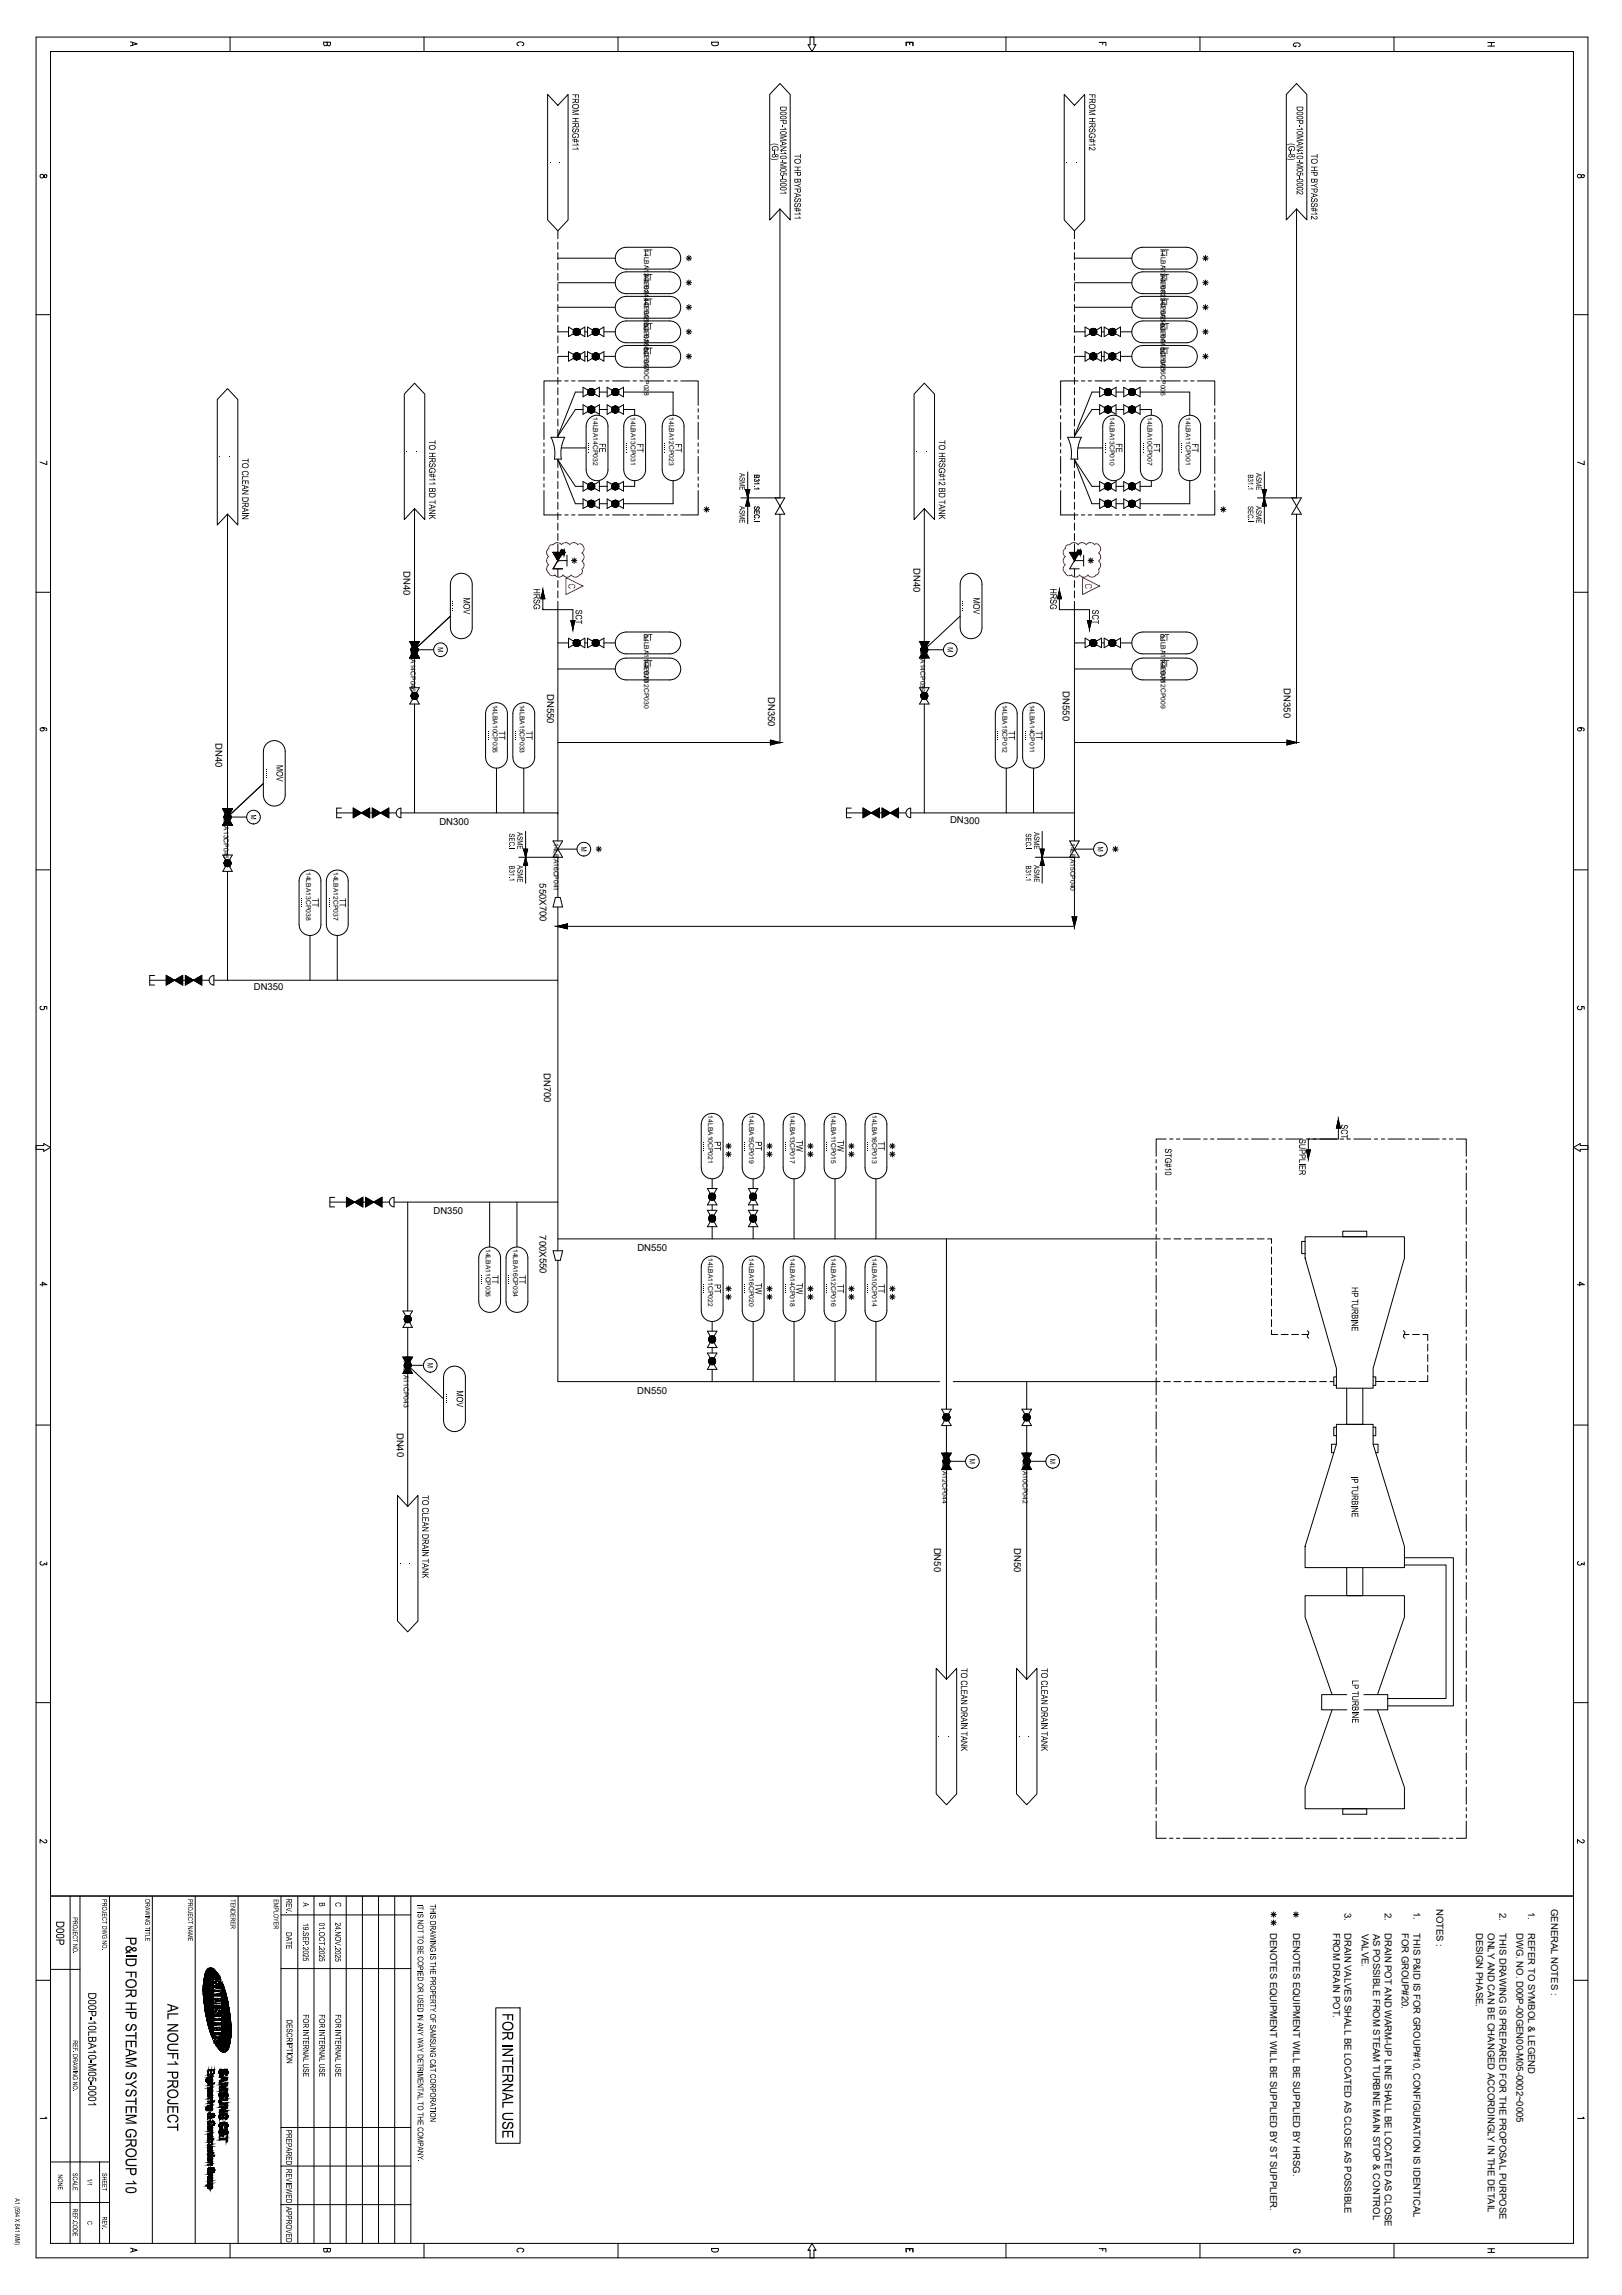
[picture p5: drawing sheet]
<svg xmlns="http://www.w3.org/2000/svg" width="594mm" height="841mm" viewBox="0 0 594 841" stroke-linecap="round" stroke-linejoin="round" font-family="sans-serif">
<defs><g id="words">
<g font-size="6.2">
<text x="46" y="709.7" transform="rotate(90 46 709.7)">P&amp;ID FOR HP STEAM SYSTEM GROUP 10</text>
<text x="61.3" y="734.3" transform="rotate(90 61.3 734.3)">AL NOUF1 PROJECT</text>
<text x="184" y="737.7" transform="rotate(90 184 737.7)">FOR INTERNAL USE</text>
</g>
<g font-size="4.7">
<text x="20.6" y="704" transform="rotate(90 20.6 704)">D00P</text>
<text x="32.3" y="730.1" transform="rotate(90 32.3 730.1)">D00P-10LBA10-M05-0001</text>
</g>
<g font-size="3.9" fill="#f00">
<text x="208.2" y="213.8" transform="rotate(90 208.2 213.8)">C</text>
<text x="397.4" y="213.8" transform="rotate(90 397.4 213.8)">C</text>
</g>
<g font-size="3.7">
<text x="209.6" y="34.4" transform="rotate(90 209.6 34.4)">FROM HRSG#11</text>
<text x="398.8" y="34.4" transform="rotate(90 398.8 34.4)">FROM HRSG#12</text>
<text x="285.7" y="38.9" transform="rotate(90 285.7 38.9)">D00P-10MAN10-M05-0001</text>
<text x="474.9" y="38.9" transform="rotate(90 474.9 38.9)">D00P-10MAN10-M05-0002</text>
<text x="282.7" y="52.5" transform="rotate(90 282.7 52.5)">(G-8)</text>
<text x="471.9" y="52.5" transform="rotate(90 471.9 52.5)">(G-8)</text>
<text x="201.4" y="59.2" transform="rotate(90 201.4 59.2)">.</text>
<text x="204.9" y="59.2" transform="rotate(90 204.9 59.2)">.</text>
<text x="286.2" y="55.2" transform="rotate(90 286.2 55.2)">.</text>
<text x="291" y="56.4" transform="rotate(90 291 56.4)">TO HP BYPASS#11</text>
<text x="390.6" y="59.2" transform="rotate(90 390.6 59.2)">.</text>
<text x="394.1" y="59.2" transform="rotate(90 394.1 59.2)">.</text>
<text x="475.4" y="55.2" transform="rotate(90 475.4 55.2)">.</text>
<text x="480.2" y="56.4" transform="rotate(90 480.2 56.4)">TO HP BYPASS#12</text>
<text x="235.7" y="93.8">TT</text>
<text x="424.9" y="93.8">TT</text>
<text x="236.9" y="97.8">.</text>
<text x="426.1" y="97.8">.</text>
<text x="235.7" y="102.8">TT</text>
<text x="236.9" y="106.8">.</text>
<text x="424.9" y="102.8">TT</text>
<text x="426.1" y="106.8">.</text>
<text x="235.7" y="111.8">TT</text>
<text x="424.9" y="111.8">TT</text>
<text x="236.9" y="115.8">.</text>
<text x="426.1" y="115.8">.</text>
<text x="235.6" y="120.8">PT</text>
<text x="236.9" y="124.8">.</text>
<text x="424.8" y="120.8">PT</text>
<text x="426.1" y="124.8">.</text>
<text x="235.6" y="129.8">PT</text>
<text x="424.8" y="129.8">PT</text>
<text x="236.9" y="133.8">.</text>
<text x="426.1" y="133.8">.</text>
<text x="157.1" y="161.3" transform="rotate(90 157.1 161.3)">TO HRSG#11 BD TANK</text>
<text x="343.8" y="161.3" transform="rotate(90 343.8 161.3)">TO HRSG#12 BD TANK</text>
<text x="80.4" y="167" transform="rotate(90 80.4 167)">.</text>
<text x="83.9" y="167" transform="rotate(90 83.9 167)">.</text>
<text x="88.6" y="168" transform="rotate(90 88.6 168)">TO CLEAN DRAIN</text>
<text x="148.9" y="165" transform="rotate(90 148.9 165)">.</text>
<text x="152.4" y="165" transform="rotate(90 152.4 165)">.</text>
<text x="215.5" y="162.3" transform="rotate(90 215.5 162.3)">.....</text>
<text x="219.5" y="162.4" transform="rotate(90 219.5 162.4)">FE</text>
<text x="229.3" y="162.3" transform="rotate(90 229.3 162.3)">.....</text>
<text x="233.3" y="162.5" transform="rotate(90 233.3 162.5)">FT</text>
<text x="243.3" y="162.3" transform="rotate(90 243.3 162.3)">.....</text>
<text x="247.3" y="162.5" transform="rotate(90 247.3 162.5)">FT</text>
<text x="335.6" y="165" transform="rotate(90 335.6 165)">.</text>
<text x="339.1" y="165" transform="rotate(90 339.1 165)">.</text>
<text x="404.7" y="162.3" transform="rotate(90 404.7 162.3)">.....</text>
<text x="408.7" y="162.4" transform="rotate(90 408.7 162.4)">FE</text>
<text x="418.5" y="162.3" transform="rotate(90 418.5 162.3)">.....</text>
<text x="422.5" y="162.5" transform="rotate(90 422.5 162.5)">FT</text>
<text x="432.5" y="162.3" transform="rotate(90 432.5 162.3)">.....</text>
<text x="436.5" y="162.5" transform="rotate(90 436.5 162.5)">FT</text>
<text x="195.4" y="215.7" transform="rotate(90 195.4 215.7)">HRSG</text>
<text x="384.6" y="215.7" transform="rotate(90 384.6 215.7)">HRSG</text>
<text x="165.7" y="220.2" transform="rotate(90 165.7 220.2)">.....</text>
<text x="169.7" y="219" transform="rotate(90 169.7 219)">MOV</text>
<text x="352.5" y="220.2" transform="rotate(90 352.5 220.2)">.....</text>
<text x="356.5" y="219" transform="rotate(90 356.5 219)">MOV</text>
<text x="210.8" y="223.4" transform="rotate(90 210.8 223.4)">SCT</text>
<text x="400" y="223.4" transform="rotate(90 400 223.4)">SCT</text>
<text x="235.6" y="234.8">PT</text>
<text x="236.9" y="238.8">.</text>
<text x="424.8" y="234.8">PT</text>
<text x="426.1" y="238.8">.</text>
<text x="235.7" y="244.4">TT</text>
<text x="424.9" y="244.3">TT</text>
<text x="236.9" y="248.4">.</text>
<text x="426.1" y="248.3">.</text>
<text x="178.6" y="267.6" transform="rotate(90 178.6 267.6)">.....</text>
<text x="182.6" y="267.9" transform="rotate(90 182.6 267.9)">TT</text>
<text x="188.6" y="267.6" transform="rotate(90 188.6 267.6)">.....</text>
<text x="192.6" y="267.9" transform="rotate(90 192.6 267.9)">TT</text>
<text x="365.4" y="267.6" transform="rotate(90 365.4 267.6)">.....</text>
<text x="369.4" y="267.9" transform="rotate(90 369.4 267.9)">TT</text>
<text x="375.3" y="267.6" transform="rotate(90 375.3 267.6)">.....</text>
<text x="379.3" y="267.9" transform="rotate(90 379.3 267.9)">TT</text>
<text x="97.3" y="281.5" transform="rotate(90 97.3 281.5)">.....</text>
<text x="101.3" y="280.3" transform="rotate(90 101.3 280.3)">MOV</text>
<text x="110.3" y="329" transform="rotate(90 110.3 329)">.....</text>
<text x="114.3" y="329.2" transform="rotate(90 114.3 329.2)">TT</text>
<text x="120.3" y="329" transform="rotate(90 120.3 329)">.....</text>
<text x="124.3" y="329.2" transform="rotate(90 124.3 329.2)">TT</text>
<text x="491.2" y="412" transform="rotate(90 491.2 412)">SCT</text>
<text x="257.6" y="418.1" transform="rotate(90 257.6 418.1)">.....</text>
<text x="261.6" y="418.3" transform="rotate(90 261.6 418.3)">PT</text>
<text x="272.6" y="418.1" transform="rotate(90 272.6 418.1)">.....</text>
<text x="276.6" y="418.3" transform="rotate(90 276.6 418.3)">PT</text>
<text x="287.6" y="418.1" transform="rotate(90 287.6 418.1)">.....</text>
<text x="291.6" y="417.9" transform="rotate(90 291.6 417.9)">TW</text>
<text x="302.6" y="418.1" transform="rotate(90 302.6 418.1)">.....</text>
<text x="306.6" y="417.9" transform="rotate(90 306.6 417.9)">TW</text>
<text x="317.6" y="418.1" transform="rotate(90 317.6 418.1)">.....</text>
<text x="321.6" y="418.3" transform="rotate(90 321.6 418.3)">TT</text>
<text x="475.8" y="417.4" transform="rotate(90 475.8 417.4)">SUPPLIER</text>
<text x="426.7" y="420.9" transform="rotate(90 426.7 420.9)">STG#10</text>
<text x="176.1" y="467.1" transform="rotate(90 176.1 467.1)">.....</text>
<text x="180.1" y="467.3" transform="rotate(90 180.1 467.3)">TT</text>
<text x="186.1" y="467.1" transform="rotate(90 186.1 467.1)">.....</text>
<text x="190.1" y="467.3" transform="rotate(90 190.1 467.3)">TT</text>
<text x="257.6" y="470.4" transform="rotate(90 257.6 470.4)">.....</text>
<text x="261.6" y="470.6" transform="rotate(90 261.6 470.6)">PT</text>
<text x="272.6" y="470.4" transform="rotate(90 272.6 470.4)">.....</text>
<text x="276.6" y="470.2" transform="rotate(90 276.6 470.2)">TW</text>
<text x="287.6" y="470.4" transform="rotate(90 287.6 470.4)">.....</text>
<text x="291.6" y="470.2" transform="rotate(90 291.6 470.2)">TW</text>
<text x="302.6" y="470.4" transform="rotate(90 302.6 470.4)">.....</text>
<text x="306.6" y="470.6" transform="rotate(90 306.6 470.6)">TT</text>
<text x="317.6" y="470.4" transform="rotate(90 317.6 470.4)">.....</text>
<text x="321.6" y="470.6" transform="rotate(90 321.6 470.6)">TT</text>
<text x="495.1" y="471.7" transform="rotate(90 495.1 471.7)">HP TURBINE</text>
<text x="167.2" y="509.6" transform="rotate(90 167.2 509.6)">MOV</text>
<text x="163.2" y="510.8" transform="rotate(90 163.2 510.8)">.....</text>
<text x="495.1" y="541" transform="rotate(90 495.1 541)">IP TURBINE</text>
<text x="154.6" y="548" transform="rotate(90 154.6 548)">TO CLEAN DRAIN TANK</text>
<text x="146.4" y="572.6" transform="rotate(90 146.4 572.6)">.</text>
<text x="149.9" y="572.6" transform="rotate(90 149.9 572.6)">.</text>
<text x="351.9" y="611.3" transform="rotate(90 351.9 611.3)">TO CLEAN DRAIN TANK</text>
<text x="381.3" y="611.3" transform="rotate(90 381.3 611.3)">TO CLEAN DRAIN TANK</text>
<text x="495.2" y="615.7" transform="rotate(90 495.2 615.7)">LP TURBINE</text>
<text x="343.7" y="636" transform="rotate(90 343.7 636)">.</text>
<text x="347.2" y="636" transform="rotate(90 347.2 636)">.</text>
<text x="373.1" y="636" transform="rotate(90 373.1 636)">.</text>
<text x="376.6" y="636" transform="rotate(90 376.6 636)">.</text>
</g>
<g font-size="3.5">
<text x="147.8" y="209.3" transform="rotate(90 147.8 209.3)">DN40</text>
<text x="334.6" y="208.1" transform="rotate(90 334.6 208.1)">DN40</text>
<text x="200.4" y="254.3" transform="rotate(90 200.4 254.3)">DN550</text>
<text x="281.3" y="255.4" transform="rotate(90 281.3 255.4)">DN350</text>
<text x="389.3" y="253.3" transform="rotate(90 389.3 253.3)">DN550</text>
<text x="470.2" y="252.2" transform="rotate(90 470.2 252.2)">DN350</text>
<text x="78.9" y="272.4" transform="rotate(90 78.9 272.4)">DN40</text>
<text x="160.9" y="302.3">DN300</text>
<text x="348" y="301.7" transform="rotate(1 348 301.7)">DN300</text>
<text x="197.6" y="323.7" transform="rotate(90 197.6 323.7)">550X700</text>
<text x="93" y="363">DN350</text>
<text x="199.2" y="393.2" transform="rotate(90 199.2 393.2)">DN700</text>
<text x="158.8" y="444.7">DN350</text>
<text x="197.6" y="452.7" transform="rotate(90 197.6 452.7)">700X550</text>
<text x="233.5" y="458.6">DN550</text>
<text x="233.4" y="510.9">DN550</text>
<text x="145.4" y="525" transform="rotate(90 145.4 525)">DN40</text>
<text x="342.1" y="567.1" transform="rotate(90 342.1 567.1)">DN50</text>
<text x="371.4" y="567.4" transform="rotate(90 371.4 567.4)">DN50</text>
<text x="492.5" y="700.9" transform="rotate(90 492.5 700.9)">3.</text>
<text x="507.2" y="701" transform="rotate(90 507.2 701)">2.</text>
<text x="517.7" y="700.7" transform="rotate(90 517.7 700.7)">1.</text>
<text x="526.1" y="699.6" transform="rotate(90 526.1 699.6)">NOTES :</text>
<text x="549.2" y="701" transform="rotate(90 549.2 701)">2.</text>
<text x="559.7" y="700.7" transform="rotate(90 559.7 700.7)">1.</text>
<text x="568.1" y="699.6" transform="rotate(90 568.1 699.6)">GENERAL NOTES :</text>
<text x="465.2" y="708.3" transform="rotate(90 465.2 708.3)">DENOTES EQUIPMENT WILL BE SUPPLIED BY ST SUPPLIER.</text>
<text x="473.6" y="708.3" transform="rotate(90 473.6 708.3)">DENOTES EQUIPMENT WILL BE SUPPLIED BY HRSG.</text>
<text x="488.2" y="708.3" transform="rotate(90 488.2 708.3)">FROM DRAIN POT.</text>
<text x="492.5" y="708.3" transform="rotate(90 492.5 708.3)">DRAIN VALVES SHALL BE LOCATED AS CLOSE AS POSSIBLE</text>
<text x="498.8" y="708.6" transform="rotate(90 498.8 708.6)">VALVE.</text>
<text x="502.9" y="708.6" transform="rotate(90 502.9 708.6)">AS POSSIBLE FROM STEAM TURBINE MAIN STOP &amp; CONTROL</text>
<text x="507.2" y="708.3" transform="rotate(90 507.2 708.3)">DRAIN POT AND WARM-UP LINE SHALL BE LOCATED AS CLOSE</text>
<text x="513.5" y="708.3" transform="rotate(90 513.5 708.3)">FOR GROUP#20.</text>
<text x="517.7" y="708.5" transform="rotate(90 517.7 708.5)">THIS P&amp;ID IS FOR GROUP#10, CONFIGURATION IS IDENTICAL</text>
<text x="540.7" y="708.3" transform="rotate(90 540.7 708.3)">DESIGN PHASE.</text>
<text x="545" y="708.4" transform="rotate(90 545 708.4)">ONLY AND CAN BE CHANGED ACCORDINGLY IN THE DETAIL</text>
<text x="549.2" y="708.5" transform="rotate(90 549.2 708.5)">THIS DRAWING IS PREPARED FOR THE PROPOSAL PURPOSE</text>
<text x="555.5" y="708.3" transform="rotate(90 555.5 708.3)">DWG. NO. D00P-00GEN00-M05-0002~0005</text>
<text x="559.7" y="708.3" transform="rotate(90 559.7 708.3)">REFER TO SYMBOL &amp; LEGEND</text>
</g>
<g font-size="3.3">
<text x="104.8" y="695.7" transform="rotate(90 104.8 695.7)">REV.</text>
<text x="111" y="697.1" transform="rotate(90 111 697.1)">A</text>
<text x="116.9" y="697.1" transform="rotate(90 116.9 697.1)">B</text>
<text x="122.8" y="697.1" transform="rotate(90 122.8 697.1)">C</text>
<text x="153" y="697.8" transform="rotate(90 153 697.8)">IT IS NOT TO BE COPIED OR USED IN ANY WAY DETRIMENTAL TO THE COMPANY.</text>
<text x="157.5" y="697.8" transform="rotate(90 157.5 697.8)">THIS DRAWING IS THE PROPERTY OF SAMSUNG C&amp;T CORPORATION</text>
<text x="110.9" y="704.7" transform="rotate(90 110.9 704.7)">19.SEP.2025</text>
<text x="116.8" y="704.6" transform="rotate(90 116.8 704.6)">01.OCT.2025</text>
<text x="122.7" y="704.5" transform="rotate(90 122.7 704.5)">24.NOV.2025</text>
<text x="104.8" y="708" transform="rotate(90 104.8 708)">DATE</text>
<text x="105" y="740.1" transform="rotate(90 105 740.1)">DESCRIPTION</text>
<text x="111" y="738.2" transform="rotate(90 111 738.2)">FOR INTERNAL USE</text>
<text x="116.9" y="738.2" transform="rotate(90 116.9 738.2)">FOR INTERNAL USE</text>
<text x="122.8" y="738.2" transform="rotate(90 122.8 738.2)">FOR INTERNAL USE</text>
<text x="104.8" y="780.4" transform="rotate(90 104.8 780.4)">PREPAREDREVIEWED</text>
<text x="104.8" y="808.7" transform="rotate(90 104.8 808.7)">APPROVED</text>
</g>
<g font-size="3.1">
<text x="270.8" y="173.4" transform="rotate(90 270.8 173.4)">ASME</text>
<text x="276.2" y="173.9" transform="rotate(90 276.2 173.9)">B31.1</text>
<text x="457.1" y="173.9" transform="rotate(90 457.1 173.9)">B31.1</text>
<text x="460.1" y="173.4" transform="rotate(90 460.1 173.4)">ASME</text>
<text x="270.8" y="185.4" transform="rotate(90 270.8 185.4)">ASME</text>
<text x="276.2" y="185.4" transform="rotate(90 276.2 185.4)">SEC.I</text>
<text x="457.1" y="185.4" transform="rotate(90 457.1 185.4)">SEC.I</text>
<text x="460.1" y="185.4" transform="rotate(90 460.1 185.4)">ASME</text>
<text x="160.3" y="237.2" transform="rotate(90 160.3 237.2)">M</text>
<text x="347" y="237.2" transform="rotate(90 347 237.2)">M</text>
<text x="91.8" y="298.5" transform="rotate(90 91.8 298.5)">M</text>
<text x="186.5" y="305.4" transform="rotate(90 186.5 305.4)">SEC.I</text>
<text x="189.5" y="304.9" transform="rotate(90 189.5 304.9)">ASME</text>
<text x="375.7" y="305.4" transform="rotate(90 375.7 305.4)">SEC.I</text>
<text x="378.7" y="304.9" transform="rotate(90 378.7 304.9)">ASME</text>
<text x="212.8" y="310.2" transform="rotate(90 212.8 310.2)">M</text>
<text x="402" y="310.2" transform="rotate(90 402 310.2)">M</text>
<text x="186.5" y="317.2" transform="rotate(90 186.5 317.2)">B31.1</text>
<text x="189.5" y="317" transform="rotate(90 189.5 317)">ASME</text>
<text x="375.7" y="317.2" transform="rotate(90 375.7 317.2)">B31.1</text>
<text x="378.7" y="317" transform="rotate(90 378.7 317)">ASME</text>
<text x="156.6" y="499.4" transform="rotate(90 156.6 499.4)">M</text>
<text x="355.1" y="534.6" transform="rotate(90 355.1 534.6)">M</text>
<text x="384.5" y="534.6" transform="rotate(90 384.5 534.6)">M</text>
</g>
<g font-size="2.8">
<text x="37.4" y="695.9" transform="rotate(90 37.4 695.9)">PROJECT DWG NO.</text>
<text x="53.2" y="695.9" transform="rotate(90 53.2 695.9)">DRAWING TITLE</text>
<text x="68.8" y="695.9" transform="rotate(90 68.8 695.9)">PROJECT NAME</text>
<text x="84.5" y="696" transform="rotate(90 84.5 696)">TENDERER</text>
<text x="100.2" y="696" transform="rotate(90 100.2 696)">EMPLOYER</text>
<text x="26.7" y="702.6" transform="rotate(90 26.7 702.6)">PROJECT NO.</text>
<text x="26.7" y="747.7" transform="rotate(90 26.7 747.7)">REF. DRAWING NO.</text>
<text x="21.2" y="796.8" transform="rotate(90 21.2 796.8)">NONE</text>
<text x="26.6" y="796.3" transform="rotate(90 26.6 796.3)">SCALE</text>
<text x="37.4" y="796.3" transform="rotate(90 37.4 796.3)">SHEET</text>
<text x="32" y="798.3" transform="rotate(90 32 798.3)">1/1</text>
<text x="5.5" y="805.6" transform="rotate(90 5.5 805.6)">A1 (594 X 841 MM)</text>
<text x="26.6" y="809.3" transform="rotate(90 26.6 809.3)">REF.CODE</text>
<text x="32" y="813.9" transform="rotate(90 32 813.9)">C</text>
<text x="37.4" y="812.3" transform="rotate(90 37.4 812.3)">REV.</text>
</g>
<g font-size="2.5">
<text x="235.9" y="91.3" transform="rotate(90 235.9 91.3)">14LBA13CP024</text>
<text x="425.1" y="91.3" transform="rotate(90 425.1 91.3)">14LBA12CP002</text>
<text x="235.9" y="100.3" transform="rotate(90 235.9 100.3)">14LBA14CP025</text>
<text x="425.1" y="100.3" transform="rotate(90 425.1 100.3)">14LBA13CP003</text>
<text x="235.9" y="109.3" transform="rotate(90 235.9 109.3)">14LBA15CP026</text>
<text x="425.1" y="109.3" transform="rotate(90 425.1 109.3)">14LBA14CP004</text>
<text x="235.9" y="118.3" transform="rotate(90 235.9 118.3)">14LBA16CP027</text>
<text x="425.1" y="118.3" transform="rotate(90 425.1 118.3)">14LBA15CP005</text>
<text x="235.9" y="127.3" transform="rotate(90 235.9 127.3)">14LBA10CP028</text>
<text x="425.1" y="127.3" transform="rotate(90 425.1 127.3)">14LBA16CP006</text>
<text x="217.3" y="152.9" transform="rotate(90 217.3 152.9)">14LBA14CP032</text>
<text x="231.1" y="152.9" transform="rotate(90 231.1 152.9)">14LBA13CP031</text>
<text x="245.1" y="152.9" transform="rotate(90 245.1 152.9)">14LBA12CP023</text>
<text x="406.5" y="152.9" transform="rotate(90 406.5 152.9)">14LBA13CP010</text>
<text x="420.3" y="152.9" transform="rotate(90 420.3 152.9)">14LBA10CP007</text>
<text x="434.4" y="152.9" transform="rotate(90 434.4 152.9)">14LBA11CP001</text>
<text x="235.9" y="232.3" transform="rotate(90 235.9 232.3)">14LBA11CP029</text>
<text x="425.1" y="232.3" transform="rotate(90 425.1 232.3)">14LBA11CP008</text>
<text x="150.4" y="235.8" transform="rotate(90 150.4 235.8)">14LBA14CP046</text>
<text x="337.1" y="235.8" transform="rotate(90 337.1 235.8)">14LBA14CP039</text>
<text x="235.9" y="241.9" transform="rotate(90 235.9 241.9)">14LBA12CP030</text>
<text x="425.1" y="241.9" transform="rotate(90 425.1 241.9)">14LBA12CP009</text>
<text x="180.4" y="258.2" transform="rotate(90 180.4 258.2)">14LBA10CP035</text>
<text x="190.4" y="258.2" transform="rotate(90 190.4 258.2)">14LBA15CP033</text>
<text x="367.2" y="258.2" transform="rotate(90 367.2 258.2)">14LBA15CP012</text>
<text x="377.2" y="258.2" transform="rotate(90 377.2 258.2)">14LBA14CP011</text>
<text x="81.9" y="297.1" transform="rotate(90 81.9 297.1)">14LBA13CP045</text>
<text x="202.9" y="308.9" transform="rotate(90 202.9 308.9)">14LBA16CP041</text>
<text x="392.1" y="308.9" transform="rotate(90 392.1 308.9)">14LBA15CP040</text>
<text x="112.1" y="319.5" transform="rotate(90 112.1 319.5)">14LBA13CP038</text>
<text x="122.1" y="319.5" transform="rotate(90 122.1 319.5)">14LBA12CP037</text>
<text x="259.4" y="408.7" transform="rotate(90 259.4 408.7)">14LBA10CP021</text>
<text x="274.4" y="408.7" transform="rotate(90 274.4 408.7)">14LBA15CP019</text>
<text x="289.4" y="408.7" transform="rotate(90 289.4 408.7)">14LBA13CP017</text>
<text x="304.4" y="408.7" transform="rotate(90 304.4 408.7)">14LBA11CP015</text>
<text x="319.4" y="408.7" transform="rotate(90 319.4 408.7)">14LBA16CP013</text>
<text x="177.9" y="457.7" transform="rotate(90 177.9 457.7)">14LBA11CP036</text>
<text x="187.9" y="457.7" transform="rotate(90 187.9 457.7)">14LBA16CP034</text>
<text x="259.4" y="461" transform="rotate(90 259.4 461)">14LBA11CP022</text>
<text x="274.4" y="461" transform="rotate(90 274.4 461)">14LBA16CP020</text>
<text x="289.4" y="461" transform="rotate(90 289.4 461)">14LBA14CP018</text>
<text x="304.4" y="461" transform="rotate(90 304.4 461)">14LBA12CP016</text>
<text x="319.4" y="461" transform="rotate(90 319.4 461)">14LBA10CP014</text>
<text x="147.9" y="498.1" transform="rotate(90 147.9 498.1)">14LBA11CP043</text>
<text x="345.2" y="533.2" transform="rotate(90 345.2 533.2)">14LBA12CP044</text>
<text x="374.6" y="533.2" transform="rotate(90 374.6 533.2)">14LBA10CP042</text>
</g>
</g></defs>
<!-- layer: Equipment -->
<g fill="none" stroke="#000" stroke-width=".37">
<path d="M205.6 139.6h-6.4v8.9M206.9 139.6h1.2M209.4 139.6h1.2M211.9 139.6h6.2M219.4 139.6h1.2M221.8 139.6h1.3M224.3 139.6h6.3M231.9 139.6h1.2M234.4 139.6h1.2M236.9 139.6h6.2M244.3 139.6h1.3M246.8 139.6h1.3"/>
<path d="M249.3 139.6h6.4v8.9M394.8 139.6h-6.3v8.9M396.1 139.6h1.2M398.6 139.6h1.2M401.1 139.6h6.2M408.6 139.6h1.2M411.1 139.6h1.2M413.6 139.6h6.2M421.1 139.6h1.2M423.6 139.6h1.2M426.1 139.6h6.2M433.6 139.6h1.2"/>
<path d="M436.1 139.6h1.2M438.6 139.6h6.3v8.9M199.2 149.8v1.2M199.2 152.3v1.2M199.2 154.8v6.2M255.7 149.8v1.2M255.7 152.3v1.2M255.7 154.8v6.2M388.5 149.8v1.2M388.5 152.3v1.2M388.5 154.8v6.2M444.9 149.8v1.2"/>
<path d="M444.9 152.3v1.2M444.9 154.8v6.2M199.2 179.8v8.9h6.4M199.2 162.3v1.2M199.2 164.8v1.2M199.2 167.3v6.2M199.2 174.8v1.2M199.2 177.3v1.2M255.7 162.3v1.2M255.7 164.8v1.2M255.7 167.3v6.2M255.7 174.8v1.2"/>
<path d="M255.7 177.3v1.2M255.7 179.8v8.9h-6.4M388.5 179.8v8.9h6.3M388.5 162.3v1.2M388.5 164.8v1.2M388.5 167.3v6.2M388.5 174.8v1.2M388.5 177.3v1.2M444.9 179.8v8.9h-6.3M444.9 162.3v1.2M444.9 164.8v1.2M444.9 167.3v6.2"/>
<path d="M444.9 174.8v1.2M444.9 177.3v1.2M206.9 188.7h1.2M209.4 188.7h1.2M211.9 188.7h6.2M219.4 188.7h1.2M221.8 188.7h1.3M224.3 188.7h6.3M231.9 188.7h1.2M234.4 188.7h1.2M236.9 188.7h6.2M244.3 188.7h1.3"/>
<path d="M246.8 188.7h1.3M396.1 188.7h1.2M398.6 188.7h1.2M401.1 188.7h6.2M408.6 188.7h1.2M411.1 188.7h1.2M413.6 188.7h6.2M421.1 188.7h1.2M423.6 188.7h1.2M426.1 188.7h6.2M433.6 188.7h1.2M436.1 188.7h1.2"/>
<path d="M427.1 417.4h-3.6v6.3M428.4 417.4h1.2M430.9 417.4h1.2M433.4 417.4h6.2M440.9 417.4h1.2M443.4 417.4h1.2M445.9 417.4h6.2M453.4 417.4h1.2M455.9 417.4h1.2M458.4 417.4h6.2M465.9 417.4h1.2M468.4 417.4h1.2"/>
<path d="M470.9 417.4h6.2M480.9 417.4h1.2M483.4 417.4h6.2M495.9 417.4h6.2M503.4 417.4h1.2M505.9 417.4h1.2M508.4 417.4h6.2M515.9 417.4h1.2M518.4 417.4h1.2M520.9 417.4h6.2M528.4 417.4h1.2M530.9 417.4h1.2"/>
<path d="M533.4 417.4h3.6v6.3M423.5 424.9v1.3M423.5 427.4v1.3M423.5 429.9v6.3M423.5 437.4v1.3M423.5 439.9v1.3M537 424.9v1.3M537 427.4v1.3M537 429.9v6.3M537 437.4v1.3M537 439.9v1.3M423.5 442.4v6.3"/>
<path d="M423.5 449.9v1.3M423.5 452.4v1.3M423.5 454.9v6.3M478 454.9h-1.2v4.5h1.2M478 453.2h36.4v7.8l-11.5 40.4v7.3h-13.4v-7.3l-11.5-40.4zM491.8 451.2h8.8v2h-8.8zM537 442.4v6.3M537 449.9v1.3M537 452.4v1.3M537 454.9v6.3M423.5 462.4v1.3M423.5 464.9v1.3"/>
<path d="M423.5 467.4v6.3M423.5 474.9v1.3M423.5 477.4v1.3M423.5 479.9v6.3M537 462.4v1.3M537 464.9v1.3M537 467.4v6.3M537 474.9v1.3M537 477.4v1.3M537 479.9v6.3M423.5 487.4v1.3M423.5 489.9v1.3"/>
<path d="M423.5 492.4v6.3M423.5 499.9v1.3M537 487.4v1.3M537 489.9v1.3M537 492.4v6.3M537 499.9v1.3M423.5 502.4v1.3M423.5 504.9v6.3M423.5 512.4v1.3M423.5 514.9v1.2M423.5 517.4v6.3M489.5 504.6h-1v3.1h1"/>
<path d="M493.2 508.7v13.3h6v-13.3M502.9 504.6h1v3.1h-1M537 502.4v1.3M537 504.9v6.3M537 512.4v1.3M537 514.9v1.2M537 517.4v6.3M423.5 524.9v1.3M423.5 527.4v1.3M423.5 529.9v6.3M423.5 537.4v1.2M423.5 539.9v1.2"/>
<path d="M489.5 523h-1v3.1h1M489.5 529.3h-1.8v3.1h.8M489.5 522h13.4v7.3l11.5 37.4v7.8h-36.4v-7.8l11.5-37.4zM502.9 529.3h1.8v3.1h-.8M502.9 523h1v3.1h-1M537 524.9v1.3M537 527.4v1.3M537 529.9v6.3M537 537.4v1.2M537 539.9v1.2M423.5 542.4v6.2M423.5 549.9v1.3"/>
<path d="M423.5 552.4v1.3M423.5 554.9v6.2M537 542.4v6.2M537 549.9v1.3M537 552.4v1.3M537 554.9v6.2M423.5 562.4v1.2M423.5 564.9v1.2M423.5 567.4v6.2M423.5 574.9v1.3M423.5 577.4v1.3M423.5 579.9v6.2"/>
<path d="M493.2 574.5v10.3h6v-10.3M514.4 573.5h15.2v48.9h-21.3M514.4 570.8h17.9v54.3h-24M537 562.4v1.2M537 564.9v1.2M537 567.4v6.2M537 574.9v1.3M537 577.4v1.3M537 579.9v6.2M423.5 587.4v1.2M423.5 589.9v1.2M423.5 592.4v6.2"/>
<path d="M423.5 599.9v1.3M537 587.4v1.2M537 589.9v1.2M537 592.4v6.2M537 599.9v1.3M423.5 602.4v1.3M423.5 604.9v6.2M423.5 612.4v1.2M423.5 614.9v1.2M423.5 617.4v6.2M537 602.4v1.3M537 604.9v6.2"/>
<path d="M537 612.4v1.2M537 614.9v1.2M537 617.4v6.2M423.5 624.9v1.2M423.5 627.4v1.2M423.5 629.9v6.2M423.5 637.4v1.2M423.5 639.9v1.2M487.9 626.6l-9.9 28.4v7.8h36.4v-7.8l-9.9-28.4M487.9 621l-9.9-28.4v-7.8h36.4v7.8l-9.9 28.4M493.3 621h-9.2v5.6h9.2M499.6 621h8.7v5.6h-8.7"/>
<path d="M537 624.9v1.2M537 627.4v1.2M537 629.9v6.2M537 637.4v1.2M537 639.9v1.2M423.5 642.4v6.2M423.5 649.9v1.2M423.5 652.4v1.2M423.5 654.9v6.2M537 642.4v6.2M537 649.9v1.2M537 652.4v1.2"/>
<path d="M537 654.9v6.2M423.5 667.4v6.3h3.6M423.5 662.4v1.2M423.5 664.9v1.2M428.4 673.7h1.2M430.9 673.7h1.2M433.4 673.7h6.2M440.9 673.7h1.2M443.4 673.7h1.2M445.9 673.7h6.2M453.4 673.7h1.2M455.9 673.7h1.2"/>
<path d="M458.4 673.7h6.2M465.9 673.7h1.2M468.4 673.7h1.2M470.9 673.7h6.2M478.4 673.7h1.2M480.9 673.7h1.2M483.4 673.7h6.2M490.9 673.7h1.2M491.8 662.8h8.8v2h-8.8zM493.4 673.7h1.2M495.9 673.7h6.2M503.4 673.7h1.2"/>
<path d="M505.9 673.7h1.2M508.4 673.7h6.2M515.9 673.7h1.2M518.4 673.7h1.2M520.9 673.7h6.2M528.4 673.7h1.2M530.9 673.7h1.2M537 667.4v6.3h-3.6M537 662.4v1.2M537 664.9v1.2"/>
</g>
<!-- layer: Instrument line -->
<g fill="none" stroke="#000" stroke-width=".37">
<path d="M204.3 94.6h21M393.5 94.6h21M204.3 112.6h21M204.3 103.6h21M393.5 112.6h21M393.5 103.6h21M204.3 121.6h3.9M204.3 130.6h3.9M214.2 121.6h1M214.2 130.6h1M221.2 121.6h4.1M221.2 130.6h4.1"/>
<path d="M393.5 121.6h3.9M393.5 130.6h3.9M403.4 121.6h1M403.4 130.6h1M410.4 121.6h4.1M410.4 130.6h4.1M213.6 143.7h-2.9l-6.4 16.1 6.4-9.7h2.9M219.5 143.7h2.9M219.5 150.1h2.9M228.4 143.7h18.1v8.4M228.4 150.1h4.1v2M402.8 143.7h-2.9l-6.4 16.1 6.4-9.7h2.9"/>
<path d="M408.8 143.7h2.8M408.8 150.1h2.8M417.6 143.7h18.2v8.4M417.6 150.1h4.1v2M213.6 178.2h-2.9l-6.4-9.7 6.4 16.1h2.9M219.5 178.2h2.9M232.5 176.1v2.1h-4.1M246.5 176.1v8.5h-18.1M402.8 178.2h-2.9l-6.4-9.7 6.4 16.1h2.9M408.8 178.2h2.8M421.7 176.1v2.1h-4.1M435.8 176.1v8.5h-18.2"/>
<path d="M219.5 184.6h2.9M408.8 184.6h2.8M204.3 235.6h3.9M214.2 235.6h1M221.2 235.6h4.1M393.5 235.6h3.9M403.4 235.6h1M410.4 235.6h4.1M204.3 245.2h21M393.5 245.2h21M181.8 281.5v16.4M191.8 281.5v16.4"/>
<path d="M368.6 281.5v16.4M378.5 281.5v16.4M113.5 342.8v16.4M123.5 342.8v16.4M260.8 432v3.5M275.8 432v3.5M290.8 432v22M305.8 432v22M320.8 432v22M179.3 440.5v16.4M189.3 440.5v16.4M260.8 441.5v2"/>
<path d="M260.8 449.5v4.5M275.8 441.5v2M275.8 449.5v4.5M260.8 484.3v3.5M260.8 493.8v2M275.8 484.3v22M290.8 484.3v22M305.8 484.3v22M320.8 484.3v22M260.8 501.8v4.5"/>
</g>
<!-- layer: Instrument -->
<g fill="none" stroke="#000" stroke-width=".37">
<path d="M229.3 99.6h16a4 4 0 0 1 4 4 4 4 0 0 1-4 4h-16M229.3 90.6h16a4 4 0 0 1 4 4 4 4 0 0 1-4 4h-16M229.3 99.6a4 4 0 0 0-4 4 4 4 0 0 0 4 4M229.3 90.6a4 4 0 0 0-4 4 4 4 0 0 0 4 4M415.7 91.8a4.1 4.1 0 0 1 2.8-1.2h16a4 4 0 0 1 4 4 4 4 0 0 1-4 4h-16a4 4 0 0 1-3.6-2.4 4 4 0 0 1 .8-4.4zM229.3 108.6h16a4 4 0 0 1 4 4 4 4 0 0 1-4 4h-16M229.3 117.6h16M229.3 108.6a4 4 0 0 0-4 4 4 4 0 0 0 4 4M229.3 117.6a4 4 0 0 0-4 4 4 4 0 0 0 4 4M245.3 117.6a4 4 0 0 1 4 4 4 4 0 0 1-4 4h-16M415.7 109.8a4.1 4.1 0 0 1 2.8-1.2h16a4 4 0 0 1 4 4 4 4 0 0 1-4 4h-16a4 4 0 0 1-3.6-2.5 4 4 0 0 1 .8-4.3zM415.7 100.8a4.1 4.1 0 0 1 2.8-1.2h16a4 4 0 0 1 4 4 4 4 0 0 1-4 4h-16a4 4 0 0 1-3.6-2.5 4 4 0 0 1 .8-4.3z"/>
<path d="M418.5 117.6h16M434.5 117.6a4 4 0 0 1 4 4 4 4 0 0 1-4 4h-16a4 4 0 0 1-4-4 4 4 0 0 1 4-4M229.3 126.6h16a4 4 0 0 1 4 4 4 4 0 0 1-4 4h-16M229.3 126.6a4 4 0 0 0-4 4 4 4 0 0 0 4 4M415.7 127.8a4.1 4.1 0 0 1 2.8-1.2h16a4 4 0 0 1 4 4 4 4 0 0 1-4 4h-16a4 4 0 0 1-3.6-2.5 4 4 0 0 1 .8-4.3zM214.7 156.1v16M214.7 156.2a4 4 0 0 1 4-4 4 4 0 0 1 4 3.9v16.1a4 4 0 0 1-4 3.9 4 4 0 0 1-4-3.9M229.6 153.3a4 4 0 0 1 4.4-.8 4 4 0 0 1 2.5 3.6v16.1a4 4 0 0 1-4 3.9 4 4 0 0 1-4-3.9v-16a4 4 0 0 1 1.1-2.9zM243.7 153.3a4 4 0 0 1 4.4-.8 4 4 0 0 1 2.4 3.6v16.1a4 4 0 0 1-4 3.9 4 4 0 0 1-4-3.9v-16a4 4 0 0 1 1.2-2.9zM405.1 153.3a4 4 0 0 1 4.3-.8 4 4 0 0 1 2.5 3.6v16.1a4 4 0 0 1-4 3.9 4 4 0 0 1-4-3.9v-16a4 4 0 0 1 1.2-2.9zM418.9 153.3a4 4 0 0 1 4.3-.8 4 4 0 0 1 2.5 3.6v16.1a4 4 0 0 1-4 3.9 4 4 0 0 1-4-3.9v-16a4 4 0 0 1 1.2-2.9zM431.8 156.1v16"/>
<path d="M431.8 156.2a4 4 0 0 1 4-4 4 4 0 0 1 4 4M439.7 156.1v16M205.5 164.1h9.2M394.8 164.1h9.1M431.8 172.2a4 4 0 0 0 4 3.9 4 4 0 0 0 4-3.9M165 214.1v16M165 214.1a4 4 0 0 1 4-4 4 4 0 0 1 4 4v16a4 4 0 0 1-4 4 4 4 0 0 1-4-4M352.9 211.2a4 4 0 0 1 4.3-.8 4 4 0 0 1 2.5 3.7v16a4 4 0 0 1-4 4 4 4 0 0 1-4-4v-16a4 4 0 0 1 1.2-2.9zM150.1 235.1h3.5l-3.5 6h3.5zM165 225.8l-12.3 11.4M229.3 231.6h16M229.3 231.6a4 4 0 0 0-4 4 4 4 0 0 0 4 4"/>
<path d="M245.3 231.6a4 4 0 0 1 4 4 4 4 0 0 1-4 4h-16M336.8 235.1h3.5l-3.5 6h3.5zM351.7 225.8l-12.3 11.4M418.5 231.6h16M434.5 231.6a4 4 0 0 1 4 4 4 4 0 0 1-4 4h-16a4 4 0 0 1-4-4 4 4 0 0 1 4-4M179 258.7a4 4 0 0 1 4.4-.9 4 4 0 0 1 2.4 3.7v16a4 4 0 0 1-3.9 4 4 4 0 0 1-4-4v-16a4 4 0 0 1 1.1-2.8zM229.3 241.2h16a4 4 0 0 1 4 4 4 4 0 0 1-4 4h-16M229.3 241.2a4 4 0 0 0-4 4 4 4 0 0 0 4 4M415.7 242.3a4.1 4.1 0 0 1 2.8-1.1h16a4 4 0 0 1 4 4 4 4 0 0 1-4 4h-16a4 4 0 0 1-3.6-2.5 4 4 0 0 1 .8-4.4zM96.5 275.4v16M96.5 275.4a4 4 0 0 1 4-4 4 4 0 0 1 4 4M104.5 275.4v16a4 4 0 0 1-4 4 4 4 0 0 1-4-4"/>
<path d="M187.8 261.5v16M187.9 261.5a4 4 0 0 1 3.9-4 4 4 0 0 1 4 4v16a4 4 0 0 1-4 4 4 4 0 0 1-3.9-4M364.6 261.5v16M364.6 261.5a4 4 0 0 1 4-4 4 4 0 0 1 4 4v16a4 4 0 0 1-4 4 4 4 0 0 1-4-4M374.5 261.5v16M374.6 261.5a4 4 0 0 1 3.9-4 4 4 0 0 1 4 4v16a4 4 0 0 1-3.9 4 4 4 0 0 1-4-4M81.6 296.4l3.5 6h-3.5l3.5-6zM96.5 287.1l-12.2 11.5M202.6 308.2l3.5 6h-3.5l3.5-6zM391.8 308.2l3.5 6h-3.5l3.5-6zM109.5 322.8v16M109.6 322.8a4 4 0 0 1 3.9-4 4 4 0 0 1 4 4"/>
<path d="M117.5 322.8v16a4 4 0 0 1-4 4 4 4 0 0 1-3.9-4M119.5 322.8v16M119.5 322.8a4 4 0 0 1 4-4 4 4 0 0 1 4 4M127.5 322.8v16a4 4 0 0 1-4 4 4 4 0 0 1-4-4M258 409.2a4 4 0 0 1 4.4-.9 4 4 0 0 1 2.4 3.7v16a4 4 0 0 1-4 4 4 4 0 0 1-3.9-4v-16a4 4 0 0 1 1.1-2.8zM273 409.2a4 4 0 0 1 4.4-.9 4 4 0 0 1 2.4 3.7v16a4 4 0 0 1-3.9 4 4 4 0 0 1-4-4v-16a4 4 0 0 1 1.1-2.8zM288 409.2a4 4 0 0 1 4.4-.9 4 4 0 0 1 2.4 3.7v16a4 4 0 0 1-4 4 4 4 0 0 1-3.9-4v-16a4 4 0 0 1 1.1-2.8zM301.8 412v16M301.9 412a4 4 0 0 1 3.9-4 4 4 0 0 1 4 4v16a4 4 0 0 1-4 4 4 4 0 0 1-3.9-4M318 409.2a4 4 0 0 1 4.4-.9 4 4 0 0 1 2.4 3.7v16a4 4 0 0 1-4 4 4 4 0 0 1-4-4v-16a4 4 0 0 1 1.2-2.8zM176.5 458.1a4 4 0 0 1 4.4-.8 4 4 0 0 1 2.4 3.6v16a4 4 0 0 1-3.9 4 4 4 0 0 1-4-4v-15.9a4 4 0 0 1 1.1-2.9zM186.5 458.1a4 4 0 0 1 4.4-.8 4 4 0 0 1 2.4 3.6v16a4 4 0 0 1-4 4 4 4 0 0 1-3.9-4v-15.9a4 4 0 0 1 1.1-2.9z"/>
<path d="M258 461.5a4 4 0 0 1 4.4-.9 4 4 0 0 1 2.4 3.7v16a4 4 0 0 1-4 4 4 4 0 0 1-3.9-4v-16a4 4 0 0 1 1.1-2.8zM273 461.5a4 4 0 0 1 4.4-.9 4 4 0 0 1 2.4 3.7v16a4 4 0 0 1-3.9 4 4 4 0 0 1-4-4v-16a4 4 0 0 1 1.1-2.8zM288 461.5a4 4 0 0 1 4.4-.9 4 4 0 0 1 2.4 3.7v16a4 4 0 0 1-4 4 4 4 0 0 1-3.9-4v-16a4 4 0 0 1 1.1-2.8zM301.8 464.3v16M301.9 464.3a4 4 0 0 1 3.9-4 4 4 0 0 1 4 4v16a4 4 0 0 1-4 4 4 4 0 0 1-3.9-4M318 461.5a4 4 0 0 1 4.4-.9 4 4 0 0 1 2.4 3.7v16a4 4 0 0 1-4 4 4 4 0 0 1-4-4v-16a4 4 0 0 1 1.2-2.8zM147.6 497.3h3.5l-3.5 6h3.5zM150.2 501.2l12.3 11.4M163.6 501.8a4 4 0 0 1 4.4-.9 4 4 0 0 1 2.5 3.7v16a4 4 0 0 1-4 4 4 4 0 0 1-4-4v-16a4 4 0 0 1 1.1-2.8zM344.9 532.5l3.5 6h-3.5l3.5-6zM374.3 532.5l3.5 6h-3.5l3.5-6z"/>
<circle cx="151.8" cy="238.1" r="1.26"/>
<circle cx="338.6" cy="238.1" r="1.26"/>
<circle cx="83.3" cy="299.4" r="1.26"/>
<circle cx="149.3" cy="500.3" r="1.26"/>
<circle cx="346.7" cy="535.5" r="1.26"/>
<circle cx="376.1" cy="535.5" r="1.26"/>
</g>
<!-- layer: Annotation -->
<g fill="none" stroke="#000" stroke-width=".37">
<path d="M200.6 34.6l3.7 4 3.8-4v46l-3.8 4-3.7-4zM285.7 30.6l3.7 4v46l-3.7-4-3.8 4v-46zM389.8 34.6l3.7 4 3.8-4v46l-3.8 4-3.7-4zM474.9 30.6l3.7 4v46l-3.7-4-3.8 4v-46zM251.3 94.6h2M251.6 93.9l1.4 1.4M252.3 93.6v2M253 93.9l-1.4 1.4M440.5 94.6h2M440.8 93.9l1.4 1.4M441.5 93.6v2M442.2 93.9l-1.4 1.4"/>
<path d="M251.3 112.6h2M251.3 103.6h2M251.6 111.9l1.4 1.4M251.6 102.9l1.4 1.4M252.3 102.6v2M252.3 111.6v2M253 111.9l-1.4 1.4M253 102.9l-1.4 1.4M440.5 112.6h2M440.5 103.6h2M440.8 111.9l1.4 1.4M440.8 102.9l1.4 1.4"/>
<path d="M441.5 102.6v2M441.5 111.6v2M442.2 111.9l-1.4 1.4M442.2 102.9l-1.4 1.4M251.3 121.6h2M251.3 130.6h2M251.6 120.9l1.4 1.4M251.6 129.9l1.4 1.4M252.3 120.6v2M252.3 129.6v2M253 120.9l-1.4 1.4M253 129.9l-1.4 1.4"/>
<path d="M440.5 121.6h2M440.5 130.6h2M440.8 120.9l1.4 1.4M440.8 129.9l1.4 1.4M441.5 120.6v2M441.5 129.6v2M442.2 120.9l-1.4 1.4M442.2 129.9l-1.4 1.4M83.3 142.4l3.8 4v46l-3.8-4-3.7 4v-46zM151.8 140.4l3.8 4v46l-3.8-4-3.7 4v-46zM338.5 140.4l3.8 4v46l-3.8-4-3.7 4v-46zM273.1 179.5h1.5l-.7 3z"/>
<path d="M462.3 179.5h1.5l-.7 3zM257.8 186.7h2M258.1 186l1.4 1.4M258.8 185.7v2M259.5 186l-1.4 1.4M273.9 182.5l.7 2.9h-1.5zM447 186.7h2M447.3 186l1.4 1.4M448 185.7v2M448.7 186l-1.4 1.4M463.1 182.5l.7 2.9h-1.5zM198.8 216.4l.8 3h-1.5z"/>
<path d="M198.8 216.4v7h11v7M209.3 205.4h2M209.6 204.7l1.4 1.4M210.3 204.4v2M211 204.7l-1.4 1.4M388 216.4l.8 3h-1.5zM388 216.4v7h11v7M398.5 205.4h2M398.8 204.7l1.4 1.4M399.5 204.4v2M400.2 204.7l-1.4 1.4M209.1 227.4h1.5l-.8 3z"/>
<path d="M398.3 227.4h1.5l-.8 3zM282.2 271.2l3.5 .9-3.5 .9zM471.4 271.2l3.5 .9-3.5 .9zM218.3 311.2h2M218.6 310.5l1.4 1.4M219.3 310.2v2M220 310.5l-1.4 1.4M407.5 311.2h2M407.8 310.5l1.4 1.4M408.5 310.2v2M409.2 310.5l-1.4 1.4M392.7 336h1.7l-.9 3.5z"/>
<path d="M265.8 420h2M266.1 419.3l1.4 1.4M266.8 419v2M267.5 419.3l-1.4 1.4M280.8 420h2M281.1 419.3l1.4 1.4M281.8 419v2M282.5 419.3l-1.4 1.4M295.8 420h2M296.1 419.3l1.4 1.4M296.8 419v2M297.5 419.3l-1.4 1.4"/>
<path d="M310.8 420h2M311.1 419.3l1.4 1.4M311.8 419v2M312.5 419.3l-1.4 1.4M325.8 420h2M326.1 419.3l1.4 1.4M326.8 419v2M327.5 419.3l-1.4 1.4M490.2 410.4l.7 3h-1.4zM490.2 410.4v7h-11v7M265.8 423h2M266.1 422.3l1.4 1.4"/>
<path d="M266.8 422v2M267.5 422.3l-1.4 1.4M280.8 423h2M281.1 422.3l1.4 1.4M281.8 422v2M282.5 422.3l-1.4 1.4M295.8 423h2M296.1 422.3l1.4 1.4M296.8 422v2M297.5 422.3l-1.4 1.4M310.8 423h2M311.1 422.3l1.4 1.4"/>
<path d="M311.8 422v2M312.5 422.3l-1.4 1.4M325.8 423h2M326.1 422.3l1.4 1.4M326.8 422v2M327.5 422.3l-1.4 1.4M478.5 421.4h1.5l-.8 3zM265.8 472.3h2M265.8 475.3h2M266.1 471.6l1.4 1.4M266.1 474.6l1.4 1.4M266.8 471.3v2"/>
<path d="M266.8 474.3v2M267.5 471.6l-1.4 1.4M267.5 474.6l-1.4 1.4M280.8 472.3h2M280.8 475.3h2M281.1 471.6l1.4 1.4M281.1 474.6l1.4 1.4M281.8 471.3v2M281.8 474.3v2M282.5 471.6l-1.4 1.4M282.5 474.6l-1.4 1.4M295.8 472.3h2"/>
<path d="M295.8 475.3h2M296.1 471.6l1.4 1.4M296.1 474.6l1.4 1.4M296.8 471.3v2M296.8 474.3v2M297.5 471.6l-1.4 1.4M297.5 474.6l-1.4 1.4M310.8 472.3h2M310.8 475.3h2M311.1 471.6l1.4 1.4M311.1 474.6l1.4 1.4M311.8 471.3v2"/>
<path d="M311.8 474.3v2M312.5 471.6l-1.4 1.4M312.5 474.6l-1.4 1.4M325.8 472.3h2M325.8 475.3h2M326.1 471.6l1.4 1.4M326.1 474.6l1.4 1.4M326.8 471.3v2M326.8 474.3v2M327.5 471.6l-1.4 1.4M327.5 474.6l-1.4 1.4M478.8 487.6a1.18 1.18 0 0 1 0 2l.6 .8"/>
<path d="M514 487.7a1.03 1.03 0 0 1 .1 1.7l-.1 .4 .6 .6M145.6 548l3.7 4 3.8-4v46l-3.8 4-3.7-4zM342.9 611.4l3.7 4 3.8-4v46l-3.8 4-3.7-4zM372.3 611.4l3.7 4 3.8-4v46l-3.8 4-3.7-4zM465.5 701.6h2M465.5 704.6h2M465.8 700.9l1.4 1.4M465.8 703.9l1.4 1.4M466.5 700.6v2M466.5 703.6v2M467.2 700.9l-1.4 1.4M467.2 703.9l-1.4 1.4"/>
<path d="M473.7 701.6h2M474 700.9l1.4 1.4M474.7 700.6v2M475.4 700.9l-1.4 1.4"/>
</g>
<!-- layer: GENERAL -->
<path d="M201.8 160.3h5a13.3 13.3 0 0 0-1.2 8h-2.5a13 13 0 0 0-1.3-8zM273.9 173v18.9M394.8 168.3a13.2 13.2 0 0 1 1.2-8h-5a13 13 0 0 1 1.3 8h2.5M463.1 173v18.9M271.4 182.5h14.3M460.6 182.5h14.3M190 314.2h14.3M192.5 304.7v19M379.2 314.2h14.3M381.7 304.7v19" fill="none" stroke="#000" stroke-width=".37"/>
<!-- layer: Annotation -->
<g fill="#000" stroke="#000" stroke-width=".37">
<path d="M273.9 179.5h.7l-.7 3zM273.1 179.5l.8 3v-3z"/>
<path d="M463.1 179.5h.7l-.7 3zM462.3 179.5l.8 3v-3z"/>
<path d="M273.9 182.5l.7 2.9h-.7zM273.9 182.5l-.8 2.9h.8z"/>
<path d="M463.1 182.5l.7 2.9h-.7zM463.1 182.5l-.8 2.9h.8z"/>
<path d="M198.8 216.4l.8 3h-.8zM198.8 216.4l-.7 3h.7z"/>
<path d="M388 216.4l.8 3h-.8zM388 216.4l-.7 3h.7z"/>
<path d="M209.8 227.4h.8l-.8 3zM209.1 227.4l.7 3v-3z"/>
<path d="M399 227.4h.8l-.8 3zM398.3 227.4l.7 3v-3z"/>
<path d="M282.2 271.2l3.5 .9h-3.5zM282.2 272.1v.9l3.5-.9z"/>
<path d="M471.4 271.2l3.5 .9h-3.5zM471.4 272.1v.9l3.5-.9z"/>
<path d="M393.5 336h.9l-.9 3.5zM392.7 336l.8 3.5v-3.5z"/>
<path d="M490.2 410.4v3h.7zM490.2 410.4v3h-.7z"/>
<path d="M479.2 421.4v3l.8-3zM478.5 421.4h.7v3z"/>
</g>
<!-- layer: 0 -->
<path d="M191.7 311.2h1.6l-.8 3zM192.5 314.2l.8 3h-1.6zM381 311.2h1.5l-.8 3zM381.7 314.2l.8 3h-1.5zM204.3 339.5l3.5-.9v1.7z" fill="none" stroke="#000" stroke-width=".37"/>
<g fill="#000" stroke="#000" stroke-width=".37">
<path d="M192.5 311.2h.8l-.8 3zM191.7 311.2l.8 3v-3z"/>
<path d="M192.5 314.2l.8 3h-.8zM192.5 314.2l-.8 3h.8z"/>
<path d="M381.7 311.2h.8l-.8 3zM381 311.2l.7 3v-3z"/>
<path d="M381.7 314.2l.8 3h-.8zM381.7 314.2l-.7 3h.7z"/>
<path d="M204.3 339.5h3.5v.8zM204.3 339.5h3.5v-.9z"/>
<path d="M204.3 339.5h3.5v.8zM204.3 339.5h3.5v-.9z"/>
</g>
<!-- layer: Process -->
<g fill="none" stroke="#000" stroke-width=".37">
<path d="M285.7 76.6v105.9M474.9 76.6v105.9M204.3 84.6v2.9M204.3 88.8v2.5M204.3 92.6v2.5M204.3 96.4v2.5M393.5 84.6v2.9M393.5 88.8v2.5M393.5 92.6v2.5M393.5 96.4v2.5M204.3 100.2v2.5M204.3 104v2.6"/>
<path d="M204.3 107.8v2.6M204.3 111.6v2.6M204.3 115.4v2.6M204.3 119.3v2.5M393.5 100.2v2.5M393.5 104v2.6M393.5 107.8v2.6M393.5 111.6v2.6M393.5 115.4v2.6M393.5 119.3v2.5M204.3 123.1v2.5M204.3 126.9v2.5"/>
<path d="M204.3 130.7v2.5M204.3 134.5v2.5M204.3 138.3v2.5M393.5 123.1v2.5M393.5 126.9v2.5M393.5 130.7v2.5M393.5 134.5v2.5M393.5 138.3v2.5M204.3 142.1v2.6M204.3 145.9v2.6M204.3 149.7v2.6M204.3 153.5v2.6"/>
<path d="M204.3 157.4v2.9M393.5 142.1v2.6M393.5 145.9v2.6M393.5 149.7v2.6M393.5 153.5v2.6M393.5 157.4v2.9M204.3 168.3v3.1M204.3 172.7v2.5M204.3 176.5v2.5M393.5 168.3v3.1M393.5 172.7v2.5M393.5 176.5v2.5"/>
<path d="M83.3 188.4v108M151.8 186.4v48.7M204.3 180.3v2.5M204.3 184.1v2.5M204.3 187.9v2.5M204.3 191.7v2.5M204.3 195.5v2.6M204.3 199.3v3.1M285.7 188.4v83.7M338.5 186.4v48.7M393.5 180.3v2.5M393.5 184.1v2.5"/>
<path d="M393.5 187.9v2.5M393.5 191.7v2.5M393.5 195.5v2.6M393.5 199.3v3.1M474.9 188.4v83.7M204.3 208.4v3.1M204.3 212.8v2.5M204.3 216.6v2.5M393.5 208.4v3.1M393.5 212.8v2.5M393.5 216.6v2.5M204.3 220.4v87.8"/>
<path d="M393.5 220.4v87.8M151.8 241.1v10.9M151.8 258v39.9M338.5 241.1v10.9M338.5 258v39.9M204.3 272.1h77.9M285.7 272.1h.1M393.5 272.1h77.9M474.9 272.1h.1M123.3 297.9h6.1M135.4 297.9h1M142.4 297.9h2.7"/>
<path d="M146.8 297.9h57.5M204.3 297.9h.1M310 297.9h6.1M322.1 297.9h1M329.1 297.9h2.7M333.5 297.9h60M83.3 302.4v10.9M83.3 319.3v39.9M204.3 314.2h.1M204.3 314.2v14.7M393.5 314.2h.1M393.5 314.2v21.8"/>
<path d="M204.3 339.5h.1M204.3 332.4v126M207.8 339.5h185.7M393.5 339.5h.1M54.8 359.2h6.1M66.9 359.2h1M73.9 359.2h2.7M78.3 359.2h126M120.8 440.5h6.1M132.9 440.5h1M139.9 440.5h2.7M144.3 440.5h60"/>
<path d="M149.3 440.5v39.9M204.3 454h220.6M346.6 454v62.4M426.2 454h2.5M430 454h2.5M433.8 454h2.5M437.6 454h2.5M441.4 454h2.5M445.2 454h2.6M449 454h2.6M452.8 454h2.6M456.6 454h2.6"/>
<path d="M460.5 454h2.5M464.3 454h1.4v1.7M465.7 456.9v2.6M204.3 461.9v44.4h139.8M465.7 460.7v2.6M465.7 464.5v2.6M465.7 468.4v2.5M465.7 472.2v2.5M465.7 476v2.5M465.7 479.8v2.5M149.3 486.4v10.9M465.7 487.4v1.6h2.3"/>
<path d="M465.7 483.6v2.5M469.2 489h2.6M473.1 489h2.5M476.9 489h2.2M514.3 489h1.8M517.3 489h2.6M521.1 489h1.8v2.3M522.9 492.6v2.5M522.9 496.4v2.5M149.3 503.3v48.7M349.1 506.3h75.8M376 506.3v10.1"/>
<path d="M426.1 506.3h2.6M430 506.3h2.5M433.8 506.3h2.5M437.6 506.3h2.5M441.4 506.3h2.5M445.2 506.3h2.5M449 506.3h2.5M452.8 506.3h2.6M456.6 506.3h2.6M460.4 506.3h2.6M464.2 506.3h2.6M468.1 506.3h2.5"/>
<path d="M471.9 506.3h2.5M475.7 506.3h2.5M479.5 506.3h2.5M483.3 506.3h2.5M487.1 506.3h1.4M503.9 506.3h3.1M508.3 506.3h2.6M512.1 506.3h2.6M515.9 506.3h2.6M522.9 504v2.3h-3.2M522.9 500.2v2.5M346.6 522.4v10.1"/>
<path d="M346.6 538.5v76.9M376 522.4v10.1M376 538.5v76.9"/>
</g>
<!-- layer: Valve -->
<g fill="none" stroke="#000" stroke-width=".37">
<path d="M208.2 119.8v3.6l6-3.6v3.6zM215.2 119.8v3.6l6-3.6v3.6zM397.4 119.8l6 3.6v-3.6l-6 3.6zM404.4 119.8l6 3.6v-3.6l-6 3.6zM208.2 128.9l6 3.5v-3.5l-6 3.5zM215.2 128.9l6 3.5v-3.5l-6 3.5zM397.4 128.9l6 3.5v-3.5l-6 3.5zM404.4 128.9l6 3.5v-3.5l-6 3.5zM213.6 141.9v3.5l5.9-3.5v3.5zM213.6 148.3l5.9 3.5v-3.5l-5.9 3.5zM222.4 141.9v3.5l6-3.5v3.5zM222.4 148.3l6 3.5v-3.5l-6 3.5z"/>
<path d="M402.8 141.9v3.5l6-3.5v3.5zM402.8 148.3l6 3.5v-3.5l-6 3.5zM411.6 141.9v3.5l6-3.5v3.5zM411.6 148.3l6 3.5v-3.5l-6 3.5zM213.6 176.5v3.5l5.9-3.5v3.5zM222.4 176.5v3.5l6-3.5v3.5zM402.8 176.5v3.5l6-3.5v3.5zM411.6 176.5v3.5l6-3.5v3.5zM213.6 182.8l5.9 3.5v-3.5l-5.9 3.5zM222.4 182.8l6 3.5v-3.5l-6 3.5zM283.9 182.5l3.5 5.9h-3.5l3.5-5.9zM402.8 182.8l6 3.5v-3.5l-6 3.5z"/>
<path d="M411.6 182.8l6 3.5v-3.5l-6 3.5zM473.1 182.5l3.5 5.9h-3.5l3.5-5.9zM207.7 203.5v4M207.7 205.4h-3.4l-1.7-3h3.5l-3.5 6h3.5M396.9 205.4h-3.4l-1.7-3h3.5l-3.5 6h3.5M396.9 203.5v4M151.8 238.1h7M208.2 233.9v3.5l6-3.5v3.5zM215.2 233.9v3.5l6-3.5v3.5zM338.5 238.1h7M397.4 233.8l6 3.6v-3.6l-6 3.6zM404.4 233.8l6 3.6v-3.6l-6 3.6z"/>
<path d="M150.1 252h3.5l-3.5 6h3.5zM336.8 252h3.5l-3.5 6h3.5zM83.3 299.4h7M129.4 296.1v3.6l6-3.6v3.6zM136.4 296.1v3.6l6-3.6v3.6zM316.1 296.1v3.6l6-3.6v3.6zM323.1 296.1v3.6l6-3.6v3.6zM81.6 313.3l3.5 6h-3.5l3.5-6zM204.3 311.2h7M393.5 311.2h7M60.9 357.5v3.5l6-3.5v3.5zM67.9 357.5v3.5l6-3.5v3.5z"/>
<path d="M126.9 438.8v3.5l6-3.5v3.5zM133.9 438.8v3.5l6-3.5v3.5zM259.1 435.5l3.5 6h-3.5l3.5-6zM274.1 435.5h3.5l-3.5 6h3.5zM259.1 443.5l3.5 6h-3.5l3.5-6zM274.1 443.5h3.5l-3.5 6h3.5zM147.6 480.4h3.5l-3.5 6h3.5zM259.1 487.8l3.5 6h-3.5l3.5-6zM259.1 495.8l3.5 6h-3.5l3.5-6zM148.1 500.3h7M344.9 516.4l3.5 6h-3.5l3.5-6zM374.3 516.4l3.5 6h-3.5l3.5-6z"/>
<path d="M346.6 535.5h7.1M376 535.5h7.1"/>
<circle cx="211.2" cy="130.6" r="1.26"/>
<circle cx="211.2" cy="121.6" r="1.26"/>
<circle cx="218.2" cy="130.6" r="1.26"/>
<circle cx="218.2" cy="121.6" r="1.26"/>
<circle cx="400.4" cy="130.6" r="1.26"/>
<circle cx="400.4" cy="121.6" r="1.26"/>
<circle cx="407.4" cy="130.6" r="1.26"/>
<circle cx="407.4" cy="121.6" r="1.26"/>
<circle cx="216.6" cy="150.1" r="1.26"/>
<circle cx="216.6" cy="143.7" r="1.26"/>
<circle cx="225.4" cy="150.1" r="1.26"/>
<circle cx="225.4" cy="143.7" r="1.26"/>
<circle cx="405.8" cy="143.7" r="1.26"/>
<circle cx="405.8" cy="150.1" r="1.26"/>
<circle cx="414.6" cy="143.7" r="1.26"/>
<circle cx="414.6" cy="150.1" r="1.26"/>
<circle cx="216.6" cy="178.2" r="1.26"/>
<circle cx="225.4" cy="178.2" r="1.26"/>
<circle cx="405.8" cy="178.2" r="1.26"/>
<circle cx="414.6" cy="178.2" r="1.26"/>
<circle cx="216.6" cy="184.6" r="1.26"/>
<circle cx="225.4" cy="184.6" r="1.26"/>
<circle cx="405.8" cy="184.6" r="1.26"/>
<circle cx="414.6" cy="184.6" r="1.26"/>
<circle cx="206.1" cy="202.4" r=".75"/>
<circle cx="395.3" cy="202.4" r=".75"/>
<circle cx="161.3" cy="238.1" r="2.51"/>
<circle cx="211.2" cy="235.6" r="1.26"/>
<circle cx="218.2" cy="235.6" r="1.26"/>
<circle cx="348.1" cy="238.1" r="2.51"/>
<circle cx="400.4" cy="235.6" r="1.26"/>
<circle cx="407.4" cy="235.6" r="1.26"/>
<circle cx="151.8" cy="255" r="1.26"/>
<circle cx="338.6" cy="255" r="1.26"/>
<circle cx="92.8" cy="299.4" r="2.51"/>
<circle cx="83.3" cy="316.3" r="1.26"/>
<circle cx="213.8" cy="311.2" r="2.51"/>
<circle cx="403" cy="311.2" r="2.51"/>
<circle cx="260.8" cy="438.5" r="1.26"/>
<circle cx="275.9" cy="438.5" r="1.26"/>
<circle cx="260.8" cy="446.5" r="1.26"/>
<circle cx="275.9" cy="446.5" r="1.26"/>
<circle cx="149.3" cy="483.4" r="1.26"/>
<circle cx="260.8" cy="498.8" r="1.26"/>
<circle cx="260.8" cy="490.8" r="1.26"/>
<circle cx="157.6" cy="500.3" r="2.51"/>
<circle cx="346.7" cy="519.4" r="1.26"/>
<circle cx="376.1" cy="519.4" r="1.26"/>
<circle cx="356.2" cy="535.5" r="2.51"/>
<circle cx="385.6" cy="535.5" r="2.51"/>
</g>
<g fill="#000" stroke="#000" stroke-width=".37">
<path d="M205.3 202.3v.3zM206.8 202.3v.2zM394.5 202.3v.3zM396 202.3v.2zM129.4 296.1l3 1.8h-3zM129.4 297.9h3l-3 1.8zM132.4 297.9h3v1.8zM132.4 297.9l3-1.8v1.8zM136.4 296.1l3 1.8h-3zM136.4 297.9h3l-3 1.8zM139.4 297.9h3v1.8zM139.4 297.9l3-1.8v1.8z"/>
<path d="M316.1 296.1l3 1.8h-3zM316.1 297.9h3l-3 1.8zM319.1 297.9h3v1.8zM319.1 297.9l3-1.8v1.8zM323.1 296.1l3 1.8h-3zM323.1 297.9h3l-3 1.8zM326.1 297.9h3v1.8zM326.1 297.9l3-1.8v1.8zM60.9 357.5l3 1.7h-3zM60.9 359.2h3l-3 1.8zM63.9 359.2h3v1.8zM63.9 359.2l3-1.7v1.7z"/>
<path d="M67.9 357.5l3 1.7h-3zM67.9 359.2h3l-3 1.8zM70.9 359.2h3v1.8zM70.9 359.2l3-1.7v1.7zM126.9 438.8l3 1.7h-3zM129.9 440.5l3-1.7v1.7zM133.9 438.8l3 1.7h-3zM136.9 440.5l3-1.7v1.7zM126.9 440.5h3l-3 1.8zM129.9 440.5h3v1.8zM133.9 440.5h3l-3 1.8zM136.9 440.5h3v1.8z"/>
<path d="M211.1 120.4h.5zM210.9 120.4h.7z"/>
<path d="M211.1 129.3l.5 .1zM210.9 129.4h.7z"/>
<path d="M210.9 120.4l.9 .1zM210.7 120.5h1.1z"/>
<path d="M210.9 122.8h.7zM210.9 122.8l.4 .1z"/>
<path d="M210.9 129.4l.9 .1zM210.7 129.5h1.1z"/>
<path d="M210.9 131.8h.7zM210.9 131.8h.4z"/>
<path d="M210.7 120.5l1.3 .1zM210.5 120.6h1.5z"/>
<path d="M210.7 122.7h1.1zM210.7 122.7l.9 .1z"/>
<path d="M210.7 129.5l1.3 .1zM210.5 129.6h1.5z"/>
<path d="M210.7 131.7h1.1zM210.7 131.7l.9 .1z"/>
<path d="M210.5 120.6l1.6 .2zM210.3 120.8h1.8z"/>
<path d="M210.5 122.6h1.5zM210.5 122.6l1.3 .1z"/>
<path d="M210.5 129.6l1.6 .2zM210.3 129.8h1.8z"/>
<path d="M210.5 131.6h1.5zM210.5 131.6l1.3 .1z"/>
<path d="M210.3 120.8l2 .1zM210.3 120.8l2 .1h-2.2z"/>
<path d="M210.3 122.4h1.8zM210.3 122.4l1.7 .2z"/>
<path d="M210.3 129.8l2 .1zM210.3 129.8l2 .1h-2.2z"/>
<path d="M210.3 131.4h1.8zM210.3 131.4l1.7 .2z"/>
<path d="M210.1 120.9l2.3 .3-.1-.3zM210.1 120.9l2.3 .3h-2.3z"/>
<path d="M210.1 122.3l2 .1 .2-.1zM210.1 122.3l2 .1z"/>
<path d="M210.1 129.9l2.3 .3-.1-.3zM210.1 129.9l2.3 .3h-2.3z"/>
<path d="M210.1 131.3l2 .1 .2-.1zM210.1 131.3l2 .1z"/>
<path d="M210.1 121.2l2.3 .2v-.2zM210.1 121.2l2.3 .2h-2.4z"/>
<path d="M210.1 122l2.2 .3 .1-.3zM210.1 122l2.2 .3h-2.2z"/>
<path d="M210.1 130.2l2.3 .2v-.2zM210.1 130.2l2.3 .2h-2.4z"/>
<path d="M210.1 131.1l2.2 .2 .1-.2zM210.1 131.1l2.2 .2z"/>
<path d="M210 121.4l2.5 .2-.1-.2zM210 121.4l2.5 .2h-2.5z"/>
<path d="M210 121.8l2.4 .2v-.2zM210 121.8l2.4 .2h-2.3z"/>
<path d="M210 130.4l2.5 .2-.1-.2zM210 130.4l2.5 .2h-2.5z"/>
<path d="M210 130.8l2.4 .3v-.3zM210 130.8l2.4 .3h-2.3z"/>
<path d="M210 121.6l2.4 .2 .1-.2zM210 121.6l2.4 .2h-2.4z"/>
<path d="M210 130.6l2.4 .2 .1-.2zM210 130.6l2.4 .2h-2.4z"/>
<path d="M218.1 120.4h.4zM217.8 120.4h.7z"/>
<path d="M218.1 129.3l.4 .1zM217.8 129.4h.7z"/>
<path d="M217.8 120.4l.9 .1zM217.6 120.5h1.1z"/>
<path d="M217.8 122.8h.7zM217.8 122.8l.5 .1z"/>
<path d="M217.8 129.4l.9 .1zM217.6 129.5h1.1z"/>
<path d="M217.8 131.8h.7zM217.8 131.8h.5z"/>
<path d="M217.6 120.5l1.3 .1zM217.4 120.6h1.5z"/>
<path d="M217.6 122.7h1.1zM217.6 122.7l.9 .1z"/>
<path d="M217.6 129.5l1.3 .1zM217.4 129.6h1.5z"/>
<path d="M217.6 131.7h1.1zM217.6 131.7l.9 .1z"/>
<path d="M217.4 120.6l1.7 .2zM217.3 120.8h1.8z"/>
<path d="M217.4 122.6h1.5zM217.4 122.6l1.3 .1z"/>
<path d="M217.4 129.6l1.7 .2zM217.3 129.8h1.8z"/>
<path d="M217.4 131.6h1.5zM217.4 131.6l1.3 .1z"/>
<path d="M217.3 120.8l1.9 .1zM217.3 120.8l1.9 .1h-2.1z"/>
<path d="M217.3 122.4h1.8zM217.3 122.4l1.6 .2z"/>
<path d="M217.3 129.8l1.9 .1zM217.3 129.8l1.9 .1h-2.1z"/>
<path d="M217.3 131.4h1.8zM217.3 131.4l1.6 .2z"/>
<path d="M217.1 120.9l2.3 .3-.2-.3zM217.1 120.9l2.3 .3h-2.4z"/>
<path d="M217.1 122.3l2 .1 .1-.1zM217.1 122.3l2 .1z"/>
<path d="M217.1 129.9l2.3 .3-.2-.3zM217.1 129.9l2.3 .3h-2.4z"/>
<path d="M217.1 131.3l2 .1 .1-.1zM217.1 131.3l2 .1z"/>
<path d="M217 121.2l2.4 .2v-.2zM217 121.2l2.4 .2h-2.4z"/>
<path d="M217 122l2.2 .3 .2-.3zM217 122l2.2 .3h-2.1z"/>
<path d="M217 130.2l2.4 .2v-.2zM217 130.2l2.4 .2h-2.4z"/>
<path d="M217 131.1l2.2 .2 .2-.2zM217 131.1l2.2 .2z"/>
<path d="M217 121.4l2.4 .2v-.2zM217 121.4l2.4 .2h-2.5z"/>
<path d="M217 121.8l2.4 .2v-.2zM217 121.8l2.4 .2h-2.4z"/>
<path d="M217 130.4l2.4 .2v-.2zM217 130.4l2.4 .2h-2.5z"/>
<path d="M217 130.8l2.4 .3v-.3zM217 130.8l2.4 .3h-2.4z"/>
<path d="M216.9 121.6l2.5 .2v-.2zM216.9 121.6l2.5 .2h-2.4z"/>
<path d="M216.9 130.6l2.5 .2v-.2zM216.9 130.6l2.5 .2h-2.4z"/>
<path d="M400.3 120.4h.5zM400.1 120.4h.7z"/>
<path d="M400.3 129.3l.5 .1zM400.1 129.4h.7z"/>
<path d="M400.1 120.4l.9 .1zM399.9 120.5h1.1z"/>
<path d="M400.1 122.8h.7zM400.1 122.8l.4 .1z"/>
<path d="M400.1 129.4l.9 .1zM399.9 129.5h1.1z"/>
<path d="M400.1 131.8h.7zM400.1 131.8h.4z"/>
<path d="M399.9 120.5l1.3 .1zM399.7 120.6h1.5z"/>
<path d="M399.9 122.7h1.1zM399.9 122.7l.9 .1z"/>
<path d="M399.9 129.5l1.3 .1zM399.7 129.6h1.5z"/>
<path d="M399.9 131.7h1.1zM399.9 131.7l.9 .1z"/>
<path d="M399.7 120.6l1.6 .2zM399.5 120.8h1.8z"/>
<path d="M399.7 122.6h1.5zM399.7 122.6l1.3 .1z"/>
<path d="M399.7 129.6l1.6 .2zM399.5 129.8h1.8z"/>
<path d="M399.7 131.6h1.5zM399.7 131.6l1.3 .1z"/>
<path d="M399.5 120.8l2 .1zM399.5 120.8l2 .1h-2.1z"/>
<path d="M399.5 122.4h1.8zM399.5 122.4l1.7 .2z"/>
<path d="M399.5 129.8l2 .1zM399.5 129.8l2 .1h-2.1z"/>
<path d="M399.5 131.4h1.8zM399.5 131.4l1.7 .2z"/>
<path d="M399.4 120.9l2.2 .3-.1-.3zM399.4 120.9l2.2 .3h-2.3z"/>
<path d="M399.4 122.3l1.9 .1 .2-.1zM399.4 122.3l1.9 .1z"/>
<path d="M399.4 129.9l2.2 .3-.1-.3zM399.4 129.9l2.2 .3h-2.3z"/>
<path d="M399.4 131.3l1.9 .1 .2-.1zM399.4 131.3l1.9 .1z"/>
<path d="M399.3 121.2l2.4 .2-.1-.2zM399.3 121.2l2.4 .2h-2.5z"/>
<path d="M399.3 122l2.2 .3 .1-.3zM399.3 122l2.2 .3h-2.1z"/>
<path d="M399.3 130.2l2.4 .2-.1-.2zM399.3 130.2l2.4 .2h-2.5z"/>
<path d="M399.3 131.1l2.2 .2 .1-.2zM399.3 131.1l2.2 .2z"/>
<path d="M399.2 121.4l2.5 .2v-.2zM399.2 121.4l2.5 .2h-2.5z"/>
<path d="M399.2 121.8l2.4 .2 .1-.2zM399.2 121.8l2.4 .2h-2.3z"/>
<path d="M399.2 130.4l2.5 .2v-.2zM399.2 130.4l2.5 .2h-2.5z"/>
<path d="M399.2 130.8l2.4 .3 .1-.3zM399.2 130.8l2.4 .3h-2.3z"/>
<path d="M399.2 121.6l2.5 .2v-.2zM399.2 121.6l2.5 .2h-2.5z"/>
<path d="M399.2 130.6l2.5 .2v-.2zM399.2 130.6l2.5 .2h-2.5z"/>
<path d="M407.3 120.4h.4zM407.1 120.4h.6z"/>
<path d="M407.3 129.3l.4 .1zM407.1 129.4h.6z"/>
<path d="M407.1 120.4l.9 .1zM406.8 120.5h1.2z"/>
<path d="M407.1 122.8h.6zM407.1 122.8l.4 .1z"/>
<path d="M407.1 129.4l.9 .1zM406.8 129.5h1.2z"/>
<path d="M407.1 131.8h.6zM407.1 131.8h.4z"/>
<path d="M406.8 120.5l1.4 .1zM406.7 120.6h1.5z"/>
<path d="M406.8 122.7h1.2zM406.8 122.7l.9 .1z"/>
<path d="M406.8 129.5l1.4 .1zM406.7 129.6h1.5z"/>
<path d="M406.8 131.7h1.2zM406.8 131.7l.9 .1z"/>
<path d="M406.7 120.6l1.6 .2zM406.5 120.8h1.8z"/>
<path d="M406.7 122.6h1.5zM406.7 122.6l1.3 .1z"/>
<path d="M406.7 129.6l1.6 .2zM406.5 129.8h1.8z"/>
<path d="M406.7 131.6h1.5zM406.7 131.6l1.3 .1z"/>
<path d="M406.5 120.8l2 .1zM406.5 120.8l2 .1h-2.2z"/>
<path d="M406.5 122.4h1.8zM406.5 122.4l1.7 .2z"/>
<path d="M406.5 129.8l2 .1zM406.5 129.8l2 .1h-2.2z"/>
<path d="M406.5 131.4h1.8zM406.5 131.4l1.7 .2z"/>
<path d="M406.3 120.9l2.3 .3-.1-.3zM406.3 120.9l2.3 .3h-2.4z"/>
<path d="M406.3 122.3l2 .1 .2-.1zM406.3 122.3l2 .1z"/>
<path d="M406.3 129.9l2.3 .3-.1-.3zM406.3 129.9l2.3 .3h-2.4z"/>
<path d="M406.3 131.3l2 .1 .2-.1zM406.3 131.3l2 .1z"/>
<path d="M406.2 121.2l2.4 .2v-.2zM406.2 121.2l2.4 .2h-2.4z"/>
<path d="M406.2 122l2.3 .3 .1-.3zM406.2 122l2.3 .3h-2.2z"/>
<path d="M406.2 130.2l2.4 .2v-.2zM406.2 130.2l2.4 .2h-2.4z"/>
<path d="M406.2 131.1l2.3 .2 .1-.2zM406.2 131.1l2.3 .2z"/>
<path d="M406.2 121.4l2.4 .2v-.2zM406.2 121.4l2.4 .2h-2.5z"/>
<path d="M406.2 121.8l2.4 .2v-.2zM406.2 121.8l2.4 .2h-2.4z"/>
<path d="M406.2 130.4l2.4 .2v-.2zM406.2 130.4l2.4 .2h-2.5z"/>
<path d="M406.2 130.8l2.4 .3v-.3zM406.2 130.8l2.4 .3h-2.4z"/>
<path d="M406.1 121.6l2.5 .2v-.2zM406.1 121.6l2.5 .2h-2.4z"/>
<path d="M406.1 130.6l2.5 .2v-.2zM406.1 130.6l2.5 .2h-2.4z"/>
<path d="M216.4 142.4l.5 .1zM216.2 142.5h.7z"/>
<path d="M216.4 148.8l.5 .1zM216.2 148.9h.7z"/>
<path d="M216.2 142.5l.9 .1zM216 142.6h1.1z"/>
<path d="M216.2 144.9h.7zM216.2 144.9h.5z"/>
<path d="M216.2 148.9l.9 .1zM216 149h1.1z"/>
<path d="M216.2 151.3h.7zM216.2 151.3h.5z"/>
<path d="M216 142.6l1.3 .1zM215.8 142.7h1.5z"/>
<path d="M216 144.8h1.1zM216 144.8l.9 .1z"/>
<path d="M216 149l1.3 .1zM215.8 149.1h1.5z"/>
<path d="M216 151.2h1.1zM216 151.2l.9 .1z"/>
<path d="M215.8 142.7l1.7 .1zM215.6 142.8h1.9z"/>
<path d="M215.8 144.7h1.5zM215.8 144.7l1.3 .1z"/>
<path d="M215.8 149.1l1.7 .1zM215.8 149.1l1.7 .1h-1.9z"/>
<path d="M215.8 151.1h1.5zM215.8 151.1l1.3 .1z"/>
<path d="M215.6 142.8l2 .2zM215.6 142.8l2 .2h-2.1z"/>
<path d="M215.6 144.5h1.9zM215.6 144.5l1.7 .2z"/>
<path d="M215.6 149.2l2 .2zM215.6 149.2l2 .2h-2.1z"/>
<path d="M215.6 150.9h1.9zM215.6 150.9l1.7 .2z"/>
<path d="M215.5 143l2.2 .2zM215.5 143l2.2 .2h-2.3z"/>
<path d="M215.5 144.3h2.1zM215.5 144.3l2 .2z"/>
<path d="M215.5 149.4l2.2 .2-.1-.2zM215.5 149.4l2.2 .2h-2.3z"/>
<path d="M215.5 150.7h2.1zM215.5 150.7l2 .2z"/>
<path d="M215.4 143.2l2.4 .2-.1-.2zM215.4 143.2l2.4 .2h-2.5z"/>
<path d="M215.4 144.1l2.2 .2 .1-.2zM215.4 144.1l2.2 .2h-2.1z"/>
<path d="M215.4 149.6l2.4 .3-.1-.3zM215.4 149.6l2.4 .3h-2.5z"/>
<path d="M215.4 150.5l2.2 .2 .1-.2zM215.4 150.5l2.2 .2h-2.1z"/>
<path d="M215.3 143.4l2.5 .3v-.3zM215.3 143.4l2.5 .3h-2.5z"/>
<path d="M215.3 143.9l2.4 .2 .1-.2zM215.3 143.9l2.4 .2h-2.3z"/>
<path d="M215.3 149.9l2.5 .2v-.2zM215.3 149.9l2.5 .2h-2.5z"/>
<path d="M215.3 150.3l2.4 .2 .1-.2zM215.3 150.3l2.4 .2h-2.3z"/>
<path d="M215.3 143.7l2.5 .2v-.2zM215.3 143.7l2.5 .2h-2.5z"/>
<path d="M215.3 150.1l2.5 .2v-.2zM215.3 150.1l2.5 .2h-2.5z"/>
<path d="M225.3 142.4l.4 .1zM225 142.5h.7z"/>
<path d="M225.3 148.8l.4 .1zM225 148.9h.7z"/>
<path d="M225 142.5l.9 .1zM224.8 142.6h1.1z"/>
<path d="M225 144.9h.7zM225 144.9h.5z"/>
<path d="M225 148.9l.9 .1zM224.8 149h1.1z"/>
<path d="M225 151.3h.7zM225 151.3h.5z"/>
<path d="M224.8 142.6l1.3 .1zM224.6 142.7h1.5z"/>
<path d="M224.8 144.8h1.1zM224.8 144.8l.9 .1z"/>
<path d="M224.8 149l1.3 .1zM224.6 149.1h1.5z"/>
<path d="M224.8 151.2h1.1zM224.8 151.2l.9 .1z"/>
<path d="M224.6 142.7l1.7 .1zM224.5 142.8h1.8z"/>
<path d="M224.6 144.7h1.5zM224.6 144.7l1.3 .1z"/>
<path d="M224.6 149.1l1.7 .1zM224.6 149.1l1.7 .1h-1.8z"/>
<path d="M224.6 151.1h1.5zM224.6 151.1l1.3 .1z"/>
<path d="M224.5 142.8l1.9 .2zM224.5 142.8l1.9 .2h-2.1z"/>
<path d="M224.5 144.5h1.8zM224.5 144.5l1.6 .2z"/>
<path d="M224.5 149.2l1.9 .2zM224.5 149.2l1.9 .2h-2.1z"/>
<path d="M224.5 150.9h1.8zM224.5 150.9l1.6 .2z"/>
<path d="M224.3 143l2.2 .2zM224.3 143l2.2 .2h-2.3z"/>
<path d="M224.3 144.3h2.1zM224.3 144.3l2 .2z"/>
<path d="M224.3 149.4l2.2 .2-.1-.2zM224.3 149.4l2.2 .2h-2.3z"/>
<path d="M224.3 150.7h2.1zM224.3 150.7l2 .2z"/>
<path d="M224.2 143.2l2.4 .2-.1-.2zM224.2 143.2l2.4 .2h-2.5z"/>
<path d="M224.2 144.1l2.2 .2 .1-.2zM224.2 144.1l2.2 .2h-2.1z"/>
<path d="M224.2 149.6l2.4 .3-.1-.3zM224.2 149.6l2.4 .3h-2.5z"/>
<path d="M224.2 150.5l2.2 .2 .1-.2zM224.2 150.5l2.2 .2h-2.1z"/>
<path d="M224.1 143.4l2.5 .3v-.3zM224.1 143.4l2.5 .3h-2.5z"/>
<path d="M224.1 143.9l2.4 .2 .1-.2zM224.1 143.9l2.4 .2h-2.3z"/>
<path d="M224.1 149.9l2.5 .2v-.2zM224.1 149.9l2.5 .2h-2.5z"/>
<path d="M224.1 150.3l2.4 .2 .1-.2zM224.1 150.3l2.4 .2h-2.3z"/>
<path d="M224.1 143.7l2.5 .2v-.2zM224.1 143.7l2.5 .2h-2.5z"/>
<path d="M224.1 150.1l2.5 .2v-.2zM224.1 150.1l2.5 .2h-2.5z"/>
<path d="M405.6 142.4l.5 .1zM405.4 142.5h.7z"/>
<path d="M405.6 148.8l.5 .1zM405.4 148.9h.7z"/>
<path d="M405.4 142.5l.9 .1zM405.2 142.6h1.1z"/>
<path d="M405.4 144.9h.7zM405.4 144.9h.5z"/>
<path d="M405.4 148.9l.9 .1zM405.2 149h1.1z"/>
<path d="M405.4 151.3h.7zM405.4 151.3h.5z"/>
<path d="M405.2 142.6l1.3 .1zM405 142.7h1.5z"/>
<path d="M405.2 144.8h1.1zM405.2 144.8l.9 .1z"/>
<path d="M405.2 149l1.3 .1zM405 149.1h1.5z"/>
<path d="M405.2 151.2h1.1zM405.2 151.2l.9 .1z"/>
<path d="M405 142.7l1.7 .1zM404.8 142.8h1.9z"/>
<path d="M405 144.7h1.5zM405 144.7l1.3 .1z"/>
<path d="M405 149.1l1.7 .1zM405 149.1l1.7 .1h-1.9z"/>
<path d="M405 151.1h1.5zM405 151.1l1.3 .1z"/>
<path d="M404.8 142.8l2 .2zM404.8 142.8l2 .2h-2.1z"/>
<path d="M404.8 144.5h1.9zM404.8 144.5l1.7 .2z"/>
<path d="M404.8 149.2l2 .2zM404.8 149.2l2 .2h-2.1z"/>
<path d="M404.8 150.9h1.9zM404.8 150.9l1.7 .2z"/>
<path d="M404.7 143l2.2 .2zM404.7 143l2.2 .2h-2.3z"/>
<path d="M404.7 144.3h2.1zM404.7 144.3l2 .2z"/>
<path d="M404.7 149.4l2.2 .2-.1-.2zM404.7 149.4l2.2 .2h-2.3z"/>
<path d="M404.7 150.7h2.1zM404.7 150.7l2 .2z"/>
<path d="M404.6 143.2l2.4 .2-.1-.2zM404.6 143.2l2.4 .2h-2.5z"/>
<path d="M404.6 144.1l2.2 .2 .1-.2zM404.6 144.1l2.2 .2h-2.1z"/>
<path d="M404.6 149.6l2.4 .3-.1-.3zM404.6 149.6l2.4 .3h-2.5z"/>
<path d="M404.6 150.5l2.2 .2 .1-.2zM404.6 150.5l2.2 .2h-2.1z"/>
<path d="M404.5 143.4l2.5 .3v-.3zM404.5 143.4l2.5 .3h-2.5z"/>
<path d="M404.5 143.9l2.4 .2 .1-.2zM404.5 143.9l2.4 .2h-2.3z"/>
<path d="M404.5 149.9l2.5 .2v-.2zM404.5 149.9l2.5 .2h-2.5z"/>
<path d="M404.5 150.3l2.4 .2 .1-.2zM404.5 150.3l2.4 .2h-2.3z"/>
<path d="M404.5 143.7l2.5 .2v-.2zM404.5 143.7l2.5 .2h-2.5z"/>
<path d="M404.5 150.1l2.5 .2v-.2zM404.5 150.1l2.5 .2h-2.5z"/>
<path d="M414.5 142.4l.4 .1zM414.3 142.5h.6z"/>
<path d="M414.5 148.8l.4 .1zM414.3 148.9h.6z"/>
<path d="M414.3 142.5l.8 .1zM414 142.6h1.1z"/>
<path d="M414.3 144.9h.6zM414.3 144.9h.4z"/>
<path d="M414.3 148.9l.8 .1zM414 149h1.1z"/>
<path d="M414.3 151.3h.6zM414.3 151.3h.4z"/>
<path d="M414 142.6l1.3 .1zM413.8 142.7h1.5z"/>
<path d="M414 144.8h1.1zM414 144.8l.9 .1z"/>
<path d="M414 149l1.3 .1zM413.8 149.1h1.5z"/>
<path d="M414 151.2h1.1zM414 151.2l.9 .1z"/>
<path d="M413.8 142.7l1.7 .1zM413.7 142.8h1.8z"/>
<path d="M413.8 144.7h1.5zM413.8 144.7l1.3 .1z"/>
<path d="M413.8 149.1l1.7 .1zM413.8 149.1l1.7 .1h-1.8z"/>
<path d="M413.8 151.1h1.5zM413.8 151.1l1.3 .1z"/>
<path d="M413.7 142.8l1.9 .2zM413.7 142.8l1.9 .2h-2.1z"/>
<path d="M413.7 144.5h1.8zM413.7 144.5l1.6 .2z"/>
<path d="M413.7 149.2l1.9 .2zM413.7 149.2l1.9 .2h-2.1z"/>
<path d="M413.7 150.9h1.8zM413.7 150.9l1.6 .2z"/>
<path d="M413.5 143l2.3 .2zM413.5 143l2.3 .2h-2.4z"/>
<path d="M413.5 144.3h2.1zM413.5 144.3l2 .2z"/>
<path d="M413.5 149.4l2.3 .2-.2-.2zM413.5 149.4l2.3 .2h-2.4z"/>
<path d="M413.5 150.7h2.1zM413.5 150.7l2 .2z"/>
<path d="M413.4 143.2l2.4 .2v-.2zM413.4 143.2l2.4 .2h-2.4z"/>
<path d="M413.4 144.1l2.2 .2 .2-.2zM413.4 144.1l2.2 .2h-2.1z"/>
<path d="M413.4 149.6l2.4 .3v-.3zM413.4 149.6l2.4 .3h-2.4z"/>
<path d="M413.4 150.5l2.2 .2 .2-.2zM413.4 150.5l2.2 .2h-2.1z"/>
<path d="M413.4 143.4l2.4 .3v-.3zM413.4 143.4l2.4 .3h-2.5z"/>
<path d="M413.4 143.9l2.4 .2v-.2zM413.4 143.9l2.4 .2h-2.4z"/>
<path d="M413.4 149.9l2.4 .2v-.2zM413.4 149.9l2.4 .2h-2.5z"/>
<path d="M413.4 150.3l2.4 .2v-.2zM413.4 150.3l2.4 .2h-2.4z"/>
<path d="M413.3 143.7l2.5 .2v-.2zM413.3 143.7l2.5 .2h-2.4z"/>
<path d="M413.3 150.1l2.5 .2v-.2zM413.3 150.1l2.5 .2h-2.4z"/>
<path d="M216.4 177h.5zM216.2 177h.7z"/>
<path d="M216.2 177l.9 .1zM216 177.1h1.1z"/>
<path d="M216.2 179.4h.7zM216.2 179.4l.5 .1z"/>
<path d="M216 177.1l1.3 .1zM215.8 177.2h1.5z"/>
<path d="M216 179.3h1.1zM216 179.3l.9 .1z"/>
<path d="M215.8 177.2l1.7 .2zM215.6 177.4h1.9z"/>
<path d="M215.8 179.2h1.5zM215.8 179.2l1.3 .1z"/>
<path d="M215.6 177.4l2 .2zM215.6 177.4l2 .2h-2.1z"/>
<path d="M215.6 179.1h1.9zM215.6 179.1l1.7 .1z"/>
<path d="M215.5 177.6l2.2 .2-.1-.2zM215.5 177.6l2.2 .2h-2.3z"/>
<path d="M215.5 178.9l2 .2 .1-.2zM215.5 178.9l2 .2z"/>
<path d="M215.4 177.8l2.4 .2-.1-.2zM215.4 177.8l2.4 .2h-2.5z"/>
<path d="M215.4 178.7l2.2 .2 .1-.2zM215.4 178.7l2.2 .2h-2.1z"/>
<path d="M215.3 178l2.5 .2v-.2zM215.3 178l2.5 .2h-2.5z"/>
<path d="M215.3 178.5l2.4 .2 .1-.2zM215.3 178.5l2.4 .2h-2.3z"/>
<path d="M215.3 178.2l2.5 .3v-.3zM215.3 178.2l2.5 .3h-2.5z"/>
<path d="M225.3 177h.4zM225 177h.7z"/>
<path d="M225 177l.9 .1zM224.8 177.1h1.1z"/>
<path d="M225 179.4h.7zM225 179.4l.5 .1z"/>
<path d="M224.8 177.1l1.3 .1zM224.6 177.2h1.5z"/>
<path d="M224.8 179.3h1.1zM224.8 179.3l.9 .1z"/>
<path d="M224.6 177.2l1.7 .2zM224.5 177.4h1.8z"/>
<path d="M224.6 179.2h1.5zM224.6 179.2l1.3 .1z"/>
<path d="M224.5 177.4l1.9 .2zM224.5 177.4l1.9 .2h-2.1z"/>
<path d="M224.5 179.1h1.8zM224.5 179.1l1.6 .1z"/>
<path d="M224.3 177.6l2.2 .2-.1-.2zM224.3 177.6l2.2 .2h-2.3z"/>
<path d="M224.3 178.9l2 .2 .1-.2zM224.3 178.9l2 .2z"/>
<path d="M224.2 177.8l2.4 .2-.1-.2zM224.2 177.8l2.4 .2h-2.5z"/>
<path d="M224.2 178.7l2.2 .2 .1-.2zM224.2 178.7l2.2 .2h-2.1z"/>
<path d="M224.1 178l2.5 .2v-.2zM224.1 178l2.5 .2h-2.5z"/>
<path d="M224.1 178.5l2.4 .2 .1-.2zM224.1 178.5l2.4 .2h-2.3z"/>
<path d="M224.1 178.2l2.5 .3v-.3zM224.1 178.2l2.5 .3h-2.5z"/>
<path d="M405.6 177h.5zM405.4 177h.7z"/>
<path d="M405.4 177l.9 .1zM405.2 177.1h1.1z"/>
<path d="M405.4 179.4h.7zM405.4 179.4l.5 .1z"/>
<path d="M405.2 177.1l1.3 .1zM405 177.2h1.5z"/>
<path d="M405.2 179.3h1.1zM405.2 179.3l.9 .1z"/>
<path d="M405 177.2l1.7 .2zM404.8 177.4h1.9z"/>
<path d="M405 179.2h1.5zM405 179.2l1.3 .1z"/>
<path d="M404.8 177.4l2 .2zM404.8 177.4l2 .2h-2.1z"/>
<path d="M404.8 179.1h1.9zM404.8 179.1l1.7 .1z"/>
<path d="M404.7 177.6l2.2 .2-.1-.2zM404.7 177.6l2.2 .2h-2.3z"/>
<path d="M404.7 178.9l2 .2 .1-.2zM404.7 178.9l2 .2z"/>
<path d="M404.6 177.8l2.4 .2-.1-.2zM404.6 177.8l2.4 .2h-2.5z"/>
<path d="M404.6 178.7l2.2 .2 .1-.2zM404.6 178.7l2.2 .2h-2.1z"/>
<path d="M404.5 178l2.5 .2v-.2zM404.5 178l2.5 .2h-2.5z"/>
<path d="M404.5 178.5l2.4 .2 .1-.2zM404.5 178.5l2.4 .2h-2.3z"/>
<path d="M404.5 178.2l2.5 .3v-.3zM404.5 178.2l2.5 .3h-2.5z"/>
<path d="M414.5 177h.4zM414.3 177h.6z"/>
<path d="M414.3 177l.8 .1zM414 177.1h1.1z"/>
<path d="M414.3 179.4h.6zM414.3 179.4l.4 .1z"/>
<path d="M414 177.1l1.3 .1zM413.8 177.2h1.5z"/>
<path d="M414 179.3h1.1zM414 179.3l.9 .1z"/>
<path d="M413.8 177.2l1.7 .2zM413.7 177.4h1.8z"/>
<path d="M413.8 179.2h1.5zM413.8 179.2l1.3 .1z"/>
<path d="M413.7 177.4l1.9 .2zM413.7 177.4l1.9 .2h-2.1z"/>
<path d="M413.7 179.1h1.8zM413.7 179.1l1.6 .1z"/>
<path d="M413.5 177.6l2.3 .2-.2-.2zM413.5 177.6l2.3 .2h-2.4z"/>
<path d="M413.5 178.9l2 .2 .1-.2zM413.5 178.9l2 .2z"/>
<path d="M413.4 177.8l2.4 .2v-.2zM413.4 177.8l2.4 .2h-2.4z"/>
<path d="M413.4 178.7l2.2 .2 .2-.2zM413.4 178.7l2.2 .2h-2.1z"/>
<path d="M413.4 178l2.4 .2v-.2zM413.4 178l2.4 .2h-2.5z"/>
<path d="M413.4 178.5l2.4 .2v-.2zM413.4 178.5l2.4 .2h-2.4z"/>
<path d="M413.3 178.2l2.5 .3v-.3zM413.3 178.2l2.5 .3h-2.4z"/>
<path d="M216.4 183.3l.5 .1zM216.2 183.4h.7z"/>
<path d="M216.2 183.4l.9 .1zM216 183.5h1.1z"/>
<path d="M216.2 185.8h.7zM216.2 185.8h.5z"/>
<path d="M216 183.5l1.3 .1zM215.8 183.6h1.5z"/>
<path d="M216 185.7h1.1zM216 185.7l.9 .1z"/>
<path d="M215.8 183.6l1.7 .1zM215.6 183.7h1.9z"/>
<path d="M215.8 185.6h1.5zM215.8 185.6l1.3 .1z"/>
<path d="M215.6 183.7l2 .2zM215.6 183.7l2 .2h-2.1z"/>
<path d="M215.6 185.4h1.9zM215.6 185.4l1.7 .2z"/>
<path d="M215.5 183.9l2.2 .2zM215.5 183.9l2.2 .2h-2.3z"/>
<path d="M215.5 185.3l2 .1 .1-.1zM215.5 185.3l2 .1z"/>
<path d="M215.4 184.1l2.4 .3-.1-.3zM215.4 184.1l2.4 .3h-2.5z"/>
<path d="M215.4 185l2.2 .3 .1-.3zM215.4 185l2.2 .3h-2.1z"/>
<path d="M215.3 184.4l2.5 .2v-.2zM215.3 184.4l2.5 .2h-2.5z"/>
<path d="M215.3 184.8l2.4 .2 .1-.2zM215.3 184.8l2.4 .2h-2.3z"/>
<path d="M215.3 184.6l2.5 .2v-.2zM215.3 184.6l2.5 .2h-2.5z"/>
<path d="M225.3 183.3l.4 .1zM225 183.4h.7z"/>
<path d="M225 183.4l.9 .1zM224.8 183.5h1.1z"/>
<path d="M225 185.8h.7zM225 185.8h.5z"/>
<path d="M224.8 183.5l1.3 .1zM224.6 183.6h1.5z"/>
<path d="M224.8 185.7h1.1zM224.8 185.7l.9 .1z"/>
<path d="M224.6 183.6l1.7 .1zM224.5 183.7h1.8z"/>
<path d="M224.6 185.6h1.5zM224.6 185.6l1.3 .1z"/>
<path d="M224.5 183.7l1.9 .2zM224.5 183.7l1.9 .2h-2.1z"/>
<path d="M224.5 185.4h1.8zM224.5 185.4l1.6 .2z"/>
<path d="M224.3 183.9l2.2 .2zM224.3 183.9l2.2 .2h-2.3z"/>
<path d="M224.3 185.3l2 .1 .1-.1zM224.3 185.3l2 .1z"/>
<path d="M224.2 184.1l2.4 .3-.1-.3zM224.2 184.1l2.4 .3h-2.5z"/>
<path d="M224.2 185l2.2 .3 .1-.3zM224.2 185l2.2 .3h-2.1z"/>
<path d="M224.1 184.4l2.5 .2v-.2zM224.1 184.4l2.5 .2h-2.5z"/>
<path d="M224.1 184.8l2.4 .2 .1-.2zM224.1 184.8l2.4 .2h-2.3z"/>
<path d="M224.1 184.6l2.5 .2v-.2zM224.1 184.6l2.5 .2h-2.5z"/>
<path d="M405.6 183.3l.5 .1zM405.4 183.4h.7z"/>
<path d="M405.4 183.4l.9 .1zM405.2 183.5h1.1z"/>
<path d="M405.4 185.8h.7zM405.4 185.8h.5z"/>
<path d="M405.2 183.5l1.3 .1zM405 183.6h1.5z"/>
<path d="M405.2 185.7h1.1zM405.2 185.7l.9 .1z"/>
<path d="M405 183.6l1.7 .1zM404.8 183.7h1.9z"/>
<path d="M405 185.6h1.5zM405 185.6l1.3 .1z"/>
<path d="M404.8 183.7l2 .2zM404.8 183.7l2 .2h-2.1z"/>
<path d="M404.8 185.4h1.9zM404.8 185.4l1.7 .2z"/>
<path d="M404.7 183.9l2.2 .2zM404.7 183.9l2.2 .2h-2.3z"/>
<path d="M404.7 185.3l2 .1 .1-.1zM404.7 185.3l2 .1z"/>
<path d="M404.6 184.1l2.4 .3-.1-.3zM404.6 184.1l2.4 .3h-2.5z"/>
<path d="M404.6 185l2.2 .3 .1-.3zM404.6 185l2.2 .3h-2.1z"/>
<path d="M404.5 184.4l2.5 .2v-.2zM404.5 184.4l2.5 .2h-2.5z"/>
<path d="M404.5 184.8l2.4 .2 .1-.2zM404.5 184.8l2.4 .2h-2.3z"/>
<path d="M404.5 184.6l2.5 .2v-.2zM404.5 184.6l2.5 .2h-2.5z"/>
<path d="M414.5 183.3l.4 .1zM414.3 183.4h.6z"/>
<path d="M414.3 183.4l.8 .1zM414 183.5h1.1z"/>
<path d="M414.3 185.8h.6zM414.3 185.8h.4z"/>
<path d="M414 183.5l1.3 .1zM413.8 183.6h1.5z"/>
<path d="M414 185.7h1.1zM414 185.7l.9 .1z"/>
<path d="M413.8 183.6l1.7 .1zM413.7 183.7h1.8z"/>
<path d="M413.8 185.6h1.5zM413.8 185.6l1.3 .1z"/>
<path d="M413.7 183.7l1.9 .2zM413.7 183.7l1.9 .2h-2.1z"/>
<path d="M413.7 185.4h1.8zM413.7 185.4l1.6 .2z"/>
<path d="M413.5 183.9l2.3 .2zM413.5 183.9l2.3 .2h-2.4z"/>
<path d="M413.5 185.3l2 .1 .1-.1zM413.5 185.3l2 .1z"/>
<path d="M413.4 184.1l2.4 .3v-.3zM413.4 184.1l2.4 .3h-2.4z"/>
<path d="M413.4 185l2.2 .3 .2-.3zM413.4 185l2.2 .3h-2.1z"/>
<path d="M413.4 184.4l2.4 .2v-.2zM413.4 184.4l2.4 .2h-2.5z"/>
<path d="M413.4 184.8l2.4 .2v-.2zM413.4 184.8l2.4 .2h-2.4z"/>
<path d="M413.3 184.6l2.5 .2v-.2zM413.3 184.6l2.5 .2h-2.4z"/>
<path d="M205.3 202.3v.2zM205.3 202.3v.2z"/>
<path d="M205.3 202.3v.2zM205.3 202.3v.2z"/>
<path d="M205.4 202.2v.5zM205.4 202.2l-.1 .4z"/>
<path d="M205.4 202.2v.5zM205.4 202.2l-.1 .4z"/>
<path d="M205.4 202.1v.7zM205.4 202.1v.6z"/>
<path d="M205.4 202.1v.7zM205.4 202.1v.6z"/>
<path d="M205.4 202.1v.7zM205.4 202.1v.7z"/>
<path d="M205.4 202.1v.7zM205.4 202.1v.7z"/>
<path d="M205.5 202v.9zM205.5 202l-.1 .8z"/>
<path d="M205.5 202v.9zM205.5 202l-.1 .8z"/>
<path d="M205.5 202v.9zM205.5 202v.9z"/>
<path d="M205.5 202v.9zM205.5 202v.9z"/>
<path d="M205.5 201.9v1.1zM205.5 201.9v1z"/>
<path d="M205.5 201.9v1.1zM205.5 201.9v1z"/>
<path d="M205.6 201.8v1.2zM205.5 201.9v1.1z"/>
<path d="M205.6 201.8v1.2zM205.5 201.9v1.1z"/>
<path d="M205.7 201.8v1.3zM205.6 201.8v1.2z"/>
<path d="M205.7 201.8v1.3zM205.6 201.8v1.2z"/>
<path d="M205.7 201.8v1.3zM205.7 201.8v1.3z"/>
<path d="M205.7 201.8v1.3zM205.7 201.8v1.3z"/>
<path d="M205.8 201.8v1.3zM205.7 201.8v1.3z"/>
<path d="M205.8 201.8v1.3zM205.7 201.8v1.3z"/>
<path d="M205.8 201.7v1.5zM205.8 201.8v1.3z"/>
<path d="M205.8 201.7v1.5zM205.8 201.8v1.3z"/>
<path d="M205.9 201.7v1.5zM205.8 201.7v1.5z"/>
<path d="M205.9 201.7v1.5zM205.8 201.7v1.5z"/>
<path d="M206 201.7l-.1 1.5zM205.9 201.7v1.5z"/>
<path d="M206 201.7l-.1 1.5zM205.9 201.7v1.5z"/>
<path d="M204.3 202.4h1.8l-1.8 3zM202.6 202.4l1.7 3v-3z"/>
<path d="M206.1 201.7v1.5zM206 201.7v1.5z"/>
<path d="M204.3 202.4h1.8l-1.8 3zM202.6 202.4l1.7 3v-3z"/>
<path d="M206.1 201.7v1.5zM206 201.7v1.5z"/>
<path d="M206.1 201.7v1.5zM206.1 201.7v1.5z"/>
<path d="M206.1 201.7v1.5zM206.1 201.7v1.5z"/>
<path d="M206.2 201.7l-.1 1.5zM206.1 201.7v1.5z"/>
<path d="M206.2 201.7l-.1 1.5zM206.1 201.7v1.5z"/>
<path d="M206.3 201.7l-.1 1.5zM206.2 201.7v1.5z"/>
<path d="M206.3 201.7l-.1 1.5zM206.2 201.7v1.5z"/>
<path d="M206.4 201.8l-.1 1.4zM206.3 201.7v1.5z"/>
<path d="M206.4 201.8l-.1 1.4zM206.3 201.7v1.5z"/>
<path d="M206.4 201.8v1.3zM206.4 201.8v1.3z"/>
<path d="M206.4 201.8v1.3zM206.4 201.8v1.3z"/>
<path d="M206.5 201.8l-.1 1.3zM206.4 201.8v1.3z"/>
<path d="M206.5 201.8l-.1 1.3zM206.4 201.8v1.3z"/>
<path d="M206.5 201.8v1.3zM206.5 201.8v1.3z"/>
<path d="M206.5 201.8v1.3zM206.5 201.8v1.3z"/>
<path d="M206.6 201.9l-.1 1.1zM206.5 201.8v1.2z"/>
<path d="M206.6 201.9l-.1 1.1zM206.5 201.8v1.2z"/>
<path d="M206.6 202v1zM206.6 201.9v1.1z"/>
<path d="M206.6 202v1zM206.6 201.9v1.1z"/>
<path d="M206.7 202l-.1 .9zM206.6 202v.9z"/>
<path d="M206.7 202l-.1 .9zM206.6 202v.9z"/>
<path d="M206.7 202.1v.8zM206.7 202v.9z"/>
<path d="M206.7 202.1v.8zM206.7 202v.9z"/>
<path d="M206.8 202.1l-.1 .7zM206.7 202.1v.7z"/>
<path d="M206.8 202.1l-.1 .7zM206.7 202.1v.7z"/>
<path d="M206.8 202.2v.6zM206.8 202.1v.7z"/>
<path d="M206.8 202.2v.6zM206.8 202.1v.7z"/>
<path d="M206.8 202.3v.4zM206.8 202.2v.5z"/>
<path d="M206.8 202.3v.4zM206.8 202.2v.5z"/>
<path d="M206.8 202.3v.3zM206.8 202.3v.3z"/>
<path d="M206.8 202.3v.3zM206.8 202.3v.3z"/>
<path d="M394.5 202.3v.2zM394.5 202.3v.2z"/>
<path d="M394.6 202.2v.5zM394.6 202.2l-.1 .4z"/>
<path d="M394.6 202.1v.7zM394.6 202.1v.6z"/>
<path d="M394.6 202.1v.7zM394.6 202.1v.7z"/>
<path d="M394.7 202v.9zM394.7 202l-.1 .8z"/>
<path d="M394.7 202v.9zM394.7 202v.9z"/>
<path d="M394.8 201.9v1.1zM394.8 201.9l-.1 1z"/>
<path d="M394.8 201.8v1.2zM394.8 201.8v1.2z"/>
<path d="M394.9 201.8v1.3zM394.8 201.8v1.2z"/>
<path d="M394.9 201.8v1.3zM394.9 201.8v1.3z"/>
<path d="M395 201.8v1.3zM394.9 201.8v1.3z"/>
<path d="M395.1 201.7v1.5zM395 201.8v1.3z"/>
<path d="M395.1 201.7v1.5zM395.1 201.7v1.5z"/>
<path d="M395.2 201.7l-.1 1.5zM395.1 201.7v1.5z"/>
<path d="M393.5 202.4h1.8l-1.8 3zM391.8 202.4l1.7 3v-3z"/>
<path d="M395.3 201.7v1.5zM395.2 201.7v1.5z"/>
<path d="M395.4 201.7l-.1 1.5zM395.3 201.7v1.5z"/>
<path d="M395.4 201.7v1.5zM395.4 201.7v1.5z"/>
<path d="M395.5 201.7l-.1 1.5zM395.4 201.7v1.5z"/>
<path d="M395.6 201.8l-.1 1.4zM395.5 201.7v1.5z"/>
<path d="M395.6 201.8v1.3zM395.6 201.8v1.3z"/>
<path d="M395.7 201.8l-.1 1.3zM395.6 201.8v1.3z"/>
<path d="M395.8 201.8l-.1 1.3zM395.7 201.8v1.3z"/>
<path d="M395.8 201.9v1.1zM395.8 201.8v1.2z"/>
<path d="M395.9 202l-.1 1zM395.8 201.9v1.1z"/>
<path d="M395.9 202v.9zM395.9 202v.9z"/>
<path d="M395.9 202.1v.8zM395.9 202v.9z"/>
<path d="M396 202.1l-.1 .7zM395.9 202.1v.7z"/>
<path d="M396 202.2v.6zM396 202.1v.7z"/>
<path d="M396 202.3v.4zM396 202.2v.5z"/>
<path d="M396 202.3v.3zM396 202.3v.3z"/>
<path d="M211.1 234.4h.5zM210.9 234.4h.7z"/>
<path d="M210.9 234.4l.9 .1zM210.7 234.5h1.1z"/>
<path d="M210.9 236.8h.7zM210.9 236.8l.4 .1z"/>
<path d="M210.7 234.5l1.3 .1zM210.5 234.6h1.5z"/>
<path d="M210.7 236.7h1.1zM210.7 236.7l.9 .1z"/>
<path d="M210.5 234.6l1.6 .2zM210.3 234.8h1.8z"/>
<path d="M210.5 236.6h1.5zM210.5 236.6l1.3 .1z"/>
<path d="M210.3 234.8l2 .1zM210.3 234.8l2 .1h-2.2z"/>
<path d="M210.3 236.5h1.8zM210.3 236.5l1.7 .1z"/>
<path d="M210.1 234.9l2.3 .3-.1-.3zM210.1 234.9l2.3 .3h-2.4z"/>
<path d="M210.1 236.3l2 .2 .2-.2zM210.1 236.3l2 .2z"/>
<path d="M210 235.2l2.4 .2v-.2zM210 235.2l2.4 .2h-2.4z"/>
<path d="M210 236.1l2.3 .2 .1-.2zM210 236.1l2.3 .2z"/>
<path d="M210 235.4l2.5 .2-.1-.2zM210 235.4l2.5 .2h-2.5z"/>
<path d="M210 235.8l2.4 .3v-.3zM210 235.8l2.4 .3h-2.4z"/>
<path d="M210 235.6l2.4 .2 .1-.2zM210 235.6l2.4 .2h-2.4z"/>
<path d="M218.1 234.4h.4zM217.8 234.4h.7z"/>
<path d="M217.8 234.4l.9 .1zM217.6 234.5h1.1z"/>
<path d="M217.8 236.8h.7zM217.8 236.8l.5 .1z"/>
<path d="M217.6 234.5l1.3 .1zM217.4 234.6h1.5z"/>
<path d="M217.6 236.7h1.1zM217.6 236.7l.9 .1z"/>
<path d="M217.4 234.6l1.7 .2zM217.3 234.8h1.8z"/>
<path d="M217.4 236.6h1.5zM217.4 236.6l1.3 .1z"/>
<path d="M217.3 234.8l1.9 .1zM217.3 234.8l1.9 .1h-2.1z"/>
<path d="M217.3 236.5h1.8zM217.3 236.5l1.6 .1z"/>
<path d="M217.1 234.9l2.3 .3-.2-.3zM217.1 234.9l2.3 .3h-2.4z"/>
<path d="M217.1 236.3l2 .2 .1-.2zM217.1 236.3l2 .2z"/>
<path d="M217 235.2l2.4 .2v-.2zM217 235.2l2.4 .2h-2.4z"/>
<path d="M217 236.1l2.2 .2 .2-.2zM217 236.1l2.2 .2z"/>
<path d="M217 235.4l2.4 .2v-.2zM217 235.4l2.4 .2h-2.5z"/>
<path d="M217 235.8l2.4 .3v-.3zM217 235.8l2.4 .3h-2.4z"/>
<path d="M216.9 235.6l2.5 .2v-.2zM216.9 235.6l2.5 .2h-2.4z"/>
<path d="M400.3 234.4h.5zM400.1 234.4h.7z"/>
<path d="M400.1 234.4l.9 .1zM399.9 234.5h1.1z"/>
<path d="M400.1 236.8h.7zM400.1 236.8l.4 .1z"/>
<path d="M399.9 234.5l1.3 .1zM399.7 234.6h1.5z"/>
<path d="M399.9 236.7h1.1zM399.9 236.7l.9 .1z"/>
<path d="M399.7 234.6l1.6 .2zM399.5 234.8h1.8z"/>
<path d="M399.7 236.6h1.5zM399.7 236.6l1.3 .1z"/>
<path d="M399.5 234.8l2 .1zM399.5 234.8l2 .1h-2.1z"/>
<path d="M399.5 236.5h1.8zM399.5 236.5l1.7 .1z"/>
<path d="M399.4 234.9l2.2 .3-.1-.3zM399.4 234.9l2.2 .3h-2.3z"/>
<path d="M399.4 236.3l1.9 .2 .2-.2zM399.4 236.3l1.9 .2z"/>
<path d="M399.3 235.2l2.4 .2-.1-.2zM399.3 235.2l2.4 .2h-2.5z"/>
<path d="M399.3 236.1l2.2 .2 .1-.2zM399.3 236.1l2.2 .2h-2.1z"/>
<path d="M399.2 235.4l2.5 .2v-.2zM399.2 235.4l2.5 .2h-2.5z"/>
<path d="M399.2 235.8l2.4 .3 .1-.3zM399.2 235.8l2.4 .3h-2.3z"/>
<path d="M399.2 235.6l2.5 .2v-.2zM399.2 235.6l2.5 .2h-2.5z"/>
<path d="M407.3 234.4h.4zM407.1 234.4h.6z"/>
<path d="M407.1 234.4l.9 .1zM406.8 234.5h1.2z"/>
<path d="M407.1 236.8h.6zM407.1 236.8l.4 .1z"/>
<path d="M406.8 234.5l1.4 .1zM406.7 234.6h1.5z"/>
<path d="M406.8 236.7h1.2zM406.8 236.7l.9 .1z"/>
<path d="M406.7 234.6l1.6 .2zM406.5 234.8h1.8z"/>
<path d="M406.7 236.6h1.5zM406.7 236.6l1.3 .1z"/>
<path d="M406.5 234.8l2 .1zM406.5 234.8l2 .1h-2.2z"/>
<path d="M406.5 236.5h1.8zM406.5 236.5l1.7 .1z"/>
<path d="M406.3 234.9l2.3 .3-.1-.3zM406.3 234.9l2.3 .3h-2.4z"/>
<path d="M406.3 236.3l2 .2 .2-.2zM406.3 236.3l2 .2z"/>
<path d="M406.2 235.2l2.4 .2v-.2zM406.2 235.2l2.4 .2h-2.4z"/>
<path d="M406.2 236.1l2.3 .2 .1-.2zM406.2 236.1l2.3 .2h-2.2z"/>
<path d="M406.2 235.4l2.4 .2v-.2zM406.2 235.4l2.4 .2h-2.5z"/>
<path d="M406.2 235.8l2.4 .3v-.3zM406.2 235.8l2.4 .3h-2.4z"/>
<path d="M406.1 235.6l2.5 .2v-.2zM406.1 235.6l2.5 .2h-2.4z"/>
<path d="M150.6 254.7v.7zM150.6 254.7v.4z"/>
<path d="M150.7 254.4v1.2zM150.7 254.4l-.1 1z"/>
<path d="M150.8 254.3v1.5zM150.8 254.3l-.1 1.3z"/>
<path d="M151 254.1v1.8zM151 254.1l-.2 1.7z"/>
<path d="M151.2 253.9l-.2 2 .2 .2zM151 254.1l.2-.2-.2 2z"/>
<path d="M151.4 253.8l-.2 2.3 .2 .1zM151.2 253.9l.2-.1-.2 2.3z"/>
<path d="M151.6 253.8l-.2 2.4h.2zM151.4 253.8h.2l-.2 2.4z"/>
<path d="M151.8 253.7l-.2 2.5h.2zM151.6 253.8l.2-.1-.2 2.5z"/>
<path d="M152.1 253.8l-.3 2.4h.3zM151.8 253.7l.3 .1-.3 2.4z"/>
<path d="M152.3 253.8l-.2 2.4h.2zM152.1 253.8h.2l-.2 2.4z"/>
<path d="M152.5 253.9l-.2 2.3 .2-.1zM152.3 253.8l.2 .1-.2 2.3z"/>
<path d="M152.7 254.1l-.2 2zM152.5 253.9l.2 .2-.2 2z"/>
<path d="M152.8 254.3l-.1 1.6zM152.7 254.1v1.8z"/>
<path d="M153 254.4l-.2 1.4zM152.8 254.3v1.5z"/>
<path d="M153 254.7v.9zM153 254.4v1.2z"/>
<path d="M153.1 254.9l-.1 .5zM153 254.7v.7z"/>
<path d="M337.3 254.7v.7zM337.3 254.7v.4z"/>
<path d="M337.4 254.4v1.2zM337.4 254.4l-.1 1z"/>
<path d="M337.5 254.3v1.5zM337.5 254.3l-.1 1.3z"/>
<path d="M337.7 254.1v1.8zM337.7 254.1l-.2 1.7z"/>
<path d="M337.9 253.9l-.2 2 .2 .2zM337.7 254.1l.2-.2-.2 2z"/>
<path d="M338.1 253.8l-.2 2.3 .2 .1zM337.9 253.9l.2-.1-.2 2.3z"/>
<path d="M338.3 253.8l-.2 2.4h.2zM338.1 253.8h.2l-.2 2.4z"/>
<path d="M338.5 253.7l-.2 2.5h.2zM338.3 253.8l.2-.1-.2 2.5z"/>
<path d="M338.8 253.8l-.3 2.4h.3zM338.5 253.7l.3 .1-.3 2.4z"/>
<path d="M339 253.8l-.2 2.4h.2zM338.8 253.8h.2l-.2 2.4z"/>
<path d="M339.2 253.9l-.2 2.3 .2-.1zM339 253.8l.2 .1-.2 2.3z"/>
<path d="M339.4 254.1l-.2 2zM339.2 253.9l.2 .2-.2 2z"/>
<path d="M339.5 254.3l-.1 1.6zM339.4 254.1v1.8z"/>
<path d="M339.7 254.4l-.2 1.4zM339.5 254.3v1.5z"/>
<path d="M339.7 254.7v.9zM339.7 254.4v1.2z"/>
<path d="M339.8 254.9l-.1 .5zM339.7 254.7v.7z"/>
<path d="M82.1 316v.7zM82.1 316v.4z"/>
<path d="M82.2 315.8v1.1zM82.2 315.8l-.1 .9z"/>
<path d="M82.3 315.6v1.5zM82.3 315.6l-.1 1.3z"/>
<path d="M82.5 315.4v1.8zM82.5 315.4l-.2 1.7z"/>
<path d="M82.7 315.3v2.1zM82.5 315.4l.2-.1-.2 1.9z"/>
<path d="M82.9 315.2l-.2 2.2 .2 .1zM82.7 315.3l.2-.1-.2 2.2z"/>
<path d="M83.1 315.1l-.2 2.4h.2zM82.9 315.2l.2-.1-.2 2.4z"/>
<path d="M83.3 315.1l-.2 2.4 .2 .1zM83.1 315.1h.2l-.2 2.4z"/>
<path d="M83.6 315.1l-.3 2.5 .3-.1zM83.3 315.1h.3l-.3 2.5z"/>
<path d="M83.8 315.2l-.2 2.3h.2zM83.6 315.1l.2 .1-.2 2.3z"/>
<path d="M84 315.3l-.2 2.2 .2-.1zM83.8 315.2l.2 .1-.2 2.2z"/>
<path d="M84.2 315.4l-.2 2zM84 315.3v2.1z"/>
<path d="M84.3 315.6l-.1 1.6zM84.2 315.4v1.8z"/>
<path d="M84.5 315.8l-.2 1.3zM84.3 315.6v1.5z"/>
<path d="M84.5 316v.9zM84.5 315.8v1.1z"/>
<path d="M84.6 316.2l-.1 .5zM84.5 316v.7z"/>
<path d="M259.6 438.2v.7zM259.6 438.2v.5z"/>
<path d="M259.7 438v1.1zM259.7 438l-.1 .9z"/>
<path d="M259.8 437.8v1.5zM259.8 437.8l-.1 1.3z"/>
<path d="M260 437.6v1.9zM260 437.6l-.2 1.7z"/>
<path d="M260.2 437.5l-.2 2 .2 .1zM260 437.6l.2-.1-.2 2z"/>
<path d="M260.4 437.4l-.2 2.2 .2 .1zM260.2 437.5l.2-.1-.2 2.2z"/>
<path d="M260.6 437.3l-.2 2.4 .2 .1zM260.4 437.4l.2-.1-.2 2.4z"/>
<path d="M260.8 437.3l-.2 2.5h.2zM260.6 437.3h.2l-.2 2.5z"/>
<path d="M261.1 437.3l-.3 2.5h.3zM260.8 437.3h.3l-.3 2.5z"/>
<path d="M261.3 437.4l-.2 2.4 .2-.1zM261.1 437.3l.2 .1-.2 2.4z"/>
<path d="M261.5 437.5l-.2 2.2 .2-.1zM261.3 437.4l.2 .1-.2 2.2z"/>
<path d="M261.7 437.6l-.2 2zM261.5 437.5l.2 .1-.2 2z"/>
<path d="M261.8 437.8l-.1 1.7zM261.7 437.6v1.9z"/>
<path d="M262 438l-.2 1.3zM261.8 437.8v1.5z"/>
<path d="M262 438.2v.9zM262 438v1.1z"/>
<path d="M262.1 438.4l-.1 .5zM262 438.2v.7z"/>
<path d="M274.6 438.2v.7zM274.6 438.2v.5z"/>
<path d="M274.7 438v1.1zM274.7 438l-.1 .9z"/>
<path d="M274.8 437.8v1.5zM274.8 437.8l-.1 1.3z"/>
<path d="M275 437.6v1.9zM275 437.6l-.2 1.7z"/>
<path d="M275.2 437.5l-.2 2 .2 .1zM275 437.6l.2-.1-.2 2z"/>
<path d="M275.4 437.4l-.2 2.2 .2 .1zM275.2 437.5l.2-.1-.2 2.2z"/>
<path d="M275.6 437.3l-.2 2.4 .2 .1zM275.4 437.4l.2-.1-.2 2.4z"/>
<path d="M275.8 437.3l-.2 2.5h.2zM275.6 437.3h.2l-.2 2.5z"/>
<path d="M276.1 437.3l-.3 2.5h.3zM275.8 437.3h.3l-.3 2.5z"/>
<path d="M276.3 437.4l-.2 2.4 .2-.1zM276.1 437.3l.2 .1-.2 2.4z"/>
<path d="M276.5 437.5l-.2 2.2 .2-.1zM276.3 437.4l.2 .1-.2 2.2z"/>
<path d="M276.7 437.6l-.2 2zM276.5 437.5v2.1z"/>
<path d="M276.8 437.8l-.1 1.7zM276.7 437.6v1.9z"/>
<path d="M277 438l-.2 1.3zM276.8 437.8v1.5z"/>
<path d="M277 438.2v.9zM277 438v1.1z"/>
<path d="M277.1 438.4l-.1 .5zM277 438.2v.7z"/>
<path d="M259.6 446.2v.7zM259.6 446.2v.5z"/>
<path d="M259.7 446v1.1zM259.7 446l-.1 .9z"/>
<path d="M259.8 445.8v1.5zM259.8 445.8l-.1 1.3z"/>
<path d="M260 445.6v1.9zM260 445.6l-.2 1.7z"/>
<path d="M260.2 445.5l-.2 2 .2 .1zM260 445.6l.2-.1-.2 2z"/>
<path d="M260.4 445.4l-.2 2.2 .2 .1zM260.2 445.5l.2-.1-.2 2.2z"/>
<path d="M260.6 445.3l-.2 2.4 .2 .1zM260.4 445.4l.2-.1-.2 2.4z"/>
<path d="M260.8 445.3l-.2 2.5h.2zM260.6 445.3h.2l-.2 2.5z"/>
<path d="M261.1 445.3l-.3 2.5h.3zM260.8 445.3h.3l-.3 2.5z"/>
<path d="M261.3 445.4l-.2 2.4 .2-.1zM261.1 445.3l.2 .1-.2 2.4z"/>
<path d="M261.5 445.5l-.2 2.2 .2-.1zM261.3 445.4l.2 .1-.2 2.2z"/>
<path d="M261.7 445.6l-.2 2zM261.5 445.5l.2 .1-.2 2z"/>
<path d="M261.8 445.8l-.1 1.7zM261.7 445.6v1.9z"/>
<path d="M262 446l-.2 1.3zM261.8 445.8v1.5z"/>
<path d="M262 446.2v.9zM262 446v1.1z"/>
<path d="M262.1 446.4l-.1 .5zM262 446.2v.7z"/>
<path d="M274.6 446.2v.7zM274.6 446.2v.5z"/>
<path d="M274.7 446v1.1zM274.7 446l-.1 .9z"/>
<path d="M274.8 445.8v1.5zM274.8 445.8l-.1 1.3z"/>
<path d="M275 445.6v1.9zM275 445.6l-.2 1.7z"/>
<path d="M275.2 445.5l-.2 2 .2 .1zM275 445.6l.2-.1-.2 2z"/>
<path d="M275.4 445.4l-.2 2.2 .2 .1zM275.2 445.5l.2-.1-.2 2.2z"/>
<path d="M275.6 445.3l-.2 2.4 .2 .1zM275.4 445.4l.2-.1-.2 2.4z"/>
<path d="M275.8 445.3l-.2 2.5h.2zM275.6 445.3h.2l-.2 2.5z"/>
<path d="M276.1 445.3l-.3 2.5h.3zM275.8 445.3h.3l-.3 2.5z"/>
<path d="M276.3 445.4l-.2 2.4 .2-.1zM276.1 445.3l.2 .1-.2 2.4z"/>
<path d="M276.5 445.5l-.2 2.2 .2-.1zM276.3 445.4l.2 .1-.2 2.2z"/>
<path d="M276.7 445.6l-.2 2zM276.5 445.5v2.1z"/>
<path d="M276.8 445.8l-.1 1.7zM276.7 445.6v1.9z"/>
<path d="M277 446l-.2 1.3zM276.8 445.8v1.5z"/>
<path d="M277 446.2v.9zM277 446v1.1z"/>
<path d="M277.1 446.4l-.1 .5zM277 446.2v.7z"/>
<path d="M148.1 483.1v.7zM148.1 483.3v.5z"/>
<path d="M148.2 482.9v1.1zM148.1 483.1l.1 .9z"/>
<path d="M148.3 482.7v1.5zM148.2 482.9l.1 1.3z"/>
<path d="M148.5 482.5v1.9zM148.3 482.7l.2 1.7z"/>
<path d="M148.5 482.5l.2-.1v2.1zM148.5 482.5l.2 2z"/>
<path d="M148.7 482.4l.2-.1v2.3zM148.7 482.4l.2 2.2z"/>
<path d="M148.9 482.3l.2-.1v2.5zM148.9 482.3v2.3l.2 .1z"/>
<path d="M149.1 482.2h.2v2.5zM149.1 482.2v2.5h.2z"/>
<path d="M149.3 482.2h.3v2.5zM149.3 482.2v2.5h.3z"/>
<path d="M149.6 482.2l.2 .1v2.3zM149.6 482.2v2.5l.2-.1z"/>
<path d="M149.8 482.3l.2 .1v2.1zM149.8 482.3v2.3l.2-.1z"/>
<path d="M150 482.4l.2 2zM150 482.4v2.1l.2-.1z"/>
<path d="M150.2 482.5l.1 1.7zM150.2 482.5v1.9z"/>
<path d="M150.3 482.7l.2 1.3zM150.3 482.7v1.5z"/>
<path d="M150.5 482.9v.9zM150.5 482.9v1.1z"/>
<path d="M150.5 483.1l.1 .5zM150.5 483.1v.7z"/>
<path d="M259.6 490.5v.7zM259.6 490.5v.4z"/>
<path d="M259.6 498.5v.7zM259.6 498.5v.4z"/>
<path d="M259.7 490.3v1.1zM259.7 490.3l-.1 .9z"/>
<path d="M259.7 498.3v1.1zM259.7 498.3l-.1 .9z"/>
<path d="M259.8 490.1v1.5zM259.8 490.1l-.1 1.3z"/>
<path d="M259.8 498.1v1.5zM259.8 498.1l-.1 1.3z"/>
<path d="M260 489.9v1.8zM260 489.9l-.2 1.7z"/>
<path d="M260 497.9v1.8zM260 497.9l-.2 1.7z"/>
<path d="M260.2 489.8l-.2 1.9 .2 .2zM260 489.9l.2-.1-.2 1.9z"/>
<path d="M260.2 497.8l-.2 1.9 .2 .2zM260 497.9l.2-.1-.2 1.9z"/>
<path d="M260.4 489.7l-.2 2.2 .2 .1zM260.2 489.8l.2-.1-.2 2.2z"/>
<path d="M260.4 497.6l-.2 2.3 .2 .1zM260.2 497.8l.2-.2-.2 2.3z"/>
<path d="M260.6 489.6l-.2 2.4 .2 .1zM260.4 489.7l.2-.1-.2 2.4z"/>
<path d="M260.8 489.6l-.2 2.5h.2zM260.6 489.6h.2l-.2 2.5z"/>
<path d="M261.1 489.6l-.3 2.5h.3zM260.8 489.6h.3l-.3 2.5z"/>
<path d="M261.3 489.7l-.2 2.4 .2-.1zM261.1 489.6l.2 .1-.2 2.4z"/>
<path d="M261.3 497.6l-.2 2.5 .2-.1zM261.1 497.6h.2l-.2 2.5z"/>
<path d="M261.5 489.8l-.2 2.2 .2-.1zM261.3 489.7l.2 .1-.2 2.2z"/>
<path d="M261.5 497.8l-.2 2.2 .2-.1zM261.3 497.6l.2 .2-.2 2.2z"/>
<path d="M261.7 489.9l-.2 2zM261.5 489.8l.2 .1-.2 2z"/>
<path d="M261.7 497.9l-.2 2zM261.5 497.8l.2 .1-.2 2z"/>
<path d="M261.8 490.1l-.1 1.6zM261.7 489.9v1.8z"/>
<path d="M261.8 498.1l-.1 1.6zM261.7 497.9v1.8z"/>
<path d="M262 490.3l-.2 1.3zM261.8 490.1v1.5z"/>
<path d="M262 498.3l-.2 1.3zM261.8 498.1v1.5z"/>
<path d="M262 490.5v.9zM262 490.3v1.1z"/>
<path d="M262 498.5v.9zM262 498.3v1.1z"/>
<path d="M262.1 490.7l-.1 .5zM262 490.5v.7z"/>
<path d="M262.1 498.7l-.1 .5zM262 498.5v.7z"/>
<path d="M260.6 497.6l-.2 2.4 .2 .1zM260.4 497.6h.2l-.2 2.4z"/>
<path d="M260.8 497.6l-.2 2.5h.2zM260.6 497.6h.2l-.2 2.5z"/>
<path d="M261.1 497.6l-.3 2.5h.3zM260.8 497.6h.3l-.3 2.5z"/>
<path d="M345.4 519.1v.6zM345.4 519.1v.4z"/>
<path d="M345.5 518.9v1.1zM345.5 518.9l-.1 .8z"/>
<path d="M347.8 518.9l-.2 1.3zM347.6 518.7v1.5z"/>
<path d="M347.9 519.1l-.1 .9zM347.8 518.9v1.1z"/>
<path d="M347.9 519.3v.4zM347.9 519.1v.6z"/>
<path d="M374.8 519.1v.6zM374.8 519.1v.4z"/>
<path d="M374.9 518.9v1.1zM374.9 518.9l-.1 .8z"/>
<path d="M377.2 518.9l-.2 1.3zM377 518.7v1.5z"/>
<path d="M377.3 519.1l-.1 .9zM377.2 518.9v1.1z"/>
<path d="M377.3 519.3v.4zM377.3 519.1v.6z"/>
<path d="M345.7 518.7v1.5zM345.7 518.7l-.2 1.3z"/>
<path d="M345.8 518.5v1.8zM345.8 518.5l-.1 1.7z"/>
<path d="M346 518.4l-.2 1.9 .2 .2zM345.8 518.5l.2-.1-.2 1.9z"/>
<path d="M346.2 518.2l-.2 2.3 .2 .1zM346 518.4l.2-.2-.2 2.3z"/>
<path d="M346.4 518.2l-.2 2.4h.2zM346.2 518.2h.2l-.2 2.4z"/>
<path d="M346.6 518.2l-.2 2.4 .2 .1zM346.4 518.2h.2l-.2 2.4z"/>
<path d="M346.9 518.2l-.3 2.5 .3-.1zM346.6 518.2h.3l-.3 2.5z"/>
<path d="M347.1 518.2l-.2 2.4h.2zM346.9 518.2h.2l-.2 2.4z"/>
<path d="M347.3 518.4l-.2 2.2 .2-.1zM347.1 518.2l.2 .2-.2 2.2z"/>
<path d="M347.5 518.5l-.2 2zM347.3 518.4l.2 .1-.2 2z"/>
<path d="M347.6 518.7l-.1 1.6zM347.5 518.5v1.8z"/>
<path d="M375.1 518.7v1.5zM375.1 518.7l-.2 1.3z"/>
<path d="M375.2 518.5v1.8zM375.2 518.5l-.1 1.7z"/>
<path d="M375.4 518.4l-.2 1.9 .2 .2zM375.2 518.5l.2-.1-.2 1.9z"/>
<path d="M375.6 518.2l-.2 2.3 .2 .1zM375.4 518.4l.2-.2-.2 2.3z"/>
<path d="M375.8 518.2l-.2 2.4h.2zM375.6 518.2h.2l-.2 2.4z"/>
<path d="M376 518.2l-.2 2.4 .2 .1zM375.8 518.2h.2l-.2 2.4z"/>
<path d="M376.3 518.2l-.3 2.5 .3-.1zM376 518.2h.3l-.3 2.5z"/>
<path d="M376.5 518.2l-.2 2.4h.2zM376.3 518.2h.2l-.2 2.4z"/>
<path d="M376.7 518.4l-.2 2.2 .2-.1zM376.5 518.2l.2 .2-.2 2.2z"/>
<path d="M376.9 518.5l-.2 2zM376.7 518.4l.2 .1-.2 2z"/>
<path d="M377 518.7l-.1 1.6zM376.9 518.5v1.8z"/>
</g>
<!-- layer: Instrument -->
<g fill="#000" stroke="#000" stroke-width=".37">
<path d="M150.1 235.1h1.1v1.9zM151.4 239.3v1.8h-.2zM152.5 235.1h1.1l-1.1 1.9zM336.8 235.1h1.1v1.9zM338.1 239.3v1.8h-.2zM339.2 235.1h1.1l-1.1 1.9zM152.5 239.2l1.1 1.9h-1.1zM339.2 239.2l1.1 1.9h-1.1zM81.6 296.4h1.1v1.9zM84 296.4h1.1l-1.1 1.9zM82.9 300.6v1.8h-.2zM84 300.5l1.1 1.9h-1.1z"/>
<path d="M148.7 497.3h.2v1.9zM150 497.3h1.1l-1.1 2zM148.7 501.4v1.9h-1.1zM150 501.4l1.1 1.9h-1.1zM344.9 532.5h1.1v1.9zM346.2 536.7v1.8h-.2zM347.3 532.5h1.1l-1.1 1.9zM347.3 536.6l1.1 1.9h-1.1zM374.3 532.5h1.1v1.9zM375.6 536.7v1.8h-.2zM376.7 532.5h1.1l-1.1 1.9zM376.7 536.6l1.1 1.9h-1.1z"/>
<path d="M150.6 237.8v.6zM150.6 237.8v.4z"/>
<path d="M150.6 237.8v.6zM150.6 237.8v.4z"/>
<path d="M150.7 237.6v1.1zM150.7 237.6l-.1 .8z"/>
<path d="M150.7 237.6v1.1zM150.7 237.6l-.1 .8z"/>
<path d="M150.8 237.3v1.5zM150.8 237.3l-.1 1.4z"/>
<path d="M150.8 237.3v1.5zM150.8 237.3l-.1 1.4z"/>
<path d="M151 237.2v1.8zM151 237.2l-.2 1.6z"/>
<path d="M151 237.2v1.8zM151 237.2l-.2 1.6z"/>
<path d="M151.2 237l-.2 2 .2 .2zM151 237.2l.2-.2-.2 2z"/>
<path d="M151.2 237l-.2 2 .2 .2zM151 237.2l.2-.2-.2 2z"/>
<path d="M151.2 239.2v1.9l.2-1.8zM151.2 239.2v1.9h-1.1z"/>
<path d="M151.4 235.1l-.2 1.9zM151.2 235.1h.2l-.2 1.9z"/>
<path d="M151.4 236.9l-.2 2.3 .2 .1zM151.2 237l.2-.1-.2 2.3z"/>
<path d="M151.2 239.2v1.9l.2-1.8zM151.2 239.2v1.9h-1.1z"/>
<path d="M151.4 235.1l-.2 1.9zM151.2 235.1h.2l-.2 1.9z"/>
<path d="M151.4 236.9l-.2 2.3 .2 .1zM151.2 237l.2-.1-.2 2.3z"/>
<path d="M151.6 236.9l-.2 2.4h.2zM151.4 236.9h.2l-.2 2.4z"/>
<path d="M151.6 236.9l-.2 2.4h.2zM151.4 236.9h.2l-.2 2.4z"/>
<path d="M151.6 235.1l-.2 1.8h.2zM151.4 235.1h.2l-.2 1.8z"/>
<path d="M151.6 235.1l-.2 1.8h.2zM151.4 235.1h.2l-.2 1.8z"/>
<path d="M151.8 235.1l-.2 1.8h.2zM151.6 235.1h.2l-.2 1.8z"/>
<path d="M151.8 236.9l-.2 2.4 .2 .1zM151.6 236.9h.2l-.2 2.4z"/>
<path d="M151.8 235.1l-.2 1.8h.2zM151.6 235.1h.2l-.2 1.8z"/>
<path d="M151.8 236.9l-.2 2.4 .2 .1zM151.6 236.9h.2l-.2 2.4z"/>
<path d="M152 235.1l-.2 1.8h.2zM151.8 235.1h.2l-.2 1.8z"/>
<path d="M152 235.1l-.2 1.8h.2zM151.8 235.1h.2l-.2 1.8z"/>
<path d="M152.1 236.9l-.3 2.5 .3-.1zM151.8 236.9h.3l-.3 2.5z"/>
<path d="M152.1 236.9l-.3 2.5 .3-.1zM151.8 236.9h.3l-.3 2.5z"/>
<path d="M152.3 235.1l-.3 1.8h.3zM152 235.1h.3l-.3 1.8z"/>
<path d="M152.3 235.1l-.3 1.8h.3zM152 235.1h.3l-.3 1.8z"/>
<path d="M152.3 236.9l-.2 2.4h.2zM152.1 236.9h.2l-.2 2.4z"/>
<path d="M152.3 236.9l-.2 2.4h.2zM152.1 236.9h.2l-.2 2.4z"/>
<path d="M152.5 235.1l-.2 1.8 .2 .1zM152.3 235.1h.2l-.2 1.8z"/>
<path d="M152.5 235.1l-.2 1.8 .2 .1zM152.3 235.1h.2l-.2 1.8z"/>
<path d="M152.5 237l-.2 2.3 .2-.1zM152.3 236.9l.2 .1-.2 2.3z"/>
<path d="M152.5 237l-.2 2.3 .2-.1zM152.3 236.9l.2 .1-.2 2.3z"/>
<path d="M152.7 237.2l-.2 2zM152.5 237l.2 .2-.2 2z"/>
<path d="M152.7 237.2l-.2 2zM152.5 237l.2 .2-.2 2z"/>
<path d="M152.8 237.3l-.1 1.7zM152.7 237.2v1.8z"/>
<path d="M152.8 237.3l-.1 1.7zM152.7 237.2v1.8z"/>
<path d="M153 237.6l-.2 1.2zM152.8 237.3v1.5z"/>
<path d="M153 237.6l-.2 1.2zM152.8 237.3v1.5z"/>
<path d="M153 237.8v.9zM153 237.6v1.1z"/>
<path d="M153 237.8v.9zM153 237.6v1.1z"/>
<path d="M153.1 238l-.1 .4zM153 237.8v.6z"/>
<path d="M153.1 238l-.1 .4zM153 237.8v.6z"/>
<path d="M337.3 237.8v.6zM337.3 237.8v.4z"/>
<path d="M337.4 237.6v1.1zM337.4 237.6l-.1 .8z"/>
<path d="M337.5 237.3v1.5zM337.5 237.3l-.1 1.4z"/>
<path d="M337.7 237.2v1.8zM337.7 237.2l-.2 1.6z"/>
<path d="M337.9 237l-.2 2 .2 .2zM337.7 237.2l.2-.2-.2 2z"/>
<path d="M338.1 236.9l-.2 2.3 .2 .1zM337.9 237l.2-.1-.2 2.3z"/>
<path d="M337.9 239.2v1.9l.2-1.8zM337.9 239.2v1.9h-1.1z"/>
<path d="M338.1 235.1l-.2 1.9 .2-.1zM337.9 235.1h.2l-.2 1.9z"/>
<path d="M338.3 236.9l-.2 2.4h.2zM338.1 236.9h.2l-.2 2.4z"/>
<path d="M338.3 235.1l-.2 1.8h.2zM338.1 235.1h.2l-.2 1.8z"/>
<path d="M338.5 235.1l-.2 1.8h.2zM338.3 235.1h.2l-.2 1.8z"/>
<path d="M338.5 236.9l-.2 2.4 .2 .1zM338.3 236.9h.2l-.2 2.4z"/>
<path d="M338.8 235.1l-.3 1.8h.3zM338.5 235.1h.3l-.3 1.8z"/>
<path d="M338.8 236.9l-.3 2.5 .3-.1zM338.5 236.9h.3l-.3 2.5z"/>
<path d="M339 235.1l-.2 1.8h.2zM338.8 235.1h.2l-.2 1.8z"/>
<path d="M339 236.9l-.2 2.4h.2zM338.8 236.9h.2l-.2 2.4z"/>
<path d="M339.2 235.1l-.2 1.8 .2 .1zM339 235.1h.2l-.2 1.8z"/>
<path d="M339.2 237l-.2 2.3 .2-.1zM339 236.9l.2 .1-.2 2.3z"/>
<path d="M339.4 237.2l-.2 2zM339.2 237l.2 .2-.2 2z"/>
<path d="M339.5 237.3l-.1 1.7zM339.4 237.2v1.8z"/>
<path d="M339.7 237.6l-.2 1.2zM339.5 237.3v1.5z"/>
<path d="M339.7 237.8v.9zM339.7 237.6v1.1z"/>
<path d="M339.8 238l-.1 .4zM339.7 237.8v.6z"/>
<path d="M151.6 239.3l-.2 1.8h.2zM151.4 239.3h.2l-.2 1.8z"/>
<path d="M151.6 239.3l-.2 1.8h.2zM151.4 239.3h.2l-.2 1.8z"/>
<path d="M151.8 239.4l-.2 1.7h.2zM151.6 239.3l.2 .1-.2 1.7z"/>
<path d="M151.8 239.4l-.2 1.7h.2zM151.6 239.3l.2 .1-.2 1.7z"/>
<path d="M152 239.3l-.2 1.8h.2zM151.8 239.4l.2-.1-.2 1.8z"/>
<path d="M152 239.3l-.2 1.8h.2zM151.8 239.4l.2-.1-.2 1.8z"/>
<path d="M152.3 239.3l-.3 1.8h.3zM152 239.3h.3l-.3 1.8z"/>
<path d="M152.3 239.3l-.3 1.8h.3zM152 239.3h.3l-.3 1.8z"/>
<path d="M152.5 239.2l-.2 1.9h.2zM152.3 239.3l.2-.1-.2 1.9z"/>
<path d="M152.5 239.2l-.2 1.9h.2zM152.3 239.3l.2-.1-.2 1.9z"/>
<path d="M338.3 239.3l-.2 1.8h.2zM338.1 239.3h.2l-.2 1.8z"/>
<path d="M338.5 239.4l-.2 1.7h.2zM338.3 239.3l.2 .1-.2 1.7z"/>
<path d="M338.8 239.3l-.3 1.8h.3zM338.5 239.4l.3-.1-.3 1.8z"/>
<path d="M339 239.3l-.2 1.8h.2zM338.8 239.3h.2l-.2 1.8z"/>
<path d="M339.2 239.2l-.2 1.9h.2zM339 239.3l.2-.1-.2 1.9z"/>
<path d="M82.1 299.1v.7zM82.1 299.1v.4z"/>
<path d="M82.1 299.1v.7zM82.1 299.1v.4z"/>
<path d="M82.2 298.9v1.1zM82.2 298.9l-.1 .9z"/>
<path d="M82.2 298.9v1.1zM82.2 298.9l-.1 .9z"/>
<path d="M82.9 296.4l-.2 1.9zM82.7 296.4h.2l-.2 1.9z"/>
<path d="M82.9 296.4l-.2 1.9zM82.7 296.4h.2l-.2 1.9z"/>
<path d="M83.1 296.4l-.2 1.8h.2zM82.9 296.4h.2l-.2 1.8z"/>
<path d="M83.1 296.4l-.2 1.8h.2zM82.9 296.4h.2l-.2 1.8z"/>
<path d="M83.3 296.4l-.2 1.8h.2zM83.1 296.4h.2l-.2 1.8z"/>
<path d="M83.3 296.4l-.2 1.8h.2zM83.1 296.4h.2l-.2 1.8z"/>
<path d="M83.6 296.4l-.3 1.8h.3zM83.3 296.4h.3l-.3 1.8z"/>
<path d="M83.6 296.4l-.3 1.8h.3zM83.3 296.4h.3l-.3 1.8z"/>
<path d="M83.8 296.4l-.2 1.8h.2zM83.6 296.4h.2l-.2 1.8z"/>
<path d="M83.8 296.4l-.2 1.8h.2zM83.6 296.4h.2l-.2 1.8z"/>
<path d="M84 296.4l-.2 1.8 .2 .1zM83.8 296.4h.2l-.2 1.8z"/>
<path d="M84 296.4l-.2 1.8 .2 .1zM83.8 296.4h.2l-.2 1.8z"/>
<path d="M84.5 298.9l-.2 1.3zM84.3 298.7v1.5z"/>
<path d="M84.5 298.9l-.2 1.3zM84.3 298.7v1.5z"/>
<path d="M84.5 299.1v.9zM84.5 298.9v1.1z"/>
<path d="M84.5 299.1v.9zM84.5 298.9v1.1z"/>
<path d="M84.6 299.3l-.1 .5zM84.5 299.1v.7z"/>
<path d="M84.6 299.3l-.1 .5zM84.5 299.1v.7z"/>
<path d="M82.3 298.7v1.5zM82.3 298.7l-.1 1.3z"/>
<path d="M82.3 298.7v1.5zM82.3 298.7l-.1 1.3z"/>
<path d="M82.5 298.5v1.8zM82.5 298.5l-.2 1.7z"/>
<path d="M82.5 298.5v1.8zM82.5 298.5l-.2 1.7z"/>
<path d="M82.7 298.4v2.1zM82.5 298.5l.2-.1-.2 1.9z"/>
<path d="M82.7 298.4v2.1zM82.5 298.5l.2-.1-.2 1.9z"/>
<path d="M82.9 298.3l-.2 2.2 .2 .1zM82.7 298.4l.2-.1-.2 2.2z"/>
<path d="M82.9 298.3l-.2 2.2 .2 .1zM82.7 298.4l.2-.1-.2 2.2z"/>
<path d="M82.7 300.5v1.9l.2-1.8zM82.7 300.5v1.9h-1.1z"/>
<path d="M82.7 300.5v1.9l.2-1.8zM82.7 300.5v1.9h-1.1z"/>
<path d="M83.1 300.7l-.2 1.7h.2zM82.9 300.6l.2 .1-.2 1.7z"/>
<path d="M83.1 298.2l-.2 2.4 .2 .1zM82.9 298.3l.2-.1-.2 2.4z"/>
<path d="M83.1 300.7l-.2 1.7h.2zM82.9 300.6l.2 .1-.2 1.7z"/>
<path d="M83.1 298.2l-.2 2.4 .2 .1zM82.9 298.3l.2-.1-.2 2.4z"/>
<path d="M83.3 300.7l-.2 1.7h.2zM83.1 300.7h.2l-.2 1.7z"/>
<path d="M83.3 298.2l-.2 2.5h.2zM83.1 298.2h.2l-.2 2.5z"/>
<path d="M83.3 300.7l-.2 1.7h.2zM83.1 300.7h.2l-.2 1.7z"/>
<path d="M83.3 298.2l-.2 2.5h.2zM83.1 298.2h.2l-.2 2.5z"/>
<path d="M83.6 300.7l-.3 1.7h.3zM83.3 300.7h.3l-.3 1.7z"/>
<path d="M83.6 298.2l-.3 2.5h.3zM83.3 298.2h.3l-.3 2.5z"/>
<path d="M83.6 300.7l-.3 1.7h.3zM83.3 300.7h.3l-.3 1.7z"/>
<path d="M83.6 298.2l-.3 2.5h.3zM83.3 298.2h.3l-.3 2.5z"/>
<path d="M83.8 300.6l-.2 1.8h.2zM83.6 300.7l.2-.1-.2 1.8z"/>
<path d="M83.8 300.6l-.2 1.8h.2zM83.6 300.7l.2-.1-.2 1.8z"/>
<path d="M83.8 298.3l-.2 2.4 .2-.1zM83.6 298.2l.2 .1-.2 2.4z"/>
<path d="M83.8 298.3l-.2 2.4 .2-.1zM83.6 298.2l.2 .1-.2 2.4z"/>
<path d="M84 300.5l-.2 1.9h.2zM83.8 300.6l.2-.1-.2 1.9z"/>
<path d="M84 300.5l-.2 1.9h.2zM83.8 300.6l.2-.1-.2 1.9z"/>
<path d="M84 298.4l-.2 2.2 .2-.1zM83.8 298.3l.2 .1-.2 2.2z"/>
<path d="M84 298.4l-.2 2.2 .2-.1zM83.8 298.3l.2 .1-.2 2.2z"/>
<path d="M84.2 298.5l-.2 2zM84 298.4v2.1z"/>
<path d="M84.2 298.5l-.2 2zM84 298.4v2.1z"/>
<path d="M84.3 298.7l-.1 1.6zM84.2 298.5v1.8z"/>
<path d="M84.3 298.7l-.1 1.6zM84.2 298.5v1.8z"/>
<path d="M148.1 500v.7zM148.1 500.2v.5z"/>
<path d="M148.2 499.8v1.1zM148.1 500l.1 .9z"/>
<path d="M148.3 499.6v1.5zM148.2 499.8l.1 1.3z"/>
<path d="M148.5 499.4v1.8zM148.3 499.6l.2 1.6z"/>
<path d="M148.5 499.4l.2-.1v2.1zM148.5 499.4l.2 2z"/>
<path d="M148.7 499.3l.2-.1v2.3zM148.7 499.3l.2 2.2z"/>
<path d="M148.7 497.3l.2 1.9-.2 .1zM147.6 497.3l1.1 2v-2z"/>
<path d="M148.9 497.3h.2v1.8zM148.9 497.3v1.9l.2-.1z"/>
<path d="M148.9 499.2l.2-.1v2.5zM148.9 499.2v2.3l.2 .1z"/>
<path d="M149.1 497.3h.2v1.8zM149.1 497.3v1.8h.2z"/>
<path d="M149.1 499.1h.2v2.5zM149.1 499.1v2.5h.2z"/>
<path d="M149.3 497.3h.2v1.8zM149.3 497.3v1.8h.2z"/>
<path d="M149.3 499.1h.3v2.5zM149.3 499.1v2.5h.3z"/>
<path d="M149.5 497.3h.3v1.9zM149.5 497.3v1.8l.3 .1z"/>
<path d="M149.6 499.1l.2 .1v2.3zM149.6 499.1v2.5l.2-.1z"/>
<path d="M149.8 497.3h.2v2zM149.8 497.3v1.9l.2 .1z"/>
<path d="M149.8 499.2l.2 .1v2.1zM149.8 499.2v2.3l.2-.1z"/>
<path d="M150 499.3l.2 1.9zM150 499.3v2.1l.2-.2z"/>
<path d="M150.2 499.4l.1 1.7zM150.2 499.4v1.8z"/>
<path d="M150.3 499.6l.2 1.3zM150.3 499.6v1.5z"/>
<path d="M150.5 499.8v.9zM150.5 499.8v1.1z"/>
<path d="M148.7 501.4l.2 1.9zM148.7 501.4v1.9h.2z"/>
<path d="M148.9 501.5l.2 .1v1.7zM148.9 501.5v1.8h.2z"/>
<path d="M149.1 501.6h.2v1.7zM149.1 501.6v1.7h.2z"/>
<path d="M149.3 501.6h.2v1.7zM149.3 501.6v1.7h.2z"/>
<path d="M149.5 501.6l.3-.1v1.8zM149.5 501.6v1.7h.3z"/>
<path d="M149.8 501.5l.2-.1v1.9zM149.8 501.5v1.8h.2z"/>
<path d="M150.5 500l.1 .4zM150.5 500v.7z"/>
<path d="M345.4 535.2v.7zM345.4 535.2v.4z"/>
<path d="M345.5 535v1.1zM345.5 535l-.1 .9z"/>
<path d="M345.7 534.8v1.5zM345.7 534.8l-.2 1.3z"/>
<path d="M345.8 534.6v1.8zM345.8 534.6l-.1 1.7z"/>
<path d="M346 534.5l-.2 1.9 .2 .2zM345.8 534.6l.2-.1-.2 1.9z"/>
<path d="M346.2 534.4l-.2 2.2 .2 .1zM346 534.5l.2-.1-.2 2.2z"/>
<path d="M346 536.6v1.9l.2-1.8zM346 536.6v1.9h-1.1z"/>
<path d="M346.2 532.5l-.2 1.9h.2zM346 532.5h.2l-.2 1.9z"/>
<path d="M346.4 534.3l-.2 2.4h.2zM346.2 534.4l.2-.1-.2 2.4z"/>
<path d="M346.4 536.7l-.2 1.8h.2zM346.2 536.7h.2l-.2 1.8z"/>
<path d="M346.4 532.5l-.2 1.9 .2-.1zM346.2 532.5h.2l-.2 1.9z"/>
<path d="M346.6 536.8l-.2 1.7h.2zM346.4 536.7l.2 .1-.2 1.7z"/>
<path d="M346.6 532.5l-.2 1.8h.2zM346.4 532.5h.2l-.2 1.8z"/>
<path d="M346.6 534.3l-.2 2.4 .2 .1zM346.4 534.3h.2l-.2 2.4z"/>
<path d="M346.9 536.7l-.3 1.8h.3zM346.6 536.8l.3-.1-.3 1.8z"/>
<path d="M346.9 532.5l-.3 1.8h.3zM346.6 532.5h.3l-.3 1.8z"/>
<path d="M346.9 534.3l-.3 2.5 .3-.1zM346.6 534.3h.3l-.3 2.5z"/>
<path d="M347.1 536.7l-.2 1.8h.2zM346.9 536.7h.2l-.2 1.8z"/>
<path d="M347.1 532.5l-.2 1.8 .2 .1zM346.9 532.5h.2l-.2 1.8z"/>
<path d="M347.1 534.4l-.2 2.3h.2zM346.9 534.3l.2 .1-.2 2.3z"/>
<path d="M347.3 536.6l-.2 1.9h.2zM347.1 536.7l.2-.1-.2 1.9z"/>
<path d="M347.3 532.5l-.2 1.9h.2zM347.1 532.5h.2l-.2 1.9z"/>
<path d="M347.3 534.5l-.2 2.2 .2-.1zM347.1 534.4l.2 .1-.2 2.2z"/>
<path d="M347.5 534.6l-.2 2zM347.3 534.5l.2 .1-.2 2z"/>
<path d="M347.6 534.8l-.1 1.6zM347.5 534.6v1.8z"/>
<path d="M347.8 535l-.2 1.3zM347.6 534.8v1.5z"/>
<path d="M347.9 535.2l-.1 .9zM347.8 535v1.1z"/>
<path d="M347.9 535.4v.5zM347.9 535.2v.7z"/>
<path d="M374.8 535.2v.7zM374.8 535.2v.4z"/>
<path d="M374.9 535v1.1zM374.9 535l-.1 .9z"/>
<path d="M375.1 534.8v1.5zM375.1 534.8l-.2 1.3z"/>
<path d="M375.2 534.6v1.8zM375.2 534.6l-.1 1.7z"/>
<path d="M375.4 534.5l-.2 1.9 .2 .2zM375.2 534.6l.2-.1-.2 1.9z"/>
<path d="M375.6 534.4l-.2 2.2 .2 .1zM375.4 534.5l.2-.1-.2 2.2z"/>
<path d="M375.4 536.6v1.9l.2-1.8zM375.4 536.6v1.9h-1.1z"/>
<path d="M375.6 532.5l-.2 1.9h.2zM375.4 532.5h.2l-.2 1.9z"/>
<path d="M375.8 534.3l-.2 2.4h.2zM375.6 534.4l.2-.1-.2 2.4z"/>
<path d="M375.8 536.7l-.2 1.8h.2zM375.6 536.7h.2l-.2 1.8z"/>
<path d="M375.8 532.5l-.2 1.9 .2-.1zM375.6 532.5h.2l-.2 1.9z"/>
<path d="M376 536.8l-.2 1.7h.2zM375.8 536.7l.2 .1-.2 1.7z"/>
<path d="M376 532.5l-.2 1.8h.2zM375.8 532.5h.2l-.2 1.8z"/>
<path d="M376 534.3l-.2 2.4 .2 .1zM375.8 534.3h.2l-.2 2.4z"/>
<path d="M376.3 536.7l-.3 1.8h.3zM376 536.8l.3-.1-.3 1.8z"/>
<path d="M376.3 532.5l-.3 1.8h.3zM376 532.5h.3l-.3 1.8z"/>
<path d="M376.3 534.3l-.3 2.5 .3-.1zM376 534.3h.3l-.3 2.5z"/>
<path d="M376.5 536.7l-.2 1.8h.2zM376.3 536.7h.2l-.2 1.8z"/>
<path d="M376.5 532.5l-.2 1.8 .2 .1zM376.3 532.5h.2l-.2 1.8z"/>
<path d="M376.5 534.4l-.2 2.3h.2zM376.3 534.3l.2 .1-.2 2.3z"/>
<path d="M376.7 536.6l-.2 1.9h.2zM376.5 536.7l.2-.1-.2 1.9z"/>
<path d="M376.7 532.5l-.2 1.9h.2zM376.5 532.5h.2l-.2 1.9z"/>
<path d="M376.7 534.5l-.2 2.2 .2-.1zM376.5 534.4l.2 .1-.2 2.2z"/>
<path d="M376.9 534.6l-.2 2zM376.7 534.5l.2 .1-.2 2z"/>
<path d="M377 534.8l-.1 1.6zM376.9 534.6v1.8z"/>
<path d="M377.2 535l-.2 1.3zM377 534.8v1.5z"/>
<path d="M377.3 535.2l-.1 .9zM377.2 535v1.1z"/>
<path d="M377.3 535.4v.5zM377.3 535.2v.7z"/>
</g>
<!-- layer: Existing Process -->
<path d="M145.6 296.7l1.2-.5v3.5a1.75 1.75 0 0 1-1.6-1.1 1.75 1.75 0 0 1 .4-1.9zM332.3 296.7l1.3-.5v3.5a1.75 1.75 0 0 1-1.7-1.1 1.75 1.75 0 0 1 .4-1.9zM77.1 358l1.2-.5v3.5a1.75 1.75 0 0 1-1.6-1.1 1.75 1.75 0 0 1 .4-1.9zM143.1 439.3l1.2-.5v3.5a1.75 1.75 0 0 1-1.6-1.1 1.75 1.75 0 0 1 .4-1.9z" fill="none" stroke="#000" stroke-width=".37"/>
<!-- layer: Mechanical -->
<path d="M125.1 296.1h-1.8v3.6h1.8M311.8 296.1h-1.8v3.6h1.8M203.4 328.9h1.8l.9 3.5h-3.5zM56.6 357.5h-1.8v3.5h1.8M122.6 438.8h-1.8v3.5h1.8M202.6 458.4h3.5l-.9 3.5h-1.7z" fill="none" stroke="#000" stroke-width=".37"/>
<!-- layer: title block -->
<g fill="none" stroke="#000" stroke-width=".37">
<path d="M13.2 13.6h568.4v813.8h-568.4zM18.5 18.9h557.8v803.2h-557.8zM47.8 15.3l2.4 .8-2.4 .7M48.6 15.6v.9M84.3 13.6v5.3M119.8 15.5l.2 1.1 .8 .1 .2-1.2h-2.4l.2 1.2 .6 .1 .4-.5M155.3 13.6v5.3M189.9 16.8a.72 .72 0 0 1-.5-.9 .72 .72 0 0 1 .9-.5h.6a.72 .72 0 0 1 .9 .5 .72 .72 0 0 1-.6 .9M226.4 13.6v5.3M260.6 15.5h2.5a1.32 1.32 0 0 1-.8 1.3 1.32 1.32 0 0 1-1.5-.4zM296.7 13.6v2.8h-.7l1.4 2.5 1.4-2.5h-.7v-2.8M331.9 16.7v-1.2h2.5v1.2"/>
<path d="M333.2 15.5v.8M368.4 13.6v5.3M402.6 15.5h2.5v1.2M403.9 15.5v.8M439.5 13.6v5.3M474.7 16.6v.5a.74 .74 0 0 1-1-.7 .74 .74 0 0 1 1-.7h.6a.72 .72 0 0 1 .9 .5 .72 .72 0 0 1-.6 .9M510.6 13.6v5.3M544.9 15.6h2.5M544.9 16.9h2.5M546.2 15.6v1.3M14.8 64.1a.99 .99 0 0 1 1.1 0 .99 .99 0 0 1 .4 .9l.5 .1 .3-.4-.1-.6h-.7a.9 .9 0 0 1-.5 1 .9 .9 0 0 1-1.1-.4zM577.9 64.1a.99 .99 0 0 1 1.1 0 .99 .99 0 0 1 .4 .9l.5 .1 .3-.4-.1-.6h-.7a.9 .9 0 0 1-.5 1 .9 .9 0 0 1-1.1-.4z"/>
<path d="M13.2 115.3h5.3M576.3 115.3h5.3M17.1 169v1.3l-2.4-1M580.2 169v1.3l-2.4-1M13.2 217h5.3M576.3 217h5.3M15.5 266.7l.6 .3a.66 .66 0 0 1-.7 .9 .66 .66 0 0 1-.4-1.1l.5-.1a1.17 1.17 0 0 1 1.6 .7l-.3 .4M578.6 266.7l.6 .3a.66 .66 0 0 1-.7 .9 .66 .66 0 0 1-.4-1.1l.5-.1a1.17 1.17 0 0 1 1.6 .7l-.3 .4M13.2 318.8h5.3M576.3 318.8h5.3M15.1 368.7a.74 .74 0 0 0-.1 1.1 .74 .74 0 0 0 1 .1 .74 .74 0 0 0 .1-1.1l1 .1v.9M578.2 368.7a.73 .73 0 0 0-.1 1.1 .73 .73 0 0 0 1 .1 .73 .73 0 0 0 .1-1.1l1 .1v.9"/>
<path d="M13.2 419.8h2.8v-.7l2.5 1.4-2.5 1.4v-.7h-2.8M581.6 419.8h-2.8v-.7l-2.5 1.4 2.5 1.4v-.7h2.8M14.7 470.8h2.4l-1.6-.9v1.4M577.8 470.8h2.4l-1.6-.9v1.4M13.2 522.2h5.3M576.3 522.2h5.3M15.1 572.2a.73 .73 0 0 0 0 1.3 .73 .73 0 0 0 1.1-.6l.9 .6v-1.1M578.2 572.2a.73 .73 0 0 0 0 1.3 .73 .73 0 0 0 1.1-.6l.9 .6v-1.1M13.2 624h5.3M576.3 624h5.3M16.6 674.2l.5 .4v.4l-.4 .3-2-1.2v1.3M579.6 674.2l.6 .4v.4l-.4 .3-2-1.2v1.3"/>
<path d="M18.5 694.8h557.8v-675.9h-557.8v803.2M25.7 694.8v127.3M29.3 694.8v127.3M40.1 694.8v127.3M55.8 694.8v127.3M71.5 694.8v127.3M87.2 694.8v127.3M102.9 694.8v127.3M109.1 694.8v127.3M115 694.8v127.3M120.9 694.8v127.3M126.8 694.8v127.3"/>
<path d="M132.7 694.8v127.3M138.6 694.8v127.3M144.6 694.8v127.3M150.5 694.8v127.2M102.9 701.7h47.6M13.2 725.7h5.3M18.5 721.7h10.8M102.9 721.4h47.6M181.6 735.8h8.9v49.6h-8.9zM576.3 725.7h5.3M16.7 775.8l.5 .5h-2.5M102.9 779.6h47.6"/>
<path d="M579.8 775.8l.5 .5h-2.5M18.5 792.3h21.6M36.5 792.3v29.8M102.9 793.8h47.6M18.5 807.1h21.6M102.9 807.9h47.6M47.8 823.8l2.4 .8-2.4 .7M48.6 824.1v1M84.3 822.1v5.3M119.8 824l.2 1.1 .8 .1 .2-1.2h-2.4l.2 1.2 .6 .1 .4-.5M155.3 822.1v5.3M189.9 825.3a.73 .73 0 0 1-.5-.9 .73 .73 0 0 1 .9-.5h.6a.73 .73 0 0 1 .9 .5 .73 .73 0 0 1-.6 .9"/>
<path d="M226.4 822.1v5.3M260.6 824h2.5a1.23 1.23 0 0 1-1.2 1.3 1.23 1.23 0 0 1-1.3-1.3zM296.7 827.4v-2.8h-.7l1.4-2.5 1.4 2.5h-.7v2.8M331.9 825.3v-1.3h2.5v1.3M333.2 824v.8M368.4 822.1v5.3M402.6 824h2.5v1.3M403.9 824v.8M439.5 822.1v5.3M474.7 825.2v.4a.74 .74 0 0 1-1-.7 .74 .74 0 0 1 1-.7h.6a.73 .73 0 0 1 .9 .5 .73 .73 0 0 1-.6 .9M510.6 822.1v5.3M544.9 824.1h2.5"/>
<path d="M544.9 825.4h2.5M546.2 824.1v1.3"/>
</g>
<g fill="#000" stroke="#000" stroke-width=".37">
<path d="M74.5 727.4v3.7zM78.4 726.4v.2zM78.5 737v.2zM80.7 725.2v.2zM81.3 726.6v25.2zM78.4 747.9v.2zM78.5 740v.2zM78.5 746.8v.2zM80.3 759.2v.2zM80.3 759.2v.3zM80.4 758.7v1.3zM80.5 758.7v1.4z"/>
<path d="M80.7 758.5v1.8zM80.7 746.8v.2zM80.8 759.5v.8zM81.1 759.7v.7zM81.3 747.2v4.6zM81.4 759.6v.7zM81.7 759.1v1.1zM82.8 759.7v.6zM82.9 759.6v.7zM83 758.5v1.8zM83.3 758.8v1.3zM83.4 759.1v.7z"/>
<path d="M83.4 759.4v.2zM84.6 743.2v1.4zM75.5 762.2v.2zM75.5 772.7v.2zM75.5 762.1v.4zM75.6 772.4v.9zM75.8 762.6v.3zM75.8 773v.4zM76.1 775.2v.2zM76.1 778v.2zM76.1 766.1v.3zM76.1 767.7v.3z"/>
<path d="M76.1 766v.5zM76.1 762.1v.3zM76.1 762.1v.2zM76.1 772.6v.2zM76.1 774.9v.7zM76.2 774.8v.9zM76.2 777.7v.9zM76.2 767.5v.8zM76.2 767.4v.9zM76.2 774.7v1.1zM76.3 767.4v.9zM76.3 774.7v1.1z"/>
<path d="M76.3 765.7v1zM76.3 777.6v1.1zM76.3 767.9v.5zM76.3 779.8v.5zM76.3 779.9v.4zM76.3 765.7v.4zM76.4 775.5v.8zM76.5 766.5v.3zM76.6 765.6v.3zM77.3 774.7v.8zM77.4 761.7v.3zM77.4 771.5v.3z"/>
<path d="M77.5 765.7v.3zM77.6 779.9v.4zM77.6 760.8v.5zM77.6 764.7v.5zM77.6 768v.4zM77.6 771.3v.5zM77.7 769.2v.5zM77.7 775.3v.4zM77.7 765.9v.8zM77.7 771v.7zM77.8 760.5v.7zM77.8 762v.5z"/>
<path d="M77.8 764.5v.5zM77.8 769.3v.4zM77.8 767.6v.6zM77.8 769.4v.3zM77.8 769.5v.2zM77.9 760.8v.1zM77.9 764.7v.2zM77.9 767.8v.2zM77.9 771.2v.2zM77.9 779.7v.2zM78.5 777.7v.9zM78.5 775v.5z"/>
<path d="M78.5 777.8v.7zM78.6 775v.5zM78.6 777.9v.5zM78.6 775.2v.2zM80.3 770.1v.2zM80.3 778.9v.2zM80.3 767.5v.2zM80.3 767.5v.3zM80.3 775.5v.3zM80.4 774.9v1.6zM80.4 767.1v1.3zM80.4 769.5v1.3z"/>
<path d="M80.5 774.8v1.7zM80.7 766.8v1.8zM80.7 775.6v.9zM80.8 767.9v.8zM80.8 770.2v.9zM80.8 774.6v.7zM80.9 774.6v.6zM81 766.8v.6zM81.2 768.1v.6zM81.3 768v.7zM81.4 767.9v.8zM81.6 767.7v.9z"/>
<path d="M82.5 766.8v.7zM82.8 768v.7zM82.9 767.9v.8zM83 766.9v1.7zM83.1 778.2v1.5zM83.1 767v1.6zM83.2 767.1v1.4zM83.3 767.2v1.2zM83.4 767.5v.6zM83.4 767.7v.2zM76.1 795.1v.2zM76.1 782.7v.4z"/>
<path d="M76.1 786.1v.2zM76.1 798v.2zM76.1 799.5v.2zM76.1 787.8v.4zM76.1 782.6v.6zM76.1 784v.5zM76.1 789.2v.5zM76.2 782.6v.7zM76.2 784v.5zM76.2 789.1v.6zM76.2 782.5v.8zM76.2 783.9v.6z"/>
<path d="M76.2 782.5v.9zM76.3 782.4v1zM76.3 783.9v.6zM76.3 785.8v.8zM76.3 791.2v.5zM76.3 798.2v.4zM76.3 783.1v.3zM76.3 791.3v.4zM76.4 788.2v.3zM76.9 782.9v.5zM77.1 782.5v.6zM77.6 791.3v.4z"/>
<path d="M77.6 792.8v.5zM77.6 798.2v.4zM77.7 787.5v1zM77.7 785.1v.4zM77.8 781.2v.7zM77.8 785.2v.3zM77.8 787.7v.7zM77.8 792.6v.6zM77.8 796.9v.4zM77.8 782.7v.5zM77.8 797v.3zM77.8 782.8v.3z"/>
<path d="M77.8 785.3v.2zM77.8 787.8v.4zM77.8 797.1v.2zM77.9 782.8v.3zM77.9 785.3v.2zM77.9 791v.3zM77.9 798v.2zM78 795.6v.4zM78.1 795.6v.4zM78.1 783.9l.2 .2zM78.1 789l.2 .3zM78.3 795.3v.6z"/>
<path d="M78.4 794.7v1.1zM78.5 794.8v.9zM78.5 794.9v.7zM80.3 781.2v.3zM80.3 780.8v1zM80.4 780.7v1.2zM80.6 780.4v2.4zM80.8 781.4v1.3zM80.8 780.3v.7zM82.4 781.4v.7zM83 781.5v.7zM83 780.5v.6z"/>
<path d="M83.1 780.6v1.5zM83.3 780.8v1.1zM83.4 780.9v.9zM83.4 781.1v.5zM76.1 801.2v.5zM76.2 801.2v.5zM76.2 801.1v.7zM76.3 801.4v.5zM77.4 801.6v.3zM77.7 801.1v.7zM77.9 801.3v.2z"/>
<path d="M74.5 727.4l-.1 2.6zM74.4 728.6v1.4z"/>
<path d="M74.5 727.3v4zM74.5 727.3v3.8z"/>
<path d="M74.6 726.3v6zM74.6 726.3l-.1 5z"/>
<path d="M74.7 725.2v8.7zM74.7 725.2l-.1 7.1z"/>
<path d="M74.8 725.1v9.2zM74.8 725.1l-.1 8.8z"/>
<path d="M74.9 724.3v11zM74.9 724.3l-.1 10z"/>
<path d="M75 723.9v12.1zM75 723.9l-.1 11.4z"/>
<path d="M75.1 723.5v13.3zM75.1 723.5l-.1 12.5z"/>
<path d="M75.2 723.2v14.1zM75.2 723.2l-.1 13.6z"/>
<path d="M75.2 723.1v14.5zM75.2 723.1v14.2z"/>
<path d="M75.4 722.8v15.5zM75.4 722.8l-.2 14.8z"/>
<path d="M75.5 722.4v16.7zM75.5 722.4l-.1 15.9z"/>
<path d="M75.6 722.3v17.1zM75.6 722.3l-.1 16.8z"/>
<path d="M75.7 722.2v17.7zM75.7 722.2l-.1 17.2z"/>
<path d="M77.9 726.8v10.2zM77.9 726.8v10.2z"/>
<path d="M77.9 721.4v5zM77.9 721.4v5z"/>
<path d="M77.9 721.4l-.1 5.1zM77.8 721.4v5.1z"/>
<path d="M77.9 737.4v2.6zM77.9 737.3v2.7z"/>
<path d="M77.9 726.9v9.9zM77.9 726.9v9.9z"/>
<path d="M77.9 721.4v4.7zM77.9 721.4v4.7z"/>
<path d="M77.9 726.9v10zM77.9 726.8v10.1z"/>
<path d="M77.9 726.8v10.1zM77.9 726.8v10.1z"/>
<path d="M77.9 721.4v4.8zM77.9 721.4v4.8z"/>
<path d="M77.9 737.5v2.2zM77.9 737.5v2.2z"/>
<path d="M77.9 727v9.7zM77.9 727v9.7z"/>
<path d="M77.9 737.5v2.3zM77.9 737.4v2.4z"/>
<path d="M77.9 737.4v2.4zM77.9 737.4v2.4z"/>
<path d="M77.9 727v9.7zM77.9 726.9v9.8z"/>
<path d="M77.9 721.5v4.6zM77.9 721.4v4.7z"/>
<path d="M77.9 737.6v2zM77.9 737.6v2z"/>
<path d="M77.9 737.6v2.1zM77.9 737.5v2.2z"/>
<path d="M77.9 727.1v9.5zM77.9 727v9.6z"/>
<path d="M77.9 737.5v2.2zM77.9 737.5v2.2z"/>
<path d="M77.9 727v9.6zM77.9 727v9.6z"/>
<path d="M77.9 721.5v4.5zM77.9 721.5v4.5z"/>
<path d="M77.9 737.6v2zM77.9 737.6v2z"/>
<path d="M77.9 727.1v9.4zM77.9 727.1v9.4z"/>
<path d="M77.9 737.6v2zM77.9 737.6v2z"/>
<path d="M77.9 727.1v9.5zM77.9 727.1v9.5zM77.9 727.1v9.5zM77.9 727.1v9.5z"/>
<path d="M77.9 721.5v4.5zM77.9 721.5v4.5z"/>
<path d="M78 734.3h2.8zM78 733.7l2.8 .6h-2.8z"/>
<path d="M78 730l2.9-.5zM78 729.1l2.9 .4-2.9 .5z"/>
<path d="M78 737.7v1.8zM78 737.7v1.8z"/>
<path d="M78 727.2v9.3zM78 727.2v9.3z"/>
<path d="M78 737.7v1.8zM78 737.7v1.8z"/>
<path d="M78 721.5v4.4zM78 721.5v4.4z"/>
<path d="M78 727.2v9.3zM78 727.2v9.3z"/>
<path d="M78 737.7l-.1 1.9zM77.9 737.6v2z"/>
<path d="M78 727.2l-.1 9.3zM77.9 727.1v9.4z"/>
<path d="M78 721.5l-.1 4.4zM77.9 721.5v4.4z"/>
<path d="M78 737.7v1.8zM78 737.7v1.8z"/>
<path d="M78 735.1v1.3zM78 735.1v1.3zM78 735.1v1.3zM78 735.1v1.3z"/>
<path d="M78 727.2v1zM78 727.2v1z"/>
<path d="M78 737.7v1.8zM78 737.7v1.8z"/>
<path d="M78 721.5v4.3zM78 721.5v4.3z"/>
<path d="M78 737.8v1.6zM78 737.8v1.6z"/>
<path d="M78 737.8v1.6zM78 737.7v1.7z"/>
<path d="M78 721.5v4.3zM78 721.5v4.3z"/>
<path d="M78 727.2v1zM78 727.2v1z"/>
<path d="M78 737.8v1.6zM78 737.8v1.6z"/>
<path d="M78 737.8v1.6zM78 737.8v1.6z"/>
<path d="M78 721.5v4.3zM78 721.5v4.3z"/>
<path d="M78 727.3v.9zM78 727.2v1z"/>
<path d="M78 735.1v1.3zM78 735.1v1.3z"/>
<path d="M78 737.8v1.5zM78 737.8v1.5z"/>
<path d="M78 737.8v1.6zM78 737.8v1.6z"/>
<path d="M78 721.6v4.1zM78 721.5v4.2z"/>
<path d="M78 727.3v.9zM78 727.3v.9z"/>
<path d="M78 735.1v1.2zM78 735.1v1.2z"/>
<path d="M78.1 737.9l-.1 1.4zM78 737.8v1.5z"/>
<path d="M78.1 735.1l-.1 1.2zM78 735.1v1.2z"/>
<path d="M78.1 727.4v.8zM78 727.3v.9z"/>
<path d="M78.1 737.9v1.4zM78.1 737.9v1.4z"/>
<path d="M78.1 735.1v1.1zM78.1 735.1v1.1z"/>
<path d="M78.1 727.4v.8zM78.1 727.4v.8z"/>
<path d="M78.1 737.9v1.4zM78.1 737.9v1.4z"/>
<path d="M78.1 721.6l-.1 4.1zM78 721.6v4.1z"/>
<path d="M78.1 738v1.2zM78.1 737.9v1.3z"/>
<path d="M78.1 727.4v.8zM78.1 727.4v.8z"/>
<path d="M78.1 737.9v1.4zM78.1 737.9v1.4z"/>
<path d="M78.1 721.6v4zM78.1 721.6v4zM78.1 721.6v4zM78.1 721.6v4z"/>
<path d="M78.1 738v1.2zM78.1 738v1.2z"/>
<path d="M78.1 735.1v1.1zM78.1 735.1v1.1z"/>
<path d="M78.1 738v1.2zM78.1 738v1.2z"/>
<path d="M78.1 738v1.2zM78.1 738v1.2z"/>
<path d="M78.1 735.1v1.1zM78.1 735.1v1.1z"/>
<path d="M78.1 727.5v.7zM78.1 727.4v.8z"/>
<path d="M78.1 721.6v4zM78.1 721.6v4z"/>
<path d="M78.2 727.5v.7zM78.1 727.5v.7z"/>
<path d="M78.2 721.6l-.1 4zM78.1 721.6v4z"/>
<path d="M78.2 738v1.2zM78.2 738v1.2z"/>
<path d="M78.2 738l-.1 1.2zM78.1 738v1.2z"/>
<path d="M78.2 735.1l-.1 1zM78.1 735.1v1z"/>
<path d="M78.2 721.7v3.8zM78.2 721.7v3.8z"/>
<path d="M78.2 738v1.2zM78.2 738v1.2z"/>
<path d="M78.2 727.5v.7zM78.2 727.5v.7z"/>
<path d="M78.2 721.7v3.8zM78.2 721.6v3.9z"/>
<path d="M78.2 735.1v1zM78.2 735.1v1z"/>
<path d="M78.3 738.1v1zM78.3 738.1v1z"/>
<path d="M78.3 735.1l-.1 .9zM78.2 735.1v.9z"/>
<path d="M78.3 738.1l-.1 1zM78.2 738v1.1zM78.2 738v1.1zM78.2 738v1.1z"/>
<path d="M78.3 721.7l-.1 3.8zM78.2 721.7v3.8z"/>
<path d="M78.3 727.5l-.1 .7zM78.2 727.5v.7z"/>
<path d="M78.3 727.6v.7zM78.3 727.5v.7z"/>
<path d="M78.3 738.1v1zM78.3 738.1v1z"/>
<path d="M78.3 735.1v.9zM78.3 735.1v.9z"/>
<path d="M78.3 738.1v1zM78.3 738.1v1z"/>
<path d="M78.3 721.7v3.8zM78.3 721.7v3.8z"/>
<path d="M78.3 738.1v1zM78.3 738.1v1z"/>
<path d="M78.3 721.7v3.7zM78.3 721.7v3.7z"/>
<path d="M78.3 727.6v.7zM78.3 727.6v.7z"/>
<path d="M78.3 738.1v1zM78.3 738.1v1z"/>
<path d="M78.3 721.7v3.7zM78.3 721.7v3.7z"/>
<path d="M78.3 735.1v.9zM78.3 735.1v.9z"/>
<path d="M78.4 738.1l-.1 1zM78.3 738.1v1z"/>
<path d="M78.4 721.8l-.1 3.6zM78.3 721.7v3.7z"/>
<path d="M78.4 727.6l-.1 .7zM78.3 727.6v.7z"/>
<path d="M78.4 738.1v.9zM78.4 738.1v.9z"/>
<path d="M78.4 735.1l-.1 .9zM78.3 735.1v.9z"/>
<path d="M78.4 738.1v.9zM78.4 738.1v.9z"/>
<path d="M78.4 721.8v3.6zM78.4 721.8v3.6z"/>
<path d="M78.4 727.6v.7zM78.4 727.6v.7z"/>
<path d="M78.4 735.1v.9zM78.4 735.1v.9z"/>
<path d="M78.4 721.8v3.6zM78.4 721.8v3.6z"/>
<path d="M78.4 738.2v.8zM78.4 738.2v.8z"/>
<path d="M78.4 721.8v3.6zM78.4 721.8v3.6z"/>
<path d="M78.4 738.2v.8zM78.4 738.1v.9z"/>
<path d="M78.4 727.6v.7zM78.4 727.6v.7z"/>
<path d="M78.5 736.9v.3zM78.5 736.9v.3zM78.5 737v.2zM78.5 737v.2zM78.5 737v.2zM78.5 737v.2z"/>
<path d="M78.5 726.4v.3zM78.5 726.4v.3zM78.5 726.4v.3zM78.5 726.4v.3z"/>
<path d="M78.5 737v.2zM78.5 737v.2z"/>
<path d="M78.5 737v.2zM78.5 737v.2z"/>
<path d="M78.5 726.4v.3zM78.5 726.4v.3z"/>
<path d="M78.5 726.4v.3zM78.5 726.4v.3z"/>
<path d="M78.5 726.4v.3zM78.5 726.4v.3z"/>
<path d="M78.5 726.4v.3zM78.5 726.4v.3z"/>
<path d="M78.5 726.4v.3zM78.5 726.4v.3z"/>
<path d="M78.5 726.4v.3zM78.5 726.4l-.1 .2zM78.4 726.4v.2zM78.4 726.4v.2z"/>
<path d="M78.5 726.3v.4zM78.5 726.3v.4z"/>
<path d="M78.5 736.9v.4zM78.5 736.9v.4z"/>
<path d="M78.5 726.3v.4zM78.5 726.3v.4z"/>
<path d="M78.5 736.9v.3zM78.5 736.9v.4z"/>
<path d="M78.5 738.2v.8zM78.5 738.2v.8z"/>
<path d="M78.5 736.9v.3zM78.5 736.9v.3z"/>
<path d="M78.5 726.3v.4zM78.5 726.3v.4z"/>
<path d="M78.5 736.9v.3zM78.5 736.9v.3z"/>
<path d="M78.5 726.4v.3zM78.5 726.4v.3z"/>
<path d="M78.5 736.9v.3zM78.5 736.9v.3zM78.5 736.9v.3zM78.5 736.9v.3z"/>
<path d="M78.5 726.4v.3zM78.5 726.4v.3z"/>
<path d="M78.5 726.4v.3zM78.5 726.4v.3z"/>
<path d="M78.5 736.9v.3zM78.5 736.9v.3zM78.5 736.9v.3zM78.5 736.9v.3z"/>
<path d="M78.5 726.4v.3zM78.5 726.4v.3zM78.5 726.4v.3zM78.5 726.4v.3z"/>
<path d="M78.5 738.2l-.1 .8zM78.4 738.2v.8z"/>
<path d="M78.5 727.6l-.1 .7zM78.4 727.6v.7z"/>
<path d="M78.5 735.1l-.1 .8zM78.4 735.1v.8z"/>
<path d="M78.5 736.9v.4zM78.5 736.9v.4z"/>
<path d="M78.5 726.3v.5zM78.5 726.3v.5z"/>
<path d="M78.5 726.3v.5zM78.5 726.3v.5z"/>
<path d="M78.5 736.9v.4zM78.5 736.9v.4z"/>
<path d="M78.5 736.9v.4zM78.5 736.9v.4z"/>
<path d="M78.5 726.3v.5zM78.5 726.3v.4z"/>
<path d="M78.5 736.9v.4zM78.5 736.9v.4z"/>
<path d="M78.5 726.3v.4zM78.5 726.3v.4z"/>
<path d="M78.5 736.9v.4zM78.5 736.9v.4z"/>
<path d="M78.5 726.3v.4zM78.5 726.3v.4z"/>
<path d="M78.5 736.9v.4zM78.5 736.9v.4z"/>
<path d="M78.5 721.9l-.1 3.5zM78.4 721.8v3.6z"/>
<path d="M78.5 726.3v.5zM78.5 726.3v.5z"/>
<path d="M78.5 736.8v.5zM78.5 736.8v.5z"/>
<path d="M78.5 736.8v.5zM78.5 736.8v.5z"/>
<path d="M78.5 726.3v.5zM78.5 726.3v.5zM78.5 726.3v.5zM78.5 726.3v.5z"/>
<path d="M78.5 736.9v.4zM78.5 736.9v.4z"/>
<path d="M78.5 736.9v.4zM78.5 736.9v.4z"/>
<path d="M78.5 726.3v.5zM78.5 726.3v.5zM78.5 726.3v.5zM78.5 726.3v.5z"/>
<path d="M78.5 736.9v.4zM78.5 736.9v.4z"/>
<path d="M78.5 738.2v.8zM78.5 738.2v.8z"/>
<path d="M78.5 735.1v.8zM78.5 735.1v.8z"/>
<path d="M78.5 736.8v.5zM78.5 736.8v.5z"/>
<path d="M78.5 726.3v.5zM78.5 726.3v.5z"/>
<path d="M78.5 736.8v.5zM78.5 736.8v.5z"/>
<path d="M78.5 726.3v.5zM78.5 726.3v.5z"/>
<path d="M78.5 736.8v.5zM78.5 736.8v.5z"/>
<path d="M78.5 726.3v.5zM78.5 726.3v.5z"/>
<path d="M78.5 736.8v.5zM78.5 736.8v.5z"/>
<path d="M78.5 738.2v.8zM78.5 738.2v.8z"/>
<path d="M78.5 726.3v.5zM78.5 726.3v.5z"/>
<path d="M78.5 736.8v.5zM78.5 736.8v.5z"/>
<path d="M78.5 721.9v3.5zM78.5 721.9v3.5z"/>
<path d="M78.5 727.7v.6zM78.5 727.6v.7z"/>
<path d="M78.6 726.2v.6zM78.6 726.2v.6z"/>
<path d="M78.6 736.8v.5zM78.6 736.8v.5zM78.6 736.8v.5zM78.6 736.8v.5z"/>
<path d="M78.6 726.2v.6zM78.6 726.2v.6z"/>
<path d="M78.6 736.8v.5zM78.6 736.8v.5z"/>
<path d="M78.6 726.3v.5zM78.6 726.3v.5z"/>
<path d="M78.6 736.8l-.1 .5zM78.5 736.8v.5z"/>
<path d="M78.6 726.3l-.1 .5zM78.5 726.3v.5z"/>
<path d="M78.6 722l-.1 3.3zM78.5 721.9v3.4z"/>
<path d="M78.6 735.1l-.1 .8zM78.5 735.1v.8z"/>
<path d="M78.6 736.8v.5zM78.6 736.8v.5z"/>
<path d="M78.6 736.8v.5zM78.6 736.8v.5z"/>
<path d="M78.6 739.8v.5zM78.6 739.8v.5zM78.6 739.8v.5zM78.6 739.8v.5z"/>
<path d="M78.6 738.2v.8zM78.6 738.2v.8z"/>
<path d="M78.6 736.8v.5zM78.6 736.8v.5z"/>
<path d="M78.6 726.2v.6zM78.6 726.2v.6z"/>
<path d="M78.6 736.8v.5zM78.6 736.8v.5z"/>
<path d="M78.6 726.2v.6zM78.6 726.2v.6z"/>
<path d="M78.6 722v3.3zM78.6 722v3.3z"/>
<path d="M78.6 738.2l-.1 .8zM78.5 738.2v.8z"/>
<path d="M78.6 727.7l-.1 .6zM78.5 727.7v.6z"/>
<path d="M78.6 736.8v.6zM78.6 736.8v.6z"/>
<path d="M78.6 736.8v.6zM78.6 736.8v.6z"/>
<path d="M78.6 726.2v.6zM78.6 726.2v.6zM78.6 726.2v.6zM78.6 726.2v.6z"/>
<path d="M78.6 739.8v.6zM78.6 739.8v.6zM78.6 739.8v.6zM78.6 739.8v.6z"/>
<path d="M78.6 736.8v.6zM78.6 736.8v.5z"/>
<path d="M78.6 726.2v.6zM78.6 726.2v.6zM78.6 726.2v.6zM78.6 726.2v.6z"/>
<path d="M78.6 726.2v.6zM78.6 726.2v.6z"/>
<path d="M78.6 736.8v.6zM78.6 736.8v.6z"/>
<path d="M78.6 726.2v.6zM78.6 726.2v.6z"/>
<path d="M78.6 736.8v.6zM78.6 736.8v.6z"/>
<path d="M78.6 736.8v.6zM78.6 736.8v.6z"/>
<path d="M78.6 726.2v.6zM78.6 726.2v.6zM78.6 726.2v.6zM78.6 726.2v.6z"/>
<path d="M78.6 738.2v.8zM78.6 738.2v.8z"/>
<path d="M78.6 722v3.3zM78.6 722v3.3z"/>
<path d="M78.6 735.1v.8zM78.6 735.1v.8z"/>
<path d="M78.7 736.8v.6zM78.7 736.8v.6z"/>
<path d="M78.7 726.2v.6zM78.7 726.2v.6z"/>
<path d="M78.7 736.8v.6zM78.7 736.8v.6z"/>
<path d="M78.7 726.2v.6zM78.7 726.2v.6z"/>
<path d="M78.7 736.8v.6zM78.7 736.8v.6z"/>
<path d="M78.7 726.2l-.1 .6zM78.6 726.2v.6z"/>
<path d="M78.7 736.8l-.1 .6zM78.6 736.8v.6z"/>
<path d="M78.7 726.2v.6zM78.7 726.2v.6z"/>
<path d="M78.7 736.8v.6zM78.7 736.8v.6z"/>
<path d="M78.7 726.2v.6zM78.7 726.2v.6z"/>
<path d="M78.7 738.2l-.1 .8zM78.6 738.2v.8z"/>
<path d="M78.7 735.1l-.1 .8zM78.6 735.1v.8z"/>
<path d="M78.7 727.7v.6zM78.6 727.7v.6z"/>
<path d="M78.7 726.2v.6zM78.7 726.2v.6z"/>
<path d="M78.7 736.7v.7zM78.7 736.7v.7zM78.7 736.8v.6zM78.7 736.8v.6z"/>
<path d="M78.7 738.2v.7zM78.7 738.2v.7z"/>
<path d="M78.7 726.2v.6zM78.7 726.2v.6z"/>
<path d="M78.7 736.8v.6zM78.7 736.8v.6z"/>
<path d="M78.7 722.1l-.1 3.2zM78.6 722v3.3z"/>
<path d="M78.7 736.7v.7zM78.7 736.7v.7z"/>
<path d="M78.7 739.8v.6zM78.7 739.8v.6z"/>
<path d="M78.7 726.2v.6zM78.7 726.2v.6z"/>
<path d="M78.7 726.2v.6zM78.7 726.2v.6z"/>
<path d="M78.7 736.7v.7zM78.7 736.7v.7z"/>
<path d="M78.7 736.7v.7zM78.7 736.7v.7z"/>
<path d="M78.7 726.2v.6zM78.7 726.2v.6z"/>
<path d="M78.7 736.7v.7zM78.7 736.7v.7z"/>
<path d="M78.7 722.1v3.2zM78.7 722.1v3.2z"/>
<path d="M78.7 735.1v.8zM78.7 735.1v.8z"/>
<path d="M78.8 726.2l-.1 .6zM78.7 726.2v.6z"/>
<path d="M78.8 736.7v.7zM78.8 736.7v.7z"/>
<path d="M78.8 726.2v.6zM78.8 726.2v.6z"/>
<path d="M78.8 736.7l-.1 .7zM78.7 736.7v.7z"/>
<path d="M78.8 722.2l-.1 3.1zM78.7 722.1v3.2z"/>
<path d="M78.8 738.2l-.1 .7zM78.7 738.2v.7z"/>
<path d="M78.8 727.7v.6zM78.7 727.7v.6z"/>
<path d="M78.8 736.7v.7zM78.8 736.7v.7z"/>
<path d="M78.8 726.2v.6zM78.8 726.2v.6z"/>
<path d="M78.8 735.1l-.1 .8zM78.7 735.1v.8z"/>
<path d="M78.8 726.2v.6zM78.8 726.2v.6z"/>
<path d="M78.8 736.7v.7zM78.8 736.7v.7z"/>
<path d="M78.8 726.2v.6zM78.8 726.2v.6z"/>
<path d="M78.8 722.2v3.1zM78.8 722.2v3.1z"/>
<path d="M78.8 736.7v.7zM78.8 736.7v.7z"/>
<path d="M78.8 726.2v.6zM78.8 726.2v.6z"/>
<path d="M78.8 736.7v.7zM78.8 736.7v.7z"/>
<path d="M78.8 727.7v.7zM78.8 727.7v.6z"/>
<path d="M78.9 726.2v.6zM78.9 726.2v.6z"/>
<path d="M78.9 736.7l-.1 .7zM78.8 736.7v.7z"/>
<path d="M78.9 726.2l-.1 .6zM78.8 726.2v.6z"/>
<path d="M78.9 738.2l-.1 .7zM78.8 738.2v.7z"/>
<path d="M78.9 736.7v.7zM78.9 736.7v.7z"/>
<path d="M78.9 726.2v.6zM78.9 726.2v.6z"/>
<path d="M78.9 736.7v.7zM78.9 736.7v.7z"/>
<path d="M78.9 738.2v.7zM78.9 738.2v.7z"/>
<path d="M78.9 736.7v.7zM78.9 736.7v.7z"/>
<path d="M78.9 726.2v.6zM78.9 726.2v.6z"/>
<path d="M78.9 736.7v.7zM78.9 736.7v.7z"/>
<path d="M78.9 726.2v.6zM78.9 726.2v.6z"/>
<path d="M78.9 738.2v.7zM78.9 738.2v.7z"/>
<path d="M78.9 727.7l-.1 .7zM78.8 727.7v.7z"/>
<path d="M79 736.7l-.1 .6zM78.9 736.7v.6z"/>
<path d="M79 726.2l-.1 .6zM78.9 726.2v.6z"/>
<path d="M79 726.2v.6zM79 726.2v.6z"/>
<path d="M79 736.7v.6zM79 736.7v.6z"/>
<path d="M79 726.2v.6zM79 726.2v.6z"/>
<path d="M79 736.7v.6zM79 736.7v.6z"/>
<path d="M79 726.2v.6zM79 726.2v.6z"/>
<path d="M79 736.7v.6zM79 736.7v.6z"/>
<path d="M79 738.2l-.1 .7zM78.9 738.2v.7z"/>
<path d="M79 727.7v.7zM78.9 727.7v.7z"/>
<path d="M79 736.7v.6zM79 736.7v.6z"/>
<path d="M79 726.2v.6zM79 726.2v.6z"/>
<path d="M79 736.7v.6zM79 736.7v.6z"/>
<path d="M79 726.2v.5zM79 726.2v.5z"/>
<path d="M79 727.7v.7zM79 727.7v.7z"/>
<path d="M79.1 722.5v4.2zM79.1 722.5v4.2z"/>
<path d="M79.1 736.7l-.1 .6zM79 736.7v.6z"/>
<path d="M79.1 726.2l-.1 .5zM79 726.2v.5z"/>
<path d="M79.1 738.2l-.1 .7zM79 738.2v.7z"/>
<path d="M79.1 722.5l-.3 2.8h.3zM78.8 722.2l.3 .3-.3 2.8z"/>
<path d="M79.1 735.1l-.3 .8h.3zM78.8 735.1h.3l-.3 .8z"/>
<path d="M79.1 722.5v4.2zM79.1 722.5v4.2z"/>
<path d="M79.1 735.1v2.1zM79.1 735.1v2.1z"/>
<path d="M79.1 727.7v.7zM79 727.7v.7z"/>
<path d="M79.1 722.5v4.2zM79.1 722.5v4.2z"/>
<path d="M79.1 735.1v2.1zM79.1 735.1v2.1z"/>
<path d="M79.1 738.2v.7zM79.1 738.2v.7z"/>
<path d="M79.1 738.2v.7zM79.1 738.2v.7z"/>
<path d="M79.1 727.7v.7zM79.1 727.7v.7z"/>
<path d="M79.1 735.1v2.1zM79.1 735.1v2.1z"/>
<path d="M79.1 722.6v4.1zM79.1 722.5v4.2z"/>
<path d="M79.2 735.1l-.1 2zM79.1 735.1v2z"/>
<path d="M79.2 722.6l-.1 4zM79.1 722.6v4z"/>
<path d="M79.2 738.2l-.1 .7zM79.1 738.2v.7z"/>
<path d="M79.2 727.7l-.1 .7zM79.1 727.7v.7z"/>
<path d="M79.2 738.2v.7zM79.2 738.2v.7z"/>
<path d="M79.2 727.6v.8zM79.2 727.6v.8z"/>
<path d="M79.2 727.6v.8zM79.2 727.6v.8z"/>
<path d="M79.2 738.2v.7zM79.2 738.2v.7z"/>
<path d="M79.2 722.7v3.8zM79.2 722.6v3.9z"/>
<path d="M79.2 738.1v.8zM79.2 738.1v.8z"/>
<path d="M79.2 727.6v.8zM79.2 727.6v.8z"/>
<path d="M79.3 738.1l-.1 .8zM79.2 738.1v.8z"/>
<path d="M79.3 727.6l-.1 .8zM79.3 727.6l-.1 .8z"/>
<path d="M79.3 722.8l-.1 3.6zM79.2 722.7v3.7z"/>
<path d="M79.3 738.1v.8zM79.3 738.1v.8z"/>
<path d="M79.3 727.6v.8zM79.3 727.6v.8z"/>
<path d="M79.3 738.1v.8zM79.3 738.1v.8z"/>
<path d="M79.3 727.6v.9zM79.3 727.6v.8z"/>
<path d="M79.3 722.8v3.5zM79.3 722.8v3.5z"/>
<path d="M79.4 738.1l-.1 .8zM79.3 738.1v.8z"/>
<path d="M79.4 727.6l-.1 .9zM79.4 727.6l-.1 .9z"/>
<path d="M79.4 738.1v.8zM79.4 738.1v.8z"/>
<path d="M79.4 727.5v1zM79.4 727.5v1z"/>
<path d="M79.4 738.1v.8zM79.4 738.1v.8z"/>
<path d="M79.4 727.5v1zM79.4 727.5v1z"/>
<path d="M79.4 738v.9zM79.4 738v.9z"/>
<path d="M79.4 723l-.1 3.3zM79.3 722.8v3.5z"/>
<path d="M79.4 735.1l-.2 2 .2-.5zM79.2 735.1h.2l-.2 2z"/>
<path d="M79.5 738l-.1 .9zM79.4 738v.9z"/>
<path d="M79.5 727.5v1zM79.5 727.5l-.1 1z"/>
<path d="M79.5 738v.9zM79.5 738v.9z"/>
<path d="M79.5 727.4v1.1zM79.5 727.4v1.1z"/>
<path d="M79.5 735.1l-.1 1.5zM79.4 735.1v1.5z"/>
<path d="M79.5 723.1l-.1 3zM79.4 723v3.1z"/>
<path d="M79.5 737.9v1zM79.5 738v.9z"/>
<path d="M79.5 727.4v1.1zM79.5 727.4v1.1z"/>
<path d="M79.6 735.1l-.1 1.4zM79.5 735.1v1.4z"/>
<path d="M79.6 723.2l-.1 2.8zM79.5 723.1v2.9z"/>
<path d="M79.6 723.2v2.6zM79.6 723.2v2.6z"/>
<path d="M79.6 737.9l-.1 1zM79.5 737.9v1z"/>
<path d="M79.6 727.4l-.1 1.1zM79.5 727.4v1.1z"/>
<path d="M79.7 727.3l-.1 1.2zM79.7 727.3l-.1 1.2z"/>
<path d="M79.7 737.8l-.1 1.1zM79.7 737.8l-.1 1.1z"/>
<path d="M79.7 723.3l-.1 2.5zM79.6 723.2v2.6z"/>
<path d="M79.7 735.1l-.1 1.3zM79.6 735.1v1.3z"/>
<path d="M79.7 723.3v2.4zM79.7 723.3v2.4z"/>
<path d="M79.7 735.1v1.2zM79.7 735.1v1.2z"/>
<path d="M79.7 727.2v1.3zM79.7 727.2v1.3z"/>
<path d="M79.7 737.7v1.2zM79.7 737.7v1.2z"/>
<path d="M79.7 723.4v2.3zM79.7 723.3v2.4z"/>
<path d="M79.7 735.1v1.1zM79.7 735.1v1.1z"/>
<path d="M79.8 723.5l-.1 2.1zM79.7 723.4v2.2z"/>
<path d="M79.8 735.1l-.1 1.1zM79.7 735.1v1.1z"/>
<path d="M79.8 727.1v1.4zM79.8 727.1l-.1 1.4z"/>
<path d="M79.8 737.6l-.1 1.3zM79.8 737.6l-.1 1.3z"/>
<path d="M79.8 735.1v1zM79.8 735.1v1z"/>
<path d="M79.8 723.6v2zM79.8 723.6v2z"/>
<path d="M79.8 723.6v2zM79.8 723.5v2.1z"/>
<path d="M79.9 726.9l-.1 1.6zM79.9 726.9l-.1 1.6z"/>
<path d="M79.9 737.4l-.1 1.5zM79.9 737.4l-.1 1.5z"/>
<path d="M79.9 723.6l-.1 1.9zM79.8 723.6v1.9z"/>
<path d="M79.9 735.1l-.1 1zM79.8 735.1v1z"/>
<path d="M79.9 723.7v1.8zM79.9 723.6v1.9z"/>
<path d="M79.9 735.1v.9zM79.9 735.1v.9z"/>
<path d="M79.9 723.7v1.8zM79.9 723.7v1.8z"/>
<path d="M79.9 735.1v.9zM79.9 735.1v.9z"/>
<path d="M79.9 735.1v.9zM79.9 735.1v.9z"/>
<path d="M80 723.8l-.1 1.7zM79.9 723.7v1.8z"/>
<path d="M80 723.8v1.6zM80 723.8v1.6z"/>
<path d="M80 735.1l-.1 .9zM79.9 735.1v.9z"/>
<path d="M80 723.9v1.5zM80 723.8v1.6z"/>
<path d="M80 735.1v.9zM80 735.1v.9z"/>
<path d="M80 735.1v.9zM80 735.1v.9z"/>
<path d="M80.1 723.9l-.1 1.5zM80 723.9v1.5z"/>
<path d="M80.1 724v1.4zM80.1 723.9v1.5z"/>
<path d="M80.1 735.1l-.1 .9zM80 735.1v.9z"/>
<path d="M80.1 724v1.4zM80.1 724v1.4z"/>
<path d="M80.1 735.1v.8zM80.1 735.1v.8z"/>
<path d="M80.1 735.1v.8zM80.1 735.1v.8z"/>
<path d="M80.1 737l-.2 1.9h.2zM80.1 737l-.2 1.9v-1.5z"/>
<path d="M80.1 724.1v1.3zM80.1 724v1.4z"/>
<path d="M80.1 726.5l-.2 2 .2 .1zM80.1 726.5l-.2 2v-1.6z"/>
<path d="M80.2 724.1l-.1 1.3zM80.1 724.1v1.3z"/>
<path d="M80.2 726.4l-.1 2.2zM80.2 726.4l-.1 2.2z"/>
<path d="M80.2 735.1l-.1 .8zM80.1 735.1v.8z"/>
<path d="M80.2 736.9l-.1 2zM80.2 736.9l-.1 2z"/>
<path d="M80.2 736.9v2zM80.2 736.9v2z"/>
<path d="M80.2 726.4v2.2zM80.2 726.4v2.2z"/>
<path d="M80.2 736.9v2zM80.2 736.9v2z"/>
<path d="M80.2 726.3v2.3zM80.2 726.3v2.3z"/>
<path d="M80.2 736.9v2zM80.2 736.9v2z"/>
<path d="M80.2 724.2v1.2zM80.2 724.1v1.3z"/>
<path d="M80.2 735.1v.8zM80.2 735.1v.8z"/>
<path d="M80.2 726.3v2.3zM80.2 726.3v2.3z"/>
<path d="M80.2 736.8v2.1zM80.2 736.8v2.1z"/>
<path d="M80.2 726.3v2.3zM80.2 726.3v2.3z"/>
<path d="M80.3 726.3v.5zM80.3 726.3v.5z"/>
<path d="M80.3 736.8v.5zM80.3 736.8v.5z"/>
<path d="M80.3 726.3l-.1 2.3zM80.3 726.3l-.1 2.3z"/>
<path d="M80.3 736.8l-.1 2.1zM80.3 736.8l-.1 2.1z"/>
<path d="M80.3 724.3l-.1 1.1zM80.2 724.2v1.2z"/>
<path d="M80.3 735.1l-.1 .8zM80.2 735.1v.8z"/>
<path d="M80.3 736.8v.5zM80.3 736.8v.5z"/>
<path d="M80.3 726.3v.5zM80.3 726.3v.5z"/>
<path d="M80.3 736.8v.5zM80.3 736.8v.5z"/>
<path d="M80.3 736.8v.5zM80.3 736.8v.5z"/>
<path d="M80.3 726.2v.6zM80.3 726.2v.6z"/>
<path d="M80.3 736.8v.5zM80.3 736.8v.5z"/>
<path d="M80.3 726.2v.6zM80.3 726.2v.6z"/>
<path d="M80.3 736.8v.5zM80.3 736.8v.5z"/>
<path d="M80.3 726.2v.6zM80.3 726.2v.6z"/>
<path d="M80.3 736.8v.5zM80.3 736.8v.5z"/>
<path d="M80.3 726.2v.6zM80.3 726.2v.6z"/>
<path d="M80.3 724.4v1zM80.3 724.3v1.1z"/>
<path d="M80.3 735.1v.8zM80.3 735.1v.8z"/>
<path d="M80.3 726.2v.6zM80.3 726.2v.6z"/>
<path d="M80.3 736.7v.6zM80.3 736.7v.6z"/>
<path d="M80.3 726.2v.6zM80.3 726.2v.6z"/>
<path d="M80.3 736.8v.5zM80.3 736.8v.5z"/>
<path d="M80.3 726.2v.6zM80.3 726.2v.6z"/>
<path d="M80.3 724.5v.8zM80.3 724.4v.9z"/>
<path d="M80.4 736.7v.6zM80.4 736.7v.6z"/>
<path d="M80.4 726.2v.6zM80.4 726.2v.6z"/>
<path d="M80.4 736.7v.6zM80.4 736.7v.6z"/>
<path d="M80.4 726.2l-.1 .6zM80.3 726.2v.6z"/>
<path d="M80.4 736.7l-.1 .6zM80.3 736.7v.6z"/>
<path d="M80.4 724.5l-.1 .8zM80.3 724.5v.8z"/>
<path d="M80.4 735.1l-.1 .8zM80.3 735.1v.8z"/>
<path d="M80.4 736.7v.6zM80.4 736.7v.6z"/>
<path d="M80.4 736.7v.6zM80.4 736.7v.6z"/>
<path d="M80.4 726.2v.6zM80.4 726.2v.6z"/>
<path d="M80.4 736.7v.6zM80.4 736.7v.6z"/>
<path d="M80.4 726.2v.6zM80.4 726.2v.6z"/>
<path d="M80.4 736.7v.6zM80.4 736.7v.6z"/>
<path d="M80.4 726.2v.6zM80.4 726.2v.6z"/>
<path d="M80.4 724.6v.7zM80.4 724.5v.8z"/>
<path d="M80.4 735.1v.8zM80.4 735.1v.8z"/>
<path d="M80.5 726.2l-.1 .6zM80.4 726.2v.6z"/>
<path d="M80.5 736.7l-.1 .6zM80.4 736.7v.6z"/>
<path d="M80.5 736.7v.6zM80.5 736.7v.6z"/>
<path d="M80.5 736.7v.6zM80.5 736.7v.6z"/>
<path d="M80.5 726.2v.6zM80.5 726.2v.6z"/>
<path d="M80.5 736.7v.6zM80.5 736.7v.6z"/>
<path d="M80.5 735.1l-.1 .8zM80.4 735.1v.8z"/>
<path d="M80.5 726.2v.6zM80.5 726.2v.6z"/>
<path d="M80.5 736.7v.6zM80.5 736.7v.6z"/>
<path d="M80.5 736.7v.6zM80.5 736.7v.6z"/>
<path d="M80.5 726.2v.6zM80.5 726.2v.6zM80.5 726.2v.6zM80.5 726.2v.6z"/>
<path d="M80.5 724.7l-.1 .6zM80.4 724.6v.7z"/>
<path d="M80.5 727.6l-.2 1 .2 .1zM80.3 727.6h.2l-.2 1z"/>
<path d="M80.5 738.1l-.2 .8h.2zM80.3 738.1h.2l-.2 .8z"/>
<path d="M80.5 736.7v.6zM80.5 736.7v.6zM80.5 736.7v.6zM80.5 736.7v.6z"/>
<path d="M80.5 726.2v.6zM80.5 726.2v.6z"/>
<path d="M80.5 736.7v.6zM80.5 736.7v.6z"/>
<path d="M80.5 726.2v.6zM80.5 726.2v.6z"/>
<path d="M80.5 736.7v.6zM80.5 736.7v.6z"/>
<path d="M80.5 726.2v.6zM80.5 726.2v.6z"/>
<path d="M80.5 736.7v.6zM80.5 736.7v.6z"/>
<path d="M80.5 736.7v.6zM80.5 736.7v.6z"/>
<path d="M80.5 726.2v.6zM80.5 726.2v.6zM80.5 726.2v.6zM80.5 726.2v.6z"/>
<path d="M80.5 727.6v1.1zM80.5 727.6v1.1z"/>
<path d="M80.5 738.1v.8zM80.5 738.1v.8z"/>
<path d="M80.5 724.9v.5zM80.5 724.7v.6z"/>
<path d="M80.5 735.1v.8zM80.5 735.1v.8z"/>
<path d="M80.6 726.2v.6zM80.6 726.2v.6z"/>
<path d="M80.6 736.7v.6zM80.6 736.7v.6z"/>
<path d="M80.6 726.2v.6zM80.6 726.2v.6z"/>
<path d="M80.6 736.7v.6zM80.6 736.7v.6z"/>
<path d="M80.6 726.2v.6zM80.6 726.2v.6z"/>
<path d="M80.6 736.7l-.1 .6zM80.5 736.7v.6z"/>
<path d="M80.6 726.2l-.1 .6zM80.5 726.2v.6z"/>
<path d="M80.6 736.8v.5zM80.6 736.7v.6z"/>
<path d="M80.6 726.2v.6zM80.6 726.2v.6z"/>
<path d="M80.6 736.7v.6zM80.6 736.7v.6z"/>
<path d="M80.6 726.2v.6zM80.6 726.2v.6z"/>
<path d="M80.6 736.7v.6zM80.6 736.7v.6z"/>
<path d="M80.6 726.2v.6zM80.6 726.2v.6z"/>
<path d="M80.6 736.7v.6zM80.6 736.7v.6z"/>
<path d="M80.6 727.6v1.1zM80.5 727.6v1.1z"/>
<path d="M80.6 738.1l-.1 .8zM80.5 738.1v.8z"/>
<path d="M80.6 736.8v.5zM80.6 736.8v.5z"/>
<path d="M80.6 726.2v.6zM80.6 726.2v.6z"/>
<path d="M80.6 726.2v.6zM80.6 726.2v.6z"/>
<path d="M80.6 736.8v.5zM80.6 736.8v.5zM80.6 736.8v.5zM80.6 736.8v.5z"/>
<path d="M80.6 726.2v.6zM80.6 726.2v.6z"/>
<path d="M80.6 736.8v.5zM80.6 736.8v.5z"/>
<path d="M80.6 726.2v.6zM80.6 726.2v.6z"/>
<path d="M80.6 725l-.1 .4zM80.5 724.9v.5z"/>
<path d="M80.6 735.1v.8zM80.5 735.1v.8z"/>
<path d="M80.6 736.8v.5zM80.6 736.8v.5z"/>
<path d="M80.6 736.8v.5zM80.6 736.8v.5z"/>
<path d="M80.6 726.2v.6zM80.6 726.2v.6z"/>
<path d="M80.6 736.8v.5zM80.6 736.8v.5z"/>
<path d="M80.6 726.2v.6zM80.6 726.2v.6z"/>
<path d="M80.6 736.8v.5zM80.6 736.8v.5z"/>
<path d="M80.6 726.2v.6zM80.6 726.2v.6z"/>
<path d="M80.6 727.6v1.1zM80.6 727.6v1.1z"/>
<path d="M80.6 738.1v.8zM80.6 738.1v.8z"/>
<path d="M80.6 736.8v.5zM80.6 736.8v.5z"/>
<path d="M80.6 736.8v.5zM80.6 736.8v.5z"/>
<path d="M80.6 726.2v.5zM80.6 726.2v.5z"/>
<path d="M80.6 726.2v.5zM80.6 726.2v.5z"/>
<path d="M80.6 736.8v.5zM80.6 736.8v.5z"/>
<path d="M80.6 736.8v.5zM80.6 736.8v.5z"/>
<path d="M80.6 726.2v.5zM80.6 726.2v.5zM80.6 726.2v.5zM80.6 726.2v.5z"/>
<path d="M80.6 725v.4zM80.6 725v.4z"/>
<path d="M80.6 735.1v.8zM80.6 735.1v.8z"/>
<path d="M80.7 726.3v.4zM80.7 726.2v.5z"/>
<path d="M80.7 736.8v.5zM80.7 736.8v.5zM80.7 736.8v.5zM80.7 736.8v.5z"/>
<path d="M80.7 726.2v.5zM80.7 726.2v.5z"/>
<path d="M80.7 726.2v.5zM80.7 726.2v.5z"/>
<path d="M80.7 736.8v.5zM80.7 736.8v.5z"/>
<path d="M80.7 736.8l-.1 .5zM80.6 736.8v.5z"/>
<path d="M80.7 726.2l-.1 .5zM80.6 726.2v.5zM80.6 726.2v.5zM80.6 726.2v.5z"/>
<path d="M80.7 725.1v.3zM80.6 725v.4z"/>
<path d="M80.7 727.6l-.1 1.1zM80.6 727.6v1.1z"/>
<path d="M80.7 738.1l-.1 .8zM80.6 738.1v.8z"/>
<path d="M80.7 726.3v.4zM80.7 726.3v.4z"/>
<path d="M80.7 736.8v.4zM80.7 736.8v.4zM80.7 736.8v.4zM80.7 736.8v.4z"/>
<path d="M80.7 726.3v.4zM80.7 726.3v.4zM80.7 726.3v.4zM80.7 726.3v.4z"/>
<path d="M80.7 736.8v.4zM80.7 736.8v.4z"/>
<path d="M80.7 736.8v.4zM80.7 736.8v.4z"/>
<path d="M80.7 726.3v.4zM80.7 726.3v.4z"/>
<path d="M80.7 726.3v.4zM80.7 726.3v.4z"/>
<path d="M80.7 736.8v.4zM80.7 736.8v.4zM80.7 736.8v.4zM80.7 736.8v.4z"/>
<path d="M80.7 725.2v.2zM80.7 725.1v.3z"/>
<path d="M80.7 738.1v.8zM80.7 738.1v.8z"/>
<path d="M80.7 726.3v.4zM80.7 726.3v.4z"/>
<path d="M80.7 736.9v.3zM80.7 736.9v.3zM80.7 736.9v.3zM80.7 736.9v.3z"/>
<path d="M80.7 726.3v.4zM80.7 726.3v.4z"/>
<path d="M80.7 726.3v.4zM80.7 726.3v.4z"/>
<path d="M80.7 736.9v.3zM80.7 736.9v.3z"/>
<path d="M80.7 736.9v.3zM80.7 736.9v.3z"/>
<path d="M80.7 736.9v.3zM80.7 736.9v.3z"/>
<path d="M80.7 726.3v.4zM80.7 726.3v.4z"/>
<path d="M80.7 726.3v.4zM80.7 726.3v.4z"/>
<path d="M80.7 736.9v.3zM80.7 736.9v.3z"/>
<path d="M80.7 736.9v.3zM80.7 736.8v.4z"/>
<path d="M80.7 726.3v.4zM80.7 726.3v.4z"/>
<path d="M80.7 727.6v1.1zM80.7 727.6v1.1z"/>
<path d="M80.7 735v.9zM80.6 735.1v.8z"/>
<path d="M80.7 726.4v.2zM80.7 726.4v.2z"/>
<path d="M80.7 736.9v.2zM80.7 736.9v.2z"/>
<path d="M80.7 726.4v.2zM80.7 726.4v.2z"/>
<path d="M80.7 736.9v.2zM80.7 736.9v.2z"/>
<path d="M80.7 736.9v.2zM80.7 736.9v.2z"/>
<path d="M80.7 736.9v.3zM80.7 736.9v.3z"/>
<path d="M80.7 726.4v.2zM80.7 726.3v.3zM80.7 726.3v.3zM80.7 726.3v.3z"/>
<path d="M80.7 736.9v.3zM80.7 736.9v.3zM80.7 736.9v.3zM80.7 736.9v.3z"/>
<path d="M80.7 726.3v.4zM80.7 726.3v.4z"/>
<path d="M80.7 736.9v.3zM80.7 736.9v.3z"/>
<path d="M80.7 726.3v.4zM80.7 726.3v.4z"/>
<path d="M80.7 736.9v.3zM80.7 736.9v.3z"/>
<path d="M80.7 726.3v.4zM80.7 726.3v.4z"/>
<path d="M80.7 736.9v.3zM80.7 736.9v.3zM80.7 736.9v.3zM80.7 736.9v.3z"/>
<path d="M80.7 726.3v.4zM80.7 726.3v.4z"/>
<path d="M80.7 738.1v.8zM80.7 738.1v.8z"/>
<path d="M80.8 726.4v.2zM80.8 726.4v.2zM80.8 726.4v.2zM80.8 726.4v.2z"/>
<path d="M80.8 726.4v.2zM80.8 726.4v.2z"/>
<path d="M80.8 726.4v.2zM80.8 726.4v.2z"/>
<path d="M80.8 726.4v.2zM80.8 726.4v.2z"/>
<path d="M80.8 726.4l-.1 .2zM80.7 726.4v.2z"/>
<path d="M80.8 727.6l-.1 1.1zM80.7 727.6v1.1z"/>
<path d="M80.8 735l-.1 .9zM80.7 735v.9z"/>
<path d="M80.8 727.6v1.1zM80.8 727.6v1.1z"/>
<path d="M80.8 738.1l-.1 .8zM80.7 738.1v.8z"/>
<path d="M80.8 735v1zM80.8 735v.9z"/>
<path d="M78 732.9l2.8-.6zM78 732.3h2.8l-2.8 .6z"/>
<path d="M80.8 727.6v1.1zM80.8 727.6v1.1z"/>
<path d="M80.8 738.1v.8zM80.8 738.1v.8z"/>
<path d="M80.8 738.1v.8zM80.8 738.1v.8z"/>
<path d="M80.8 735v1zM80.8 735v1z"/>
<path d="M80.9 727.5l-.1 1.2zM80.8 727.6v1.1z"/>
<path d="M80.9 727.5v1.2zM80.9 727.5v1.2z"/>
<path d="M80.9 735v1zM80.8 735v1z"/>
<path d="M80.9 738.1l-.1 .8zM80.8 738.1v.8z"/>
<path d="M80.9 738v.9zM80.9 738v.9z"/>
<path d="M80.9 727.5v1.2zM80.9 727.5v1.2z"/>
<path d="M80.9 735v1zM80.9 735v1z"/>
<path d="M80.9 727.5v1.2zM80.9 727.5v1.2z"/>
<path d="M80.9 738v.9zM80.9 738v.9z"/>
<path d="M81 738l-.1 .9zM81 738l-.1 .9z"/>
<path d="M81 735v1.1zM80.9 735v1z"/>
<path d="M81 738v.9zM81 738v.9z"/>
<path d="M81 735v1.1zM81 735v1.1z"/>
<path d="M81 727.5l-.1 1.2zM80.9 727.5v1.2z"/>
<path d="M81 727.5v1.2zM81 727.5v1.2z"/>
<path d="M81 727.4v1.4zM81 727.4v1.3z"/>
<path d="M81 735v1.1zM81 735v1.1z"/>
<path d="M81 738v.9zM81 738v.9z"/>
<path d="M81 727.4v1.4zM81 727.4v1.4z"/>
<path d="M81 735v1.2zM81 735v1.1z"/>
<path d="M81 737.9v1zM81 737.9v1z"/>
<path d="M81.1 737.9v1zM81.1 737.9v1z"/>
<path d="M81.1 727.4l-.1 1.4zM81 727.4v1.4z"/>
<path d="M81.1 737.9l-.1 1zM81.1 737.9l-.1 1z"/>
<path d="M81.1 737.9v1zM81.1 737.9v1z"/>
<path d="M81.1 727.4v1.4zM81.1 727.4v1.4z"/>
<path d="M81.1 735v1.2zM81 735v1.2z"/>
<path d="M81.1 737.9v1zM81.1 737.9v1z"/>
<path d="M81.1 727.3v1.5zM81.1 727.3v1.5z"/>
<path d="M81.1 735v1.2zM81.1 735v1.2z"/>
<path d="M81.1 735v1.3zM81.1 735v1.2z"/>
<path d="M81.1 737.8v1.1zM81.1 737.8v1.1z"/>
<path d="M81.2 737.8l-.1 1.1zM81.2 737.8l-.1 1.1z"/>
<path d="M81.2 735v1.3zM81.1 735v1.3z"/>
<path d="M81.2 727.3v1.5zM81.2 727.3l-.1 1.5z"/>
<path d="M81.2 737.7v1.2zM81.2 737.7v1.2z"/>
<path d="M81.2 735v1.3zM81.2 735v1.3z"/>
<path d="M81.2 727.3v1.5zM81.2 727.3v1.5z"/>
<path d="M81.2 735v1.4zM81.2 735v1.3z"/>
<path d="M81.2 727.2v1.6zM81.2 727.2v1.6z"/>
<path d="M81.2 737.6v1.3zM81.2 737.6v1.3z"/>
<path d="M81.2 735v1.4zM81.2 735v1.4z"/>
<path d="M81.2 727.2v1.6zM81.2 727.2v1.6z"/>
<path d="M81.2 737.7v1.2zM81.2 737.7v1.2z"/>
<path d="M81.2 727.1v9.4zM81.2 727.1v9.4z"/>
<path d="M81.2 727.1v9.4zM81.2 727.1v9.4z"/>
<path d="M81.2 727.1v9.4zM81.2 727.1v9.4z"/>
<path d="M81.2 737.6v1.3zM81.2 737.6v1.3z"/>
<path d="M81.2 727.1v1.7zM81.2 727.2v1.6z"/>
<path d="M81.2 735v1.5zM81.2 735v1.4z"/>
<path d="M78.8 733.3l2.4 .4v-.8zM78.8 733.3l2.4-.4z"/>
<path d="M78 731.5l3.2 .1v-1.4zM78 730.9l3.2-.7-3.2 1.3z"/>
<path d="M81.3 727v9.6zM81.3 727v9.6z"/>
<path d="M81.3 727.1v9.5zM81.3 727.1l-.1 9.4z"/>
<path d="M81.3 726.9v9.8zM81.3 726.9v9.7z"/>
<path d="M81.3 727v9.6zM81.3 727v9.6z"/>
<path d="M81.3 726.8v10.2zM81.3 726.8v10.1z"/>
<path d="M81.3 726.8v10.1zM81.3 726.8v10.1z"/>
<path d="M81.3 726.8v10.1zM81.3 726.8v10z"/>
<path d="M81.3 726.9v9.9zM81.3 726.9v9.9z"/>
<path d="M81.3 726.9v9.9zM81.3 726.9v9.8zM81.3 726.9v9.8zM81.3 726.9v9.8z"/>
<path d="M81.3 726.8v10.2zM81.3 726.8v10.2z"/>
<path d="M81.3 726.8v10.2zM81.3 726.8v10.2z"/>
<path d="M75.8 722.1v18zM75.8 722.1l-.1 17.8z"/>
<path d="M75.8 722v18.2zM75.8 722v18.1z"/>
<path d="M75.9 721.9v18.7zM75.9 721.9l-.1 18.3z"/>
<path d="M76 721.8v19.1zM76 721.8l-.1 18.8z"/>
<path d="M76.1 721.7v19.6zM76.1 721.7l-.1 19.2z"/>
<path d="M76.2 721.6v20zM76.1 721.7v19.6z"/>
<path d="M76.2 721.6v20.4zM76.2 721.6v20z"/>
<path d="M76.3 721.5v20.7zM76.3 721.5l-.1 20.5z"/>
<path d="M76.3 721.5v20.9zM76.3 721.5v20.7z"/>
<path d="M76.4 721.4v21.2zM76.3 721.5v20.9z"/>
<path d="M76.4 758.5l-.3 1.3h.3zM76.1 758.5h.3l-.3 1.3z"/>
<path d="M76.5 721.4v21.4zM76.4 721.4v21.2zM76.4 721.4v21.2zM76.4 721.4v21.2z"/>
<path d="M76.5 721.4v21.5zM76.5 721.4v21.4z"/>
<path d="M76.5 721.4v21.7zM76.5 721.4v21.5z"/>
<path d="M76.6 721.3v22zM76.5 721.4v21.7z"/>
<path d="M76.6 721.3v22.1zM76.6 721.3v22z"/>
<path d="M76.7 721.3v22.3zM76.6 721.3v22.1z"/>
<path d="M76.8 721.3v22.5zM76.7 721.3v22.3z"/>
<path d="M76.8 721.3v22.7zM76.8 721.3v22.5z"/>
<path d="M76.9 721.3v22.8zM76.8 721.3v22.7z"/>
<path d="M76.9 721.2v23.1zM76.9 721.3v22.8z"/>
<path d="M77 721.2v23.3zM76.9 721.2v23.1z"/>
<path d="M77 721.2v23.5zM77 721.2v23.3z"/>
<path d="M77.1 721.2v23.7zM77.1 721.2v23.7z"/>
<path d="M77.1 721.2v23.7zM77 721.2v23.5z"/>
<path d="M77.2 721.2v23.8zM77.1 721.2v23.7z"/>
<path d="M77.2 721.2v24zM77.2 721.2v23.8z"/>
<path d="M76.4 758.8h.8v-.3zM76.4 758.5h.8l-.8 .3z"/>
<path d="M77.3 721.3v24zM77.2 721.2v24z"/>
<path d="M77.3 721.3v24.2zM77.3 721.3v24z"/>
<path d="M77.4 721.3v24.4zM77.3 721.3v24.2z"/>
<path d="M77.5 721.3v24.5zM77.4 721.3v24.4z"/>
<path d="M77.5 758.5l-.3 1.2h.3zM77.2 758.5h.3l-.3 1.2z"/>
<path d="M77.5 721.3v24.7zM77.5 721.3v24.5z"/>
<path d="M77.6 721.3v24.8zM77.5 721.3v24.7z"/>
<path d="M77.7 721.4v25zM77.6 721.3v24.8z"/>
<path d="M77.8 721.4v25.4zM77.8 721.4v25.4z"/>
<path d="M77.8 721.4v25.4zM77.7 721.4v25z"/>
<path d="M77.9 737.1v9.7zM77.9 737v9.8z"/>
<path d="M77.9 726.8v20zM77.9 726.7v20.1z"/>
<path d="M77.9 726.7v20.1zM77.9 726.6v20.2z"/>
<path d="M77.9 726.6v20.2zM77.8 726.5v20.3z"/>
<path d="M77.9 740.3v6.6zM77.9 740.2v6.7z"/>
<path d="M77.9 737.3v2.8zM77.9 737.3v2.8z"/>
<path d="M77.9 740.2v6.7zM77.9 740.1v6.8z"/>
<path d="M77.9 737.3v2.8zM77.9 737.3v2.8z"/>
<path d="M77.9 737.3v9.6zM77.9 737.2v9.6z"/>
<path d="M77.9 737.2v9.6zM77.9 737.1v9.7z"/>
<path d="M77.9 740.5v6.5zM77.9 740.5v6.5z"/>
<path d="M77.9 740.5v6.5zM77.9 740.3v6.6z"/>
<path d="M77.9 740.6v6.1zM77.9 740.5v6.2z"/>
<path d="M77.9 740.5v6.2zM77.9 740.5v6.2z"/>
<path d="M77.9 740.5v6.3zM77.9 740.5v6.3z"/>
<path d="M77.9 740.5v6.4zM77.9 740.5v6.4z"/>
<path d="M77.9 740.6v5.9zM77.9 740.6v5.9z"/>
<path d="M77.9 740.6v6zM77.9 740.6v6z"/>
<path d="M78 740.7v5.7zM78 740.7v5.7z"/>
<path d="M78 740.7v5.7zM78 740.7v5.7z"/>
<path d="M78 740.7v5.7zM78 740.7v5.7z"/>
<path d="M78 740.7l-.1 5.8zM77.9 740.6v5.9z"/>
<path d="M78 740.8v5.5zM78 740.7v5.6z"/>
<path d="M78 740.7v5.6zM78 740.7v5.6z"/>
<path d="M78 740.7v5.7zM78 740.7v5.7z"/>
<path d="M78 744.9v1.4zM78 744.9v1.4z"/>
<path d="M78 743.7l2.6-.8zM78 742.9h2.6l-2.6 .8z"/>
<path d="M78 740.8v1.3zM78 740.8v1.3z"/>
<path d="M78 740.8v5.5zM78 740.8v5.5z"/>
<path d="M78 740.8v1.3zM78 740.8v1.3z"/>
<path d="M78 744.9v1.4zM78 744.9v1.4z"/>
<path d="M78 740.9v1.2zM78 740.8v1.3z"/>
<path d="M78 744.9v1.3zM78 744.9v1.3z"/>
<path d="M78.1 744.9l-.1 1.3zM78 744.9v1.3z"/>
<path d="M78.1 744.9v1.2zM78.1 744.9v1.2z"/>
<path d="M78.1 740.9l-.1 1.2zM78 740.9v1.2z"/>
<path d="M78.1 744.9v1.2zM78.1 744.9v1.2z"/>
<path d="M78.1 740.9v1.2zM78.1 740.9v1.2z"/>
<path d="M78.1 741v1.1zM78.1 740.9v1.2z"/>
<path d="M78.1 741v1.1zM78.1 741v1.1z"/>
<path d="M78.1 744.9v1.1zM78.1 744.9v1.1z"/>
<path d="M78.2 744.9l-.1 1.1zM78.1 744.9v1.1z"/>
<path d="M78.2 744.9v1.1zM78.2 744.9v1.1z"/>
<path d="M78.2 741l-.1 1.1zM78.1 741v1.1z"/>
<path d="M78.2 741.1v1zM78.2 741v1.1z"/>
<path d="M78.2 744.9v1zM78.2 744.9v1z"/>
<path d="M78.3 744.9l-.1 1zM78.2 744.9v1z"/>
<path d="M78.3 741.1l-.1 1zM78.2 741.1v1z"/>
<path d="M77.5 758.8h.8v-.3zM77.5 758.5h.8l-.8 .3z"/>
<path d="M78.3 744.9v1zM78.3 744.9v1z"/>
<path d="M78.3 741.1v1zM78.3 741.1v1z"/>
<path d="M78.3 741.1v1zM78.3 741.1v1z"/>
<path d="M78.3 744.9v.9zM78.3 744.9v.9z"/>
<path d="M78.4 741.2l-.1 .9zM78.3 741.1v1z"/>
<path d="M78.4 744.9l-.1 .9zM78.3 744.9v.9z"/>
<path d="M78.4 741.2v.9zM78.4 741.2v.9z"/>
<path d="M78.4 744.9v.9zM78.4 744.9v.9z"/>
<path d="M78.4 741.2v.9zM78.4 741.2v.9z"/>
<path d="M78.5 744.9l-.1 .9zM78.4 744.9v.9z"/>
<path d="M78.5 740v.2zM78.5 740v.2zM78.5 740v.2zM78.5 740v.2z"/>
<path d="M78.5 740v.2zM78.5 740v.2z"/>
<path d="M78.5 741.2l-.1 .9zM78.4 741.2v.9z"/>
<path d="M78.5 739.9v.4zM78.5 739.9v.4z"/>
<path d="M78.5 739.9v.3zM78.5 739.9v.4z"/>
<path d="M78.5 739.9v.3zM78.5 739.9v.3z"/>
<path d="M78.5 744.9v.9zM78.5 744.9v.9z"/>
<path d="M78.5 748v.2zM78.4 747.9v.2z"/>
<path d="M78.5 746.7v.3zM78.5 746.7v.3z"/>
<path d="M78.5 739.9v.4zM78.5 739.9v.4z"/>
<path d="M78.5 746.7v.3zM78.5 746.7v.3zM78.5 746.7v.3zM78.5 746.7v.3z"/>
<path d="M78.5 739.9v.4zM78.5 739.9v.4z"/>
<path d="M78.5 746.7v.3zM78.5 746.7v.3z"/>
<path d="M78.5 746.7v.3zM78.5 746.7v.3z"/>
<path d="M78.5 739.9v.4zM78.5 739.9v.4zM78.5 739.9v.4zM78.5 739.9v.4z"/>
<path d="M78.5 741.2v.9zM78.5 741.2v.9z"/>
<path d="M78.5 739.9v.4zM78.5 739.9v.4z"/>
<path d="M78.5 746.7v.4zM78.5 746.7v.3zM78.5 746.7v.3zM78.5 746.7v.3z"/>
<path d="M78.5 739.9v.4zM78.5 739.9v.4zM78.5 739.9v.4zM78.5 739.9v.4z"/>
<path d="M78.5 746.7v.3zM78.5 746.7v.3z"/>
<path d="M78.5 744.9v.8zM78.5 744.9v.8z"/>
<path d="M78.5 748v.3zM78.5 748v.2z"/>
<path d="M78.5 758.5l-.2 1.3h.2zM78.3 758.5h.2l-.2 1.3z"/>
<path d="M78.6 746.6v.5zM78.6 746.6v.5z"/>
<path d="M78.6 739.9v.4zM78.6 739.9v.4z"/>
<path d="M78.6 746.6v.5zM78.6 746.6v.5zM78.6 746.7v.4zM78.6 746.7v.4z"/>
<path d="M78.6 739.9l-.1 .4zM78.6 739.9l-.1 .4zM78.5 739.9v.4zM78.5 739.9v.4z"/>
<path d="M78.6 746.7l-.1 .4zM78.5 746.7v.4zM78.5 746.7v.4zM78.5 746.7v.4z"/>
<path d="M78.6 746.6v.5zM78.6 746.6v.5z"/>
<path d="M78.6 746.6v.5zM78.6 746.6v.5zM78.6 746.6v.5zM78.6 746.6v.5z"/>
<path d="M78.6 739.8v.5zM78.6 739.8v.5zM78.6 739.9v.4zM78.6 739.9v.4z"/>
<path d="M78.6 748v.4zM78.5 748v.3z"/>
<path d="M78.6 741.2l-.1 .9zM78.5 741.2v.9z"/>
<path d="M78.6 739.8v.6zM78.6 739.8v.6z"/>
<path d="M78.6 746.6v.5zM78.6 746.6v.5z"/>
<path d="M78.6 746.6v.5zM78.6 746.6v.5zM78.6 746.6v.5zM78.6 746.6v.5z"/>
<path d="M78.6 739.8v.6zM78.6 739.8v.5zM78.6 739.8v.5zM78.6 739.8v.5z"/>
<path d="M78.6 744.9l-.1 .8zM78.5 744.9v.8z"/>
<path d="M78.6 746.6v.5zM78.6 746.6v.5zM78.6 746.6v.5zM78.6 746.6v.5z"/>
<path d="M78.6 739.8v.6zM78.6 739.8v.6zM78.6 739.8v.6zM78.6 739.8v.6z"/>
<path d="M78.6 746.6v.5zM78.6 746.6v.5zM78.6 746.6v.5zM78.6 746.6v.5z"/>
<path d="M78.6 741.2v.9zM78.6 741.2v.9z"/>
<path d="M78.7 746.6v.5zM78.7 746.6v.5z"/>
<path d="M78.7 739.8l-.1 .6zM78.6 739.8v.6zM78.6 739.8v.6zM78.6 739.8v.6z"/>
<path d="M78.7 746.6l-.1 .5zM78.6 746.6v.5zM78.6 746.6v.5zM78.6 746.6v.5z"/>
<path d="M78.7 744.9l-.1 .8zM78.6 744.9v.8z"/>
<path d="M78.7 748v.5zM78.6 748v.4z"/>
<path d="M78.7 746.5v.7zM78.7 746.5v.7z"/>
<path d="M78.7 746.5v.7zM78.7 746.5v.7zM78.7 746.5v.7zM78.7 746.5v.7z"/>
<path d="M78.7 746.5v.7zM78.7 746.5v.6zM78.7 746.6v.5zM78.7 746.6v.5z"/>
<path d="M78.7 739.8v.6zM78.7 739.8v.6zM78.7 739.8v.6zM78.7 739.8v.6z"/>
<path d="M78.7 741.2l-.1 .9zM78.6 741.2v.9z"/>
<path d="M78.7 739.8v.6zM78.7 739.8v.6z"/>
<path d="M78.7 746.5v.7zM78.7 746.5v.7zM78.7 746.5v.7zM78.7 746.5v.7z"/>
<path d="M78.7 739.8v.6zM78.7 739.8v.6zM78.7 739.8v.6zM78.7 739.8v.6z"/>
<path d="M78.7 746.5v.7zM78.7 746.5v.7zM78.7 746.5v.7zM78.7 746.5v.7z"/>
<path d="M78.7 746.5v.7zM78.7 746.5v.7zM78.7 746.5v.7zM78.7 746.5v.7z"/>
<path d="M78.7 739.8v.6zM78.7 739.8v.6z"/>
<path d="M78.7 744.9v.8zM78.7 744.9v.8z"/>
<path d="M78.7 748v.7zM78.7 748v.5z"/>
<path d="M78.7 746.5v.7zM78.7 746.5v.7z"/>
<path d="M78.7 746.5v.7zM78.7 746.5v.7zM78.7 746.5v.7zM78.7 746.5v.7z"/>
<path d="M78.7 746.5v.7zM78.7 746.5v.7zM78.7 746.5v.7zM78.7 746.5v.7z"/>
<path d="M78.7 739.8v.6zM78.7 739.8v.6zM78.7 739.8v.6zM78.7 739.8v.6z"/>
<path d="M78.8 746.5l-.1 .7zM78.7 746.5v.7z"/>
<path d="M78.8 746.5v.7zM78.8 746.5v.7zM78.8 746.5v.7zM78.8 746.5v.7z"/>
<path d="M78.8 739.8l-.1 .6zM78.7 739.8v.6zM78.7 739.8v.6zM78.7 739.8v.6z"/>
<path d="M78.8 741.2l-.1 .9zM78.7 741.2v.9z"/>
<path d="M78.8 746.5v.7zM78.8 746.5v.7z"/>
<path d="M78.8 748v.8zM78.7 748v.7z"/>
<path d="M78.8 746.5v.7zM78.8 746.5v.7z"/>
<path d="M78.8 739.8v.6zM78.8 739.8v.6z"/>
<path d="M78.8 746.5v.7zM78.8 746.5v.7z"/>
<path d="M78.8 748v.9zM78.8 748v.8z"/>
<path d="M78.8 741.2v.9zM78.8 741.2v.9z"/>
<path d="M78.8 744.9l-.1 .8zM78.7 744.9v.8z"/>
<path d="M78.9 741.2l-.1 .9zM78.8 741.2v.9z"/>
<path d="M78.9 748v1zM78.8 748v.9z"/>
<path d="M78.9 744.9l-.1 .8zM78.8 744.9v.8z"/>
<path d="M79.3 748l-.4 1 .4 .7zM78.9 748h.4l-.4 1z"/>
<path d="M79.3 746.5l-.5 .7h.5zM78.8 746.5h.5l-.5 .7z"/>
<path d="M79.5 748l-.2 1.7 .2 .4zM79.3 748h.2l-.2 1.7z"/>
<path d="M79.8 748v2.4zM79.8 748v2.4z"/>
<path d="M79.8 748l-.3 2.1 .3 .3zM79.5 748h.3l-.3 2.1z"/>
<path d="M79.3 746.8h.5v-.3zM79.3 746.5h.5l-.5 .3z"/>
<path d="M80.1 746.5l-.3 3.9 .3 .3zM79.8 746.5h.3l-.3 3.9z"/>
<path d="M80.2 746.5v4.4zM80.1 746.5v4.2z"/>
<path d="M80.3 748v3zM80.2 748v2.9z"/>
<path d="M78.9 745.7h1.4v-.8zM78.9 744.9h1.4l-1.4 .8z"/>
<path d="M80.3 748v3zM80.3 748v3z"/>
<path d="M80.3 759v.6zM80.3 759v.6z"/>
<path d="M80.3 759.1v.5zM80.3 759.1v.5z"/>
<path d="M80.3 759.1v.5zM80.3 759.1v.4z"/>
<path d="M80.3 759.2v.3zM80.3 759.2v.3z"/>
<path d="M80.3 746.5l-.1 .7zM80.2 746.5v.7z"/>
<path d="M80.3 758.9v.9zM80.3 758.9v.8z"/>
<path d="M80.3 759v.7zM80.3 759v.7z"/>
<path d="M80.3 759v.7zM80.3 759v.7z"/>
<path d="M80.3 759v.7zM80.3 759v.6z"/>
<path d="M80.3 758.9v.9zM80.3 758.9v.9z"/>
<path d="M80.3 758.9v.9zM80.3 758.9v.9zM80.3 758.9v.9zM80.3 758.9v.9z"/>
<path d="M80.4 746.5v.7zM80.4 746.5v.7zM80.4 746.5v.7zM80.4 746.5v.7z"/>
<path d="M80.4 746.5l-.1 .7zM80.3 746.5v.7z"/>
<path d="M80.4 758.8v1.1zM80.4 758.8v1.1z"/>
<path d="M80.4 758.8v1.1zM80.4 758.8v1.1z"/>
<path d="M80.4 758.9v1zM80.3 758.9v.9z"/>
<path d="M80.4 748v3.1zM80.3 748v3zM80.3 748v3zM80.3 748v3z"/>
<path d="M80.4 744.9l-.1 .8zM80.3 744.9v.8z"/>
<path d="M80.4 758.8v1.1zM80.4 758.8v1.1z"/>
<path d="M80.4 746.5v.7zM80.4 746.5v.7z"/>
<path d="M80.4 746.5v.7zM80.4 746.5v.7z"/>
<path d="M80.4 758.7v1.3zM80.4 758.7v1.2zM80.4 758.8v1.1zM80.4 758.8v1.1z"/>
<path d="M80.5 746.5v.7zM80.5 746.5v.7z"/>
<path d="M80.5 746.5l-.1 .7zM80.4 746.5v.7z"/>
<path d="M80.5 746.5v.7zM80.5 746.5v.7z"/>
<path d="M80.5 746.5v.7zM80.5 746.5v.7z"/>
<path d="M80.5 746.5v.7zM80.5 746.5v.7z"/>
<path d="M80.5 744.9l-.1 .8zM80.4 744.9v.8z"/>
<path d="M80.5 748v3.2zM80.4 748v3.1z"/>
<path d="M80.5 746.5v.7zM80.5 746.5v.7zM80.5 746.5v.7zM80.5 746.5v.7z"/>
<path d="M80.5 746.5v.7zM80.5 746.5v.7zM80.5 746.5v.7zM80.5 746.5v.7z"/>
<path d="M80.5 748v3.2zM80.5 748v3.2z"/>
<path d="M80.6 746.6v.5zM80.6 746.6v.5zM80.6 746.6v.5zM80.6 746.6v.5z"/>
<path d="M80.6 746.6v.5zM80.6 746.6v.5zM80.6 746.6v.5zM80.6 746.6v.5z"/>
<path d="M80.6 748v3.3zM80.5 748v3.2z"/>
<path d="M80.6 746.6l-.1 .6zM80.5 746.5v.7z"/>
<path d="M80.6 744.9v.8zM80.5 744.9v.8z"/>
<path d="M80.6 746.6v.5zM80.6 746.6v.5z"/>
<path d="M80.6 746.6v.5zM80.6 746.6v.5zM80.6 746.6v.5zM80.6 746.6v.5z"/>
<path d="M80.6 746.6v.5zM80.6 746.6v.5zM80.6 746.6v.5zM80.6 746.6v.5z"/>
<path d="M80.6 746.6v.5zM80.6 746.6v.5zM80.6 746.6v.5zM80.6 746.6v.5z"/>
<path d="M80.6 744.9v.8zM80.6 744.9v.8z"/>
<path d="M80.6 746.6v.5zM80.6 746.6v.5zM80.6 746.6v.5zM80.6 746.6v.5z"/>
<path d="M80.6 746.6v.5zM80.6 746.6v.5z"/>
<path d="M80.6 746.6v.5zM80.6 746.6v.5zM80.6 746.6v.5zM80.6 746.6v.5z"/>
<path d="M80.6 748v3.3zM80.6 748v3.3z"/>
<path d="M80.6 746.7v.4zM80.6 746.6v.5zM80.6 746.6v.5zM80.6 746.6v.5z"/>
<path d="M80.6 746.6v.5zM80.6 746.6v.5zM80.6 746.6v.5zM80.6 746.6v.5z"/>
<path d="M80.7 746.7v.3zM80.7 746.7v.3zM80.7 746.7v.3zM80.7 746.7v.3z"/>
<path d="M80.7 746.7v.4zM80.7 746.7v.4z"/>
<path d="M80.7 746.7l-.1 .4zM80.6 746.7v.4zM80.6 746.7v.4zM80.6 746.7v.4z"/>
<path d="M80.7 748v3.4zM80.6 748v3.3z"/>
<path d="M80.7 744.9v.8zM80.6 744.9v.8z"/>
<path d="M80.7 746.7v.3zM80.7 746.7v.3z"/>
<path d="M80.7 746.7v.3zM80.7 746.7v.3z"/>
<path d="M80.7 746.7v.3zM80.7 746.7v.3z"/>
<path d="M80.7 748v3.4zM80.7 748v3.4z"/>
<path d="M80.7 746.8v.2zM80.7 746.7v.3z"/>
<path d="M80.7 746.7v.3zM80.7 746.7v.3z"/>
<path d="M80.7 744.9v.8zM80.7 744.9v.8z"/>
<path d="M80.7 748v3.4zM80.7 748v3.4z"/>
<path d="M80.8 744.9v.9zM80.7 744.9v.8z"/>
<path d="M80.8 758.5v.8zM80.8 758.5v.8z"/>
<path d="M80.8 758.5v.9zM80.8 758.5v.9z"/>
<path d="M80.8 758.5v.9zM80.8 758.5v.9z"/>
<path d="M80.8 758.5v.9zM80.8 758.5v.9z"/>
<path d="M80.8 759.4v.9zM80.8 759.4v.9z"/>
<path d="M80.8 758.5v.9zM80.8 758.5v.9z"/>
<path d="M80.8 747.9v3.6zM80.7 748v3.4z"/>
<path d="M80.8 758.5v.7zM80.8 758.5v.7zM80.8 758.5v.7zM80.8 758.5v.7z"/>
<path d="M80.8 758.5v.7zM80.8 758.5v.7zM80.8 758.5v.7zM80.8 758.5v.7z"/>
<path d="M80.8 758.5v.8zM80.8 758.5v.8z"/>
<path d="M80.8 758.5v.8zM80.8 758.5v.8z"/>
<path d="M80.8 747.9v3.6zM80.8 747.9v3.6z"/>
<path d="M80.8 744.9v.9zM80.8 744.9v.9z"/>
<path d="M80.8 759.6v.7zM80.8 759.6v.7z"/>
<path d="M80.8 758.4v.8zM80.8 758.4v.8z"/>
<path d="M80.8 758.4v.8zM80.8 758.4v.8z"/>
<path d="M80.8 759.6v.7zM80.8 759.6v.7z"/>
<path d="M80.8 758.5v.7zM80.8 758.5v.7z"/>
<path d="M80.8 758.5v.7zM80.8 758.5v.7z"/>
<path d="M80.8 758.4v.8zM80.8 758.4v.8zM80.8 758.4v.8zM80.8 758.4v.8zM80.8 758.4v.8zM80.8 758.4v.8z"/>
<path d="M80.8 758.4v.8zM80.8 758.4v.8z"/>
<path d="M80.8 758.4v.8zM80.8 758.4v.8z"/>
<path d="M80.8 744.9v.9zM80.8 744.9v.9z"/>
<path d="M80.8 747.9v3.6zM80.8 747.9v3.6z"/>
<path d="M80.8 758.4v.7zM80.8 758.4v.7zM80.8 758.4v.7zM80.8 758.4v.7z"/>
<path d="M80.8 758.4v.8zM80.8 758.4v.8z"/>
<path d="M80.9 758.4l-.1 .7zM80.8 758.4v.7z"/>
<path d="M80.9 744.9v.9zM80.8 744.9v.9z"/>
<path d="M80.9 747.9v3.6zM80.8 747.9v3.6z"/>
<path d="M80.9 758.4v.7zM80.9 758.4v.7z"/>
<path d="M80.9 758.4v.7zM80.9 758.4v.7z"/>
<path d="M80.9 758.4v.7zM80.9 758.4v.7zM80.9 758.4v.7zM80.9 758.4v.7zM80.9 758.4v.7zM80.9 758.4v.7z"/>
<path d="M80.9 759.7v.6zM80.9 759.7v.6z"/>
<path d="M80.9 758.4v.7zM80.9 758.4v.7z"/>
<path d="M80.9 747.9v3.6zM80.9 747.9v3.6z"/>
<path d="M80.9 744.9v.9zM80.9 744.9v.9z"/>
<path d="M80.9 747.9v3.6zM80.9 747.9v3.6z"/>
<path d="M80.9 758.4v.7zM80.9 758.4v.7zM80.9 758.4v.7zM80.9 758.4v.7z"/>
<path d="M80.9 744.9v1zM80.9 744.9v.9z"/>
<path d="M80.9 758.4v.7zM80.9 758.4v.7z"/>
<path d="M81 747.8v3.8zM80.9 747.9v3.6z"/>
<path d="M81 758.4l-.1 .7zM80.9 758.4v.7zM80.9 758.4v.7zM80.9 758.4v.7z"/>
<path d="M81 747.8v3.8zM81 747.8v3.8z"/>
<path d="M81 744.9v1zM80.9 744.9v1z"/>
<path d="M81 758.4v.7zM81 758.4v.7z"/>
<path d="M81 758.4v.7zM81 758.4v.7z"/>
<path d="M81 744.9v1zM81 744.9v1z"/>
<path d="M81 758.4v.7zM81 758.4v.7z"/>
<path d="M81 747.8v3.8zM81 747.8v3.8z"/>
<path d="M81 747.8v3.8zM81 747.8v3.8z"/>
<path d="M81 758.4v.7zM81 758.4v.7z"/>
<path d="M81 747.7v3.9zM81 747.7v3.9z"/>
<path d="M81 744.9v1.1zM81 744.9v1z"/>
<path d="M81.1 744.9v1.1zM81 744.9v1.1z"/>
<path d="M81.1 758.4l-.1 .7zM81 758.4v.7z"/>
<path d="M81.1 747.7v4zM81 747.7v3.9z"/>
<path d="M81.1 758.4v.7zM81.1 758.4v.7z"/>
<path d="M81.1 747.7v4zM81.1 747.7v4z"/>
<path d="M81.1 744.9v1.1zM81.1 744.9v1.1z"/>
<path d="M81.1 747.6v4.1zM81.1 747.6v4.1z"/>
<path d="M81.1 744.9v1.2zM81.1 744.9v1.1z"/>
<path d="M81.1 758.4v.7zM81.1 758.4v.7z"/>
<path d="M81.2 747.6v4.1zM81.2 747.6v4.1z"/>
<path d="M81.2 747.6v4.1zM81.2 747.6l-.1 4.1z"/>
<path d="M81.2 744.9v1.2zM81.1 744.9v1.2z"/>
<path d="M81.2 747.5v4.2zM81.2 747.5v4.2z"/>
<path d="M81.2 744.9v1.2zM81.2 744.9v1.2z"/>
<path d="M81.2 758.4v.6zM81.2 758.4v.6z"/>
<path d="M81.2 759.7v.7zM81.2 759.7v.7zM81.2 759.7v.7zM81.2 759.7v.7z"/>
<path d="M81.2 758.4l-.1 .7zM81.1 758.4v.7z"/>
<path d="M81.2 747.5v4.2zM81.2 747.5v4.2z"/>
<path d="M81.2 744.9v1.3zM81.2 744.9v1.2z"/>
<path d="M81.2 747.5v4.2zM81.2 747.5v4.2z"/>
<path d="M81.2 744.9v1.3zM81.2 744.9v1.3z"/>
<path d="M81.2 737.6v8.7zM81.2 737.6v8.7z"/>
<path d="M81.2 741.2v5.1zM81.2 741.2v5.1z"/>
<path d="M81.2 744.9v1.4zM81.2 744.9v1.4z"/>
<path d="M81.2 747.4v4.4zM81.2 747.4v4.3z"/>
<path d="M81.2 744.9v1.4zM81.2 744.9v1.3z"/>
<path d="M78.9 742.1h2.3v-.9zM78.9 741.2h2.3l-2.3 .9z"/>
<path d="M78.8 740.4h2.4v-.6zM78.8 739.8h2.4l-2.4 .6z"/>
<path d="M78.7 744.1h2.5v-.7zM78.7 744.1l2.5-.7z"/>
<path d="M81.3 737.5v8.9zM81.3 737.5v8.9z"/>
<path d="M81.3 747.3v4.5zM81.3 747.3v4.5z"/>
<path d="M81.3 737.5v8.9zM81.3 737.5l-.1 8.8zM81.2 737.6v8.7zM81.2 737.6v8.7z"/>
<path d="M81.3 747.4l-.1 4.4zM81.3 747.4l-.1 4.4z"/>
<path d="M81.3 737.4v9.1zM81.3 737.4v9.1z"/>
<path d="M81.3 737.4v9.1zM81.3 737.4v9z"/>
<path d="M81.3 737.5v8.9zM81.3 737.5v8.9z"/>
<path d="M81.3 747.3v4.5zM81.3 747.3v4.5z"/>
<path d="M81.3 737.5v8.9zM81.3 737.5v8.9z"/>
<path d="M81.3 758.4l-.1 .6zM81.2 758.4v.6z"/>
<path d="M81.3 737.2v9.5zM81.3 737.2v9.4z"/>
<path d="M81.3 747.1v4.7zM81.3 747.1v4.7z"/>
<path d="M81.3 737.2v9.4zM81.3 737.2v9.4z"/>
<path d="M81.3 737.3v9.3zM81.3 737.3v9.2z"/>
<path d="M81.3 747.1v4.7zM81.3 747.1v4.7zM81.3 747.2v4.6z"/>
<path d="M81.3 726.7v25.1zM81.3 726.7v25.1z"/>
<path d="M81.3 746.9v4.9zM81.3 746.9v4.9z"/>
<path d="M81.3 726.7v20.2zM81.3 726.7v20.1z"/>
<path d="M81.3 726.8v20zM81.3 726.8v20z"/>
<path d="M81.3 737v9.7zM81.3 737v9.8z"/>
<path d="M81.3 737v9.7zM81.3 737v9.7z"/>
<path d="M81.3 747v4.8zM81.3 747v4.8z"/>
<path d="M81.4 726.8v25zM81.3 726.6v25.2zM81.3 726.6v25.2z"/>
<path d="M81.5 727.1v24.8zM81.4 726.8v25z"/>
<path d="M81.6 727.2v24.7zM81.5 727.1v24.8z"/>
<path d="M81.6 727.4v24.5zM81.6 727.2v24.7z"/>
<path d="M81.7 727.5v24.4zM81.6 727.4v24.5z"/>
<path d="M81.7 727.7v24.2zM81.7 727.5v24.4z"/>
<path d="M81.8 727.9v24zM81.7 727.7v24.2z"/>
<path d="M81.9 728l-.1 23.9zM81.8 727.9v24z"/>
<path d="M81.9 758.8v1.2zM81.9 758.8v1.2z"/>
<path d="M81.9 758.8v1.2zM81.9 758.8v1.2z"/>
<path d="M81.9 728.2v23.7zM81.9 728v23.9z"/>
<path d="M81.9 758.7v1.3zM81.9 758.7v1.3z"/>
<path d="M82 758.7l-.1 1.2zM81.9 758.7v1.2z"/>
<path d="M82 728.3l-.1 23.6zM81.9 728.2v23.7z"/>
<path d="M82 758.7v1.2zM82 758.7v1.2z"/>
<path d="M82 758.7v1.1zM82 758.7v1.1z"/>
<path d="M82 728.5v23.4zM82 728.3v23.6z"/>
<path d="M82 758.7v1.1zM82 758.7v1.1z"/>
<path d="M82.1 758.6v1.1zM82.1 758.6v1.1z"/>
<path d="M82.1 758.6l-.1 1.2zM82.1 758.6l-.1 1.2z"/>
<path d="M82.1 728.6l-.1 23.3zM82 728.5v23.4z"/>
<path d="M82.1 758.6v1.1zM82.1 758.6v1.1z"/>
<path d="M82.1 728.7v23.2zM82.1 728.6v23.3z"/>
<path d="M82.1 758.6v1.1zM82.1 758.6v1.1z"/>
<path d="M82.1 758.6v1zM82.1 758.6v1z"/>
<path d="M82.2 728.9l-.1 23zM82.1 728.7v23.2z"/>
<path d="M82.2 758.5l-.1 1zM82.1 758.6v.9z"/>
<path d="M82.2 729v22.9zM82.2 728.9v23z"/>
<path d="M82.2 758.5v1zM82.2 758.5v1zM82.2 758.5v1zM82.2 758.5v1z"/>
<path d="M82.3 758.5l-.1 .9zM82.2 758.5v.9z"/>
<path d="M82.3 729.2l-.1 22.7zM82.2 729v22.9z"/>
<path d="M82.3 758.5v.9zM82.3 758.5v.9zM82.3 758.5v.9zM82.3 758.5v.9z"/>
<path d="M82.3 758.5v.8zM82.3 758.5v.8zM82.3 758.5v.8zM82.3 758.5v.8z"/>
<path d="M82.3 729.4v22.5zM82.3 729.2v22.7z"/>
<path d="M82.3 758.5v.8zM82.3 758.5v.8zM82.3 758.5v.8zM82.3 758.5v.8z"/>
<path d="M82.4 758.5l-.1 .7zM82.4 758.5l-.1 .7zM82.3 758.5v.7zM82.3 758.5v.7z"/>
<path d="M82.4 729.6l-.1 22.3zM82.3 729.4v22.5z"/>
<path d="M82.4 758.5v.7zM82.4 758.5v.7z"/>
<path d="M82.4 758.5v.7zM82.4 758.5v.7zM82.4 758.5v.7zM82.4 758.5v.7z"/>
<path d="M82.4 758.5v.7zM82.4 758.5v.7z"/>
<path d="M82.4 729.7v22.2zM82.4 729.6v22.3z"/>
<path d="M82.4 758.5v.7zM82.4 758.5v.7zM82.4 758.5v.7zM82.4 758.5v.7z"/>
<path d="M82.5 758.5l-.1 .7zM82.4 758.5v.7z"/>
<path d="M82.5 729.9l-.1 22zM82.4 729.7v22.2z"/>
<path d="M82.5 758.4v.7zM82.5 758.4v.7z"/>
<path d="M82.5 758.4v.7zM82.5 758.5v.6zM82.5 758.5v.6zM82.5 758.5v.6z"/>
<path d="M82.5 758.4v.7zM82.5 758.4v.7z"/>
<path d="M82.5 758.4v.7zM82.5 758.4v.7zM82.5 758.4v.7zM82.5 758.4v.7z"/>
<path d="M82.5 730.1v21.8zM82.5 729.9v22z"/>
<path d="M82.5 758.4v.7zM82.5 758.4v.7zM82.5 758.4v.7zM82.5 758.4v.7z"/>
<path d="M82.6 758.4l-.1 .7zM82.5 758.4v.7zM82.5 758.4v.7zM82.5 758.4v.7z"/>
<path d="M82.6 730.3l-.1 21.5zM82.5 730.1v21.7z"/>
<path d="M82.6 758.4v.7zM82.6 758.4v.7zM82.6 758.4v.7zM82.6 758.4v.7zM82.6 758.4v.7zM82.6 758.4v.7z"/>
<path d="M82.6 758.4v.7zM82.6 758.4v.7zM82.6 758.4v.7zM82.6 758.4v.7z"/>
<path d="M82.6 758.4v.7zM82.6 758.4v.7z"/>
<path d="M82.6 758.4v.7zM82.6 758.4v.7z"/>
<path d="M82.7 730.4l-.1 21.4zM82.6 730.3v21.5z"/>
<path d="M82.7 758.4l-.1 .7zM82.6 758.4v.7z"/>
<path d="M82.7 758.4v.7zM82.7 758.4v.7zM82.7 758.4v.7zM82.7 758.4v.7z"/>
<path d="M82.7 730.6v21.2zM82.7 730.4v21.4z"/>
<path d="M82.7 758.4v.7zM82.7 758.4v.7z"/>
<path d="M82.7 758.5v.6zM82.7 758.5v.6zM82.7 758.5v.6zM82.7 758.4v.7z"/>
<path d="M82.7 758.4v.7zM82.7 758.4v.7z"/>
<path d="M82.7 730.8v21zM82.7 730.6v21.2z"/>
<path d="M82.7 758.5v.6zM82.7 758.5v.6z"/>
<path d="M82.8 730.8l-.1 20.9zM82.7 730.8v20.9z"/>
<path d="M82.8 758.5l-.1 .6zM82.7 758.5v.6z"/>
<path d="M82.8 758.5v.6zM82.8 758.5v.6z"/>
<path d="M82.8 758.5v.6zM82.8 758.5v.6zM82.8 758.5v.6zM82.8 758.5v.6z"/>
<path d="M82.8 730.9v20.8zM82.8 730.8v20.9z"/>
<path d="M82.8 758.5v.6zM82.8 758.5v.6zM82.8 758.5v.6zM82.8 758.5v.6z"/>
<path d="M82.8 758.5v.6zM82.8 758.5v.6z"/>
<path d="M82.8 759.7v.6zM82.8 759.7v.6z"/>
<path d="M82.8 758.5v.6zM82.8 758.5v.6z"/>
<path d="M82.8 731.1v20.6zM82.8 730.9v20.8z"/>
<path d="M82.8 758.5v.6zM82.8 758.5v.6z"/>
<path d="M82.8 758.5v.6zM82.8 758.5v.6z"/>
<path d="M82.9 758.5v.6zM82.9 758.5v.7z"/>
<path d="M82.9 758.5l-.1 .6zM82.8 758.5v.6z"/>
<path d="M82.9 759.6v.7zM82.9 759.6v.7zM82.9 759.6v.7zM82.9 759.6v.7z"/>
<path d="M82.9 758.5v.7zM82.9 758.5v.7z"/>
<path d="M82.9 759.6v.7zM82.9 759.6v.7z"/>
<path d="M82.9 758.5v.7zM82.9 758.5v.7zM82.9 758.5v.7zM82.9 758.5v.7z"/>
<path d="M82.9 759.6v.7zM82.9 759.6v.7zM82.9 759.6v.7zM82.9 759.6v.7z"/>
<path d="M82.9 758.5v.7zM82.9 758.5v.7z"/>
<path d="M82.9 758.5v.7zM82.9 758.5v.7z"/>
<path d="M82.9 758.5v.7zM82.9 758.5v.7z"/>
<path d="M82.9 759.6v.7zM82.9 759.6v.7zM82.9 759.6v.7zM82.9 759.6v.7zM82.9 759.6v.7zM82.9 759.6v.7z"/>
<path d="M82.9 758.5v.7zM82.9 758.5v.7z"/>
<path d="M82.9 758.5v.7zM82.9 758.5v.7zM82.9 758.5v.7zM82.9 758.5v.7z"/>
<path d="M83 731.5l-.2 20.1zM82.8 731.1v20.5z"/>
<path d="M83 758.5v.8zM83 758.5v.8z"/>
<path d="M83 759.5v.8zM83 759.5v.8z"/>
<path d="M83 758.5v.8zM83 758.5v.8z"/>
<path d="M83 759.5v.8zM83 759.5v.8z"/>
<path d="M83 758.5v.8zM83 758.5v.8z"/>
<path d="M83 758.5v.7zM83 758.5v.8z"/>
<path d="M83 758.5l-.1 .7zM82.9 758.5v.7z"/>
<path d="M83 758.5v.9zM83 758.5v.9z"/>
<path d="M83 758.5v.9zM83 758.5v.9z"/>
<path d="M83 758.5v.9zM83 758.5v.9z"/>
<path d="M83 758.5v.9zM83 758.5v.9z"/>
<path d="M83 758.5v.9zM83 758.5v.8z"/>
<path d="M83 759.5v.8zM83 759.5v.8z"/>
<path d="M83 758.5v.8zM83 758.5v.8z"/>
<path d="M83 758.5v.8zM83 758.5v.8z"/>
<path d="M83 731.9v19.7zM83 731.5v20.1z"/>
<path d="M83.1 732.3l-.1 19.2zM83 731.9v19.6z"/>
<path d="M83.2 732.6l-.1 18.8zM83.1 732.3v19.1z"/>
<path d="M83.3 733l-.1 18.3zM83.2 732.6v18.7z"/>
<path d="M83.3 758.9v1.1zM83.3 758.8v1.2zM83.3 758.8v1.2zM83.3 758.8v1.2z"/>
<path d="M83.4 758.9l-.1 1.1zM83.3 758.9v1.1zM83.3 758.9v1.1zM83.3 758.9v1.1z"/>
<path d="M83.4 733.2l-.1 17.9zM83.3 733v18.1z"/>
<path d="M83.4 759v.9zM83.4 759v.9z"/>
<path d="M83.4 759v.9zM83.4 759v.9zM83.4 759v.9zM83.4 759v.9z"/>
<path d="M83.4 759v.9zM83.4 758.9v1zM83.4 758.9v1zM83.4 758.9v1z"/>
<path d="M83.4 733.3v17.7zM83.4 733.2v17.8z"/>
<path d="M83.4 759.1v.7zM83.4 759.1v.7z"/>
<path d="M83.4 759.1v.7zM83.4 759.1v.7z"/>
<path d="M83.4 759.1v.7zM83.4 759v.8z"/>
<path d="M83.4 759.3v.3zM83.4 759.2v.4z"/>
<path d="M83.4 759.2v.5zM83.4 759.2v.5z"/>
<path d="M83.4 759.2v.5zM83.4 759.2v.5z"/>
<path d="M83.4 759.2v.5zM83.4 759.2v.5z"/>
<path d="M83.4 759.2v.6zM83.4 759.1v.7zM83.4 759.1v.7z"/>
<path d="M83.4 759.4v.2zM83.4 759.3v.3z"/>
<path d="M83.4 759.3v.3zM83.4 759.3v.3z"/>
<path d="M83.5 733.7l-.1 17.3zM83.4 733.3v17.7z"/>
<path d="M83.5 734.1v16.8zM83.5 733.7v17.2z"/>
<path d="M83.7 734.9l-.2 15.8zM83.5 734.1v16.6z"/>
<path d="M83.8 735.6l-.1 14.8zM83.7 734.9v15.5z"/>
<path d="M83.9 735.8l-.1 14.3zM83.8 735.6v14.5z"/>
<path d="M84 736.4l-.1 13.5zM83.9 735.8v14.1z"/>
<path d="M84.1 737.2l-.1 12.5zM84 736.4v13.3z"/>
<path d="M84.2 737.9l-.1 11.4zM84.1 737.2v12.1z"/>
<path d="M84.3 738.9l-.1 10zM84.2 737.9v11z"/>
<path d="M84.4 739.3l-.1 8.8zM84.3 738.9v9.2z"/>
<path d="M84.5 740.9l-.1 7zM84.4 739.3v8.6z"/>
<path d="M84.6 741.9l-.1 5zM84.5 740.9v6z"/>
<path d="M84.6 742.1v3.8zM84.6 741.9v4z"/>
<path d="M84.6 743.2v2.6zM84.6 742.1v3.7z"/>
<path d="M75.5 762.1v.4zM75.5 762.1v.3z"/>
<path d="M75.5 762.2v.2zM75.5 762.2v.2z"/>
<path d="M75.5 772.6v.4zM75.5 772.6v.3z"/>
<path d="M75.5 772.7v.2zM75.5 772.7v.2z"/>
<path d="M75.5 762v.6zM75.5 762v.6zM75.5 762.1v.5zM75.5 762.1v.5z"/>
<path d="M75.5 762.1v.5zM75.5 762.1v.4zM75.5 762.1v.4z"/>
<path d="M75.5 762.1v.4zM75.5 762.1v.4z"/>
<path d="M75.5 762.1v.4zM75.5 762.1v.4zM75.5 762.1v.4zM75.5 762.1v.4z"/>
<path d="M75.5 772.5v.6zM75.5 772.5v.6z"/>
<path d="M75.5 772.5v.6zM75.5 772.5v.5zM75.5 772.6v.4zM75.5 772.6v.4z"/>
<path d="M75.5 772.6v.4zM75.5 772.6v.4zM75.5 772.6v.4zM75.5 772.6v.4z"/>
<path d="M75.5 772.6v.4zM75.5 772.6v.4z"/>
<path d="M75.5 772.6v.4zM75.5 772.6v.4zM75.5 772.6v.4zM75.5 772.6v.4z"/>
<path d="M75.5 762v.6zM75.5 762v.6zM75.5 762v.6zM75.5 762v.6z"/>
<path d="M75.5 762v.6zM75.5 762v.6zM75.5 762v.6zM75.5 762v.6z"/>
<path d="M75.5 772.5v.6zM75.5 772.5v.6zM75.5 772.5v.6zM75.5 772.5v.6z"/>
<path d="M75.5 772.5v.6zM75.5 772.5v.6z"/>
<path d="M75.5 762v.7zM75.5 762v.7z"/>
<path d="M75.5 762v.7zM75.5 762v.7zM75.5 762v.7zM75.5 762v.7z"/>
<path d="M75.5 762v.7zM75.5 762v.6zM75.5 762v.6zM75.5 762v.6z"/>
<path d="M75.5 772.5v.7zM75.5 772.5v.7zM75.5 772.5v.7zM75.5 772.5v.7z"/>
<path d="M75.5 772.5v.7zM75.5 772.5v.6zM75.5 772.5v.6zM75.5 772.5v.6z"/>
<path d="M75.6 761.9v.8zM75.6 761.9v.8z"/>
<path d="M75.6 761.9v.8zM75.6 761.9v.8z"/>
<path d="M75.6 761.9v.8zM75.6 761.9v.8z"/>
<path d="M75.6 761.9l-.1 .8zM75.6 761.9l-.1 .8z"/>
<path d="M75.6 772.4v.8zM75.6 772.4v.8zM75.6 772.4v.8zM75.6 772.4v.8z"/>
<path d="M75.6 772.4v.8zM75.6 772.4l-.1 .8zM75.5 772.5v.7zM75.5 772.5v.7z"/>
<path d="M75.6 761.9v.8zM75.6 761.9v.8z"/>
<path d="M75.6 772.4v.8zM75.6 772.4v.8zM75.6 772.4v.8zM75.6 772.4v.8z"/>
<path d="M75.6 761.9v.9zM75.6 761.9v.9z"/>
<path d="M75.6 761.9v.9zM75.6 761.9v.9z"/>
<path d="M75.6 761.9v.9zM75.6 761.9v.8zM75.6 761.9v.8zM75.6 761.9v.8z"/>
<path d="M75.6 772.4v.9zM75.6 772.4v.9zM75.6 772.4v.9zM75.6 772.4v.9zM75.6 772.4v.9z"/>
<path d="M75.6 772.4v.9zM75.6 772.4v.8zM75.6 772.4v.8zM75.6 772.4v.8z"/>
<path d="M75.6 761.9v.9zM75.6 761.9v.9z"/>
<path d="M75.6 761.9v.9zM75.6 761.9v.9zM75.6 761.9v.9zM75.6 761.9v.9zM75.6 761.9v.9zM75.6 761.9v.9z"/>
<path d="M75.6 772.4v.9zM75.6 772.4v.9z"/>
<path d="M75.6 772.4v.9zM75.6 772.4v.9zM75.6 772.4v.9zM75.6 772.4v.9z"/>
<path d="M75.6 761.8v1zM75.6 761.8v1z"/>
<path d="M75.6 761.9v.9zM75.6 761.9v.9zM75.6 761.9v.9zM75.6 761.9v.9z"/>
<path d="M75.6 772.3v1zM75.6 772.3v1z"/>
<path d="M75.6 772.4v.9zM75.6 772.4v.9zM75.6 772.4v.9zM75.6 772.4v.9z"/>
<path d="M75.7 761.8v1zM75.7 761.8v1zM75.7 761.8v1zM75.7 761.8v1zM75.7 761.8v1z"/>
<path d="M75.7 761.8v1zM75.6 761.8v1zM75.6 761.8v1zM75.6 761.8v1z"/>
<path d="M75.7 772.3v1zM75.7 772.3v1zM75.7 772.3v1zM75.7 772.3v1z"/>
<path d="M75.7 772.3v1zM75.6 772.3v1zM75.6 772.3v1zM75.6 772.3v1z"/>
<path d="M75.7 762.4v.4zM75.7 762.4v.4z"/>
<path d="M75.7 761.8v.5zM75.7 761.8v.5z"/>
<path d="M75.7 762.4v.4zM75.7 762.4v.4z"/>
<path d="M75.7 761.8v.5zM75.7 761.8v.5z"/>
<path d="M75.7 762.4v.4zM75.7 762.4v.4zM75.7 762.4v.4zM75.7 762.4v.4z"/>
<path d="M75.7 761.8v.5zM75.7 761.8v.5z"/>
<path d="M75.7 762.4v.4zM75.7 762.4v.4z"/>
<path d="M75.7 761.8v.5zM75.7 761.8v.5z"/>
<path d="M75.7 761.8v.5zM75.7 761.8v.5z"/>
<path d="M75.7 762.4v.4zM75.7 762.4v.4z"/>
<path d="M75.7 761.8v.5zM75.7 761.8v.5z"/>
<path d="M75.7 762.4v.4zM75.7 762.3v.5zM75.7 762.3v.5zM75.7 762.3v.5z"/>
<path d="M75.7 761.8v.5zM75.7 761.8v.5z"/>
<path d="M75.7 762.3v.5zM75.7 762.3v.5z"/>
<path d="M75.7 761.8v.5zM75.7 761.8v.5z"/>
<path d="M75.7 761.8v1zM75.7 761.8v1zM75.7 761.8v1z"/>
<path d="M75.7 772.3v.4zM75.7 772.3v.4z"/>
<path d="M75.7 772.9v.4zM75.7 772.9v.4z"/>
<path d="M75.7 772.3v.5zM75.7 772.3v.5z"/>
<path d="M75.7 772.9v.4zM75.7 772.9v.4z"/>
<path d="M75.7 772.3v.5zM75.7 772.3v.5z"/>
<path d="M75.7 772.9v.4zM75.7 772.9v.4zM75.7 772.9v.4zM75.7 772.9v.4z"/>
<path d="M75.7 772.3v.5zM75.7 772.3v.5z"/>
<path d="M75.7 772.9v.4zM75.7 772.9v.4z"/>
<path d="M75.7 772.3v.5zM75.7 772.3v.5z"/>
<path d="M75.7 772.3v.5zM75.7 772.3v.5z"/>
<path d="M75.7 772.9v.4zM75.7 772.9v.4z"/>
<path d="M75.7 772.3v.5zM75.7 772.3v.5z"/>
<path d="M75.7 772.9v.4zM75.7 772.8v.5zM75.7 772.8v.5zM75.7 772.8v.5z"/>
<path d="M75.7 772.3v.5zM75.7 772.3v.5z"/>
<path d="M75.7 772.8v.5zM75.7 772.8v.5z"/>
<path d="M75.7 772.3v.5zM75.7 772.3v.5z"/>
<path d="M75.7 772.3v1zM75.7 772.3v1zM75.7 772.3v1zM75.7 772.3v1z"/>
<path d="M75.7 761.8v.4zM75.7 761.8v.4z"/>
<path d="M75.7 762.5v.3zM75.7 762.5v.3zM75.7 762.5v.3zM75.7 762.5v.3z"/>
<path d="M75.7 761.8v.4zM75.7 761.8v.4z"/>
<path d="M75.7 761.8v.4zM75.7 761.8v.4z"/>
<path d="M75.7 762.5v.3zM75.7 762.4v.4z"/>
<path d="M75.7 761.8v.4zM75.7 761.8v.4z"/>
<path d="M75.7 762.4v.4zM75.7 762.4v.4z"/>
<path d="M75.7 761.8v.4zM75.7 761.8v.4zM75.7 761.8v.4zM75.7 761.8v.4z"/>
<path d="M75.7 772.3v.4zM75.7 772.3v.4z"/>
<path d="M75.7 773v.3zM75.7 773v.3zM75.7 773v.3zM75.7 773v.3z"/>
<path d="M75.7 772.3v.4zM75.7 772.3v.4z"/>
<path d="M75.7 772.3v.4zM75.7 772.3v.4z"/>
<path d="M75.7 773v.3zM75.7 772.9v.4z"/>
<path d="M75.7 772.3v.4zM75.7 772.3v.4z"/>
<path d="M75.7 772.9v.4zM75.7 772.9v.4z"/>
<path d="M75.7 772.3v.4zM75.7 772.3v.4z"/>
<path d="M75.7 761.8v.4zM75.7 761.8v.4z"/>
<path d="M75.7 762.5v.4zM75.7 762.5v.4z"/>
<path d="M75.7 761.8v.4zM75.7 761.8v.4zM75.7 761.8v.4zM75.7 761.8v.4z"/>
<path d="M75.7 762.5v.4zM75.7 762.5v.4z"/>
<path d="M75.7 761.8v.4zM75.7 761.8v.4z"/>
<path d="M75.7 762.5v.4zM75.7 762.5v.3z"/>
<path d="M75.7 772.3v.3zM75.7 772.3v.3z"/>
<path d="M75.7 773v.4zM75.7 773v.4z"/>
<path d="M75.7 772.3v.4zM75.7 772.3v.4zM75.7 772.3v.4zM75.7 772.3v.4z"/>
<path d="M75.7 773v.4zM75.7 773v.3z"/>
<path d="M75.7 772.3v.4zM75.7 772.3v.4z"/>
<path d="M75.7 773v.3zM75.7 773v.3z"/>
<path d="M75.8 761.8v.3zM75.8 761.8v.3z"/>
<path d="M75.8 761.8v.3zM75.8 761.8v.3zM75.8 761.8v.3zM75.8 761.8v.3z"/>
<path d="M75.8 762.5v.4zM75.8 762.5v.4z"/>
<path d="M75.8 761.8l-.1 .3zM75.7 761.8v.3z"/>
<path d="M75.8 762.5l-.1 .4zM75.7 762.5v.4zM75.7 762.5v.4zM75.7 762.5v.4z"/>
<path d="M75.8 772.3v.3zM75.8 772.3v.3z"/>
<path d="M75.8 772.3v.3zM75.8 772.3v.3zM75.8 772.3v.3zM75.8 772.3v.3z"/>
<path d="M75.8 773v.4zM75.8 773v.4z"/>
<path d="M75.8 772.3l-.1 .3zM75.7 772.3v.3z"/>
<path d="M75.8 773l-.1 .4zM75.7 773v.4zM75.7 773v.4zM75.7 773v.4z"/>
<path d="M75.8 762.6v.3zM75.8 762.6v.3z"/>
<path d="M75.8 761.8v.3zM75.8 761.8v.3zM75.8 761.8v.3zM75.8 761.8v.3z"/>
<path d="M75.8 762.6v.3zM75.8 762.6v.3z"/>
<path d="M75.8 761.8v.3zM75.8 761.8v.3z"/>
<path d="M75.8 762.6v.3zM75.8 762.6v.3zM75.8 762.5v.4z"/>
<path d="M75.8 773.1v.3zM75.8 773v.4z"/>
<path d="M75.8 772.3v.3zM75.8 772.3v.3z"/>
<path d="M75.8 772.3v.3zM75.8 772.3v.3z"/>
<path d="M75.8 773v.4zM75.8 773v.4z"/>
<path d="M75.8 772.3v.3zM75.8 772.3v.3z"/>
<path d="M75.8 773v.4zM75.8 773v.4zM75.8 773v.4z"/>
<path d="M75.8 761.8v.3zM75.8 761.8v.3zM75.8 761.8v.3zM75.8 761.8v.3z"/>
<path d="M75.8 762.6v.3zM75.8 762.6v.3z"/>
<path d="M75.8 762.6v.3zM75.8 762.6v.3z"/>
<path d="M75.8 761.8v.3zM75.8 761.8v.3z"/>
<path d="M75.8 772.3v.3zM75.8 772.3v.3zM75.8 772.3v.3zM75.8 772.3v.3z"/>
<path d="M75.8 773.1v.3zM75.8 773.1v.3z"/>
<path d="M75.8 773.1v.3zM75.8 773.1v.3z"/>
<path d="M75.8 772.3v.3zM75.8 772.3v.3z"/>
<path d="M75.8 761.8v.3zM75.8 761.8v.3z"/>
<path d="M75.8 762.6v.3zM75.8 762.6v.3z"/>
<path d="M75.8 761.8v.3zM75.8 761.8v.3z"/>
<path d="M75.8 762.6v.3zM75.8 762.6v.3z"/>
<path d="M75.8 772.3v.3zM75.8 772.3v.3z"/>
<path d="M75.8 773.1v.3zM75.8 773.1v.3z"/>
<path d="M75.8 772.3v.3zM75.8 772.3v.3z"/>
<path d="M75.8 773.1v.3zM75.8 773.1v.3z"/>
<path d="M75.8 761.8v.3zM75.8 761.8v.3z"/>
<path d="M75.8 762.6v.3zM75.8 762.6v.3z"/>
<path d="M75.8 761.8v.3zM75.8 761.8v.3z"/>
<path d="M75.8 762.6v.3zM75.8 762.6v.3z"/>
<path d="M75.8 761.8v.3zM75.8 761.8v.3zM75.8 761.8v.3zM75.8 761.8v.3z"/>
<path d="M75.8 762.6v.3zM75.8 762.6v.3zM75.8 762.6v.3zM75.8 762.6v.3z"/>
<path d="M75.8 772.3v.3zM75.8 772.3v.3z"/>
<path d="M75.8 773.1v.3zM75.8 773.1v.3z"/>
<path d="M75.8 772.3v.3zM75.8 772.3v.3z"/>
<path d="M75.8 773.1v.3zM75.8 773.1v.3z"/>
<path d="M75.8 772.3v.3zM75.8 772.3v.3zM75.8 772.3v.3zM75.8 772.3v.3z"/>
<path d="M75.8 773.1v.3zM75.8 773.1v.3zM75.8 773.1v.3zM75.8 773.1v.3z"/>
<path d="M75.9 761.8l-.1 .3zM75.8 761.8v.3z"/>
<path d="M75.9 762.6l-.1 .3zM75.8 762.6v.3z"/>
<path d="M75.9 772.2l-.1 .4zM75.9 772.2l-.1 .4z"/>
<path d="M75.9 773.1l-.1 .3zM75.8 773.1v.3z"/>
<path d="M75.9 761.8v.3zM75.9 761.8v.3zM75.9 761.8v.3zM75.9 761.8v.3z"/>
<path d="M75.9 762.6v.3zM75.9 762.6v.3z"/>
<path d="M75.9 761.8v.3zM75.9 761.8v.3z"/>
<path d="M75.9 762.6v.3zM75.9 762.6v.3z"/>
<path d="M75.9 772.2v.4zM75.9 772.2v.4zM75.9 772.2v.4zM75.9 772.2v.4z"/>
<path d="M75.9 773.1v.3zM75.9 773.1v.3z"/>
<path d="M75.9 772.2v.4zM75.9 772.2v.4z"/>
<path d="M75.9 773.1v.3zM75.9 773.1v.3z"/>
<path d="M75.9 762.6v.3zM75.9 762.6v.3z"/>
<path d="M75.9 761.8v.3zM75.9 761.8v.3z"/>
<path d="M75.9 762.6v.3zM75.9 762.6v.3zM75.9 762.6v.3zM75.9 762.6v.3z"/>
<path d="M75.9 773.1v.3zM75.9 773.1v.3z"/>
<path d="M75.9 772.2v.4zM75.9 772.2v.4z"/>
<path d="M75.9 773.1v.3zM75.9 773.1v.3zM75.9 773.1v.3zM75.9 773.1v.3z"/>
<path d="M75.9 761.8v.3zM75.9 761.8v.3z"/>
<path d="M75.9 762.6v.3zM75.9 762.6v.3z"/>
<path d="M75.9 762.6v.3zM75.9 762.6v.3z"/>
<path d="M75.9 761.8v.3zM75.9 761.8v.3zM75.9 761.8v.3zM75.9 761.8v.3z"/>
<path d="M75.9 772.2v.4zM75.9 772.2v.4z"/>
<path d="M75.9 773.1v.3zM75.9 773.1v.3z"/>
<path d="M75.9 773.1v.3zM75.9 773.1v.3z"/>
<path d="M75.9 772.2v.4zM75.9 772.2v.4zM75.9 772.2v.4zM75.9 772.2v.4z"/>
<path d="M75.9 762.6v.3zM75.9 762.6v.3z"/>
<path d="M75.9 773.1v.3zM75.9 773.1v.3z"/>
<path d="M76 762.6l-.1 .3zM75.9 762.6v.3zM75.9 762.6v.3zM75.9 762.6v.3z"/>
<path d="M76 773.1l-.1 .3zM75.9 773.1v.3zM75.9 773.1v.3zM75.9 773.1v.3z"/>
<path d="M76 762.6v.3zM76 762.6v.3z"/>
<path d="M76 773.1v.3zM76 773.1v.3z"/>
<path d="M76.1 775.1v.3zM76.1 775.1v.3z"/>
<path d="M76.1 775.1v.3zM76.1 775.1v.3z"/>
<path d="M76.1 775.1v.3zM76.1 775.1v.3z"/>
<path d="M76.1 777.9v.4zM76.1 777.9v.4z"/>
<path d="M76.1 778v.3zM76.1 778v.3z"/>
<path d="M76.1 778v.3zM76.1 778v.2z"/>
<path d="M76.1 766.1v.3zM76.1 766.1v.3z"/>
<path d="M76.1 766.1v.3zM76.1 766.1v.3z"/>
<path d="M76.1 766.1v.3zM76.1 766.1v.3zM76.1 766.1v.3z"/>
<path d="M76.1 767.7v.3zM76.1 767.7v.3zM76.1 767.7v.3z"/>
<path d="M76.1 767.7v.3zM76.1 767.7v.3z"/>
<path d="M76.1 767.7v.3zM76.1 767.7v.3z"/>
<path d="M76.1 767.8v.2zM76.1 767.8v.1z"/>
<path d="M76.1 775v.5zM76.1 775v.5zM76.1 775v.5zM76.1 775v.5z"/>
<path d="M76.1 775v.5zM76.1 775v.5zM76.1 775.1v.4zM76.1 775.1v.4z"/>
<path d="M76.1 775.1v.4zM76.1 775.1v.3z"/>
<path d="M76.1 777.8v.6zM76.1 777.8v.6z"/>
<path d="M76.1 777.9v.5zM76.1 777.9v.5zM76.1 777.9v.5zM76.1 777.9v.5z"/>
<path d="M76.1 777.9v.5zM76.1 777.9v.5zM76.1 777.9v.5zM76.1 777.9v.5z"/>
<path d="M76.1 777.9v.5zM76.1 777.9v.4zM76.1 777.9v.4zM76.1 777.9v.4z"/>
<path d="M76.1 779.6v.4zM76.1 779.6v.3zM76.1 779.6v.3zM76.1 779.6v.3z"/>
<path d="M76.1 779.6v.3zM76.1 779.6v.3zM76.1 779.7v.2zM76.1 779.7v.2z"/>
<path d="M76.1 779.7v.2zM76.1 779.7v.1z"/>
<path d="M76.1 766v.5zM76.1 766v.5z"/>
<path d="M76.1 766v.5zM76.1 766v.5z"/>
<path d="M76.1 766v.5zM76.1 766v.4zM76.1 766v.4zM76.1 766v.4z"/>
<path d="M76.1 766v.4zM76.1 766v.4zM76.1 766.1v.3z"/>
<path d="M76.1 767.6v.5zM76.1 767.6v.5z"/>
<path d="M76.1 767.6v.5zM76.1 767.6v.5zM76.1 767.6v.5zM76.1 767.6v.5z"/>
<path d="M76.1 767.6v.5zM76.1 767.6v.5z"/>
<path d="M76.1 767.7v.4zM76.1 767.7v.4z"/>
<path d="M76.1 767.7v.4zM76.1 767.7v.3zM76.1 767.7v.3z"/>
<path d="M76.1 774.9v.7zM76.1 774.9v.7z"/>
<path d="M76.1 774.9v.7zM76.1 774.9v.7z"/>
<path d="M76.1 775v.6zM76.1 775v.5z"/>
<path d="M76.1 775v.5zM76.1 775v.5z"/>
<path d="M76.1 777.8v.7zM76.1 777.8v.6zM76.1 777.8v.6zM76.1 777.8v.6z"/>
<path d="M76.1 777.8v.6zM76.1 777.8v.6z"/>
<path d="M76.1 762.1v.3zM76.1 762.1v.3zM76.1 762.1v.3z"/>
<path d="M76.1 762.1v.3zM76.1 762.1v.2z"/>
<path d="M76.1 762.1v.2zM76.1 762.1v.2z"/>
<path d="M76.1 765.9v.7zM76.1 765.9v.7zM76.1 765.9v.7zM76.1 765.9v.7z"/>
<path d="M76.1 765.9v.7zM76.1 765.9v.6z"/>
<path d="M76.1 766v.5zM76.1 766v.5zM76.1 766v.5z"/>
<path d="M76.1 767.5v.7zM76.1 767.5v.7z"/>
<path d="M76.1 767.5v.7zM76.1 767.5v.7z"/>
<path d="M76.1 767.6v.6zM76.1 767.6v.5z"/>
<path d="M76.1 767.6v.5zM76.1 767.6v.5z"/>
<path d="M76.1 772.6v.3zM76.1 772.6v.3z"/>
<path d="M76.1 772.6v.3zM76.1 772.6v.2zM76.1 772.6v.2z"/>
<path d="M76.1 772.6v.2zM76.1 772.6v.2z"/>
<path d="M76.1 774.9v.7zM76.1 774.9v.7z"/>
<path d="M76.1 777.7v.8zM76.1 777.7v.8z"/>
<path d="M76.1 777.7v.8zM76.1 777.7v.8z"/>
<path d="M76.1 777.8v.7zM76.1 777.8v.7z"/>
<path d="M76.2 762v.4zM76.2 762v.4zM76.2 762v.4zM76.2 762v.4z"/>
<path d="M76.2 762v.4zM76.2 762v.4zM76.2 762v.4zM76.2 762v.4zM76.2 762v.4zM76.2 762v.4z"/>
<path d="M76.2 762v.4zM76.2 762l-.1 .4zM76.1 762.1v.3zM76.1 762.1v.3z"/>
<path d="M76.2 765.9v.7zM76.2 765.9v.7z"/>
<path d="M76.2 765.9l-.1 .7zM76.1 765.9v.7z"/>
<path d="M76.2 767.5v.7zM76.2 767.5v.7z"/>
<path d="M76.2 767.5v.7zM76.2 767.5l-.1 .7z"/>
<path d="M76.2 772.5v.4zM76.2 772.5v.4z"/>
<path d="M76.2 772.5v.4zM76.2 772.5v.4z"/>
<path d="M76.2 772.5v.4zM76.2 772.5v.4z"/>
<path d="M76.2 772.5v.4zM76.2 772.5v.4zM76.2 772.5v.4zM76.2 772.5v.4z"/>
<path d="M76.2 772.5v.4zM76.2 772.5l-.1 .4zM76.1 772.6v.3zM76.1 772.6v.3z"/>
<path d="M76.2 774.8v.9zM76.2 774.8v.9zM76.2 774.8v.9z"/>
<path d="M76.2 774.8v.9zM76.2 774.8l-.1 .8zM76.1 774.9v.7z"/>
<path d="M76.2 777.7v.8zM76.2 777.7v.9z"/>
<path d="M76.2 777.7v.8zM76.2 777.7v.8z"/>
<path d="M76.2 777.7v.8zM76.2 777.7l-.1 .8z"/>
<path d="M76.2 762v.4zM76.2 762v.5z"/>
<path d="M76.2 762v.4zM76.2 762v.4z"/>
<path d="M76.2 765.9v.7zM76.2 765.9v.7z"/>
<path d="M76.2 765.9v.7zM76.2 765.9v.7z"/>
<path d="M76.2 765.9v.7zM76.2 765.9v.7zM76.2 765.9v.7zM76.2 765.9v.7z"/>
<path d="M76.2 767.5v.7zM76.2 767.5v.7zM76.2 767.5v.7zM76.2 767.5v.8z"/>
<path d="M76.2 767.5v.7zM76.2 767.5v.7zM76.2 767.5v.7zM76.2 767.5v.7z"/>
<path d="M76.2 772.5v.4zM76.2 772.5v.4zM76.2 772.5v.4zM76.2 772.5v.5z"/>
<path d="M76.2 772.5v.4zM76.2 772.5v.4z"/>
<path d="M76.2 774.8v.9zM76.2 774.8v.9z"/>
<path d="M76.2 777.7v.9zM76.2 777.7v.9z"/>
<path d="M76.2 777.7v.9zM76.2 777.7v.9z"/>
<path d="M76.2 777.7v.9zM76.2 777.7v.9zM76.2 777.7v.9z"/>
<path d="M76.2 761.9v.6zM76.2 761.9v.6zM76.2 761.9v.6zM76.2 761.9v.6zM76.2 761.9v.6z"/>
<path d="M76.2 761.9v.6zM76.2 762v.5zM76.2 762v.5z"/>
<path d="M76.2 762v.5zM76.2 762v.5zM76.2 762v.5zM76.2 762v.5z"/>
<path d="M76.2 765.8v.9zM76.2 765.8v.9z"/>
<path d="M76.2 765.9v.8zM76.2 765.9v.7zM76.2 765.9v.7zM76.2 765.9v.7z"/>
<path d="M76.2 767.4v.9zM76.2 767.4v.9z"/>
<path d="M76.2 767.5v.8zM76.2 767.5v.8zM76.2 767.5v.8z"/>
<path d="M76.2 772.4v.6zM76.2 772.4v.6zM76.2 772.4v.6zM76.2 772.4v.6zM76.2 772.4v.6z"/>
<path d="M76.2 772.4v.6zM76.2 772.5v.5zM76.2 772.5v.5z"/>
<path d="M76.2 772.5v.5zM76.2 772.5v.5z"/>
<path d="M76.2 774.7v1.1zM76.2 774.7v1zM76.2 774.8v.9zM76.2 774.8v.9z"/>
<path d="M76.2 777.6v1zM76.2 777.6v1z"/>
<path d="M76.2 777.6v1zM76.2 777.6v1z"/>
<path d="M76.2 779.4v.8zM76.2 779.4v.8zM76.2 779.4v.8z"/>
<path d="M76.2 761.9v.6zM76.2 761.9v.6zM76.2 761.9v.6zM76.2 761.9v.6z"/>
<path d="M76.2 761.9v.6zM76.2 761.9v.6zM76.2 761.9v.6zM76.2 761.9v.6z"/>
<path d="M76.2 765.8v.9zM76.2 765.8v.9z"/>
<path d="M76.2 765.8v.9zM76.2 765.8v.9z"/>
<path d="M76.2 765.8v.9zM76.2 765.8v.9zM76.2 765.8v.9zM76.2 765.8v.9z"/>
<path d="M76.2 767.4v.9zM76.2 767.4v.9z"/>
<path d="M76.2 767.4v.9zM76.2 767.4v.9zM76.2 767.4v.9zM76.2 767.4v.9z"/>
<path d="M76.2 772.4v.6zM76.2 772.4v.6zM76.2 772.4v.6zM76.2 772.4v.6z"/>
<path d="M76.2 772.4v.6zM76.2 772.4v.6zM76.2 772.4v.6zM76.2 772.4v.6z"/>
<path d="M76.2 774.7v1.1zM76.2 774.7v1.1zM76.2 774.7v1.1zM76.2 774.7v1.1z"/>
<path d="M76.2 777.6v1zM76.2 777.6v1z"/>
<path d="M76.2 777.6v1zM76.2 777.6v1zM76.2 777.6v1zM76.2 777.6v1z"/>
<path d="M76.2 761.9v.7zM76.2 761.9v.7zM76.2 761.9v.7zM76.2 761.9v.7zM76.2 761.9v.7z"/>
<path d="M76.2 761.9v.6zM76.2 761.9v.7z"/>
<path d="M76.2 761.9v.6zM76.2 761.9v.6zM76.2 761.9v.6zM76.2 761.9v.6z"/>
<path d="M76.2 765.8v.9zM76.2 765.8v.9zM76.2 765.8v.9zM76.2 765.8v.9z"/>
<path d="M76.2 765.8v.9zM76.2 765.8v.9z"/>
<path d="M76.2 767.4v.9zM76.2 767.4v.9z"/>
<path d="M76.2 767.4v.9zM76.2 767.4v.9zM76.2 767.4v.9z"/>
<path d="M76.2 772.4v.6zM76.2 772.4v.6zM76.2 772.4v.6zM76.2 772.4v.6z"/>
<path d="M76.2 772.4v.6zM76.2 772.4v.6z"/>
<path d="M76.2 772.4v.6zM76.2 772.4v.6zM76.2 772.4v.6zM76.2 772.4v.6z"/>
<path d="M76.2 774.7v1.1zM76.2 774.7v1.1zM76.2 774.7v1.1z"/>
<path d="M76.2 777.6v1zM76.2 777.6v1.1z"/>
<path d="M76.2 777.6v1zM76.2 777.6v1zM76.2 777.6v1zM76.2 777.6v1z"/>
<path d="M76.3 761.9v.7zM76.3 761.9v.7zM76.3 761.9v.7zM76.3 761.9v.7z"/>
<path d="M76.3 761.9v.7zM76.2 761.9v.7zM76.2 761.9v.7z"/>
<path d="M76.3 765.8v.9zM76.3 765.8v.9z"/>
<path d="M76.3 765.8v.9zM76.3 765.8v.9z"/>
<path d="M76.3 765.8l-.1 .9zM76.2 765.8v.9z"/>
<path d="M76.3 767.4v.9zM76.3 767.4v.9z"/>
<path d="M76.3 767.4l-.1 .9zM76.2 767.4v.9zM76.2 767.4v.9z"/>
<path d="M76.3 772.4v.7zM76.3 772.4v.7zM76.3 772.4v.7zM76.3 772.4v.7z"/>
<path d="M76.3 772.4v.7zM76.2 772.4v.6zM76.2 772.4v.6zM76.2 772.4v.6z"/>
<path d="M76.3 774.7v1.1zM76.2 774.7v1.1z"/>
<path d="M76.3 777.6v1.1zM76.3 777.6v1.1z"/>
<path d="M76.3 777.6l-.1 1.1zM76.3 777.6l-.1 1.1zM76.2 777.6v1.1zM76.2 777.6v1.1z"/>
<path d="M76.3 761.9v.7zM76.3 761.9v.7zM76.3 761.9v.7zM76.3 761.9v.7z"/>
<path d="M76.3 765.8v.9zM76.3 765.8v.9z"/>
<path d="M76.3 767.4v.9zM76.3 767.4v1z"/>
<path d="M76.3 767.4v.9zM76.3 767.4v.9zM76.3 767.4v.9z"/>
<path d="M76.3 772.4v.7zM76.3 772.4v.7zM76.3 772.4v.7zM76.3 772.4v.7z"/>
<path d="M76.3 774.6v1.3zM76.3 774.7v1.1zM76.3 774.7v1.1z"/>
<path d="M76.3 777.6v1.1zM76.3 777.6v1.1zM76.3 777.6v1.1zM76.3 777.6v1.1z"/>
<path d="M76.3 761.8v.8zM76.3 761.9v.7zM76.3 761.9v.7z"/>
<path d="M76.3 761.9v.7zM76.3 761.9v.7zM76.3 761.9v.7zM76.3 761.9v.7z"/>
<path d="M76.3 765.7v.5zM76.3 765.7v.5z"/>
<path d="M76.3 766.3v.5zM76.3 766.3v.5zM76.3 766.3v.5zM76.3 766.3v.5z"/>
<path d="M76.3 765.7v.6zM76.3 765.7v.6z"/>
<path d="M76.3 766.3v.5zM76.3 766.3v.5z"/>
<path d="M76.3 765.7v.6zM76.3 765.7v.6z"/>
<path d="M76.3 765.7v1.1zM76.3 765.7v1.1z"/>
<path d="M76.3 765.7v1.1zM76.3 765.7v1zM76.3 765.7v1z"/>
<path d="M76.3 767.4v.4zM76.3 767.4v.4z"/>
<path d="M76.3 767.9v.5zM76.3 767.9v.5zM76.3 767.9v.5z"/>
<path d="M76.3 767.4v.5zM76.3 767.4v.5z"/>
<path d="M76.3 767.9v.5zM76.3 767.9v.5z"/>
<path d="M76.3 767.4v.5zM76.3 767.4v.5z"/>
<path d="M76.3 767.4v1zM76.3 767.4v1z"/>
<path d="M76.3 767.4v1zM76.3 767.4v1z"/>
<path d="M76.3 772.3v.8zM76.3 772.3v.8zM76.3 772.4v.7zM76.3 772.4v.7z"/>
<path d="M76.3 774.6v1.3zM76.3 774.6v1.3zM76.3 774.6v1.3zM76.3 774.6v1.3z"/>
<path d="M76.3 777.5v1.2zM76.3 777.6v1.1zM76.3 777.6v1.1z"/>
<path d="M76.3 777.6v1.1zM76.3 777.6v1.1zM76.3 777.6v1.1z"/>
<path d="M76.3 779.3v.5zM76.3 779.3v.5z"/>
<path d="M76.3 779.3v.5zM76.3 779.3v.5z"/>
<path d="M76.3 779.8v.5zM76.3 779.8v.5z"/>
<path d="M76.3 779.3v.5zM76.3 779.3v.5z"/>
<path d="M76.3 761.8v.8zM76.3 761.8v.8zM76.3 761.8v.8zM76.3 761.8v.8z"/>
<path d="M76.3 761.8v.8zM76.3 761.8v.8zM76.3 761.8v.8z"/>
<path d="M76 762.9h.3v-.3zM76 762.6h.3l-.3 .3z"/>
<path d="M76.3 765.7v.4zM76.3 765.7v.4z"/>
<path d="M76.3 766.4v.4zM76.3 766.3v.5z"/>
<path d="M76.3 765.7v.4zM76.3 765.7v.4z"/>
<path d="M76.3 766.3v.5zM76.3 766.3v.5z"/>
<path d="M76.3 765.7v.4zM76.3 765.7v.4z"/>
<path d="M76.3 766.3v.5zM76.3 766.3v.5zM76.3 766.3v.5zM76.3 766.3v.5z"/>
<path d="M76.3 765.7v.5zM76.3 765.7v.5z"/>
<path d="M76.3 766.3v.5zM76.3 766.3v.5z"/>
<path d="M76.3 765.7v.5zM76.3 765.7v.5z"/>
<path d="M76.3 766.3v.5zM76.3 766.3v.5z"/>
<path d="M76.3 767.3v.4zM76.3 767.3v.4z"/>
<path d="M76.3 768v.4zM76.3 768v.4z"/>
<path d="M76.3 767.3v.5zM76.3 767.3v.5z"/>
<path d="M76.3 768v.4zM76.3 767.9v.5z"/>
<path d="M76.3 767.4v.4zM76.3 767.4v.4z"/>
<path d="M76.3 767.9v.5zM76.3 767.9v.5zM76.3 767.9v.5zM76.3 767.9v.5z"/>
<path d="M76.3 767.4v.4zM76.3 767.4v.4z"/>
<path d="M76.3 767.9v.5zM76.3 767.9v.5z"/>
<path d="M76.3 767.4v.4zM76.3 767.4v.4z"/>
<path d="M76.3 767.9v.5zM76.3 767.9v.5z"/>
<path d="M76.3 772.3v.8zM76.3 772.3v.8zM76.3 772.3v.8zM76.3 772.3v.8z"/>
<path d="M76.3 772.3v.8zM76.3 772.3v.8zM76.3 772.3v.8zM76.3 772.3v.8zM76.3 772.3v.8zM76.3 772.3v.8z"/>
<path d="M76 773.4h.3v-.3zM76 773.1h.3l-.3 .3z"/>
<path d="M76.3 774.6v.6zM76.3 774.6v.6z"/>
<path d="M76.3 775.4v.5zM76.3 775.4v.5z"/>
<path d="M76.3 774.6v.6zM76.3 774.6v.6z"/>
<path d="M76.3 775.4v.5zM76.3 775.3v.6z"/>
<path d="M76.3 774.6v.7zM76.3 774.6v.7z"/>
<path d="M76.3 775.3v.6zM76.3 775.3v.6z"/>
<path d="M76.3 774.6v.7zM76.3 774.6v.7z"/>
<path d="M76.3 775.3v.6zM76.3 775.3v.6z"/>
<path d="M76.3 774.6v.7zM76.3 774.6v.7z"/>
<path d="M76.3 774.6v1.3zM76.3 774.6v1.3z"/>
<path d="M76.3 778.2v.5zM76.3 778.2v.5z"/>
<path d="M76.3 777.5v.5zM76.3 777.5v.5z"/>
<path d="M76.3 778.2v.5zM76.3 778.2v.5z"/>
<path d="M76.3 777.5v.6zM76.3 777.5v.6z"/>
<path d="M76.3 778.2v.5zM76.3 778.2v.5z"/>
<path d="M76.3 777.5v.6zM76.3 777.5v.6z"/>
<path d="M76.3 778.2v.5zM76.3 778.2v.5z"/>
<path d="M76.3 777.5v.6zM76.3 777.5v.6z"/>
<path d="M76.3 778.2v.5zM76.3 778.1v.6z"/>
<path d="M76.3 777.5v.6zM76.3 777.5v.6z"/>
<path d="M76.3 777.5v1.2zM76.3 777.5v1.2z"/>
<path d="M76.3 777.5v1.2zM76.3 777.5v1.2zM76.3 777.5v1.2z"/>
<path d="M76.3 779.3v.4zM76.3 779.3v.4z"/>
<path d="M76.3 779.3v.4zM76.3 779.3v.4z"/>
<path d="M76.3 779.3v.4zM76.3 779.3v.4z"/>
<path d="M76.3 779.3v.4zM76.3 779.3v.4z"/>
<path d="M76.3 779.3v.4zM76.3 779.3v.4z"/>
<path d="M76.3 762.4v.5zM76.3 762.4v.5z"/>
<path d="M76.3 761.8v.5zM76.3 761.8v.5zM76.3 761.8v.5zM76.3 761.8v.5z"/>
<path d="M76.3 762.4v.5zM76.3 762.4v.5z"/>
<path d="M76.3 761.8v.5zM76.3 761.8v.5z"/>
<path d="M76.3 762.4v.5zM76.3 762.3v.6z"/>
<path d="M76.3 761.8v.5zM76.3 761.8v.5z"/>
<path d="M76.3 762.3v.6zM76.3 762.3v.6z"/>
<path d="M76.3 761.8v.5zM76.3 761.8v.5z"/>
<path d="M76.3 762.3v.6zM76.3 762.3v.6z"/>
<path d="M76.3 761.8v.5zM76.3 761.8v.5z"/>
<path d="M76.3 761.8v1.1zM76.3 761.8v1.1z"/>
<path d="M76.3 765.7v.4zM76.3 765.7v.4z"/>
<path d="M76.3 766.4v.4zM76.3 766.4v.4z"/>
<path d="M76.3 765.7v.4zM76.3 765.7v.4zM76.3 765.7v.4zM76.3 765.7v.4zM76.3 765.7v.4zM76.3 765.7v.4z"/>
<path d="M76.3 766.4v.4zM76.3 766.4v.4zM76.3 766.4v.4zM76.3 766.4v.4z"/>
<path d="M76.3 765.7v.4zM76.3 765.7v.4z"/>
<path d="M76.3 766.4v.4zM76.3 766.4v.4z"/>
<path d="M76.3 767.3v.4zM76.3 767.3v.4z"/>
<path d="M76.3 767.3v.4zM76.3 767.3v.4z"/>
<path d="M76.3 768v.4zM76.3 768v.4z"/>
<path d="M76.3 767.3v.4zM76.3 767.3v.4zM76.3 767.3v.4zM76.3 767.3v.4z"/>
<path d="M76.3 767.3v.4zM76.3 767.3v.4z"/>
<path d="M76.3 768v.4zM76.3 768v.4zM76.3 768v.4zM76.3 768v.4z"/>
<path d="M76.3 767.3v.4zM76.3 767.3v.4z"/>
<path d="M76.3 768v.4zM76.3 768v.4z"/>
<path d="M76.3 772.9v.5zM76.3 772.9v.5z"/>
<path d="M76.3 772.3v.5zM76.3 772.3v.5zM76.3 772.3v.5zM76.3 772.3v.5z"/>
<path d="M76.3 772.9v.5zM76.3 772.9v.5z"/>
<path d="M76.3 772.3v.5zM76.3 772.3v.5z"/>
<path d="M76.3 772.9v.5zM76.3 772.8v.6z"/>
<path d="M76.3 772.3v.5zM76.3 772.3v.5z"/>
<path d="M76.3 772.8v.6zM76.3 772.8v.6z"/>
<path d="M76.3 772.3v.5zM76.3 772.3v.5z"/>
<path d="M76.3 772.8v.6zM76.3 772.8v.6z"/>
<path d="M76.3 772.3v.5zM76.3 772.3v.5z"/>
<path d="M76.3 772.3v1.1zM76.3 772.3v1.1z"/>
<path d="M76.3 775.5v.4zM76.3 775.5v.4z"/>
<path d="M76.3 774.6v.5zM76.3 774.6v.5z"/>
<path d="M76.3 774.6v.5zM76.3 774.6v.5z"/>
<path d="M76.3 775.5v.4zM76.3 775.4v.5z"/>
<path d="M76.3 774.6v.6zM76.3 774.6v.6z"/>
<path d="M76.3 774.6v.6zM76.3 774.6v.6z"/>
<path d="M76.3 775.4v.5zM76.3 775.4v.5z"/>
<path d="M76.3 778.3v.4zM76.3 778.3v.4zM76.3 778.3v.4zM76.3 778.3v.4z"/>
<path d="M76.3 777.5v.5zM76.3 777.5v.5zM76.3 777.5v.5zM76.3 777.5v.5z"/>
<path d="M76.3 778.3v.4zM76.3 778.3v.4z"/>
<path d="M76.3 777.5v.5zM76.3 777.5v.5z"/>
<path d="M76.3 778.3v.4zM76.3 778.2v.5z"/>
<path d="M76.3 777.5v.5zM76.3 777.5v.5z"/>
<path d="M76.3 778.2v.5zM76.3 778.2v.5z"/>
<path d="M76.3 778.2v.5zM76.3 778.2v.5z"/>
<path d="M76.3 777.5v.5zM76.3 777.5v.5z"/>
<path d="M76.3 779.2v.4zM76.3 779.2v.4z"/>
<path d="M76.3 779.9v.4zM76.3 779.9v.4z"/>
<path d="M76.3 779.2v.4zM76.3 779.2v.4z"/>
<path d="M76.3 779.3v.3zM76.3 779.3v.3z"/>
<path d="M76.3 779.9v.4zM76.3 779.9v.4z"/>
<path d="M76.3 779.3v.3zM76.3 779.3v.3zM76.3 779.3v.3zM76.3 779.3v.3z"/>
<path d="M76.3 779.3v.3zM76.3 779.3v.3z"/>
<path d="M76.4 761.8v.4zM76.4 761.8v.4z"/>
<path d="M76.4 762.4v.5zM76.4 762.4v.5z"/>
<path d="M76.4 761.8v.4zM76.4 761.8v.4zM76.4 761.8v.4zM76.4 761.8v.4z"/>
<path d="M76.4 762.4v.5zM76.4 762.4v.5z"/>
<path d="M76.4 761.8v.4zM76.4 761.8v.4z"/>
<path d="M76.4 762.4v.5zM76.4 762.4v.5z"/>
<path d="M76.4 761.8v.4zM76.4 761.8v.4z"/>
<path d="M76.4 762.4v.5zM76.4 762.4v.5z"/>
<path d="M76.4 762.4l-.1 .5zM76.3 762.4v.5z"/>
<path d="M76.4 761.8l-.1 .4zM76.3 761.8v.4z"/>
<path d="M76.4 766.4v.4zM76.4 766.4v.4z"/>
<path d="M76.4 765.7v.3zM76.4 765.7v.3z"/>
<path d="M76.4 766.4v.4zM76.4 766.4v.4z"/>
<path d="M76.4 765.7v.4zM76.4 765.7v.4z"/>
<path d="M76.4 766.4v.4zM76.4 766.4v.4z"/>
<path d="M76.4 765.7l-.1 .4zM76.3 765.7v.4zM76.3 765.7v.4z"/>
<path d="M76.4 766.4l-.1 .4zM76.3 766.4v.4z"/>
<path d="M76.4 768.1v.3zM76.4 768v.4z"/>
<path d="M76.4 767.3v.4zM76.4 767.3v.4z"/>
<path d="M76.4 768v.4zM76.4 768v.4z"/>
<path d="M76.4 767.3v.4zM76.4 767.3v.4z"/>
<path d="M76.4 768v.4zM76.4 768v.4z"/>
<path d="M76.4 767.3l-.1 .4zM76.3 767.3v.4z"/>
<path d="M76.4 768l-.1 .4zM76.3 768v.4z"/>
<path d="M76.4 772.3v.4zM76.4 772.3v.4z"/>
<path d="M76.4 772.9v.5zM76.4 772.9v.5z"/>
<path d="M76.4 772.3v.4zM76.4 772.3v.4zM76.4 772.3v.4zM76.4 772.3v.4z"/>
<path d="M76.4 772.9v.5zM76.4 772.9v.5z"/>
<path d="M76.4 772.3v.4zM76.4 772.3v.4z"/>
<path d="M76.4 772.9v.5zM76.4 772.9v.5z"/>
<path d="M76.4 772.3v.4zM76.4 772.3v.4z"/>
<path d="M76.4 772.9v.5zM76.4 772.9v.5z"/>
<path d="M76.4 772.9l-.1 .5zM76.3 772.9v.5z"/>
<path d="M76.4 772.3l-.1 .4zM76.3 772.3v.4z"/>
<path d="M76.4 774.6v.5zM76.4 774.6v.5z"/>
<path d="M76.4 775.5v.8zM76.4 775.5v.8z"/>
<path d="M76.4 775.9v.4zM76.4 775.9v.4z"/>
<path d="M76.4 775.5v.4zM76.4 775.5v.4z"/>
<path d="M76.4 774.6v.5zM76.4 774.6v.5z"/>
<path d="M76.4 775.5v.4zM76.4 775.5v.4z"/>
<path d="M76.4 774.6v.5zM76.4 774.6v.5z"/>
<path d="M76.4 775.5l-.1 .4zM76.3 775.5v.4z"/>
<path d="M76.4 774.6l-.1 .5zM76.3 774.6v.5z"/>
<path d="M76.4 775.9l-.3 .6zM76.1 776.1l.3-.2-.3 .6z"/>
<path d="M76.4 777.5v.4zM76.4 777.5v.4z"/>
<path d="M76.4 777.5v.4zM76.4 777.5v.4z"/>
<path d="M76.4 778.3v.4zM76.4 778.3v.4z"/>
<path d="M76.4 777.5v.4zM76.4 777.5v.4z"/>
<path d="M76.4 778.3l-.1 .4zM76.3 778.3v.4z"/>
<path d="M76.4 777.5l-.1 .4zM76.3 777.5v.4z"/>
<path d="M76.4 780v.3zM76.4 780v.3zM76.4 780v.3zM76.4 780v.3z"/>
<path d="M76.4 779.2v.4zM76.4 779.2v.4zM76.4 779.2v.4zM76.4 779.2v.4z"/>
<path d="M76.4 779.2l-.1 .4zM76.3 779.2v.4z"/>
<path d="M76.4 761.8v.3zM76.4 761.8v.3z"/>
<path d="M76.4 762.5v.4zM76.4 762.5v.4z"/>
<path d="M76.4 761.8v.3zM76.4 761.8v.3z"/>
<path d="M76.4 762.5v.4zM76.4 762.5v.4z"/>
<path d="M76.4 761.8v.3zM76.4 761.8v.3z"/>
<path d="M76.4 761.8v.4zM76.4 761.8v.4zM76.4 761.8v.4zM76.4 761.8v.4z"/>
<path d="M76.4 762.5v.4zM76.4 762.4v.5z"/>
<path d="M76.4 761.8v.4zM76.4 761.8v.4z"/>
<path d="M76.4 762.4v.5zM76.4 762.4v.5z"/>
<path d="M76.4 766.5v.3zM76.4 766.4v.4z"/>
<path d="M76.4 765.7v.3zM76.4 765.7v.3z"/>
<path d="M76.4 766.4v.4zM76.4 766.4v.4z"/>
<path d="M76.4 765.7v.3zM76.4 765.7v.3z"/>
<path d="M76.4 766.4v.4zM76.4 766.4v.4z"/>
<path d="M76.4 765.7v.3zM76.4 765.7v.3zM76.4 765.7v.3zM76.4 765.7v.3zM76.4 765.7v.3zM76.4 765.7v.3z"/>
<path d="M76.4 768.1v.3zM76.4 768.1v.3z"/>
<path d="M76.4 767.3v.3zM76.4 767.3v.3z"/>
<path d="M76.4 768.1v.3zM76.4 768.1v.3z"/>
<path d="M76.4 767.3v.4zM76.4 767.3v.4z"/>
<path d="M76.4 768.1v.3zM76.4 768.1v.3z"/>
<path d="M76.4 767.3v.4zM76.4 767.3v.4zM76.4 767.3v.4zM76.4 767.3v.4zM76.4 767.3v.4zM76.4 767.3v.4z"/>
<path d="M76.4 772.3v.3zM76.4 772.3v.3z"/>
<path d="M76.4 773v.4zM76.4 773v.4z"/>
<path d="M76.4 772.3v.3zM76.4 772.3v.3z"/>
<path d="M76.4 773v.4zM76.4 773v.4z"/>
<path d="M76.4 772.3v.3zM76.4 772.3v.3zM76.4 772.3v.3zM76.4 772.3v.3zM76.4 772.3v.3zM76.4 772.3v.3z"/>
<path d="M76.4 773v.4zM76.4 772.9v.5z"/>
<path d="M76.4 772.3v.4zM76.4 772.3v.4z"/>
<path d="M76.4 772.9v.5zM76.4 772.9v.5z"/>
<path d="M76.4 774.6v.4zM76.4 774.6v.4z"/>
<path d="M76.4 775.6v.7zM76.4 775.6v.7z"/>
<path d="M76.4 774.6v.4zM76.4 774.6v.4z"/>
<path d="M76.4 775.6v.7zM76.4 775.5v.8z"/>
<path d="M76.4 774.6v.4zM76.4 774.6v.4z"/>
<path d="M76.4 775.5v.8zM76.4 775.5v.8zM76.4 775.5v.8z"/>
<path d="M76.4 777.5v.4zM76.4 777.5v.4z"/>
<path d="M76.4 777.5v.4zM76.4 777.5v.4zM76.4 777.5v.4zM76.4 777.5v.4z"/>
<path d="M76.4 777.5v.4zM76.4 777.5v.4z"/>
<path d="M76.4 778.3v.5zM76.4 778.3v.4z"/>
<path d="M76.4 777.5v.4zM76.4 777.5v.4z"/>
<path d="M76.4 778.3v.4zM76.4 778.3v.4zM76.4 778.3v.4zM76.4 778.3v.4z"/>
<path d="M76.4 779.2v.3zM76.4 779.2v.3z"/>
<path d="M76.4 779.2v.4zM76.4 779.2v.4z"/>
<path d="M76.4 779.2v.4zM76.4 779.2v.4zM76.4 779.2v.4zM76.4 779.2v.4z"/>
<path d="M76.4 761.8v.3zM76.4 761.8v.3zM76.4 761.8v.3zM76.4 761.8v.3z"/>
<path d="M76.4 762.5v.4zM76.4 762.5v.4z"/>
<path d="M76.4 761.8v.3zM76.4 761.8v.3z"/>
<path d="M76.4 761.8v.3zM76.4 761.8v.3z"/>
<path d="M76.4 762.5v.4zM76.4 762.5v.4z"/>
<path d="M76.4 766.5v.3zM76.4 766.5v.3z"/>
<path d="M76.4 765.7v.3zM76.4 765.7v.3zM76.4 765.7v.3zM76.4 765.7v.3z"/>
<path d="M76.4 766.5v.3zM76.4 766.5v.3z"/>
<path d="M76.4 765.7v.3zM76.4 765.7v.3z"/>
<path d="M76.4 766.5v.3zM76.4 766.5v.3z"/>
<path d="M76.4 765.7v.3zM76.4 765.7v.3z"/>
<path d="M76.4 768.1v.3zM76.4 768.1v.3z"/>
<path d="M76.4 767.3v.3zM76.4 767.3v.3zM76.4 767.3v.3zM76.4 767.3v.3z"/>
<path d="M76.4 768.1v.3zM76.4 768.1v.3z"/>
<path d="M76.4 767.3v.3zM76.4 767.3v.3z"/>
<path d="M76.4 768.1v.3zM76.4 768.1v.3z"/>
<path d="M76.4 767.3v.3zM76.4 767.3v.3z"/>
<path d="M76.4 772.3v.3zM76.4 772.3v.3zM76.4 772.3v.3zM76.4 772.3v.3z"/>
<path d="M76.4 773v.4zM76.4 773v.4z"/>
<path d="M76.4 772.3v.3zM76.4 772.3v.3z"/>
<path d="M76.4 772.3v.3zM76.4 772.3v.3z"/>
<path d="M76.4 773v.4zM76.4 773v.4z"/>
<path d="M76.4 775.6v.7zM76.4 775.6v.7z"/>
<path d="M76.4 774.6v.4zM76.4 774.6v.4z"/>
<path d="M76.4 775.6v.7zM76.4 775.6v.7z"/>
<path d="M76.4 778.4v.4zM76.4 778.4v.4z"/>
<path d="M76.4 777.5v.4zM76.4 777.5v.4z"/>
<path d="M76.4 778.4v.4zM76.4 778.3v.5zM76.4 778.3v.5zM76.4 778.3v.5z"/>
<path d="M76.4 779.2v.3zM76.4 779.2v.3z"/>
<path d="M76.4 779.2v.3zM76.4 779.2v.3z"/>
<path d="M76.4 779.2v.3zM76.4 779.2v.3z"/>
<path d="M76.4 779.2v.3zM76.4 779.2v.3z"/>
<path d="M76.4 761.8v.3zM76.4 761.8v.3z"/>
<path d="M76.4 762.5v.4zM76.4 762.5v.4z"/>
<path d="M76.4 761.8v.3zM76.4 761.8v.3z"/>
<path d="M76.4 762.5v.4zM76.4 762.5v.4z"/>
<path d="M76.4 761.8v.3zM76.4 761.8v.3z"/>
<path d="M76.4 762.5v.4zM76.4 762.5v.4z"/>
<path d="M76.4 765.7v.3zM76.4 765.7v.3z"/>
<path d="M76.4 766.5v.3zM76.4 766.5v.3z"/>
<path d="M76.4 765.7v.3zM76.4 765.7v.3z"/>
<path d="M76.4 767.3v.3zM76.4 767.3v.3z"/>
<path d="M76.4 768.1v.3zM76.4 768.1v.3z"/>
<path d="M76.4 767.3v.3zM76.4 767.3v.3z"/>
<path d="M76.4 772.3v.3zM76.4 772.3v.3z"/>
<path d="M76.4 773v.4zM76.4 773v.4z"/>
<path d="M76.4 772.3v.3zM76.4 772.3v.3z"/>
<path d="M76.4 773v.4zM76.4 773v.4z"/>
<path d="M76.4 772.3v.3zM76.4 772.3v.3z"/>
<path d="M76.4 773v.4zM76.4 773v.4z"/>
<path d="M76.4 774.5v.5zM76.4 774.5v.5z"/>
<path d="M76.4 775.6v.6zM76.4 775.6v.6z"/>
<path d="M76.4 774.5v.5zM76.4 774.5v.5z"/>
<path d="M76.4 775.6v.6zM76.4 775.6v.6z"/>
<path d="M76.4 774.5v.5zM76.4 774.6v.4z"/>
<path d="M76.4 777.5v.3zM76.4 777.5v.3zM76.4 777.5v.3zM76.4 777.5v.3z"/>
<path d="M76.4 778.4v.4zM76.4 778.4v.4z"/>
<path d="M76.4 777.5v.4zM76.4 777.5v.4zM76.4 777.5v.4zM76.4 777.5v.4z"/>
<path d="M76.4 779.2v.3zM76.4 779.2v.3z"/>
<path d="M76.4 779.2v.3zM76.4 779.2v.3z"/>
<path d="M76.5 761.7v.4zM76.5 761.7v.4zM76.5 761.8v.3zM76.5 761.8v.3z"/>
<path d="M76.5 761.8l-.1 .3zM76.4 761.8v.3z"/>
<path d="M76.5 762.5l-.1 .4zM76.4 762.5v.4z"/>
<path d="M76.5 766.5v.3zM76.5 766.5v.3zM76.5 766.5v.3zM76.5 766.5v.3z"/>
<path d="M76.5 765.7l-.1 .3zM76.4 765.7v.3z"/>
<path d="M76.5 766.5l-.1 .3zM76.4 766.5v.3z"/>
<path d="M76.5 768.1v.3zM76.5 768.1v.3zM76.5 768.1v.3zM76.5 768.1v.3z"/>
<path d="M76.5 767.3l-.1 .3zM76.4 767.3v.3z"/>
<path d="M76.5 768.1l-.1 .3zM76.4 768.1v.3z"/>
<path d="M76.5 772.2v.4zM76.5 772.2v.4zM76.5 772.3v.3zM76.5 772.3v.3z"/>
<path d="M76.5 772.3l-.1 .3zM76.4 772.3v.3z"/>
<path d="M76.5 773l-.1 .4zM76.4 773v.4z"/>
<path d="M76.5 774.5v.4zM76.5 774.5v.4z"/>
<path d="M76.5 774.5l-.1 .4zM76.4 774.5v.4z"/>
<path d="M76.5 775.7l-.1 .5zM76.4 775.6v.6z"/>
<path d="M76.5 777.5v.3zM76.5 777.5v.3z"/>
<path d="M76.5 777.5l-.1 .3zM76.4 777.5v.3zM76.4 777.5v.3zM76.4 777.5v.3z"/>
<path d="M76.5 778.4v.4zM76.4 778.4v.4zM76.4 778.4v.4zM76.4 778.4v.4z"/>
<path d="M76.5 779.2v.3zM76.5 779.2v.3z"/>
<path d="M76.5 779.2l-.1 .3zM76.5 779.2l-.1 .3z"/>
<path d="M76.5 761.7v.4zM76.5 761.7v.4z"/>
<path d="M76.5 762.6v.3zM76.5 762.5v.4zM76.5 762.5v.4zM76.5 762.5v.4z"/>
<path d="M76.5 766.5v.3zM76.5 766.5v.3z"/>
<path d="M76.5 766.5v.3zM76.5 766.5v.3z"/>
<path d="M76.5 765.7v.3zM76.5 765.7v.3zM76.5 765.7v.3zM76.5 765.7v.3z"/>
<path d="M76.5 768.1v.4zM76.5 768.1v.4z"/>
<path d="M76.5 768.1v.4zM76.5 768.1v.3z"/>
<path d="M76.5 767.3v.3zM76.5 767.3v.3zM76.5 767.3v.3zM76.5 767.3v.3z"/>
<path d="M76.5 772.2v.4zM76.5 772.2v.4z"/>
<path d="M76.5 773v.4zM76.5 773v.4zM76.5 773v.4zM76.5 773v.4z"/>
<path d="M76.5 774.5v.4zM76.5 774.5v.4z"/>
<path d="M76.5 774.5v.4zM76.5 774.5v.4z"/>
<path d="M76.5 775.7v.5zM76.5 775.7v.5z"/>
<path d="M76.5 777.5v.3zM76.5 777.5v.3z"/>
<path d="M76.5 778.4v.4zM76.5 778.4v.4z"/>
<path d="M76.5 777.5v.3zM76.5 777.5v.3z"/>
<path d="M76.5 778.4v.4zM76.5 778.4v.4z"/>
<path d="M76.5 779.2v.3zM76.5 779.2v.3z"/>
<path d="M76.5 761.7v.4zM76.5 761.7v.4zM76.5 761.7v.4zM76.5 761.7v.4z"/>
<path d="M76.5 762.6v.3zM76.5 762.6v.3zM76.5 762.6v.3zM76.5 762.6v.3z"/>
<path d="M76.5 766.5v.3zM76.5 766.5v.3zM76.5 766.5v.3zM76.5 766.5v.3z"/>
<path d="M76.5 765.7v.3zM76.5 765.7v.3z"/>
<path d="M76.5 768.1v.4zM76.5 768.1v.4zM76.5 768.1v.4zM76.5 768.1v.4z"/>
<path d="M76.5 767.3v.3zM76.5 767.3v.3z"/>
<path d="M76.5 772.2v.4zM76.5 772.2v.4zM76.5 772.2v.4zM76.5 772.2v.4z"/>
<path d="M76.5 773v.4zM76.5 773v.4zM76.5 773v.4zM76.5 773v.4z"/>
<path d="M76.5 774.5v.4zM76.5 774.5v.4z"/>
<path d="M76.5 777.5v.3zM76.5 777.5v.3z"/>
<path d="M76.5 778.4v.4zM76.5 778.4v.4z"/>
<path d="M76.5 779.2v.3zM76.5 779.2v.3z"/>
<path d="M76.5 779.2v.3zM76.5 779.2v.3z"/>
<path d="M76.5 761.7v.4zM76.5 761.7v.4z"/>
<path d="M76.5 762.6v.3zM76.5 762.6v.3z"/>
<path d="M76.5 766.5v.3zM76.5 766.5v.3z"/>
<path d="M76.5 766.5v.3zM76.5 766.5v.3zM76.5 766.5v.3z"/>
<path d="M76.5 765.7v.3zM76.5 765.7v.3zM76.5 765.7v.3zM76.5 765.7v.3z"/>
<path d="M76.5 768.1v.4zM76.5 768.1v.4z"/>
<path d="M76.5 768.1v.4zM76.5 768.1v.4zM76.5 768.1v.4zM76.5 768.1v.4z"/>
<path d="M76.5 767.3v.3zM76.5 767.3v.3zM76.5 767.3v.3zM76.5 767.3v.3z"/>
<path d="M76.5 772.2v.3zM76.5 772.2v.3z"/>
<path d="M76.5 773.1v.3zM76.5 773v.4z"/>
<path d="M76.5 774.5v.4zM76.5 774.5v.4zM76.5 774.5v.4zM76.5 774.5v.4z"/>
<path d="M76.5 775.7v.5zM76.5 775.7v.5z"/>
<path d="M76.5 777.5v.3zM76.5 777.5v.3z"/>
<path d="M76.5 778.4v.4zM76.5 778.4v.4z"/>
<path d="M76.5 761.7v.3zM76.5 761.7v.3zM76.5 761.7v.3zM76.5 761.7v.3z"/>
<path d="M76.5 762.6v.3zM76.5 762.6v.3z"/>
<path d="M76.5 766.5v.3zM76.5 766.5v.3z"/>
<path d="M76.5 766.5v.3zM76.5 766.5v.3z"/>
<path d="M76.5 765.6v.4zM76.5 765.6v.4z"/>
<path d="M76.5 768.1v.4zM76.5 768.1v.4z"/>
<path d="M76.5 768.1v.4zM76.5 768.1v.4z"/>
<path d="M76.5 767.3v.3zM76.5 767.3v.3z"/>
<path d="M76.5 772.2v.3zM76.5 772.2v.3zM76.5 772.2v.3zM76.5 772.2v.3z"/>
<path d="M76.5 773.1v.3zM76.5 773.1v.3z"/>
<path d="M76.5 774.5v.3zM76.5 774.5v.3zM76.5 774.5v.3zM76.5 774.5v.3z"/>
<path d="M76.5 775.7v.5zM76.5 775.7v.5z"/>
<path d="M76.5 777.4v.4zM76.5 777.5v.3z"/>
<path d="M76.5 778.4v.4zM76.5 778.4v.4z"/>
<path d="M76.5 779.2v.3zM76.5 779.2v.3z"/>
<path d="M76.5 779.2v.3zM76.5 779.2v.3z"/>
<path d="M76.6 761.7v.3zM76.6 761.7v.3z"/>
<path d="M76.6 761.7l-.1 .3zM76.5 761.7v.3z"/>
<path d="M76.6 762.6l-.1 .3zM76.5 762.6v.3z"/>
<path d="M76.6 766.5v.3zM76.6 766.5v.3z"/>
<path d="M76.6 766.5l-.1 .3zM76.5 766.5v.3z"/>
<path d="M76.6 765.6l-.1 .3zM76.5 765.6v.3zM76.5 765.6v.3zM76.5 765.6v.3z"/>
<path d="M76.6 768.2v.3zM76.6 768.2v.3z"/>
<path d="M76.6 768.2l-.1 .3zM76.5 768.1v.4z"/>
<path d="M76.6 767.2l-.1 .4zM76.6 767.2l-.1 .4zM76.5 767.3v.3zM76.5 767.3v.3z"/>
<path d="M76.6 772.2v.3zM76.6 772.2v.3z"/>
<path d="M76.6 772.2l-.1 .3zM76.5 772.2v.3z"/>
<path d="M76.6 773.1l-.1 .3zM76.5 773.1v.3z"/>
<path d="M76.6 774.5l-.1 .3zM76.5 774.5v.3z"/>
<path d="M76.6 778.5l-.1 .3zM76.5 778.4v.4zM76.5 778.4v.4zM76.5 778.4v.4z"/>
<path d="M76.6 779.2l-.1 .3zM76.5 779.2v.3z"/>
<path d="M76.6 761.7v.3zM76.6 761.7v.3z"/>
<path d="M76.6 762.6v.3zM76.6 762.6v.3z"/>
<path d="M76.6 766.5v.3zM76.6 766.5v.3z"/>
<path d="M76.6 765.6v.3zM76.6 765.6v.3z"/>
<path d="M76.6 768.2v.3zM76.6 768.2v.3z"/>
<path d="M76.6 767.2v.3zM76.6 767.2v.3z"/>
<path d="M76.6 772.2v.3zM76.6 772.2v.3z"/>
<path d="M76.6 773.1v.3zM76.6 773.1v.3z"/>
<path d="M76.6 774.5v.3zM76.6 774.5v.3zM76.6 774.5v.3zM76.6 774.5v.3z"/>
<path d="M76.6 775.8l-.1 .4zM76.5 775.7v.5z"/>
<path d="M76.6 778.5v.3zM76.6 778.5v.3z"/>
<path d="M76.6 777.4l-.1 .4zM76.5 777.4v.4zM76.5 777.4v.4zM76.5 777.4v.4z"/>
<path d="M76.6 779.2v.3zM76.6 779.2v.3z"/>
<path d="M76.6 779.2v.3zM76.6 779.2v.3z"/>
<path d="M76.6 761.7v.3zM76.6 761.7v.3z"/>
<path d="M76.6 762.6v.3zM76.6 762.6v.3z"/>
<path d="M76.6 765.6v.3zM76.6 765.6v.3z"/>
<path d="M76.6 766.6v.2zM76.6 766.5v.3z"/>
<path d="M76.6 767.2v.3zM76.6 767.2v.3z"/>
<path d="M76.6 768.2v.3zM76.6 768.2v.3z"/>
<path d="M76.6 772.2v.3zM76.6 772.2v.3z"/>
<path d="M76.6 773.1v.3zM76.6 773.1v.3z"/>
<path d="M76.6 774.5v.3zM76.6 774.5v.3z"/>
<path d="M76.6 777.4v.3zM76.6 777.4v.3z"/>
<path d="M76.6 762.6v.3zM76.6 762.6v.3z"/>
<path d="M76.6 761.7v.3zM76.6 761.7v.3z"/>
<path d="M76.6 773.1v.3zM76.6 773.1v.3z"/>
<path d="M76.6 772.2v.3zM76.6 772.2v.3z"/>
<path d="M76.6 774.5v.3zM76.6 774.5v.3zM76.6 774.5v.3zM76.6 774.5v.3z"/>
<path d="M76.6 778.5v.3zM76.6 778.5v.3zM76.6 778.5v.3zM76.6 778.5v.3z"/>
<path d="M76.6 766.6v.2zM76.6 766.6v.2zM76.6 766.6v.2zM76.6 766.6v.2z"/>
<path d="M76.6 765.6v.3zM76.6 765.6v.3z"/>
<path d="M76.6 768.2v.3zM76.6 768.2v.3zM76.6 768.2v.3zM76.6 768.2v.3z"/>
<path d="M76.6 767.2v.3zM76.6 767.2v.3z"/>
<path d="M76.6 774.5v.3zM76.6 774.5v.3z"/>
<path d="M76.6 775.7v.4zM76.6 775.8v.3z"/>
<path d="M76.6 778.5v.3zM76.6 778.5v.3z"/>
<path d="M76.6 777.4v.3zM76.6 777.4v.3zM76.6 777.4v.3zM76.6 777.4v.3z"/>
<path d="M76.6 779.1v.4zM76.6 779.2v.3z"/>
<path d="M76.7 761.7l-.1 .3zM76.6 761.7v.3z"/>
<path d="M76.7 772.2l-.1 .3zM76.6 772.2v.3z"/>
<path d="M76.7 775.7l-.1 .4zM76.7 775.7l-.1 .4z"/>
<path d="M76.7 774.5l-.1 .3zM76.6 774.5v.3zM76.6 774.5v.3zM76.6 774.5v.3z"/>
<path d="M76.7 777.4l-.1 .3zM76.6 777.4v.3z"/>
<path d="M76.7 761.7v.3zM76.7 761.7v.3z"/>
<path d="M76.7 762.6l-.1 .3zM76.6 762.6v.3z"/>
<path d="M76.7 765.6l-.1 .3zM76.6 765.6v.3zM76.6 765.6v.3z"/>
<path d="M76.7 767.2l-.1 .3zM76.6 767.2v.3zM76.6 767.2v.3zM76.6 767.2v.3z"/>
<path d="M76.7 772.2v.3zM76.7 772.2v.3z"/>
<path d="M76.7 773.1l-.1 .3zM76.6 773.1v.3z"/>
<path d="M76.7 774.5v.3zM76.7 774.5v.3z"/>
<path d="M76.7 778.5l-.1 .3zM76.6 778.5v.3zM76.6 778.5v.3zM76.6 778.5v.3z"/>
<path d="M76.7 779.1l-.1 .3zM76.6 779.1v.3zM76.6 779.1v.3zM76.6 779.1v.3z"/>
<path d="M76.7 774.5v.3zM76.7 774.5v.3zM76.7 774.5v.3zM76.7 774.5v.3z"/>
<path d="M76.7 775.7v.4zM76.7 775.7v.4z"/>
<path d="M76.7 778.5v.3zM76.7 778.5v.3z"/>
<path d="M76.7 778.5v.3zM76.7 778.5v.3z"/>
<path d="M76.7 777.4v.3zM76.7 777.4v.3zM76.7 777.4v.3zM76.7 777.4v.3z"/>
<path d="M76.7 779.1v.3zM76.7 779.1v.3z"/>
<path d="M76.7 762.6v.3zM76.7 762.6v.3z"/>
<path d="M76.7 765.6v.3zM76.7 765.6v.3z"/>
<path d="M76.7 767.2v.3zM76.7 767.2v.3z"/>
<path d="M76.7 773.1v.3zM76.7 773.1v.3z"/>
<path d="M76.7 774.5v.3zM76.7 774.5v.3z"/>
<path d="M76.7 777.4v.3zM76.7 777.4v.3z"/>
<path d="M76.8 761.7v.3zM76.8 761.7v.3z"/>
<path d="M76.8 761.7l-.1 .3zM76.7 761.7v.3z"/>
<path d="M76.8 772.2l-.1 .3zM76.7 772.2v.3z"/>
<path d="M76.8 774.5l-.1 .3zM76.7 774.5v.3zM76.7 774.5v.3zM76.7 774.5v.3z"/>
<path d="M76.8 775.6v.5zM76.7 775.7v.4z"/>
<path d="M76.8 778.5l-.1 .3zM76.7 778.5v.3z"/>
<path d="M76.8 762.6l-.1 .3zM76.7 762.6v.3z"/>
<path d="M76.8 773.1l-.1 .3zM76.7 773.1v.3z"/>
<path d="M76.8 774.5v.3zM76.8 774.5v.3z"/>
<path d="M76.8 775.6v.5zM76.8 775.6v.5z"/>
<path d="M76.8 778.5v.3zM76.8 778.5v.3z"/>
<path d="M76.8 765.6l-.1 .3zM76.7 765.6v.3z"/>
<path d="M76.8 767.2l-.1 .3zM76.7 767.2v.3z"/>
<path d="M76.8 774.5v.3zM76.8 774.5v.3zM76.8 774.5v.3zM76.8 774.5v.3z"/>
<path d="M76.8 777.4v.3zM76.8 777.4v.3z"/>
<path d="M76.8 778.5v.3zM76.8 778.5v.3z"/>
<path d="M76.8 777.4l-.1 .3zM76.7 777.4v.3z"/>
<path d="M76.8 779.1l-.1 .3zM76.7 779.1v.3z"/>
<path d="M76.8 765.6v.3zM76.8 765.6v.3z"/>
<path d="M76.8 767.2v.3zM76.8 767.2v.3z"/>
<path d="M76.8 775.6v.6zM76.8 775.6v.5z"/>
<path d="M76.8 779.1v.3zM76.8 779.1v.3z"/>
<path d="M76.8 761.7v.3zM76.8 761.7v.3z"/>
<path d="M76.8 772.2v.3zM76.8 772.2v.3zM76.8 772.2v.3zM76.8 772.2v.3z"/>
<path d="M76.8 774.5v.3zM76.8 774.5v.3zM76.8 774.5v.3zM76.8 774.5v.3z"/>
<path d="M76.8 778.5v.3zM76.8 778.5v.3z"/>
<path d="M76.9 775.9v.3zM76.9 775.9v.3z"/>
<path d="M76.9 775.5v.4zM76.9 775.5v.4z"/>
<path d="M76.9 774.5l-.1 .3zM76.8 774.5v.3zM76.8 774.5v.3zM76.8 774.5v.3z"/>
<path d="M76.9 775.5v.7zM76.8 775.6v.6z"/>
<path d="M76.9 765.6l-.1 .3zM76.8 765.6v.3z"/>
<path d="M76.9 767.2l-.1 .3zM76.8 767.2v.3z"/>
<path d="M76.9 774.5v.3zM76.9 774.5v.3z"/>
<path d="M76.9 777.4l-.1 .3zM76.8 777.4v.3z"/>
<path d="M76.9 779.1l-.1 .3zM76.8 779.1v.3z"/>
<path d="M76.9 774.5v.3zM76.9 774.5v.3zM76.9 774.5v.3zM76.9 774.5v.3z"/>
<path d="M76.9 775.9v.3zM76.9 775.9v.3z"/>
<path d="M76.9 777.4v.3zM76.9 777.4v.3z"/>
<path d="M76.9 775.9v.3zM76.9 775.9v.3z"/>
<path d="M76.9 774.5v.3zM76.9 774.5v.3zM76.9 774.5v.3zM76.9 774.5v.3z"/>
<path d="M76.9 775.9v.3zM76.9 775.9v.3z"/>
<path d="M76.9 765.6v1.3zM76.9 765.6v1.3z"/>
<path d="M76.9 767.2v1.3zM76.9 767.2v1.3z"/>
<path d="M76.9 774.5v.3zM76.9 774.5v.3z"/>
<path d="M76.9 779.1v.3zM76.9 779.1v.3z"/>
<path d="M77 774.5v.3zM77 774.5v.3z"/>
<path d="M77 774.5l-.1 .3zM76.9 774.5v.3zM76.9 774.5v.3zM76.9 774.5v.3z"/>
<path d="M77 775.9v.3zM76.9 775.9v.3z"/>
<path d="M77 762.6l-.2 .3zM76.8 762.6h.2l-.2 .3z"/>
<path d="M77 773.1l-.2 .3zM76.8 773.1h.2l-.2 .3z"/>
<path d="M77 774.5v.3zM77 774.5v.3z"/>
<path d="M77 775.9v.3zM77 775.9v.3z"/>
<path d="M77 774.5v.3zM77 774.5v.3z"/>
<path d="M77 777.4l-.1 .3zM76.9 777.4v.3z"/>
<path d="M77 761.7l-.2 .3zM76.8 761.7h.2l-.2 .3zM76.8 761.7v.3zM76.8 761.7v.3z"/>
<path d="M77 765.6l-.1 1.3zM76.9 765.6v1.3z"/>
<path d="M77 767.2l-.1 1.3zM76.9 767.2v1.3z"/>
<path d="M77 772.2l-.2 .3zM76.8 772.2h.2l-.2 .3zM76.8 772.2v.3zM76.8 772.2v.3z"/>
<path d="M77 774.5v.3zM77 774.5v.3zM77 774.5v.3zM77 774.5v.3z"/>
<path d="M77 774.5v.3zM77 774.5v.3zM77 774.5v.3zM77 774.5v.3z"/>
<path d="M77 777.4v.3zM77 777.4v.3z"/>
<path d="M77 774.5v.3zM77 774.5v.3z"/>
<path d="M77 775.9v.3zM77 775.9v.3z"/>
<path d="M77.1 774.5v.4zM77.1 774.5v.4z"/>
<path d="M77.1 775.9l-.1 .3zM77 775.9v.3z"/>
<path d="M77.1 774.5v.4zM77 774.5v.3zM77 774.5v.3zM77 774.5v.3z"/>
<path d="M77.1 779.1l-.2 .3zM76.9 779.1v.3z"/>
<path d="M77.1 765.6l-.1 1.3zM77 765.6v1.3z"/>
<path d="M77.1 767.2l-.1 1.3zM77 767.2v1.3z"/>
<path d="M77.1 774.5v.4zM77.1 774.5v.4z"/>
<path d="M77.1 761.7l-.1 .3zM77 761.7v.3z"/>
<path d="M77.1 772.2l-.1 .3zM77 772.2v.3z"/>
<path d="M77.1 774.5v.4zM77.1 774.5v.4z"/>
<path d="M76.1 760.4h1v-.3zM76.1 760.1h1l-1 .3z"/>
<path d="M76.1 764.3h1v-.3zM76.1 764h1l-1 .3z"/>
<path d="M77.1 766.6v.3zM77.1 766.6v.3z"/>
<path d="M77.1 765.6v.3zM77.1 765.6v.3z"/>
<path d="M77.1 768.2v.3zM77.1 768.2v.3z"/>
<path d="M77.1 767.2v.3zM77.1 767.2v.3z"/>
<path d="M76.1 769.2h1v-.3zM76.1 768.9h1l-1 .3z"/>
<path d="M76.1 770.9h1v-.3zM76.1 770.6h1l-1 .3z"/>
<path d="M77.1 774.6v.3zM77.1 774.6v.3z"/>
<path d="M77.1 774.6v.3zM77.1 774.5v.4zM77.1 774.5v.4zM77.1 774.5v.4z"/>
<path d="M77.1 775.9v.3zM77.1 775.9v.3z"/>
<path d="M77.1 779.1v.3zM77.1 779.1v.3z"/>
<path d="M77.2 761.7l-.1 .3zM77.1 761.7v.3z"/>
<path d="M77.2 772.2l-.1 .3zM77.1 772.2v.3z"/>
<path d="M77.2 774.6v.3zM77.1 774.6v.3z"/>
<path d="M77.2 779.1l-.1 .3zM77.1 779.1v.3z"/>
<path d="M77.2 766.6l-.1 .3zM77.1 766.6v.3z"/>
<path d="M77.2 765.6l-.1 .3zM77.1 765.6v.3z"/>
<path d="M77.2 768.2l-.1 .3zM77.1 768.2v.3z"/>
<path d="M77.2 767.2l-.1 .3zM77.1 767.2v.3z"/>
<path d="M77.2 768.9l-.1 .3zM77.1 768.9v.3z"/>
<path d="M77.2 774.6v.4zM77.2 774.6v.3z"/>
<path d="M77.2 762.6l-.2 .3zM77 762.6h.2l-.2 .3z"/>
<path d="M77.2 773.1l-.2 .3zM77 773.1h.2l-.2 .3z"/>
<path d="M77.2 774.6v.4zM77.2 774.6v.4zM77.2 774.6v.4zM77.2 774.6v.4z"/>
<path d="M77.2 760.1l-.1 .3zM77.1 760.1v.3z"/>
<path d="M77.2 761.7v.3zM77.2 761.7v.3z"/>
<path d="M77.2 764l-.1 .3zM77.1 764v.3z"/>
<path d="M77.2 766.6v.3zM77.2 766.6v.3z"/>
<path d="M77.2 765.6v.3zM77.2 765.6v.3z"/>
<path d="M77.2 768.2v.3zM77.2 768.2v.3z"/>
<path d="M77.2 767.2v.3zM77.2 767.2v.3z"/>
<path d="M77.2 768.9v.3zM77.2 768.9v.3z"/>
<path d="M77.2 770.6l-.1 .3zM77.1 770.6v.3z"/>
<path d="M77.2 772.2v.3zM77.2 772.2v.3z"/>
<path d="M77.2 774.6v.4zM77.2 774.6v.4zM77.2 774.6v.4zM77.2 774.6v.4z"/>
<path d="M77.2 775.9l-.1 .3zM77.1 775.9v.3z"/>
<path d="M77.2 779.1v.3zM77.2 779.1v.3z"/>
<path d="M77.2 779.1v.3zM77.2 779.1v.3z"/>
<path d="M77.2 762.6v.3zM77.2 762.6v.3z"/>
<path d="M77.2 773.1v.3zM77.2 773.1v.3z"/>
<path d="M77.2 774.6v.4zM77.2 774.6v.4zM77.2 774.6v.4zM77.2 774.6v.4z"/>
<path d="M77.3 760.1l-.1 .3zM77.2 760.1v.3z"/>
<path d="M77.3 761.7l-.1 .3zM77.2 761.7v.3zM77.2 761.7v.3zM77.2 761.7v.3z"/>
<path d="M77.3 764l-.1 .3zM77.2 764v.3z"/>
<path d="M77.3 766.6l-.1 .2zM77.2 766.6v.2z"/>
<path d="M77.3 765.6l-.1 .3zM77.2 765.6v.3z"/>
<path d="M77.3 768.2l-.1 .3zM77.2 768.2v.3z"/>
<path d="M77.3 767.2l-.1 .3zM77.2 767.2v.3z"/>
<path d="M77.3 768.9v.3zM77.2 768.9v.3z"/>
<path d="M77.3 770.6l-.1 .3zM77.2 770.6v.3z"/>
<path d="M77.3 772.2l-.1 .3zM77.2 772.2v.3zM77.2 772.2v.3zM77.2 772.2v.3z"/>
<path d="M77.3 774.7v.4zM77.2 774.6v.4z"/>
<path d="M77.3 761.7v.3zM77.3 761.7v.3z"/>
<path d="M77.3 772.2v.3zM77.3 772.2v.3z"/>
<path d="M77.3 779.1v.3zM77.2 779.1v.3z"/>
<path d="M77.3 760.1v.3zM77.3 760.1v.3z"/>
<path d="M76.1 761.3h1.2v-.3zM76.1 761h1.2l-1.2 .3z"/>
<path d="M77.3 762.6l-.1 .3zM77.2 762.6v.3z"/>
<path d="M77.3 764v.3zM77.3 764v.3z"/>
<path d="M76.1 765.2h1.2v-.3zM76.1 764.9h1.2l-1.2 .3z"/>
<path d="M77.3 765.6v.3zM77.3 765.6v.3z"/>
<path d="M77.3 767.2v.3zM77.3 767.2v.3z"/>
<path d="M77.3 768.9v.3zM77.3 768.9v.3z"/>
<path d="M77.3 770.6v.3zM77.3 770.6v.3z"/>
<path d="M76.1 771.8h1.2v-.3zM76.1 771.5h1.2l-1.2 .3z"/>
<path d="M77.3 773.1l-.1 .3zM77.2 773.1v.3z"/>
<path d="M77.3 774.7v.4zM77.3 774.7v.4z"/>
<path d="M77.3 775.2l-.4 .7 .4-.3zM76.9 775.5l.4-.3-.4 .7z"/>
<path d="M77.3 779.1v.3zM77.3 779.1v.3z"/>
<path d="M77.3 761v.3zM77.3 761v.3z"/>
<path d="M77.3 761.7v.3zM77.3 761.7v.3z"/>
<path d="M77.3 764.9v.3zM77.3 764.9v.3z"/>
<path d="M77.3 766.6v.2zM77.3 766.6v.2z"/>
<path d="M77.3 765.6v.3zM77.3 765.6v.3z"/>
<path d="M77.3 766.6v.2zM77.3 766.6v.2z"/>
<path d="M77.3 768.2v.3zM77.3 768.2v.3z"/>
<path d="M77.3 767.2v.3zM77.3 767.2v.3z"/>
<path d="M77.3 768.2v.3zM77.3 768.2v.3z"/>
<path d="M77.3 768.9v.3zM77.3 768.9v.3z"/>
<path d="M77.3 771.5v.3zM77.3 771.5v.3z"/>
<path d="M77.3 772.2v.3zM77.3 772.2v.3z"/>
<path d="M77.3 775.2v.4zM77.3 775.2v.4z"/>
<path d="M77.3 774.7v.5zM77.3 774.7v.4z"/>
<path d="M77.3 779.2v.2zM77.3 779.1v.3z"/>
<path d="M77.3 760.1v.3zM77.3 760.1v.3z"/>
<path d="M77.3 761.7v.3zM77.3 761.7v.3z"/>
<path d="M77.3 762.6v.3zM77.3 762.6v.3z"/>
<path d="M77.3 764v.3zM77.3 764v.3z"/>
<path d="M77.3 768.9v.3zM77.3 768.9v.3z"/>
<path d="M77.3 768.9v.3zM77.3 768.9v.3z"/>
<path d="M77.3 770.6v.3zM77.3 770.6v.3z"/>
<path d="M77.3 772.2v.3zM77.3 772.2v.3z"/>
<path d="M77.3 773.1v.3zM77.3 773.1v.3z"/>
<path d="M77.3 779.2v.2zM77.3 779.2v.2z"/>
<path d="M77.4 760.1l-.1 .3zM77.3 760.1v.3z"/>
<path d="M77.4 761l-.1 .3zM77.3 761v.3z"/>
<path d="M77.4 762.6l-.1 .3zM77.4 762.6l-.1 .3z"/>
<path d="M77.4 761.7l-.1 .3zM77.3 761.7v.3z"/>
<path d="M77.4 764v.3zM77.3 764v.3z"/>
<path d="M77.4 764.9l-.1 .3zM77.3 764.9v.3z"/>
<path d="M77.4 768.2l-.1 .3zM77.3 768.2v.3z"/>
<path d="M77.4 768.9l-.1 .3zM77.3 768.9v.3z"/>
<path d="M77.4 770.6v.3zM77.3 770.6v.3z"/>
<path d="M77.4 771.5l-.1 .3zM77.3 771.5v.3z"/>
<path d="M77.4 773.1l-.1 .3zM77.4 773.1l-.1 .3z"/>
<path d="M77.4 772.2l-.1 .3zM77.3 772.2v.3z"/>
<path d="M77.4 774.8l-.1 .7zM77.3 774.7v.8zM77.3 774.7v.8z"/>
<path d="M77.4 760.1v.3zM77.4 760.1v.3z"/>
<path d="M77.4 761.7v.3zM77.4 761.7v.3z"/>
<path d="M77.4 764v.3zM77.4 764v.3z"/>
<path d="M77.4 766.6l-.1 .2zM77.3 766.6v.2z"/>
<path d="M77.4 765.6v.3zM77.3 765.6v.3z"/>
<path d="M77.4 768.2v.3zM77.4 768.2v.3z"/>
<path d="M77.4 767.2l-.1 .3zM77.3 767.2v.3z"/>
<path d="M77.4 768.9v.3zM77.4 768.9v.3z"/>
<path d="M77.4 770.6v.3zM77.4 770.6v.3z"/>
<path d="M77.4 772.2v.3zM77.4 772.2v.3z"/>
<path d="M77.4 779.2v.3zM77.4 779.2v.3z"/>
<path d="M77.4 779.2v.3zM77.3 779.2v.2z"/>
<path d="M77.4 761v.3zM77.4 761v.3z"/>
<path d="M77.4 760.1v.3zM77.4 760.1v.3z"/>
<path d="M77.4 761v.3zM77.4 761v.3zM77.4 761v.3zM77.4 761v.3z"/>
<path d="M77.4 761.7v.3zM77.4 761.7v.3zM77.4 761.7v.3zM77.4 761.7v.3z"/>
<path d="M77.4 762.6v.3zM77.4 762.6v.3z"/>
<path d="M77.4 764.9v.3zM77.4 764.9v.3z"/>
<path d="M77.4 764v.3zM77.4 764v.3z"/>
<path d="M77.4 764.9v.3zM77.4 764.9v.3zM77.4 764.9v.3zM77.4 764.9v.3z"/>
<path d="M77.4 765.6v.3zM77.4 765.6v.3z"/>
<path d="M77.4 766.5v.3zM77.4 766.5v.3zM77.4 766.6v.2zM77.4 766.6v.2z"/>
<path d="M77.4 765.6v.3zM77.4 765.6v.3zM77.4 765.6v.3zM77.4 765.6v.3z"/>
<path d="M77.4 767.3v.3zM77.4 767.3v.3z"/>
<path d="M77.4 768.2v.3zM77.4 768.2v.3zM77.4 768.2v.3zM77.4 768.2v.3z"/>
<path d="M77.4 767.3v.3zM77.4 767.2v.3zM77.4 767.2v.3zM77.4 767.2v.3z"/>
<path d="M77.4 768.9v.3zM77.4 768.9v.3z"/>
<path d="M77.4 771.5v.3zM77.4 771.5v.3z"/>
<path d="M77.4 770.6v.3zM77.4 770.6v.3z"/>
<path d="M77.4 771.5v.3zM77.4 771.5v.3zM77.4 771.5v.3zM77.4 771.5v.3z"/>
<path d="M77.4 772.2v.3zM77.4 772.2v.3zM77.4 772.2v.3zM77.4 772.2v.3z"/>
<path d="M77.4 773.1v.3zM77.4 773.1v.3z"/>
<path d="M77.4 779.2v.3zM77.4 779.2v.3z"/>
<path d="M77.4 761v.3zM77.4 761v.3z"/>
<path d="M77.4 760.1v.3zM77.4 760.1v.3z"/>
<path d="M77.4 761.7v.3zM77.4 761.7v.3z"/>
<path d="M77.4 762.6v.3zM77.4 762.6v.3z"/>
<path d="M77.4 764.9v.3zM77.4 764.9v.3z"/>
<path d="M77.4 764v.3zM77.4 764v.3z"/>
<path d="M77.4 765.7v.3zM77.4 765.6v.3z"/>
<path d="M77.4 766.5v.3zM77.4 766.5v.3z"/>
<path d="M77.4 767.3v.3zM77.4 767.3v.3z"/>
<path d="M77.4 768.2v.3zM77.4 768.2v.3z"/>
<path d="M77.4 768.9v.3zM77.4 768.9v.3z"/>
<path d="M77.4 771.5v.3zM77.4 771.5v.3z"/>
<path d="M77.4 770.6v.3zM77.4 770.6v.3z"/>
<path d="M77.4 772.2v.3zM77.4 772.2v.3z"/>
<path d="M77.4 773.1v.3zM77.4 773.1v.3z"/>
<path d="M77.4 774.9v.6zM77.4 774.8v.7z"/>
<path d="M77.4 779.2v.3zM77.4 779.2v.3zM77.4 779.2v.3zM77.4 779.2v.3z"/>
<path d="M77.4 761v.3zM77.4 761v.3z"/>
<path d="M77.4 760.1v.3zM77.4 760.1v.3z"/>
<path d="M77.4 761v.3zM77.4 761v.3zM77.4 761v.3zM77.4 761v.3z"/>
<path d="M77.4 761.7v.3zM77.4 761.7v.3zM77.4 761.7v.3z"/>
<path d="M77.4 762.6v.3zM77.4 762.6v.3z"/>
<path d="M77.4 764.9v.3zM77.4 764.9v.3z"/>
<path d="M77.4 764v.3zM77.4 764v.3z"/>
<path d="M77.4 764.9v.3zM77.4 764.9v.3zM77.4 764.9v.3zM77.4 764.9v.3z"/>
<path d="M77.4 766.5v.3zM77.4 766.5v.3z"/>
<path d="M77.4 765.7v.3zM77.4 765.7v.3z"/>
<path d="M77.4 768.1v.4zM77.4 768.1v.4z"/>
<path d="M77.4 767.3v.3zM77.4 767.3v.3z"/>
<path d="M77.4 768.9v.3zM77.4 768.9v.3z"/>
<path d="M77.4 771.5v.3zM77.4 771.5v.3z"/>
<path d="M77.4 770.6v.3zM77.4 770.6v.3z"/>
<path d="M77.4 771.5v.3zM77.4 771.5v.3zM77.4 771.5v.3z"/>
<path d="M77.4 772.2v.3zM77.4 772.2v.3zM77.4 772.2v.3zM77.4 772.2v.3z"/>
<path d="M77.4 773.1v.3zM77.4 773.1v.3z"/>
<path d="M77.4 779.2v.3zM77.4 779.2v.3z"/>
<path d="M77.4 779.2v.3zM77.4 779.2v.3z"/>
<path d="M77.5 760.1v.3zM77.5 760.1v.4z"/>
<path d="M77.5 761l-.1 .3zM77.4 761v.3z"/>
<path d="M77.5 760.1l-.1 .3zM77.4 760.1v.3z"/>
<path d="M77.5 761.7l-.1 .3zM77.4 761.7v.3z"/>
<path d="M77.5 762.6l-.1 .3zM77.4 762.6v.3z"/>
<path d="M77.5 764.9l-.1 .3zM77.4 764.9v.3z"/>
<path d="M77.5 764l-.1 .3zM77.4 764v.3z"/>
<path d="M77.5 765.7l-.1 .3zM77.4 765.7v.3zM77.4 765.7v.3zM77.4 765.7v.3z"/>
<path d="M77.5 766.5l-.1 .3zM77.4 766.5v.3z"/>
<path d="M77.5 767.3v.3zM77.4 767.3v.3zM77.4 767.3v.3zM77.4 767.3v.3z"/>
<path d="M77.5 768.1l-.1 .3zM77.4 768.1v.3z"/>
<path d="M77.5 768.9v.4zM77.4 768.9v.3zM77.4 768.9v.3zM77.4 768.9v.3z"/>
<path d="M77.5 771.5l-.1 .3zM77.4 771.5v.3z"/>
<path d="M77.5 770.6l-.1 .3zM77.4 770.6v.3z"/>
<path d="M77.5 773v.4zM77.5 773v.4z"/>
<path d="M77.5 772.2l-.1 .3zM77.4 772.2v.3z"/>
<path d="M77.5 773.1l-.1 .3zM77.4 773.1v.3z"/>
<path d="M77.5 774.9l-.1 .6zM77.4 774.9v.6z"/>
<path d="M77.5 779.2l-.1 .3zM77.4 779.2v.3z"/>
<path d="M77.5 760.1v.4zM77.5 760.1v.4z"/>
<path d="M77.5 761v.3zM77.5 761v.3z"/>
<path d="M77.5 761v.3zM77.5 761v.3zM77.5 761v.3zM77.5 761v.3z"/>
<path d="M77.5 760.1v.4zM77.5 760.1v.4z"/>
<path d="M77.5 762.6v.3zM77.5 762.6v.3z"/>
<path d="M77.5 761.7v.3zM77.5 761.7v.4z"/>
<path d="M77.5 761.7v.3zM77.5 761.7v.3z"/>
<path d="M77.5 762.6v.3zM77.5 762.6v.3z"/>
<path d="M77.5 764v.4zM77.5 764v.4z"/>
<path d="M77.5 764.9v.3zM77.5 764.9v.3z"/>
<path d="M77.5 764.9v.3zM77.5 764.9v.3zM77.5 764.9v.3zM77.5 764.9v.3z"/>
<path d="M77.5 764v.4zM77.5 764v.3zM77.5 764v.3zM77.5 764v.3z"/>
<path d="M77.5 765.7v.3zM77.5 765.7v.3z"/>
<path d="M77.5 766.5v.3zM77.5 766.5v.3zM77.5 766.5v.3zM77.5 766.5v.3z"/>
<path d="M77.5 767.3v.3zM77.5 767.3v.3z"/>
<path d="M77.5 768.1v.3zM77.5 768.1v.3zM77.5 768.1v.3zM77.5 768.1v.3z"/>
<path d="M77.5 768.9v.4zM77.5 768.9v.4z"/>
<path d="M77.5 768.9v.4zM77.5 768.9v.4z"/>
<path d="M77.5 770.6v.4zM77.5 770.6v.4z"/>
<path d="M77.5 771.5v.3zM77.5 771.5v.3z"/>
<path d="M77.5 771.5v.3zM77.5 771.5v.3zM77.5 771.5v.3zM77.5 771.5v.3z"/>
<path d="M77.5 770.6v.4zM77.5 770.6v.3zM77.5 770.6v.3zM77.5 770.6v.3z"/>
<path d="M77.5 773v.4zM77.5 773v.4z"/>
<path d="M77.5 772.2v.3zM77.5 772.2v.4z"/>
<path d="M77.5 773v.4zM77.5 773v.4z"/>
<path d="M77.5 772.2v.3zM77.5 772.2v.3z"/>
<path d="M77.5 779.2v.3zM77.5 779.2v.3z"/>
<path d="M77.5 779.2v.3zM77.5 779.2v.3z"/>
<path d="M77.5 761v.3zM77.5 761v.3z"/>
<path d="M77.5 760.1v.4zM77.5 760.1v.4z"/>
<path d="M77.5 761v.3zM77.5 761v.3z"/>
<path d="M77.5 761.8v.3zM77.5 761.8v.3z"/>
<path d="M77.5 762.5v.4zM77.5 762.5v.4z"/>
<path d="M77.5 762.6v.3zM77.5 762.6v.3z"/>
<path d="M77.5 761.8v.3zM77.5 761.7v.4z"/>
<path d="M77.5 764.9v.3zM77.5 764.9v.3z"/>
<path d="M77.5 764v.4zM77.5 764v.4z"/>
<path d="M77.5 764.9v.3zM77.5 764.9v.3z"/>
<path d="M77.5 765.7v.3zM77.5 765.7v.3z"/>
<path d="M77.5 766.5v.3zM77.5 766.5v.3zM77.5 766.5v.3zM77.5 766.5v.3z"/>
<path d="M77.5 765.7v.3zM77.5 765.7v.3zM77.5 765.7v.3z"/>
<path d="M77.5 766.5v.3zM77.5 766.5v.3z"/>
<path d="M77.5 767.3v.3zM77.5 767.3v.3z"/>
<path d="M77.5 768.1v.3zM77.5 768.1v.3zM77.5 768.1v.3zM77.5 768.1v.3z"/>
<path d="M77.5 767.3v.3zM77.5 767.3v.3zM77.5 767.3v.3zM77.5 767.3v.3z"/>
<path d="M77.5 768.1v.3zM77.5 768.1v.3z"/>
<path d="M77.5 768.9v.4zM77.5 768.9v.4z"/>
<path d="M77.5 771.5v.3zM77.5 771.5v.3z"/>
<path d="M77.5 770.6v.4zM77.5 770.6v.4z"/>
<path d="M77.5 771.5v.3zM77.5 771.5v.3z"/>
<path d="M77.5 772.3v.3zM77.5 772.3v.3z"/>
<path d="M77.5 773v.4zM77.5 773v.4z"/>
<path d="M77.5 772.3v.3zM77.5 772.3v.3z"/>
<path d="M77.5 773v.4zM77.5 773v.4z"/>
<path d="M77.5 772.3v.3zM77.5 772.2v.4z"/>
<path d="M77.5 775v.5zM77.5 774.9v.5z"/>
<path d="M77.5 779.2v.3zM77.5 779.2v.3z"/>
<path d="M77.5 779.2v.3zM77.5 779.2v.3z"/>
<path d="M77.5 779.2v.3zM77.5 779.2v.3z"/>
<path d="M77.5 761v.3zM77.5 761v.3z"/>
<path d="M77.5 760.1v.4zM77.5 760.1v.4z"/>
<path d="M77.5 761v.3zM77.5 761v.3z"/>
<path d="M77.5 761v.3zM77.5 761v.3z"/>
<path d="M77.5 760.1v.4zM77.5 760.1v.4z"/>
<path d="M77.5 761.8v.3zM77.5 761.8v.3z"/>
<path d="M77.5 762.5v.4zM77.5 762.5v.4z"/>
<path d="M77.5 761.8v.3zM77.5 761.8v.3z"/>
<path d="M77.5 761.8v.3zM77.5 761.8v.3z"/>
<path d="M77.5 762.5v.4zM77.5 762.5v.4z"/>
<path d="M77.5 764.9v.3zM77.5 764.9v.3z"/>
<path d="M77.5 764v.4zM77.5 764v.4z"/>
<path d="M77.5 764.9v.3zM77.5 764.9v.3z"/>
<path d="M77.5 764.9v.3zM77.5 764.9v.3z"/>
<path d="M77.5 764v.4zM77.5 764v.4z"/>
<path d="M77.5 765.7v.3zM77.5 765.7v.3z"/>
<path d="M77.5 766.5v.3zM77.5 766.5v.3z"/>
<path d="M77.5 767.3v.3zM77.5 767.3v.3z"/>
<path d="M77.5 768.1v.3zM77.5 768.1v.3z"/>
<path d="M77.5 768.9v.4zM77.5 768.9v.4zM77.5 768.9v.4zM77.5 768.9v.4zM77.5 768.9v.4zM77.5 768.9v.4z"/>
<path d="M77.5 768.9v.4zM77.5 768.9v.4zM77.5 768.9v.4zM77.5 768.9v.4z"/>
<path d="M77.5 771.5v.3zM77.5 771.5v.3z"/>
<path d="M77.5 770.6v.4zM77.5 770.6v.4z"/>
<path d="M77.5 771.5v.3zM77.5 771.5v.3z"/>
<path d="M77.5 771.5v.3zM77.5 771.5v.3z"/>
<path d="M77.5 770.6v.4zM77.5 770.6v.4z"/>
<path d="M77.5 772.3v.3zM77.5 772.3v.3z"/>
<path d="M77.5 773v.4zM77.5 773v.4z"/>
<path d="M77.5 772.3v.3zM77.5 772.3v.3z"/>
<path d="M77.5 772.3v.3zM77.5 772.3v.3z"/>
<path d="M77.5 773v.4zM77.5 773v.4z"/>
<path d="M77.5 775v.5zM77.5 775v.5z"/>
<path d="M77.5 779.2v.3zM77.5 779.2v.3z"/>
<path d="M77.5 779.2v.3zM77.5 779.2v.3z"/>
<path d="M77.6 760.9v.4zM77.6 760.9v.4z"/>
<path d="M77.6 760.1v.4zM77.6 760.1v.4z"/>
<path d="M77.6 760.9v.4zM77.6 760.9v.4z"/>
<path d="M77.6 760.1v.4zM77.6 760.1v.4z"/>
<path d="M77.6 760.9l-.1 .4zM77.5 761v.3z"/>
<path d="M77.6 760.1l-.1 .4zM77.5 760.1v.4z"/>
<path d="M77.6 761.8v.3zM77.6 761.8v.3z"/>
<path d="M77.6 761.8v.3zM77.6 761.8v.3z"/>
<path d="M77.6 762.5v.4zM77.6 762.5v.4z"/>
<path d="M77.6 761.8v.3zM77.6 761.8v.3z"/>
<path d="M77.6 762.5v.4zM77.6 762.5v.4z"/>
<path d="M77.6 761.8v.3zM77.5 761.8v.3z"/>
<path d="M77.6 762.5l-.1 .4zM77.6 762.5l-.1 .4z"/>
<path d="M77.6 764.9v.3zM77.6 764.9v.3z"/>
<path d="M77.6 764v.4zM77.6 764v.4z"/>
<path d="M77.6 764.9v.3zM77.6 764.9v.3z"/>
<path d="M77.6 764v.4zM77.6 764v.4z"/>
<path d="M77.6 764.9l-.1 .3zM77.6 764.9l-.1 .3z"/>
<path d="M77.6 764l-.1 .4zM77.5 764v.4z"/>
<path d="M77.6 766.5v.3zM77.6 766.5v.3z"/>
<path d="M77.6 766.5v.3zM77.6 766.5v.3z"/>
<path d="M77.6 765.7v.3zM77.6 765.7v.3z"/>
<path d="M77.6 766.5l-.1 .3zM77.5 766.5v.3zM77.5 766.5v.3zM77.5 766.5v.3z"/>
<path d="M77.6 765.7l-.1 .3zM77.5 765.7v.3z"/>
<path d="M77.6 768.1v.3zM77.6 768.1v.3zM77.6 768.1v.3zM77.6 768.1v.3z"/>
<path d="M77.6 767.3v.3zM77.6 767.3v.3z"/>
<path d="M77.6 768.1l-.1 .3zM77.5 768.1v.3zM77.5 768.1v.3zM77.5 768.1v.3z"/>
<path d="M77.6 767.3v.3zM77.5 767.3v.3z"/>
<path d="M77.6 768.9v.5zM77.6 768.9v.5z"/>
<path d="M77.6 768.9v.4zM77.6 768.9v.5z"/>
<path d="M77.6 768.9l-.1 .4zM77.5 768.9v.4z"/>
<path d="M77.6 771.4v.4zM77.6 771.4v.4z"/>
<path d="M77.6 770.6v.4zM77.6 770.6v.4z"/>
<path d="M77.6 771.4v.4zM77.6 771.4v.4z"/>
<path d="M77.6 770.6v.4zM77.6 770.6v.4z"/>
<path d="M77.6 771.4l-.1 .4zM77.6 771.4l-.1 .4z"/>
<path d="M77.6 770.6l-.1 .4zM77.5 770.6v.4z"/>
<path d="M77.6 772.3v.3zM77.6 772.3v.3z"/>
<path d="M77.6 773v.4zM77.6 773v.4z"/>
<path d="M77.6 772.3v.3zM77.6 772.3v.3z"/>
<path d="M77.6 773v.4zM77.6 773v.4z"/>
<path d="M77.6 772.3v.3zM77.5 772.3v.3z"/>
<path d="M77.6 773l-.1 .4zM77.6 773l-.1 .4z"/>
<path d="M77.2 776.2h.4v-.3zM77.2 775.9h.4l-.4 .3z"/>
<path d="M77.6 779.2v.3zM77.6 779.2v.3zM77.6 779.2v.3zM77.6 779.2v.4z"/>
<path d="M77.6 779.2v.3zM77.6 779.2v.3z"/>
<path d="M77.6 779.2l-.1 .3zM77.5 779.2v.3z"/>
<path d="M77.6 760.1v.4zM77.6 760.1v.4z"/>
<path d="M77.6 760.9v.4zM77.6 760.9v.4zM77.6 760.9v.4zM77.6 760.9v.4z"/>
<path d="M77.6 760.1v.4zM77.6 760.1v.4z"/>
<path d="M77.6 760.1v.4zM77.6 760.1v.4z"/>
<path d="M77.6 760.9v.4zM77.6 760.9v.4z"/>
<path d="M77.6 760.1v.4zM77.6 760.1v.4z"/>
<path d="M77.6 761.8v.3zM77.6 761.8v.3z"/>
<path d="M77.6 762.5v.4zM77.6 762.5v.4z"/>
<path d="M77.6 761.8v.3zM77.6 761.8v.3z"/>
<path d="M77.6 762.5v.4zM77.6 762.5v.4z"/>
<path d="M77.6 761.8v.3zM77.6 761.8v.3z"/>
<path d="M77.6 762.5v.4zM77.6 762.5v.4z"/>
<path d="M77.6 764v.5zM77.6 764v.5z"/>
<path d="M77.6 764.8v.4zM77.6 764.8v.4zM77.6 764.8v.4zM77.6 764.8v.4z"/>
<path d="M77.6 764v.4zM77.6 764v.4zM77.6 764v.4zM77.6 764v.5z"/>
<path d="M77.6 764.8v.4zM77.6 764.8v.4z"/>
<path d="M77.6 764v.4zM77.6 764v.4z"/>
<path d="M77.6 766.4v.4zM77.6 766.4v.4zM77.6 766.4v.4zM77.6 766.4v.4z"/>
<path d="M77.6 765.7v.3zM77.6 765.7v.3z"/>
<path d="M77.6 766.5v.3zM77.6 766.5v.3zM77.6 766.5v.3zM77.6 766.5v.3z"/>
<path d="M77.6 765.7v.3zM77.6 765.7v.3z"/>
<path d="M77.6 766.5v.3zM77.6 766.5v.3z"/>
<path d="M77.6 765.7v.3zM77.6 765.7v.3zM77.6 765.7v.3zM77.6 765.7v.3z"/>
<path d="M77.6 768.1v.3zM77.6 768.1v.3zM77.6 768.1v.3zM77.6 768.1v.3z"/>
<path d="M77.6 767.3v.4zM77.6 767.3v.4z"/>
<path d="M77.6 768.1v.3zM77.6 768.1v.3zM77.6 768.1v.3zM77.6 768.1v.3z"/>
<path d="M77.6 767.3v.3zM77.6 767.3v.4z"/>
<path d="M77.6 768.1v.3zM77.6 768.1v.3z"/>
<path d="M77.6 767.3v.3zM77.6 767.3v.3zM77.6 767.3v.3zM77.6 767.3v.3z"/>
<path d="M77.6 769.2v.3zM77.6 769.2v.3z"/>
<path d="M77.6 769.2v.3zM77.6 769.2v.3z"/>
<path d="M77.6 769.2v.3zM77.6 769.2v.3z"/>
<path d="M77.6 769.2v.2zM77.6 769.2v.3z"/>
<path d="M77.6 769.2v.2zM77.6 769.2v.2zM77.6 769.2v.2zM77.6 769.2v.2z"/>
<path d="M77.6 768.9v.5zM77.6 768.9v.5z"/>
<path d="M77.6 770.6v.4zM77.6 770.6v.4z"/>
<path d="M77.6 771.4v.4zM77.6 771.4v.4zM77.6 771.4v.4zM77.6 771.4v.4z"/>
<path d="M77.6 770.6v.4zM77.6 770.6v.4z"/>
<path d="M77.6 770.6v.4zM77.6 770.6v.4z"/>
<path d="M77.6 771.4v.4zM77.6 771.4v.4z"/>
<path d="M77.6 770.6v.4zM77.6 770.6v.4z"/>
<path d="M77.6 772.3v.3zM77.6 772.3v.3z"/>
<path d="M77.6 773v.4zM77.6 773v.4z"/>
<path d="M77.6 772.3v.3zM77.6 772.3v.3z"/>
<path d="M77.6 773v.4zM77.6 773v.4z"/>
<path d="M77.6 772.3v.3zM77.6 772.3v.3zM77.6 772.3v.3zM77.6 772.3v.3z"/>
<path d="M77.6 773v.4zM77.6 773v.4z"/>
<path d="M77.6 780v.3zM77.6 780v.3z"/>
<path d="M77.6 779.2v.4zM77.6 779.2v.4z"/>
<path d="M77.6 779.2v.4zM77.6 779.2v.4z"/>
<path d="M77.6 780v.3zM77.6 780v.3z"/>
<path d="M77.6 779.2v.4zM77.6 779.2v.4z"/>
<path d="M77.6 779.2v.4zM77.6 779.2v.4z"/>
<path d="M77.6 760.4v.2zM77.6 760.4v.2zM77.6 760.4v.2zM77.6 760.4v.2z"/>
<path d="M77.6 760.9v.4zM77.6 760.9v.4z"/>
<path d="M77.6 760.1v.5zM77.6 760.1v.5z"/>
<path d="M77.6 760.9v.4zM77.6 760.9v.4z"/>
<path d="M77.6 760.1v.5zM77.6 760.1v.5z"/>
<path d="M77.6 760.9v.4zM77.6 760.9v.4z"/>
<path d="M77.6 760.1v.5zM77.6 760.1v.5z"/>
<path d="M77.6 760.1v.5zM77.6 760.1v.4z"/>
<path d="M77.6 760.9v.4zM77.6 760.9v.4z"/>
<path d="M77.6 761.8v.4zM77.6 761.8v.4z"/>
<path d="M77.6 762.4v.5zM77.6 762.4v.5z"/>
<path d="M77.6 761.8v.4zM77.6 761.8v.4zM77.6 761.8v.4zM77.6 761.8v.4z"/>
<path d="M77.6 762.4v.5zM77.6 762.4v.5z"/>
<path d="M77.6 761.8v.4zM77.6 761.8v.3z"/>
<path d="M77.6 762.4v.5zM77.6 762.4v.5z"/>
<path d="M77.6 761.8v.3zM77.6 761.8v.3z"/>
<path d="M77.6 762.5v.4zM77.6 762.5v.4z"/>
<path d="M77.6 764.3v.2zM77.6 764.3v.2zM77.6 764.3v.2zM77.6 764.3v.2z"/>
<path d="M77.6 764.8v.4zM77.6 764.8v.4z"/>
<path d="M77.6 764v.5zM77.6 764v.5z"/>
<path d="M77.6 764.8v.4zM77.6 764.8v.4z"/>
<path d="M77.6 764v.5zM77.6 764v.5z"/>
<path d="M77.6 764.8v.4zM77.6 764.8v.4z"/>
<path d="M77.6 764v.5zM77.6 764v.5z"/>
<path d="M77.6 764v.5zM77.6 764v.5z"/>
<path d="M77.6 764.8v.4zM77.6 764.8v.4z"/>
<path d="M77.6 765.7v.4zM77.6 765.7v.4z"/>
<path d="M77.6 766.4v.4zM77.6 766.4v.4z"/>
<path d="M77.6 765.7v.4zM77.6 765.7v.4z"/>
<path d="M77.6 766.4v.4zM77.6 766.4v.4zM77.6 766.4v.4zM77.6 766.4v.4z"/>
<path d="M77.6 765.7v.3zM77.6 765.7v.4z"/>
<path d="M77.6 766.4v.4zM77.6 766.4v.4z"/>
<path d="M77.6 765.7v.3zM77.6 765.7v.3zM77.6 765.7v.3zM77.6 765.7v.3z"/>
<path d="M77.6 766.4v.4zM77.6 766.4v.4z"/>
<path d="M77.6 765.7v.3zM77.6 765.7v.3z"/>
<path d="M77.6 767.3v.4zM77.6 767.3v.4z"/>
<path d="M77.6 768v.4zM77.6 768v.4z"/>
<path d="M77.6 767.3v.4zM77.6 767.3v.4z"/>
<path d="M77.6 768v.4zM77.6 768v.4zM77.6 768.1v.3zM77.6 768.1v.3z"/>
<path d="M77.6 767.3v.4zM77.6 767.3v.4z"/>
<path d="M77.6 768.1v.3zM77.6 768.1v.3z"/>
<path d="M77.6 767.3v.4zM77.6 767.3v.4zM77.6 767.3v.4zM77.6 767.3v.4z"/>
<path d="M77.6 768.1v.3zM77.6 768.1v.3z"/>
<path d="M77.6 767.3v.4zM77.6 767.3v.4z"/>
<path d="M77.6 770.9v.2zM77.6 770.9v.2zM77.6 770.9v.2zM77.6 770.9v.2z"/>
<path d="M77.6 771.4v.4zM77.6 771.4v.4z"/>
<path d="M77.6 770.6v.5zM77.6 770.6v.5z"/>
<path d="M77.6 771.4v.4zM77.6 771.4v.4z"/>
<path d="M77.6 770.6v.5zM77.6 770.6v.5z"/>
<path d="M77.6 771.4v.4zM77.6 771.4v.4z"/>
<path d="M77.6 770.6v.5zM77.6 770.6v.5z"/>
<path d="M77.6 770.6v.5zM77.6 770.6v.4z"/>
<path d="M77.6 771.4v.4zM77.6 771.4v.4z"/>
<path d="M77.6 772.3v.4zM77.6 772.3v.4z"/>
<path d="M77.6 772.9v.5zM77.6 772.9v.5z"/>
<path d="M77.6 772.3v.4zM77.6 772.3v.4zM77.6 772.3v.4zM77.6 772.3v.4z"/>
<path d="M77.6 772.9v.5zM77.6 772.9v.5z"/>
<path d="M77.6 772.3v.3zM77.6 772.3v.4z"/>
<path d="M77.6 772.9v.5zM77.6 772.9v.5z"/>
<path d="M77.6 772.3v.3zM77.6 772.3v.3z"/>
<path d="M77.6 773v.4zM77.6 773v.4z"/>
<path d="M77.6 774.9v.7zM77.6 774.9l-.1 .6z"/>
<path d="M77.6 779.3v.3zM77.6 779.3v.3z"/>
<path d="M77.6 779.3v.3zM77.6 779.3v.3z"/>
<path d="M77.6 779.9v.4zM77.6 779.9v.4z"/>
<path d="M77.6 779.3v.3zM77.6 779.2v.4z"/>
<path d="M77.6 779.2v.4zM77.6 779.2v.4z"/>
<path d="M77.6 779.2v.4zM77.6 779.2v.4z"/>
<path d="M77.6 779.2v.4zM77.6 779.2v.4z"/>
<path d="M77.6 760.8v.5zM77.6 760.8v.5zM77.6 760.8v.5z"/>
<path d="M77.6 760.4v.2zM77.6 760.4v.3z"/>
<path d="M77.6 760.8v.5zM77.6 760.8v.5z"/>
<path d="M77.6 760.4v.2zM77.6 760.4v.2z"/>
<path d="M77.6 760.8v.5zM77.6 760.8v.5z"/>
<path d="M77.6 760.4v.2zM77.6 760.4v.2z"/>
<path d="M77.6 760.8v.5zM77.6 760.8v.5z"/>
<path d="M77.6 760.4v.2zM77.6 760.4v.2z"/>
<path d="M77.6 760.4v.2zM77.6 760.4v.2z"/>
<path d="M77.6 760.8v.5zM77.6 760.8v.5z"/>
<path d="M77.6 760.4v.2zM77.6 760.4v.2z"/>
<path d="M77.6 760.9v.4zM77.6 760.9v.4z"/>
<path d="M77.6 762.3v.3zM77.6 762.3v.3z"/>
<path d="M77.6 761.8v.5zM77.6 761.8v.5z"/>
<path d="M77.6 762.3v.3zM77.6 762.3v.3z"/>
<path d="M77.6 761.8v.5zM77.6 761.8v.5z"/>
<path d="M77.6 762.3v.3zM77.6 762.3v.3z"/>
<path d="M77.6 761.8v.5zM77.6 761.8v.5z"/>
<path d="M77.6 762.3v.3zM77.6 762.3v.3z"/>
<path d="M77.6 761.8v.5zM77.6 761.8v.5z"/>
<path d="M77.6 762.3v.3zM77.6 762.3v.3z"/>
<path d="M77.6 761.8v.4zM77.6 761.8v.5z"/>
<path d="M77.6 762.4v.2zM77.6 762.4v.2z"/>
<path d="M77.6 761.8v.4zM77.6 761.8v.4z"/>
<path d="M77.6 762.4v.2zM77.6 762.4v.2z"/>
<path d="M77.6 761.8v.4zM77.6 761.8v.4z"/>
<path d="M77.6 762.4v.2zM77.6 762.4v.2z"/>
<path d="M77.6 762.4v.2zM77.6 762.4v.2z"/>
<path d="M77.6 761.8v.4zM77.6 761.8v.4z"/>
<path d="M77.6 762.4v.5zM77.6 762.4v.5z"/>
<path d="M77.6 761.8v.4zM77.6 761.8v.4z"/>
<path d="M77.6 762.4v.5zM77.6 762.4v.5z"/>
<path d="M77.6 764.7v.5zM77.6 764.7v.5zM77.6 764.7v.5z"/>
<path d="M77.6 764.3v.3zM77.6 764.3v.3z"/>
<path d="M77.6 764.7v.5zM77.6 764.7v.5z"/>
<path d="M77.6 764.3v.3zM77.6 764.3v.3z"/>
<path d="M77.6 764.7v.5zM77.6 764.7v.5z"/>
<path d="M77.6 764.3v.2zM77.6 764.3v.3z"/>
<path d="M77.6 764.8v.4zM77.6 764.8v.4z"/>
<path d="M77.6 764.3v.2zM77.6 764.3v.2z"/>
<path d="M77.6 764.3v.2zM77.6 764.3v.2z"/>
<path d="M77.6 764.8v.4zM77.6 764.8v.4z"/>
<path d="M77.6 764.3v.2zM77.6 764.3v.2z"/>
<path d="M77.6 764.8v.4zM77.6 764.8v.4z"/>
<path d="M77.6 766.4v.4zM77.6 766.4v.4zM77.6 766.4v.4zM77.6 766.4v.4z"/>
<path d="M77.6 765.7v.4zM77.6 765.7v.4zM77.6 765.7v.4zM77.6 765.7v.4z"/>
<path d="M77.6 766.4v.4zM77.6 766.4v.4z"/>
<path d="M77.6 765.7v.4zM77.6 765.7v.4z"/>
<path d="M77.6 766.4v.4zM77.6 766.4v.4z"/>
<path d="M77.6 765.7v.4zM77.6 765.7v.4z"/>
<path d="M77.6 766.4v.4zM77.6 766.4v.4z"/>
<path d="M77.6 765.7v.4zM77.6 765.7v.4z"/>
<path d="M77.6 766.4v.4zM77.6 766.4v.4z"/>
<path d="M77.6 768v.4zM77.6 768v.4zM77.6 768v.4zM77.6 768v.4z"/>
<path d="M77.6 767.4v.3zM77.6 767.4v.3zM77.6 767.4v.3zM77.6 767.4v.3zM77.6 767.4v.3zM77.6 767.4v.3z"/>
<path d="M77.6 768v.4zM77.6 768v.4zM77.6 768v.4z"/>
<path d="M77.6 767.4v.3zM77.6 767.3v.4z"/>
<path d="M77.6 768v.4zM77.6 768v.4z"/>
<path d="M77.6 767.3v.4zM77.6 767.3v.4z"/>
<path d="M77.6 768v.4zM77.6 768v.4z"/>
<path d="M77.6 769.2v.5zM77.6 769.2v.5z"/>
<path d="M77.6 771.3v.5zM77.6 771.3v.5zM77.6 771.3v.5z"/>
<path d="M77.6 770.9v.2zM77.6 770.9v.3z"/>
<path d="M77.6 771.3v.5zM77.6 771.3v.5z"/>
<path d="M77.6 770.9v.2zM77.6 770.9v.2z"/>
<path d="M77.6 771.3v.5zM77.6 771.3v.5z"/>
<path d="M77.6 770.9v.2zM77.6 770.9v.2z"/>
<path d="M77.6 771.3v.5zM77.6 771.3v.5z"/>
<path d="M77.6 770.9v.2zM77.6 770.9v.2z"/>
<path d="M77.6 770.9v.2zM77.6 770.9v.2z"/>
<path d="M77.6 771.3v.5zM77.6 771.3v.5z"/>
<path d="M77.6 770.9v.2zM77.6 770.9v.2z"/>
<path d="M77.6 771.4v.4zM77.6 771.4v.4z"/>
<path d="M77.6 772.8v.3zM77.6 772.8v.3z"/>
<path d="M77.6 772.3v.5zM77.6 772.3v.5z"/>
<path d="M77.6 772.8v.3zM77.6 772.8v.3z"/>
<path d="M77.6 772.3v.5zM77.6 772.3v.5z"/>
<path d="M77.6 772.8v.3zM77.6 772.8v.3z"/>
<path d="M77.6 772.3v.5zM77.6 772.3v.5z"/>
<path d="M77.6 772.8v.3zM77.6 772.8v.3z"/>
<path d="M77.6 772.3v.4zM77.6 772.3v.5z"/>
<path d="M77.6 772.8v.3zM77.6 772.8v.3z"/>
<path d="M77.6 772.3v.4zM77.6 772.3v.4z"/>
<path d="M77.6 772.9v.2zM77.6 772.9v.2z"/>
<path d="M77.6 772.3v.4zM77.6 772.3v.4z"/>
<path d="M77.6 772.9v.2zM77.6 772.9v.2z"/>
<path d="M77.6 772.3v.4zM77.6 772.3v.4z"/>
<path d="M77.6 772.9v.2zM77.6 772.9v.2z"/>
<path d="M77.6 772.9v.2zM77.6 772.9v.2z"/>
<path d="M77.6 772.3v.4zM77.6 772.3v.4z"/>
<path d="M77.6 772.9v.5zM77.6 772.9v.5z"/>
<path d="M77.6 772.3v.4zM77.6 772.3v.4z"/>
<path d="M77.6 772.9v.5zM77.6 772.9v.5z"/>
<path d="M77.6 779.3v.4zM77.6 779.3v.4z"/>
<path d="M77.6 779.3v.4zM77.6 779.3v.4z"/>
<path d="M77.6 779.3v.4zM77.6 779.3v.4z"/>
<path d="M77.6 779.3v.4zM77.6 779.3v.4z"/>
<path d="M77.6 779.9v.4zM77.6 779.9v.4zM77.6 779.9v.4zM77.6 779.9v.4z"/>
<path d="M77.6 779.3v.4zM77.6 779.3v.4z"/>
<path d="M77.6 779.3v.4zM77.6 779.3v.4z"/>
<path d="M77.6 779.3v.4zM77.6 779.3v.3z"/>
<path d="M77.6 760.7v.6zM77.6 760.7v.6z"/>
<path d="M77.6 760.4v.3zM77.6 760.4v.3z"/>
<path d="M77.6 760.8v.5zM77.6 760.8v.5z"/>
<path d="M77.6 760.4v.3zM77.6 760.4v.3z"/>
<path d="M77.6 760.1v.3zM77.6 760.1v.3z"/>
<path d="M77.6 761.8v.8zM77.6 761.8v.8z"/>
<path d="M77.6 761.8v.8zM77.6 761.8v.8z"/>
<path d="M77.6 764.3v.9zM77.6 764.3v.9zM77.6 764.3v.9zM77.6 764.3v.9z"/>
<path d="M77.6 764.6v.6zM77.6 764.6v.6z"/>
<path d="M77.6 764.3v.3zM77.6 764.3v.3z"/>
<path d="M77.6 764.7v.5zM77.6 764.7v.5z"/>
<path d="M77.6 764.3v.3zM77.6 764.3v.3z"/>
<path d="M77.6 764v.3zM77.6 764v.3z"/>
<path d="M77.6 766.2v.5zM77.6 766.2v.5z"/>
<path d="M77.6 765.7v.5zM77.6 765.7v.5zM77.6 765.7v.5zM77.6 765.7v.5z"/>
<path d="M77.6 766.3v.4zM77.6 766.3v.4z"/>
<path d="M77.6 765.7v.5zM77.6 765.7v.5z"/>
<path d="M77.6 766.3v.4zM77.6 766.3v.4z"/>
<path d="M77.6 765.7v.4zM77.6 765.7v.5z"/>
<path d="M77.6 766.3v.4zM77.6 766.3v.4z"/>
<path d="M77.6 765.7v.4zM77.6 765.7v.4z"/>
<path d="M77.6 766.3v.5zM77.6 766.3v.5z"/>
<path d="M77.6 765.7v.4zM77.6 765.7v.4z"/>
<path d="M77.6 766.4v.4zM77.6 766.4v.4z"/>
<path d="M77.6 765.7v.4zM77.6 765.7v.4z"/>
<path d="M77.6 767.8v.6zM77.6 767.8v.6z"/>
<path d="M77.6 767.4v.4zM77.6 767.4v.4z"/>
<path d="M77.6 767.4v.4zM77.6 767.4v.4z"/>
<path d="M77.6 767.9v.5zM77.6 767.9v.5z"/>
<path d="M77.6 767.4v.4zM77.6 767.4v.4z"/>
<path d="M77.6 767.9v.5zM77.6 767.9v.5z"/>
<path d="M77.6 767.4v.4zM77.6 767.4v.4z"/>
<path d="M77.6 767.9v.5zM77.6 767.9v.5z"/>
<path d="M77.6 767.4v.4zM77.6 767.4v.4z"/>
<path d="M77.6 767.9v.5zM77.6 767.9v.5z"/>
<path d="M77.6 767.4v.3zM77.6 767.4v.3zM77.6 767.4v.3zM77.6 767.4v.4z"/>
<path d="M77.6 768v.4zM77.6 768v.4z"/>
<path d="M77.6 767.4v.3zM77.6 767.4v.3z"/>
<path d="M77.6 770.9v.9zM77.6 770.9v.9zM77.6 770.9v.9zM77.6 770.9v.9z"/>
<path d="M77.6 771.2v.6zM77.6 771.2v.6z"/>
<path d="M77.6 770.9v.3zM77.6 770.9v.3z"/>
<path d="M77.6 771.2v.6zM77.6 771.2v.6z"/>
<path d="M77.6 770.9v.3zM77.6 770.9v.3z"/>
<path d="M77.6 770.6v.3zM77.6 770.6v.3z"/>
<path d="M77.6 772.3v.8zM77.6 772.3v.8z"/>
<path d="M77.6 772.3v.8zM77.6 772.3v.8z"/>
<path d="M77.6 774.9v.7zM77.6 774.9v.7z"/>
<path d="M77 777.7h.6v-.3zM77 777.4h.6l-.6 .3z"/>
<path d="M77.6 779.3v.5zM77.6 779.3v.5z"/>
<path d="M77.6 779.3v.5zM77.6 779.3v.4z"/>
<path d="M77.7 760.4l-.1 .9zM77.6 760.4v.9zM77.6 760.4v.9zM77.6 760.4v.9zM77.6 760.4v.9zM77.6 760.4v.9z"/>
<path d="M77.7 761.9v.7zM77.7 761.8v.8zM77.7 761.8v.8z"/>
<path d="M77.7 761.8l-.1 .8zM77.6 761.8v.8z"/>
<path d="M77.7 764.3l-.1 .9zM77.6 764.3v.9z"/>
<path d="M77.7 765.8v.9zM77.7 765.7v1z"/>
<path d="M77.7 765.7l-.1 1zM77.6 765.7v1zM77.6 765.7v1zM77.6 765.7v1z"/>
<path d="M77.7 767.4l-.1 1zM77.6 767.4v1zM77.6 767.4v1zM77.6 767.4v1z"/>
<path d="M77.7 769.2l-.1 .5zM77.6 769.2v.5z"/>
<path d="M77.7 770.9l-.1 .8zM77.6 770.9v.8z"/>
<path d="M77.7 772.4v.7zM77.7 772.3v.8zM77.7 772.3v.8z"/>
<path d="M77.7 772.3l-.1 .8zM77.6 772.3v.8z"/>
<path d="M77.7 774.9l-.1 .7zM77.7 774.9l-.1 .7z"/>
<path d="M77.7 760.5v.7zM77.7 760.4v.8zM77.7 760.4v.8zM77.7 760.4v.8z"/>
<path d="M77.7 761.9v.7zM77.7 761.9v.7zM77.7 761.8v.8z"/>
<path d="M77.7 764.4v.8zM77.7 764.3v.9zM77.7 764.3v.9zM77.7 764.3v.9z"/>
<path d="M77.7 765.8v.9zM77.7 765.8v.9zM77.7 765.8v.9zM77.7 765.8v.9z"/>
<path d="M77.7 765.8v.9zM77.7 765.8v.9zM77.7 765.8v.9zM77.7 765.8v.9z"/>
<path d="M77.7 767.4v.9zM77.7 767.4v.9z"/>
<path d="M77.7 767.4v.9zM77.7 767.4v.9z"/>
<path d="M77.7 767.4v.9zM77.7 767.4v.9zM77.7 767.4v.9zM77.7 767.4v.9zM77.7 767.4v.9zM77.7 767.4v.9z"/>
<path d="M77.7 769.2v.5zM77.7 769.2v.5zM77.7 769.2v.5z"/>
<path d="M77.7 771v.7zM77.7 770.9v.8zM77.7 770.9v.8zM77.7 770.9v.8z"/>
<path d="M77.7 772.4v.7zM77.7 772.4v.7zM77.7 772.3v.8z"/>
<path d="M77.7 775.3v.4zM77.7 775.3v.3z"/>
<path d="M77.7 774.9v.4zM77.7 774.9v.4z"/>
<path d="M77.7 760.5v.7zM77.7 760.5v.7zM77.7 760.5v.7z"/>
<path d="M77.7 760.5v.7zM77.7 760.5v.7z"/>
<path d="M77.7 761.9v.7zM77.7 761.9v.7z"/>
<path d="M77.7 761.9v.7zM77.7 761.9v.7zM77.7 761.9v.7zM77.7 761.9v.7z"/>
<path d="M77.7 764.4v.7zM77.7 764.4v.7zM77.7 764.4v.7z"/>
<path d="M77.7 764.4v.7zM77.7 764.4v.7z"/>
<path d="M77.7 765.8v.9zM77.7 765.8v.9zM77.7 765.8v.9zM77.7 765.8v.9z"/>
<path d="M77.7 765.8v.9zM77.7 765.8v.9zM77.7 765.8v.9zM77.7 765.8v.9z"/>
<path d="M77.7 767.4v.9zM77.7 767.4v.9zM77.7 767.4v.9zM77.7 767.4v.9z"/>
<path d="M77.7 767.4v.9zM77.7 767.4v.9zM77.7 767.4v.9zM77.7 767.4v.9z"/>
<path d="M77.7 769.2v.5zM77.7 769.2v.5z"/>
<path d="M77.7 771v.7zM77.7 771v.7zM77.7 771v.7z"/>
<path d="M77.7 771v.7zM77.7 771v.7z"/>
<path d="M77.7 772.4v.7zM77.7 772.4v.7z"/>
<path d="M77.7 772.4v.7zM77.7 772.4v.7zM77.7 772.4v.7zM77.7 772.4v.7z"/>
<path d="M77.7 775.3v.4zM77.7 775.3v.4z"/>
<path d="M77.7 774.8v.5zM77.7 774.8v.5z"/>
<path d="M77.7 760.5v.7zM77.7 760.5v.7zM77.7 760.5v.7z"/>
<path d="M77.7 761.9v.7zM77.7 761.9v.7z"/>
<path d="M77.7 761.9v.7zM77.7 761.9v.7zM77.7 761.9v.7zM77.7 761.9v.7z"/>
<path d="M77.7 764.4v.7zM77.7 764.4v.7zM77.7 764.4v.7z"/>
<path d="M77.7 765.8v.9zM77.7 765.8v.9zM77.7 765.8v.9zM77.7 765.8v.9z"/>
<path d="M77.7 765.8v.9zM77.7 765.8v.9zM77.7 765.8v.9zM77.7 765.8v.9z"/>
<path d="M77.7 767.4v.9zM77.7 767.4v.9zM77.7 767.4v.9zM77.7 767.4v.9z"/>
<path d="M77.7 767.4v.9zM77.7 767.4v.9zM77.7 767.4v.9zM77.7 767.4v.9z"/>
<path d="M77.7 769.3v.4zM77.7 769.2v.5z"/>
<path d="M77.7 771v.7zM77.7 771v.7zM77.7 771v.7z"/>
<path d="M77.7 771v.7zM77.7 771v.7zM77.7 771v.7z"/>
<path d="M77.7 772.4v.6zM77.7 772.4v.6z"/>
<path d="M77.7 772.4v.6zM77.7 772.4v.6zM77.7 772.4v.6zM77.7 772.4v.6z"/>
<path d="M77.7 777.4l-.1 .3zM77.6 777.4v.3z"/>
<path d="M77.7 760.5v.7zM77.7 760.5v.7zM77.7 760.5v.7z"/>
<path d="M77.7 760.5v.7zM77.7 760.5v.7zM77.7 760.5v.7zM77.7 760.5v.7z"/>
<path d="M77.7 760.5v.7zM77.7 760.5v.7zM77.7 760.5v.7zM77.7 760.5v.7z"/>
<path d="M77.7 761.9v.6zM77.7 761.9v.6z"/>
<path d="M77.7 761.9v.6zM77.7 761.9v.6zM77.7 761.9v.6zM77.7 761.9v.6z"/>
<path d="M77.7 764.4v.7zM77.7 764.4v.7zM77.7 764.4v.7zM77.7 764.4v.7zM77.7 764.4v.7z"/>
<path d="M77.7 764.4v.7zM77.7 764.4v.7z"/>
<path d="M77.7 764.4v.7zM77.7 764.4v.7zM77.7 764.4v.7zM77.7 764.4v.7z"/>
<path d="M77.7 765.8v.9zM77.7 765.9v.8zM77.7 765.9v.8zM77.7 765.9v.8zM77.7 765.9v.8z"/>
<path d="M77.7 765.8v.9zM77.7 765.8v.9zM77.7 765.8v.9zM77.7 765.8v.9z"/>
<path d="M77.7 767.5v.8zM77.7 767.5v.8zM77.7 767.5v.8z"/>
<path d="M77.7 767.5v.8zM77.7 767.5v.8z"/>
<path d="M77.7 767.5v.8zM77.7 767.4v.9zM77.7 767.4v.9zM77.7 767.4v.9z"/>
<path d="M77.7 769.3v.4zM77.7 769.3v.4zM77.7 769.3v.4zM77.7 769.3v.4z"/>
<path d="M77.7 771v.7zM77.7 771v.7zM77.7 771v.7zM77.7 771v.7z"/>
<path d="M77.7 771v.7zM77.7 771v.7zM77.7 771v.7z"/>
<path d="M77.7 772.4v.6zM77.7 772.4v.6z"/>
<path d="M77.7 772.4v.6zM77.7 772.4v.6zM77.7 772.4v.6zM77.7 772.4v.6z"/>
<path d="M77.7 775.4v.3zM77.7 775.4v.3z"/>
<path d="M77.7 774.8v.4zM77.7 774.8v.4z"/>
<path d="M77.7 775.4v.3zM77.7 775.3v.4zM77.7 775.3v.4z"/>
<path d="M77.8 760.5v.7zM77.8 760.5v.7z"/>
<path d="M77.8 760.5l-.1 .7zM77.7 760.5v.7zM77.7 760.5v.7z"/>
<path d="M77.8 761.9v.6zM77.8 761.9v.6z"/>
<path d="M77.8 761.9l-.1 .6zM77.7 761.9v.6zM77.7 761.9v.6zM77.7 761.9v.6z"/>
<path d="M77.8 764.5v.6zM77.8 764.5v.6z"/>
<path d="M77.8 764.5v.6zM77.8 764.4v.7zM77.8 764.4v.7zM77.8 764.4v.7zM77.8 764.4v.7zM77.8 764.4v.7z"/>
<path d="M77.8 764.4v.7zM77.8 764.4v.7z"/>
<path d="M77.8 764.4l-.1 .7zM77.7 764.4v.7zM77.7 764.4v.7z"/>
<path d="M77.8 765.9v.7zM77.8 765.9v.7zM77.8 765.9v.7zM77.8 765.9v.7zM77.8 765.9v.7zM77.8 765.9v.7z"/>
<path d="M77.8 765.9l-.1 .7zM77.7 765.9v.7z"/>
<path d="M77.8 767.5v.7zM77.8 767.5v.7z"/>
<path d="M77.8 767.5v.7zM77.8 767.5v.7zM77.8 767.5v.7zM77.8 767.5v.7z"/>
<path d="M77.8 767.5l-.1 .8zM77.7 767.5v.8zM77.7 767.5v.8z"/>
<path d="M77.8 769.3l-.1 .4zM77.7 769.3v.4z"/>
<path d="M77.8 771v.7zM77.8 771v.7zM77.8 771v.7zM77.8 771v.7zM77.8 771v.7z"/>
<path d="M77.8 771v.7zM77.8 771v.7zM77.8 771v.7z"/>
<path d="M77.8 771v.7zM77.8 771v.7z"/>
<path d="M77.8 771l-.1 .7zM77.7 771v.7zM77.7 771v.7z"/>
<path d="M77.8 772.4v.6zM77.8 772.4v.6z"/>
<path d="M77.8 772.4l-.1 .6zM77.7 772.4v.6zM77.7 772.4v.6zM77.7 772.4v.6z"/>
<path d="M77.8 760.6v.5zM77.8 760.6v.5zM77.8 760.6v.5zM77.8 760.6v.5z"/>
<path d="M77.8 760.6v.6zM77.8 760.5v.7zM77.8 760.5v.7zM77.8 760.5v.7zM77.8 760.5v.7zM77.8 760.5v.7zM77.8 760.5v.7zM77.8 760.5v.7zM77.8 760.5v.7z"/>
<path d="M77.8 762v.5zM77.8 762v.5zM77.8 762v.5zM77.8 762v.5z"/>
<path d="M77.8 762v.5zM77.8 762v.5z"/>
<path d="M77.8 762v.5zM77.8 762v.5z"/>
<path d="M77.8 762v.5zM77.8 762v.5zM77.8 761.9v.6z"/>
<path d="M77.8 764.5v.5zM77.8 764.5v.5zM77.8 764.5v.5zM77.8 764.5v.5zM77.8 764.5v.5z"/>
<path d="M77.8 764.5v.5zM77.8 764.5v.5z"/>
<path d="M77.8 765.9v.7zM77.8 765.9v.7zM77.8 765.9v.7zM77.8 765.9v.7z"/>
<path d="M77.8 767.5v.7zM77.8 767.5v.7zM77.8 767.5v.7zM77.8 767.5v.7z"/>
<path d="M77.8 767.5v.7zM77.8 767.5v.7zM77.8 767.5v.7zM77.8 767.5v.7z"/>
<path d="M77.8 769.3v.4zM77.8 769.3v.4zM77.8 769.3v.4zM77.8 769.3v.4z"/>
<path d="M77.8 771.1v.5zM77.8 771.1v.5z"/>
<path d="M77.8 771.1v.5zM77.8 771v.6z"/>
<path d="M77.8 771v.6zM77.8 771v.6z"/>
<path d="M77.8 772.5v.5zM77.8 772.5v.5z"/>
<path d="M77.8 772.5v.5zM77.8 772.5v.5z"/>
<path d="M77.8 772.5v.5zM77.8 772.5v.5z"/>
<path d="M77.8 772.5v.5zM77.8 772.4v.6zM77.8 772.4v.6zM77.8 772.4v.6z"/>
<path d="M77.8 775.4v.3zM77.8 775.4v.3z"/>
<path d="M77.8 775.4v.3zM77.7 775.4v.3z"/>
<path d="M77.8 774.8l-.1 .4zM77.7 774.8v.4z"/>
<path d="M77.8 777.4l-.1 .3zM77.7 777.4v.3z"/>
<path d="M77.8 760.6v.5zM77.8 760.6v.5z"/>
<path d="M77.8 760.6v.5zM77.8 760.6v.5z"/>
<path d="M77.8 760.6v.5zM77.8 760.6v.5z"/>
<path d="M77.8 760.6v.5zM77.8 760.6v.5zM77.8 760.6v.5zM77.8 760.6v.5z"/>
<path d="M77.8 762v.4zM77.8 762v.4zM77.8 762v.4zM77.8 762v.4zM77.8 762v.4zM77.8 762v.4z"/>
<path d="M77.8 762v.4zM77.8 762v.4z"/>
<path d="M77.8 762v.4zM77.8 762v.4z"/>
<path d="M77.8 764.5v.5zM77.8 764.5v.5z"/>
<path d="M77.8 764.5v.5zM77.8 764.5v.5z"/>
<path d="M77.8 764.5v.5zM77.8 764.5v.5z"/>
<path d="M77.8 764.5v.5zM77.8 764.5v.5zM77.8 764.5v.5zM77.8 764.5v.5z"/>
<path d="M77.8 766v.6zM77.8 766v.6zM77.8 766v.6zM77.8 766v.6z"/>
<path d="M77.8 766v.6zM77.8 765.9v.7z"/>
<path d="M77.8 765.9v.7zM77.8 765.9v.7zM77.8 765.9v.7zM77.8 765.9v.7zM77.8 765.9v.7zM77.8 765.9v.7zM77.8 765.9v.7zM77.8 765.9v.7z"/>
<path d="M77.8 767.6v.6zM77.8 767.6v.6zM77.8 767.6v.6z"/>
<path d="M77.8 767.6v.6zM77.8 767.6v.6zM77.8 767.6v.6zM77.8 767.6v.6z"/>
<path d="M77.8 767.6v.6zM77.8 767.5v.7zM77.8 767.5v.7zM77.8 767.5v.7z"/>
<path d="M77.8 769.4v.3zM77.8 769.3v.4z"/>
<path d="M77.8 769.3v.4zM77.8 769.3v.4zM77.8 769.3v.4z"/>
<path d="M77.8 771.1v.5zM77.8 771.1v.5z"/>
<path d="M77.8 771.1v.5zM77.8 771.1v.5z"/>
<path d="M77.8 771.1v.5zM77.8 771.1v.5z"/>
<path d="M77.8 771.1v.5zM77.8 771.1v.5zM77.8 771.1v.5zM77.8 771.1v.5z"/>
<path d="M77.8 772.5v.4zM77.8 772.5v.4zM77.8 772.5v.4zM77.8 772.5v.4z"/>
<path d="M77.8 772.5v.4zM77.8 772.5v.4z"/>
<path d="M77.8 772.5v.4zM77.8 772.5v.4z"/>
<path d="M77.8 772.5v.4zM77.8 772.5v.4zM77.8 772.5v.4zM77.8 772.5v.4z"/>
<path d="M77.8 775.4v.4zM77.8 775.4v.3z"/>
<path d="M77.8 760.7v.3zM77.8 760.7v.3zM77.8 760.7v.3zM77.8 760.7v.3z"/>
<path d="M77.8 760.7v.3zM77.8 760.6v.4z"/>
<path d="M77.8 760.6v.4zM77.8 760.6v.4zM77.8 760.6v.4zM77.8 760.6v.4z"/>
<path d="M77.8 760.6v.5zM77.8 760.6v.5z"/>
<path d="M77.8 760.6v.5zM77.8 760.6v.5zM77.8 760.6v.5zM77.8 760.6v.5z"/>
<path d="M77.8 760.1l-.2 .3zM77.6 760.1h.2l-.2 .3z"/>
<path d="M77.8 762.1v.3zM77.8 762.1v.3zM77.8 762.1v.3zM77.8 762.1v.3z"/>
<path d="M77.8 762.1v.3zM77.8 762.1v.3zM77.8 762.1v.3zM77.8 762.1v.3zM77.8 762.1v.3zM77.8 762.1v.3z"/>
<path d="M77.8 762.1v.3zM77.8 762v.4z"/>
<path d="M77.8 762v.4zM77.8 762v.4z"/>
<path d="M77.8 762.6l-.2 .3zM77.6 762.6h.2l-.2 .3z"/>
<path d="M76.1 763.6h1.7v-.3zM76.1 763.3h1.7l-1.7 .3z"/>
<path d="M77.8 764.6v.3zM77.8 764.6v.3zM77.8 764.6v.3zM77.8 764.6v.3z"/>
<path d="M77.8 764.6v.3zM77.8 764.6v.3z"/>
<path d="M77.8 764.6v.4zM77.8 764.6v.4z"/>
<path d="M77.8 764.6v.4zM77.8 764.5v.5z"/>
<path d="M77.8 764.5v.5zM77.8 764.5v.5z"/>
<path d="M77.8 764.5v.5zM77.8 764.5v.5zM77.8 764.5v.5zM77.8 764.5v.5z"/>
<path d="M77.8 764l-.2 .3zM77.6 764h.2l-.2 .3z"/>
<path d="M77.8 766.1v.4zM77.8 766.1v.4z"/>
<path d="M77.8 766.1v.4zM77.8 766v.5zM77.8 766v.5zM77.8 766v.5z"/>
<path d="M77.8 766v.5zM77.8 766v.5zM77.8 766v.5zM77.8 766v.5z"/>
<path d="M77.8 767.7v.4zM77.8 767.6v.5zM77.8 767.6v.5zM77.8 767.6v.5z"/>
<path d="M77.8 767.6v.5zM77.8 767.6v.5z"/>
<path d="M77.8 769.5v.2zM77.8 769.4v.3zM77.8 769.4v.3z"/>
<path d="M77.8 769.4v.3zM77.8 769.4v.3zM77.8 769.4v.3z"/>
<path d="M77.8 769.4v.3zM77.8 769.4v.3zM77.8 769.4v.3z"/>
<path d="M77.8 768.9l-.2 .3h.2zM77.6 768.9h.2l-.2 .3z"/>
<path d="M76.1 770.2h1.7v-.3zM76.1 769.9h1.7l-1.7 .3z"/>
<path d="M77.8 771.2v.3zM77.8 771.2v.3zM77.8 771.2v.3zM77.8 771.2v.3z"/>
<path d="M77.8 771.2v.3zM77.8 771.1v.4z"/>
<path d="M77.8 771.1v.4zM77.8 771.1v.4z"/>
<path d="M77.8 771.1v.4zM77.8 771.1v.4z"/>
<path d="M77.8 771.1v.5zM77.8 771.1v.5z"/>
<path d="M77.8 771.1v.5zM77.8 771.1v.5zM77.8 771.1v.5zM77.8 771.1v.5z"/>
<path d="M77.8 770.6l-.2 .3zM77.6 770.6h.2l-.2 .3z"/>
<path d="M77.8 772.6v.3zM77.8 772.6v.3zM77.8 772.6v.3zM77.8 772.6v.3z"/>
<path d="M77.8 772.6v.3zM77.8 772.6v.3zM77.8 772.6v.3zM77.8 772.6v.3z"/>
<path d="M77.8 772.6v.3zM77.8 772.5v.4z"/>
<path d="M77.8 772.5v.4zM77.8 772.5v.4z"/>
<path d="M77.8 772.5v.4zM77.8 772.5v.4z"/>
<path d="M77.8 773.1l-.2 .3zM77.6 773.1h.2l-.2 .3z"/>
<path d="M77.8 775.4v.4zM77.8 775.4v.4z"/>
<path d="M77.8 774.8v.3zM77.8 774.8v.3z"/>
<path d="M77.8 779.6v.4zM77.8 779.5v.5zM77.8 779.5v.5zM77.8 779.5v.5z"/>
<path d="M77.9 760.8v.2zM77.9 760.7v.3z"/>
<path d="M77.9 760.7v.3zM77.9 760.7v.3zM77.9 760.7v.3zM77.9 760.7v.3z"/>
<path d="M77.9 760.7l-.1 .3zM77.8 760.7v.3z"/>
<path d="M77.9 762.1v.2zM77.9 762.1v.2zM77.9 762.1v.2z"/>
<path d="M77.9 762.1l-.1 .2zM77.8 762.1v.2zM77.8 762.1v.2zM77.8 762.1v.2z"/>
<path d="M77.9 764.7v.2zM77.9 764.6v.3z"/>
<path d="M77.9 764.6v.3zM77.9 764.6v.3z"/>
<path d="M77.9 764.6v.3zM77.9 764.6v.3z"/>
<path d="M77.9 764.6l-.1 .3zM77.8 764.6v.3z"/>
<path d="M77.9 766.2v.2zM77.9 766.1v.3z"/>
<path d="M77.9 766.1v.3zM77.9 766.1v.3z"/>
<path d="M77.9 766.1v.3zM77.9 766.1v.3z"/>
<path d="M77.9 766.1v.3zM77.9 766.1v.3z"/>
<path d="M77.9 766.1l-.1 .3zM77.8 766.1v.3z"/>
<path d="M77.9 767.8v.2zM77.9 767.8v.2z"/>
<path d="M77.9 767.8v.2zM77.9 767.7v.3zM77.9 767.7v.3zM77.9 767.7v.3z"/>
<path d="M77.9 767.7l-.1 .4zM77.8 767.7v.4zM77.8 767.7v.4zM77.8 767.7v.4z"/>
<path d="M77.8 769.5v.2zM77.8 769.5v.2z"/>
<path d="M77.9 771.2v.2zM77.9 771.2v.2z"/>
<path d="M77.9 771.2v.3zM77.9 771.2v.3zM77.9 771.2v.3zM77.9 771.2v.3z"/>
<path d="M77.9 771.2l-.1 .3zM77.8 771.2v.3z"/>
<path d="M77.9 772.6v.2zM77.9 772.6v.2zM77.9 772.6v.2zM77.9 772.6v.2z"/>
<path d="M77.9 772.6l-.1 .2zM77.8 772.6v.2zM77.8 772.6v.2zM77.8 772.6v.2z"/>
<path d="M77.9 775.4v.4zM77.8 775.4v.4z"/>
<path d="M77.9 774.7l-.1 .4zM77.8 774.8v.3z"/>
<path d="M77.9 777.4l-.1 .3zM77.8 777.4v.3z"/>
<path d="M77.9 779.7v.2zM77.9 779.6v.3zM77.9 779.6v.3zM77.9 779.6v.3z"/>
<path d="M77.9 779.6l-.1 .4zM77.8 779.6v.4z"/>
<path d="M77.9 775.5v.3zM77.9 775.5v.3z"/>
<path d="M77.9 774.7v.4zM77.9 774.7v.4z"/>
<path d="M77.9 775.5v.3zM77.9 775.4v.4z"/>
<path d="M77.9 775.5v.3zM77.9 775.5v.3z"/>
<path d="M77.9 774.7v.4zM77.9 774.7v.4z"/>
<path d="M77.9 777.4v.3zM77.9 777.4v.3z"/>
<path d="M77.9 775.5v.3zM77.9 775.5v.3zM77.9 775.5v.3zM77.9 775.5v.3z"/>
<path d="M77.9 774.7v.4zM77.9 774.7v.4z"/>
<path d="M77.9 775.5v.3zM77.9 775.5v.3z"/>
<path d="M77.9 775.5v.3zM77.9 775.5v.3z"/>
<path d="M77.9 774.7v.4zM77.9 774.7v.4zM77.9 774.7v.4zM77.9 774.7v.4z"/>
<path d="M77.9 778.5v.3zM77.9 778.5v.3z"/>
<path d="M78 775.5v.3zM78 775.5v.3z"/>
<path d="M78 775.5l-.1 .3zM77.9 775.5v.3z"/>
<path d="M78 774.7l-.1 .3zM77.9 774.7v.3z"/>
<path d="M78 778.5l-.1 .3zM77.9 778.5v.3z"/>
<path d="M78 777.4l-.1 .3zM77.9 777.4v.3zM77.9 777.4v.3zM77.9 777.4v.3z"/>
<path d="M78 774.7v.3zM78 774.7v.3z"/>
<path d="M78 775.5v.3zM78 775.5v.3z"/>
<path d="M78 775.5v.3zM78 775.5v.3z"/>
<path d="M78 774.7v.3zM78 774.7v.3zM78 774.7v.3zM78 774.7v.3z"/>
<path d="M78 778.5v.3zM78 778.5v.3z"/>
<path d="M78 777.4v.3zM78 777.4v.3z"/>
<path d="M78 775.5v.3zM78 775.5v.3zM78 775.5v.3zM78 775.5v.3z"/>
<path d="M78 774.7v.3zM78 774.7v.3z"/>
<path d="M78 775.5v.3zM78 775.5v.3z"/>
<path d="M78 777.4v.3zM78 777.4v.3z"/>
<path d="M78 775.5v.3zM78 775.5v.3z"/>
<path d="M78 774.7v.3zM78 774.7v.3z"/>
<path d="M78 775.5v.3zM78 775.5v.3z"/>
<path d="M78 774.7v.3zM78 774.7v.3zM78 774.7v.3zM78 774.7v.3z"/>
<path d="M78 777.4v.3zM78 777.4v.3z"/>
<path d="M78 774.7v.3zM78 774.7v.3zM78 774.7v.3zM78 774.7v.3z"/>
<path d="M78 775.5v.3zM78 775.5v.3z"/>
<path d="M78 774.7v.3zM78 774.7v.3z"/>
<path d="M78 778.5v.3zM78 778.5v.3z"/>
<path d="M78 777.4v.3zM78 777.4v.3z"/>
<path d="M78 778.5v.3zM78 778.5v.3z"/>
<path d="M78.1 774.7v.3zM78.1 774.7v.3z"/>
<path d="M78.1 774.7l-.1 .3zM78 774.7v.3z"/>
<path d="M78.1 775.5l-.1 .3zM78 775.5v.3zM78 775.5v.3zM78 775.5v.3z"/>
<path d="M78.1 777.4l-.1 .3zM78 777.4v.3z"/>
<path d="M78.1 775.5v.3zM78.1 775.5v.3z"/>
<path d="M78.1 774.7v.3zM78.1 774.7v.3zM78.1 774.7v.3zM78.1 774.7v.3z"/>
<path d="M78.1 775.5v.3zM78.1 775.5v.3z"/>
<path d="M78.1 774.7v.3zM78.1 774.7v.3z"/>
<path d="M78.1 775.5v.3zM78.1 775.5v.3zM78.1 775.5v.3zM78.1 775.5v.3z"/>
<path d="M78.1 778.5v.3zM78.1 778.5v.3z"/>
<path d="M78.1 777.4v.3zM78.1 777.4v.3zM78.1 777.4v.3zM78.1 777.4v.3z"/>
<path d="M78.1 778.5l-.1 .3zM78 778.5v.3z"/>
<path d="M78.1 775.5v.3zM78.1 775.5v.3z"/>
<path d="M78.1 774.7v.3zM78.1 774.7v.3z"/>
<path d="M78.1 777.4v.3zM78.1 777.4v.3z"/>
<path d="M78.1 777.4v.3zM78.1 777.4v.3z"/>
<path d="M78.1 778.5v.3zM78.1 778.5v.3z"/>
<path d="M78.1 775.5v.3zM78.1 775.5v.3zM78.1 775.5v.3zM78.1 775.5v.3z"/>
<path d="M78.1 774.7v.3zM78.1 774.7v.3zM78.1 774.7v.3zM78.1 774.7v.3z"/>
<path d="M78.1 777.4v.3zM78.1 777.4v.3z"/>
<path d="M78.1 778.5v.3zM78.1 778.5v.3z"/>
<path d="M78.1 775.5v.3zM78.1 775.5v.3zM78.1 775.5v.3zM78.1 775.5v.3z"/>
<path d="M78.1 774.7v.3zM78.1 774.7v.3z"/>
<path d="M78.1 775.5v.3zM78.1 775.5v.3z"/>
<path d="M78.1 774.7v.3zM78.1 774.7v.3zM78.1 774.7v.3zM78.1 774.7v.3z"/>
<path d="M78.1 778.4v.4zM78.1 778.5v.3zM78.1 778.5v.3zM78.1 778.5v.3z"/>
<path d="M78.1 777.4v.4zM78.1 777.4v.3z"/>
<path d="M78.2 775.5l-.1 .3zM78.1 775.5v.3z"/>
<path d="M78.2 774.7l-.1 .3zM78.1 774.7v.3zM78.1 774.7v.3zM78.1 774.7v.3z"/>
<path d="M78.2 777.5v.3zM78.2 777.4v.4z"/>
<path d="M78.2 778.4v.4zM78.2 778.4v.4z"/>
<path d="M78.2 777.4v.4zM78.2 777.4v.4z"/>
<path d="M78.2 777.4l-.1 .4zM78.1 777.4v.4zM78.1 777.4v.4zM78.1 777.4v.4zM78.1 777.4v.4zM78.1 777.4v.4zM78.1 777.4v.4zM78.1 777.4v.4z"/>
<path d="M78.2 778.4l-.1 .4zM78.1 778.4v.4z"/>
<path d="M78.2 774.7v.3zM78.2 774.7v.3z"/>
<path d="M78.2 775.5v.3zM78.2 775.5v.3z"/>
<path d="M78.2 774.7v.3zM78.2 774.7v.3z"/>
<path d="M78.2 775.5v.3zM78.2 775.5v.3zM78.2 775.5v.3zM78.2 775.5v.3z"/>
<path d="M78.2 774.7v.3zM78.2 774.7v.3z"/>
<path d="M78.2 777.5v.3zM78.2 777.5v.3z"/>
<path d="M78.2 778.4v.4zM78.2 778.4v.4z"/>
<path d="M78.2 777.5v.3zM78.2 777.5v.3z"/>
<path d="M78.2 777.5v.3zM78.2 777.5v.3zM78.2 777.5v.3zM78.2 777.5v.3z"/>
<path d="M78.2 778.4v.4zM78.2 778.4v.4z"/>
<path d="M78.2 775.5v.3zM78.2 775.5v.3z"/>
<path d="M78.2 774.7v.3zM78.2 774.7v.3z"/>
<path d="M78.2 775.5v.3zM78.2 775.5v.3z"/>
<path d="M78.2 775.5v.3zM78.2 775.5v.3z"/>
<path d="M78.2 774.7v.3zM78.2 774.7v.3z"/>
<path d="M78.2 778.4v.4zM78.2 778.4v.4z"/>
<path d="M78.2 777.5v.3zM78.2 777.5v.3z"/>
<path d="M78.2 778.4v.4zM78.2 778.4v.4zM78.2 778.4v.4zM78.2 778.4v.4z"/>
<path d="M78.2 774.7v.3zM78.2 774.7v.3z"/>
<path d="M78.2 775.5v.3zM78.2 775.5v.3z"/>
<path d="M78.2 774.7v.3zM78.2 774.7v.3zM78.2 774.7v.3zM78.2 774.7v.3z"/>
<path d="M78.2 778.4v.4zM78.2 778.4v.4z"/>
<path d="M78.2 777.5v.3zM78.2 777.5v.3zM78.2 777.5v.3zM78.2 777.5v.3z"/>
<path d="M78.2 778.4v.4zM78.2 778.4v.4zM78.2 778.4v.4zM78.2 778.4v.4z"/>
<path d="M78.2 777.5v.3zM78.2 777.5v.3z"/>
<path d="M78.2 778.4v.4zM78.2 778.4v.4zM78.2 778.4v.4zM78.2 778.4v.4z"/>
<path d="M78.2 777.5v.3zM78.2 777.5v.3z"/>
<path d="M78.3 774.7v.3zM78.3 774.7v.3zM78.3 774.7v.3zM78.3 774.7v.3z"/>
<path d="M78.3 775.5v.3zM78.3 775.5v.3z"/>
<path d="M78.3 774.7l-.1 .3zM78.2 774.7v.3z"/>
<path d="M78.3 775.5l-.1 .3zM78.2 775.5v.3zM78.2 775.5v.3zM78.2 775.5v.3z"/>
<path d="M78.3 778.4v.4zM78.3 778.4v.4zM78.3 778.4v.4zM78.3 778.4v.4z"/>
<path d="M78.3 777.5v.4zM78.3 777.5v.4z"/>
<path d="M78.3 778.4v.4zM78.3 778.4v.4z"/>
<path d="M78.3 778.4l-.1 .4zM78.2 778.4v.4z"/>
<path d="M78.3 777.5v.4zM78.2 777.5v.3z"/>
<path d="M78.3 775.5v.3zM78.3 775.5v.3z"/>
<path d="M78.3 774.7v.4zM78.3 774.7v.4zM78.3 774.7v.4zM78.3 774.7v.4z"/>
<path d="M78.3 775.5v.3zM78.3 775.5v.3z"/>
<path d="M78.3 774.7v.4zM78.3 774.7v.3z"/>
<path d="M78.3 775.5v.3zM78.3 775.5v.3zM78.3 775.5v.3zM78.3 775.5v.3z"/>
<path d="M78.3 778.3v.4zM78.3 778.3v.4z"/>
<path d="M78.3 777.5v.4zM78.3 777.5v.4z"/>
<path d="M78.3 778.4v.4zM78.3 778.4v.4zM78.3 778.4v.4zM78.3 778.4v.4z"/>
<path d="M78.3 777.5v.4zM78.3 777.5v.4zM78.3 777.5v.4zM78.3 777.5v.4z"/>
<path d="M78.3 778.4v.4zM78.3 778.4v.4z"/>
<path d="M78.3 777.5v.4zM78.3 777.5v.4z"/>
<path d="M78.3 775.4v.4zM78.3 775.4v.4z"/>
<path d="M78.3 774.7v.4zM78.3 774.7v.4z"/>
<path d="M78.3 775.5v.3zM78.3 775.5v.3zM78.3 775.5v.3zM78.3 775.5v.3z"/>
<path d="M78.3 774.7v.4zM78.3 774.7v.4z"/>
<path d="M78.3 777.5v.4zM78.3 777.5v.4z"/>
<path d="M78.3 777.5v.4zM78.3 777.5v.4z"/>
<path d="M78.3 778.3v.4zM78.3 778.3v.4z"/>
<path d="M78.3 777.5v.4zM78.3 777.5v.4z"/>
<path d="M78.3 778.3v.4zM78.3 778.3v.4z"/>
<path d="M78.3 778.3v.4zM78.3 778.3v.4z"/>
<path d="M78.3 777.5v.4zM78.3 777.5v.4z"/>
<path d="M78.3 775.4v.4zM78.3 775.4v.4z"/>
<path d="M78.3 774.7v.4zM78.3 774.7v.4z"/>
<path d="M78.3 775.4v.4zM78.3 775.4v.4zM78.3 775.4v.4zM78.3 775.4v.4z"/>
<path d="M78.3 774.7v.4zM78.3 774.7v.4z"/>
<path d="M78.3 775.4v.4zM78.3 775.4v.4z"/>
<path d="M78.3 774.7v.4zM78.3 774.7v.4zM78.3 774.7v.4zM78.3 774.7v.4z"/>
<path d="M78.3 778.2v.5zM78.3 778.2v.5z"/>
<path d="M78.3 777.5v.5zM78.3 777.5v.5z"/>
<path d="M78.3 778.3v.4zM78.3 778.3v.4zM78.3 778.3v.4zM78.3 778.3v.4z"/>
<path d="M78.3 777.5v.5zM78.3 777.5v.5z"/>
<path d="M78.3 778.3v.4zM78.3 778.3v.4z"/>
<path d="M78.3 777.5v.5zM78.3 777.5v.5z"/>
<path d="M78.3 777.5v.5zM78.3 777.5v.4z"/>
<path d="M78.3 778.3v.4zM78.3 778.3v.4z"/>
<path d="M78.3 775.4v.4zM78.3 775.4v.4z"/>
<path d="M78.3 774.7v.4zM78.3 774.7v.4z"/>
<path d="M78.3 775.4v.4zM78.3 775.4v.4z"/>
<path d="M78.3 774.7v.4zM78.3 774.7v.4z"/>
<path d="M78.3 775.4v.4zM78.3 775.4v.4zM78.3 775.4v.4zM78.3 775.4v.4z"/>
<path d="M78.3 774.7v.4zM78.3 774.7v.4z"/>
<path d="M78.3 775.4v.4zM78.3 775.4v.4z"/>
<path d="M78.3 774.7v.4zM78.3 774.7v.4zM78.3 774.7v.4zM78.3 774.7v.4z"/>
<path d="M78.3 778.1v.6zM78.3 778.1v.6z"/>
<path d="M78.3 777.5v.6zM78.3 777.5v.6z"/>
<path d="M78.3 778.2v.5zM78.3 778.2v.5z"/>
<path d="M78.3 777.5v.6zM78.3 777.5v.6z"/>
<path d="M78.3 778.2v.5zM78.3 778.2v.5z"/>
<path d="M78.3 777.5v.6zM78.3 777.5v.6z"/>
<path d="M78.3 778.2v.5zM78.3 778.2v.5z"/>
<path d="M78.3 777.5v.5zM78.3 777.5v.5zM78.3 777.5v.5zM78.3 777.5v.6z"/>
<path d="M78.3 778.2v.5zM78.3 778.2v.5z"/>
<path d="M78.3 777.5v.5zM78.3 777.5v.5z"/>
<path d="M78.3 778.2v.5zM78.3 778.2v.5z"/>
<path d="M78.3 777.5v.5zM78.3 777.5v.5z"/>
<path d="M78.4 774.7v.6zM78.4 774.7v.6z"/>
<path d="M78.4 775.3v.5zM78.4 775.3v.5z"/>
<path d="M78.4 774.7v.5zM78.4 774.7v.6z"/>
<path d="M78.4 775.3v.5zM78.4 775.3v.5z"/>
<path d="M78.4 774.7v.5zM78.4 774.7v.5z"/>
<path d="M78.4 775.3v.5zM78.4 775.3v.5z"/>
<path d="M78.4 774.7v.5zM78.4 774.7v.5z"/>
<path d="M78.4 775.3v.5zM78.4 775.3v.5z"/>
<path d="M78.4 774.7v.5zM78.4 774.7v.5z"/>
<path d="M78.4 775.3v.5zM78.4 775.3v.5z"/>
<path d="M78.4 774.7v.5zM78.4 774.7v.5z"/>
<path d="M78.4 775.4v.4zM78.4 775.4v.4zM78.4 775.4v.4zM78.4 775.4v.4z"/>
<path d="M78.4 774.7v.5zM78.4 774.7v.5z"/>
<path d="M78.4 775.4l-.1 .4zM78.3 775.4v.4z"/>
<path d="M78.4 774.7v.5zM78.3 774.7v.4zM78.3 774.7v.4zM78.3 774.7v.4z"/>
<path d="M78.4 777.5l-.1 1.2zM78.3 777.5v1.2zM78.3 777.5v1.2zM78.3 777.5v1.2z"/>
<path d="M78.4 774.8v1zM78.4 774.7v1.1z"/>
<path d="M78.4 774.7v1.1zM78.4 774.7v1.1zM78.4 774.7v1.1zM78.4 774.7v1.1zM78.4 775.3v.5zM78.4 775.3v.5z"/>
<path d="M78.4 777.6v1.1zM78.4 777.5v1.2z"/>
<path d="M78.4 774.8v1zM78.4 774.8v1z"/>
<path d="M78.4 777.6v1.1zM78.4 777.6v1.1z"/>
<path d="M78.4 777.6v1.1zM78.4 777.6v1.1z"/>
<path d="M78.4 774.8v1zM78.4 774.8v1zM78.4 774.8v1zM78.4 774.8v1z"/>
<path d="M78.4 777.6v1.1zM78.4 777.6v1.1z"/>
<path d="M78.4 774.8v.9zM78.4 774.8v.9z"/>
<path d="M78.4 774.8v.9zM78.4 774.8v.9zM78.4 774.8v.9zM78.4 774.8v.9z"/>
<path d="M78.4 777.6v1.1zM78.4 777.6v1.1zM78.4 777.6v1.1zM78.4 777.6v1.1z"/>
<path d="M78.4 777.6v1.1zM78.4 777.6v1.1zM78.4 777.6v1.1zM78.4 777.6v1.1z"/>
<path d="M78.5 774.8l-.1 .9zM78.4 774.8v.9zM78.4 774.8v.9zM78.4 774.8v.9z"/>
<path d="M78.5 777.6v1zM78.5 777.6v1z"/>
<path d="M78.5 777.6l-.1 1zM78.4 777.6v1z"/>
<path d="M78.5 774.9v.8zM78.5 774.8v.9zM78.5 774.8v.9z"/>
<path d="M78.5 774.8v.9zM78.5 774.8v.9zM78.5 774.8v.9zM78.5 774.8v.9z"/>
<path d="M78.5 777.7v.9zM78.5 777.7v.9z"/>
<path d="M78.5 777.7v.9zM78.5 777.6v1z"/>
<path d="M78.5 774.9v.8zM78.5 774.9v.8z"/>
<path d="M78.5 774.9v.8zM78.5 774.9v.8z"/>
<path d="M78.5 774.9v.8zM78.5 774.9v.8zM78.5 774.8v.9z"/>
<path d="M78.5 777.7v.9zM78.5 777.7v.9zM78.5 777.7v.9z"/>
<path d="M78.5 777.7v.9zM78.5 777.7v.9z"/>
<path d="M78.5 774.9v.7zM78.5 774.9v.7z"/>
<path d="M78.5 774.9v.7zM78.5 774.9v.7z"/>
<path d="M78.5 774.9v.7zM78.5 774.9v.7z"/>
<path d="M78.5 774.9v.7zM78.5 774.9v.7z"/>
<path d="M78.5 777.8v.7zM78.5 777.7v.8z"/>
<path d="M78.5 777.7v.9zM78.5 777.7v.9z"/>
<path d="M78.5 777.7v.9zM78.5 777.7v.9z"/>
<path d="M78.5 763.3l-.2 .3h.2zM78.3 763.3h.2l-.2 .3z"/>
<path d="M78.5 769.9l-.2 .3h.2zM78.3 769.9h.2l-.2 .3z"/>
<path d="M78.5 775v.6zM78.5 775v.6zM78.5 775v.6zM78.5 775v.6z"/>
<path d="M78.5 775v.6zM78.5 774.9v.7z"/>
<path d="M78.5 777.8v.7zM78.5 777.8v.7zM78.5 777.8v.7z"/>
<path d="M78.5 777.8v.7zM78.5 777.8v.7z"/>
<path d="M78.6 775.1v.4zM78.6 775.1v.4z"/>
<path d="M78.6 775.1v.4zM78.6 775v.5zM78.6 775v.5z"/>
<path d="M78.6 775v.5zM78.6 775v.5z"/>
<path d="M78.6 775v.5zM78.6 775v.5z"/>
<path d="M78.6 775l-.1 .5zM78.5 775v.5zM78.5 775v.5z"/>
<path d="M78.6 777.9v.5zM78.6 777.9v.5z"/>
<path d="M78.6 777.9v.5zM78.6 777.9v.5zM78.6 777.9v.5z"/>
<path d="M78.6 777.9v.5zM78.6 777.8v.6z"/>
<path d="M78.6 777.8l-.1 .7zM78.5 777.8v.7z"/>
<path d="M78.6 775.2v.2zM78.6 775.2v.2z"/>
<path d="M78.6 775.2v.2zM78.6 775.1v.3z"/>
<path d="M78.6 775.1v.3zM78.6 775.1v.3zM78.6 775.1v.3zM78.6 775.1v.3z"/>
<path d="M78.6 775.1v.4zM78.6 775.1v.4z"/>
<path d="M78.6 778.1v.2zM78.6 778.1v.2z"/>
<path d="M78.6 778.1v.2zM78.6 778v.3z"/>
<path d="M78.6 778v.3zM78.6 778v.3zM78.6 778v.3zM78.6 778v.3z"/>
<path d="M78.6 778v.3zM78.6 778v.3z"/>
<path d="M78.6 778v.4zM78.6 777.9v.5z"/>
<path d="M78.6 777.9v.5zM78.6 777.9v.5z"/>
<path d="M80.3 767.4v.6zM80.3 767.4v.5z"/>
<path d="M80.3 767.5v.4zM80.3 767.5v.4z"/>
<path d="M80.3 767.5v.4zM80.3 767.5v.4z"/>
<path d="M80.3 767.5v.3zM80.3 767.5v.4z"/>
<path d="M80.3 769.9v.5zM80.3 769.9v.5z"/>
<path d="M80.3 769.9v.5zM80.3 769.9v.5z"/>
<path d="M80.3 770v.4zM80.3 770v.4z"/>
<path d="M80.3 770v.4zM80.3 770v.3z"/>
<path d="M80.3 770v.3zM80.3 770.1v.2z"/>
<path d="M80.3 775.3v.7zM80.3 775.3v.6zM80.3 775.4v.5zM80.3 775.4v.5z"/>
<path d="M80.3 775.4v.5zM80.3 775.4v.4z"/>
<path d="M80.3 775.5v.3zM80.3 775.6v.2z"/>
<path d="M80.3 778.7v.6zM80.3 778.7v.5z"/>
<path d="M80.3 778.8v.4zM80.3 778.8v.4z"/>
<path d="M80.3 778.8v.4zM80.3 778.8v.3z"/>
<path d="M80.3 778.8v.3zM80.3 778.8v.3z"/>
<path d="M80.3 767.3v.8zM80.3 767.3v.8z"/>
<path d="M80.3 767.3v.8zM80.3 767.3v.8z"/>
<path d="M80.3 767.4v.7zM80.3 767.4v.6z"/>
<path d="M80.3 767.4v.6zM80.3 767.4v.6z"/>
<path d="M80.3 769.8v.7zM80.3 769.8v.7z"/>
<path d="M80.3 769.9v.6zM80.3 769.9v.6z"/>
<path d="M80.3 769.9v.6zM80.3 769.9v.5z"/>
<path d="M80.3 775.2v.9zM80.3 775.2v.9z"/>
<path d="M80.3 775.2v.9zM80.3 775.2v.8z"/>
<path d="M80.3 778.6v.7zM80.3 778.6v.7z"/>
<path d="M80.3 778.6v.7zM80.3 778.6v.7z"/>
<path d="M80.3 778.7v.6zM80.3 778.7v.6zM80.3 778.7v.6zM80.3 778.7v.6z"/>
<path d="M80.3 767.2v1zM80.3 767.2v.9zM80.3 767.3v.8zM80.3 767.3v.8z"/>
<path d="M80.3 769.7v.9zM80.3 769.7v.9z"/>
<path d="M80.3 769.7v.9zM80.3 769.7v.9zM80.3 769.8v.8zM80.3 769.8v.8z"/>
<path d="M80.3 769.8v.8zM80.3 769.8v.7z"/>
<path d="M80.3 775.1v1.2zM80.3 775.1v1.1z"/>
<path d="M80.3 775.2v1zM80.3 775.2v.9z"/>
<path d="M80.3 778.5v.9zM80.3 778.5v.9zM80.3 778.6v.8zM80.3 778.6v.8z"/>
<path d="M80.3 778.6v.8zM80.3 778.6v.7z"/>
<path d="M80.4 767.2v1zM80.4 767.2v1.1z"/>
<path d="M80.4 767.2v1zM80.4 767.2v1z"/>
<path d="M80.4 767.2v1zM80.3 767.2v1zM80.3 767.2v1zM80.3 767.2v1z"/>
<path d="M80.4 769.7v1zM80.4 769.7l-.1 .9z"/>
<path d="M80.4 775v1.4zM80.4 775l-.1 1.3z"/>
<path d="M80.4 778.5v1zM80.4 778.5v.9z"/>
<path d="M80.4 778.5v.9zM80.4 778.5v.9z"/>
<path d="M80.4 778.5l-.1 .9zM80.3 778.5v.9z"/>
<path d="M80.4 767.1v1.2zM80.4 767.1v1.2z"/>
<path d="M80.4 767.1v1.2zM80.4 767.1v1.2z"/>
<path d="M80.4 769.6v1.1zM80.4 769.6v1.1zM80.4 769.7v1zM80.4 769.7v1z"/>
<path d="M80.4 775v1.5zM80.4 775v1.4z"/>
<path d="M80.4 778.4v1.1zM80.4 778.4v1.1z"/>
<path d="M80.4 778.5v1zM80.4 778.5v1z"/>
<path d="M80.4 767.1v1.2zM80.4 767.1v1.2z"/>
<path d="M80.4 769.6v1.2zM80.4 769.6v1.1zM80.4 769.6v1.1zM80.4 769.6v1.1z"/>
<path d="M80.4 775v1.5zM80.4 775v1.5zM80.4 775v1.5zM80.4 775v1.5z"/>
<path d="M80.4 778.4v1.1zM80.4 778.4v1.1z"/>
<path d="M80.4 778.4v1.1zM80.4 778.4v1.1zM80.4 778.4v1.1zM80.4 778.4v1.1z"/>
<path d="M80.4 758.7v1.3zM80.4 758.7v1.3zM80.4 758.7v1.3zM80.4 758.7v1.3z"/>
<path d="M80.4 767.1v1.3zM80.4 767.1v1.2zM80.4 767.1v1.2zM80.4 767.1v1.2z"/>
<path d="M80.4 769.6v1.2zM80.4 769.6v1.2zM80.4 769.6v1.2zM80.4 769.6v1.2z"/>
<path d="M80.4 774.9v1.6zM80.4 774.9v1.6zM80.4 774.9v1.6z"/>
<path d="M80.4 778.4v1.2zM80.4 778.4v1.1z"/>
<path d="M80.4 778.4v1.1zM80.4 778.4v1.1z"/>
<path d="M80.5 758.7v1.4zM80.4 758.7v1.3zM80.4 758.7v1.3z"/>
<path d="M80.5 767v1.4zM80.4 767.1v1.3zM80.4 767.1v1.3z"/>
<path d="M80.5 769.5v1.3zM80.5 769.5l-.1 1.3zM80.4 769.5v1.3z"/>
<path d="M80.5 774.9l-.1 1.6zM80.4 774.9v1.6zM80.4 774.9v1.6z"/>
<path d="M80.5 778.3v1.3zM80.5 778.3l-.1 1.3zM80.4 778.4v1.2zM80.4 778.4v1.2z"/>
<path d="M80.5 758.7v1.4zM80.5 758.7v1.4z"/>
<path d="M80.5 758.7v1.4zM80.5 758.7v1.4zM80.5 758.7v1.4z"/>
<path d="M80.5 767v1.5zM80.5 767v1.4z"/>
<path d="M80.5 767v1.4zM80.5 767v1.4zM80.5 767v1.4zM80.5 767v1.4z"/>
<path d="M80.5 769.5v1.3zM80.5 769.5v1.3z"/>
<path d="M80.5 774.8v1.7zM80.5 774.8v1.7z"/>
<path d="M80.5 778.3v1.3zM80.5 778.3v1.3z"/>
<path d="M80.5 778.3v1.3zM80.5 778.3v1.3z"/>
<path d="M80.5 758.6v1.5zM80.5 758.6v1.5z"/>
<path d="M80.5 758.7v1.4zM80.5 758.7v1.4z"/>
<path d="M80.5 767v1.5zM80.5 767v1.5z"/>
<path d="M80.5 769.5v1.4zM80.5 769.5v1.3z"/>
<path d="M80.5 774.8v1.7zM80.5 774.8v1.7z"/>
<path d="M80.5 778.3v1.3zM80.5 778.3v1.4z"/>
<path d="M80.5 778.3v1.3zM80.5 778.3v1.3z"/>
<path d="M80.5 758.6v1.5zM80.5 758.6v1.5z"/>
<path d="M80.5 758.6v1.5zM80.5 758.6v1.5z"/>
<path d="M80.5 767v1.5zM80.5 767v1.5z"/>
<path d="M80.5 767v1.5zM80.5 767v1.5zM80.5 767v1.5zM80.5 767v1.5z"/>
<path d="M80.5 769.4v1.5zM80.5 769.4v1.5z"/>
<path d="M80.5 769.5v1.4zM80.5 769.5v1.4zM80.5 769.5v1.4zM80.5 769.5v1.4z"/>
<path d="M80.5 774.8v1.7zM80.5 774.8v1.7z"/>
<path d="M80.5 778.3v1.4zM80.5 778.3v1.4z"/>
<path d="M80.5 778.3v1.4zM80.5 778.3v1.4z"/>
<path d="M80.5 758.6v1.6zM80.5 758.6v1.5zM80.5 758.6v1.5zM80.5 758.6v1.5z"/>
<path d="M80.5 767v1.5zM80.5 767v1.5z"/>
<path d="M80.5 767v1.5zM80.5 767v1.5zM80.5 767v1.5zM80.5 767v1.5z"/>
<path d="M80.5 769.4v1.6zM80.5 769.4v1.5z"/>
<path d="M80.5 774.8v1.7zM80.5 774.8v1.7zM80.5 774.8v1.7z"/>
<path d="M80.5 778.2v1.5zM80.5 778.2v1.5z"/>
<path d="M80.6 758.6v1.6zM80.6 758.6l-.1 1.6zM80.5 758.6v1.6zM80.5 758.6v1.6zM80.5 758.6v1.6zM80.5 758.6v1.6z"/>
<path d="M80.6 766.9v1.6zM80.6 766.9l-.1 1.6zM80.5 767v1.5zM80.5 767v1.5z"/>
<path d="M80.6 769.4l-.1 1.6zM80.6 769.4l-.1 1.6z"/>
<path d="M80.6 774.7l-.1 1.8zM80.6 774.7l-.1 1.8z"/>
<path d="M80.6 778.2v1.5zM80.6 778.2l-.1 1.5z"/>
<path d="M80.6 758.5v1.7zM80.6 758.5v1.7zM80.6 758.6v1.6zM80.6 758.6v1.6z"/>
<path d="M80.6 766.9v1.7zM80.6 766.9v1.6zM80.6 766.9v1.6zM80.6 766.9v1.6z"/>
<path d="M80.6 769.4v1.6zM80.6 769.4v1.6z"/>
<path d="M80.6 769.4v1.6zM80.6 769.4v1.6z"/>
<path d="M80.6 774.7v1.8zM80.6 774.7v1.8z"/>
<path d="M80.6 778.2v1.5zM80.6 778.2v1.5zM80.6 778.2v1.5zM80.6 778.2v1.5z"/>
<path d="M80.6 758.5v1.7zM80.6 758.5v1.7zM80.6 758.5v1.7zM80.6 758.5v1.7z"/>
<path d="M80.6 766.9v1.7zM80.6 766.9v1.7zM80.6 766.9v1.7zM80.6 766.9v1.7z"/>
<path d="M80.6 769.3v1.7zM80.6 769.3v1.7z"/>
<path d="M80.6 774.7v1.8zM80.6 774.7v1.8z"/>
<path d="M80.6 778.2v1.5zM80.6 778.2v1.5zM80.6 778.2v1.5zM80.6 778.2v1.5z"/>
<path d="M80.6 758.5v1.7zM80.6 758.5v1.7z"/>
<path d="M80.6 766.9v1.7zM80.6 766.9v1.7z"/>
<path d="M80.6 769.3v1.7zM80.6 769.3v1.7z"/>
<path d="M80.6 774.7v1.8zM80.6 774.7v1.8z"/>
<path d="M80.6 778.2v1.5zM80.6 778.2v1.6z"/>
<path d="M80.6 778.2v1.5zM80.6 778.2v1.5z"/>
<path d="M80.6 758.5v1.7zM80.6 758.5v1.7zM80.6 758.5v1.7zM80.6 758.5v1.7z"/>
<path d="M80.6 766.9v1.7zM80.6 766.9v1.7zM80.6 766.9v1.7zM80.6 766.9v1.7z"/>
<path d="M80.6 769.3v1.7zM80.6 769.3v1.7z"/>
<path d="M80.6 778.2v1.6zM80.6 778.2v1.6z"/>
<path d="M80.7 758.5l-.1 1.7zM80.6 758.5v1.7z"/>
<path d="M80.7 766.9l-.1 1.7zM80.6 766.9v1.7z"/>
<path d="M80.7 769.3v1.8zM80.7 769.3l-.1 1.7z"/>
<path d="M80.7 774.7l-.1 1.8zM80.6 774.7v1.8z"/>
<path d="M80.7 778.1v1.7zM80.6 778.2v1.6z"/>
<path d="M80.7 758.5v1.8zM80.7 758.5v1.7zM80.7 758.5v1.7zM80.7 758.5v1.7z"/>
<path d="M80.7 766.8v1.8zM80.7 766.8v1.8zM80.7 766.9v1.7zM80.7 766.9v1.7z"/>
<path d="M80.7 769.3v1.8zM80.7 769.3v1.8z"/>
<path d="M80.7 769.3v1.8zM80.7 769.3v1.8z"/>
<path d="M80.7 774.7v1.8zM80.7 774.7v1.8z"/>
<path d="M80.7 758.5v1.8zM80.7 758.5v1.8zM80.7 758.5v1.8z"/>
<path d="M80.7 766.8v1.8zM80.7 766.8v1.8zM80.7 766.8v1.8zM80.7 766.8v1.8z"/>
<path d="M80.7 769.3v1.8zM80.7 769.3v1.8z"/>
<path d="M80.7 774.6v1.9zM80.7 774.7v1.8z"/>
<path d="M80.7 778.1v1.7zM80.7 778.1v1.7z"/>
<path d="M80.7 778.1v1.7zM80.7 778.1v1.7zM80.7 778.1v1.7zM80.7 778.1v1.7z"/>
<path d="M80.7 758.5v1.8zM80.7 758.5v1.8z"/>
<path d="M80.7 766.8v1.8zM80.7 766.8v1.8z"/>
<path d="M80.7 769.3v1.8zM80.7 769.3v1.8z"/>
<path d="M80.7 774.6v.9zM80.7 774.6v.9z"/>
<path d="M80.7 775.7v.8zM80.7 775.6v.9zM80.7 775.6v.9z"/>
<path d="M80.7 774.6v.9zM80.7 774.6v.9z"/>
<path d="M80.7 775.6v.9zM80.7 775.6v.9z"/>
<path d="M80.7 774.6v1zM80.7 774.6v1z"/>
<path d="M80.7 774.6v1.9zM80.7 774.6v1.9z"/>
<path d="M80.7 774.6v1.9zM80.7 774.6v1.9z"/>
<path d="M80.7 778.1v1.7zM80.7 778.1v1.7z"/>
<path d="M80.8 759.5v.8zM80.8 759.5v.8zM80.8 759.5v.8z"/>
<path d="M80.8 759.5v.8zM80.8 759.5v.8z"/>
<path d="M80.8 759.5v.8zM80.8 759.5v.8zM80.8 759.5v.8zM80.8 759.4v.9z"/>
<path d="M80.8 759.4v.9zM80.8 759.4v.9z"/>
<path d="M80.8 758.5l-.1 1.8zM80.7 758.5v1.8zM80.7 758.5v1.8z"/>
<path d="M80.8 767.9v.8zM80.8 767.9v.8zM80.8 767.8v.9z"/>
<path d="M80.8 766.8v.9zM80.8 766.8v.9z"/>
<path d="M80.8 767.8v.9zM80.8 767.8v.8z"/>
<path d="M80.8 766.8v.9zM80.8 766.8v.9z"/>
<path d="M80.8 767.8v.8zM80.8 767.8v.8zM80.8 767.8v.8zM80.8 767.8v.8z"/>
<path d="M80.8 766.8v.9zM80.8 766.8v.9z"/>
<path d="M80.8 767.8v.8zM80.8 767.8v.8z"/>
<path d="M80.8 766.8v1zM80.8 766.8v1z"/>
<path d="M80.8 767.8v.8zM80.8 767.8v.8z"/>
<path d="M80.8 766.8v1zM80.8 766.8v1z"/>
<path d="M80.8 766.8l-.1 1.8zM80.7 766.8v1.8zM80.7 766.8v1.8z"/>
<path d="M80.8 770.3v.8zM80.8 770.3v.8z"/>
<path d="M80.8 769.3v.8zM80.8 769.3v.8z"/>
<path d="M80.8 770.3v.8zM80.8 770.3v.8z"/>
<path d="M80.8 769.3v.8zM80.8 769.3v.8z"/>
<path d="M80.8 770.3v.8zM80.8 770.2v.9z"/>
<path d="M80.8 769.3v.8zM80.8 769.3v.8z"/>
<path d="M80.8 770.2v.9zM80.8 770.2v.9zM80.8 770.2v.9z"/>
<path d="M80.8 769.3v.8zM80.8 769.3v.8z"/>
<path d="M80.8 770.2v.9zM80.8 770.2v.9z"/>
<path d="M80.8 769.3v.9zM80.8 769.3v.9z"/>
<path d="M80.8 769.3l-.1 1.8zM80.7 769.3v1.8z"/>
<path d="M80.8 774.6v.8zM80.8 774.6v.8z"/>
<path d="M80.8 774.6v.8zM80.8 774.6v.8z"/>
<path d="M80.8 775.8v.7zM80.8 775.7v.8z"/>
<path d="M80.8 774.6v.8zM80.8 774.6v.8z"/>
<path d="M80.8 775.7v.8zM80.8 775.7v.8z"/>
<path d="M80.8 774.6v.8zM80.8 774.6v.8z"/>
<path d="M80.8 774.6l-.1 .9zM80.7 774.6v.9z"/>
<path d="M80.8 775.7l-.1 .8zM80.7 775.7v.8z"/>
<path d="M80.8 779.1v.7zM80.8 779.1v.7zM80.8 779.1v.7zM80.8 779.1v.7z"/>
<path d="M80.8 778.1v.8zM80.8 778.1v.8z"/>
<path d="M80.8 779.1v.7zM80.8 779.1v.7z"/>
<path d="M80.8 778.1v.8zM80.8 778.1v.8z"/>
<path d="M80.8 779.1v.7zM80.8 779v.8z"/>
<path d="M80.8 778.1v.8zM80.8 778.1v.8z"/>
<path d="M80.8 779v.8zM80.8 779v.8zM80.8 779v.8zM80.8 779v.8z"/>
<path d="M80.8 778.1v.9zM80.8 778.1v.9z"/>
<path d="M80.8 779v.8zM80.8 779v.8z"/>
<path d="M80.8 778.1v.9zM80.8 778.1v.9z"/>
<path d="M80.8 779v.8zM80.8 779v.8z"/>
<path d="M80.8 778.1v.9zM80.8 778.1v.9z"/>
<path d="M80.8 778.1l-.1 1.7zM80.8 778.1l-.1 1.7z"/>
<path d="M80.8 759.6v.7zM80.8 759.5v.8z"/>
<path d="M80.8 759.5v.8zM80.8 759.5v.8z"/>
<path d="M80.8 759.5v.8zM80.8 759.5v.8z"/>
<path d="M80.8 766.8v.8zM80.8 766.8v.8zM80.8 766.8v.8zM80.8 766.8v.8z"/>
<path d="M80.8 767.9v.8zM80.8 767.9v.8z"/>
<path d="M80.8 766.8v.8zM80.8 766.8v.8zM80.8 766.8v.8zM80.8 766.8v.8z"/>
<path d="M80.8 767.9v.8zM80.8 767.9v.8z"/>
<path d="M80.8 766.8v.8zM80.8 766.8v.8z"/>
<path d="M80.8 767.9v.8zM80.8 767.9v.8z"/>
<path d="M80.8 766.8v.9zM80.8 766.8v.9z"/>
<path d="M80.8 769.2v.8zM80.8 769.2v.8z"/>
<path d="M80.8 770.4v.7zM80.8 770.3v.8zM80.8 770.3v.8zM80.8 770.3v.8z"/>
<path d="M80.8 769.2v.8zM80.8 769.2v.8z"/>
<path d="M80.8 770.3v.8zM80.8 770.3v.8z"/>
<path d="M80.8 769.2v.9zM80.8 769.2v.9z"/>
<path d="M80.8 770.3v.8zM80.8 770.3v.8z"/>
<path d="M80.8 769.2v.9zM80.8 769.2v.9zM80.8 769.3v.8zM80.8 769.3v.8z"/>
<path d="M80.8 774.6v.8zM80.8 774.6v.8z"/>
<path d="M80.8 774.6v.8zM80.8 774.6v.8z"/>
<path d="M80.8 774.6v.8zM80.8 774.6v.8z"/>
<path d="M80.8 775.8v.7zM80.8 775.8v.7z"/>
<path d="M80.8 774.6v.8zM80.8 774.6v.8zM80.8 774.6v.8zM80.8 774.6v.8z"/>
<path d="M80.8 779.1v.7zM80.8 779.1v.7z"/>
<path d="M80.8 778.1v.7zM80.8 778.1v.7z"/>
<path d="M80.8 779.1v.7zM80.8 779.1v.7z"/>
<path d="M80.8 778.1v.7zM80.8 778.1v.7z"/>
<path d="M80.8 779.1v.7zM80.8 779.1v.7z"/>
<path d="M80.8 778.1v.7zM80.8 778.1v.7z"/>
<path d="M80.8 779.1v.7zM80.8 779.1v.7z"/>
<path d="M80.8 778.1v.8zM80.8 778.1v.8z"/>
<path d="M80.8 779.1v.7zM80.8 779.1v.7z"/>
<path d="M80.8 778.1v.8zM80.8 778.1v.8z"/>
<path d="M80.8 759.6v.7zM80.8 759.6v.7z"/>
<path d="M80.8 759.6v.7zM80.8 759.6v.7z"/>
<path d="M80.8 768v.7zM80.8 767.9v.8z"/>
<path d="M80.8 766.8v.7zM80.8 766.8v.7z"/>
<path d="M80.8 767.9v.8zM80.8 767.9v.8z"/>
<path d="M80.8 766.8v.8zM80.8 766.8v.8z"/>
<path d="M80.8 767.9v.8zM80.8 767.9v.8z"/>
<path d="M80.8 766.8v.8zM80.8 766.8v.8z"/>
<path d="M80.8 766.8v.8zM80.8 766.8v.8z"/>
<path d="M80.8 767.9v.8zM80.8 767.9v.8z"/>
<path d="M80.8 769.2v.8zM80.8 769.2v.8zM80.8 769.2v.8zM80.8 769.2v.8z"/>
<path d="M80.8 770.4v.7zM80.8 770.4v.7z"/>
<path d="M80.8 769.2v.8zM80.8 769.2v.8z"/>
<path d="M80.8 770.4v.7zM80.8 770.4v.7z"/>
<path d="M80.8 774.6v.7zM80.8 774.6v.7z"/>
<path d="M80.8 774.6v.7zM80.8 774.6v.7z"/>
<path d="M80.8 775.9v.6zM80.8 775.8v.7z"/>
<path d="M80.8 779.1v.7zM80.8 779.1v.7z"/>
<path d="M80.8 778.1v.7zM80.8 778.1v.7z"/>
<path d="M80.8 779.1v.7zM80.8 779.1v.7z"/>
<path d="M80.8 778.1v.7zM80.8 778.1v.7z"/>
<path d="M80.8 779.1v.7zM80.8 779.1v.7z"/>
<path d="M80.8 779.1v.7zM80.8 779.1v.7z"/>
<path d="M80.8 778.1v.7zM80.8 778.1v.7zM80.8 778.1v.7zM80.8 778.1v.7z"/>
<path d="M80.8 759.6v.7zM80.8 759.6v.7z"/>
<path d="M80.8 759.6v.7zM80.8 759.6v.7z"/>
<path d="M80.8 766.8v.7zM80.8 766.8v.7zM80.8 766.8v.7zM80.8 766.8v.7zM80.8 766.8v.7zM80.8 766.8v.7z"/>
<path d="M80.8 768v.7zM80.8 768v.7z"/>
<path d="M80.8 766.8v.7zM80.8 766.8v.7z"/>
<path d="M80.8 768v.7zM80.8 768v.7z"/>
<path d="M80.8 766.8v.7zM80.8 766.8v.7z"/>
<path d="M80.8 769.2v.8zM80.8 769.2v.8z"/>
<path d="M80.8 770.4v.7zM80.8 770.4v.7zM80.8 770.4v.7zM80.8 770.4v.7z"/>
<path d="M80.8 769.2v.8zM80.8 769.2v.8z"/>
<path d="M80.8 770.4v.7zM80.8 770.4v.7z"/>
<path d="M80.8 774.6v.7zM80.8 774.6v.7zM80.8 774.6v.7zM80.8 774.6v.7z"/>
<path d="M80.8 779.2v.6zM80.8 779.2v.6z"/>
<path d="M80.8 778.1v.7zM80.8 778.1v.7z"/>
<path d="M80.8 779.2v.6zM80.8 779.2v.6z"/>
<path d="M80.8 779.2v.6zM80.8 779.1v.7z"/>
<path d="M80.8 778.1v.7zM80.8 778.1v.7z"/>
<path d="M80.8 759.7v.6zM80.8 759.6v.7z"/>
<path d="M80.8 759.6v.7zM80.8 759.6v.7z"/>
<path d="M80.8 766.8v.7zM80.8 766.8v.7zM80.8 766.8v.7zM80.8 766.8v.7z"/>
<path d="M80.8 768v.7zM80.8 768v.7z"/>
<path d="M80.8 766.8v.7zM80.8 766.8v.7z"/>
<path d="M80.8 768v.7zM80.8 768v.7z"/>
<path d="M80.8 769.2v.7zM80.8 769.2v.7z"/>
<path d="M80.8 770.4v.7zM80.8 770.4v.7z"/>
<path d="M80.8 774.6v.7zM80.8 774.6v.7zM80.8 774.6v.7zM80.8 774.6v.7zM80.8 774.6v.7zM80.8 774.6v.7z"/>
<path d="M80.8 779.2v.6zM80.8 779.2v.6z"/>
<path d="M80.8 778v.8zM80.8 778v.8z"/>
<path d="M80.8 779.2v.6zM80.8 779.2v.6z"/>
<path d="M80.8 778v.8zM80.8 778v.8z"/>
<path d="M80.9 759.7v.6zM80.9 759.7v.6zM80.9 759.7v.6zM80.9 759.7v.6z"/>
<path d="M80.9 759.7l-.1 .6zM80.8 759.7v.6z"/>
<path d="M80.9 766.8v.7zM80.9 766.8v.7z"/>
<path d="M80.9 768v.7zM80.9 768v.7zM80.9 768v.7zM80.9 768v.7z"/>
<path d="M80.9 766.8l-.1 .7zM80.8 766.8v.7z"/>
<path d="M80.9 768l-.1 .7zM80.8 768v.7z"/>
<path d="M80.9 769.2v.7zM80.9 769.2v.7z"/>
<path d="M80.9 770.5v.6zM80.9 770.5v.6zM80.9 770.5v.6zM80.9 770.5v.7z"/>
<path d="M80.9 769.2l-.1 .7zM80.8 769.2v.7zM80.8 769.2v.7zM80.8 769.2v.7z"/>
<path d="M80.9 770.5l-.1 .6zM80.8 770.4v.7z"/>
<path d="M80.9 774.6v.7zM80.9 774.6v.7z"/>
<path d="M80.9 774.6l-.1 .7zM80.8 774.6v.7zM80.8 774.6v.7z"/>
<path d="M80.9 779.2v.6zM80.9 779.2v.6zM80.9 779.2v.6zM80.9 779.2v.6z"/>
<path d="M80.9 778v.7zM80.9 778v.7z"/>
<path d="M80.9 779.2l-.1 .6zM80.8 779.2v.6z"/>
<path d="M80.9 778l-.1 .7zM80.8 778v.7zM80.8 778v.7zM80.8 778v.7z"/>
<path d="M80.9 759.7v.6zM80.9 759.7v.6z"/>
<path d="M80.9 766.8v.7zM80.9 766.8v.7z"/>
<path d="M80.9 766.8v.7zM80.9 766.8v.7z"/>
<path d="M80.9 768v.7zM80.9 768v.7z"/>
<path d="M80.9 766.8v.7zM80.9 766.8v.7zM80.9 766.8v.7zM80.9 766.8v.7z"/>
<path d="M80.9 769.2v.7zM80.9 769.2v.7z"/>
<path d="M80.9 770.5v.7zM80.9 770.5v.7z"/>
<path d="M80.9 769.2v.7zM80.9 769.2v.7z"/>
<path d="M80.9 770.5v.7zM80.9 770.5v.7z"/>
<path d="M80.9 774.6v.7zM80.9 774.6v.7zM80.9 774.6v.7zM80.9 774.6v.7z"/>
<path d="M80.9 774.6v.7zM80.9 774.6v.7z"/>
<path d="M80.9 778v.7zM80.9 778v.7z"/>
<path d="M80.9 779.2v.6zM80.9 779.2v.6z"/>
<path d="M80.9 779.2v.6zM80.9 779.2v.6z"/>
<path d="M80.9 778v.7zM80.9 778v.7z"/>
<path d="M80.9 759.7v.6zM80.9 759.7v.6z"/>
<path d="M80.9 768.1v.6zM80.9 768v.7z"/>
<path d="M80.9 766.8v.7zM80.9 766.8v.7z"/>
<path d="M80.9 768v.7zM80.9 768v.7z"/>
<path d="M80.9 770.5v.7zM80.9 770.5v.7z"/>
<path d="M80.9 769.2v.7zM80.9 769.2v.7z"/>
<path d="M80.9 774.6v.6zM80.9 774.6v.6z"/>
<path d="M80.9 779.2v.7zM80.9 779.2v.7z"/>
<path d="M80.9 778v.7zM80.9 778v.7zM80.9 778v.7zM80.9 778v.7z"/>
<path d="M80.9 778v.7zM80.9 778v.7z"/>
<path d="M80.9 779.2v.7zM80.9 779.2v.6z"/>
<path d="M80.9 759.7v.6zM80.9 759.7v.6zM80.9 759.7v.6zM80.9 759.7v.6z"/>
<path d="M80.9 768.1v.6zM80.9 768.1v.6zM80.9 768.1v.6zM80.9 768.1v.6z"/>
<path d="M80.9 766.8v.7zM80.9 766.8v.7zM80.9 766.8v.7zM80.9 766.8v.7z"/>
<path d="M80.9 770.5v.7zM80.9 770.5v.7z"/>
<path d="M80.9 769.2v.7zM80.9 769.2v.7z"/>
<path d="M80.9 770.5v.7zM80.9 770.5v.7z"/>
<path d="M80.9 779.2v.7zM80.9 779.2v.7z"/>
<path d="M80.9 778v.7zM80.9 778v.7z"/>
<path d="M80.9 759.7v.6zM80.9 759.7v.6z"/>
<path d="M80.9 759.7v.6zM80.9 759.7v.6z"/>
<path d="M80.9 768.1v.6zM80.9 768.1v.6z"/>
<path d="M80.9 766.8v.6zM80.9 766.8v.6z"/>
<path d="M80.9 768.1v.6zM80.9 768.1v.6z"/>
<path d="M80.9 770.5v.7zM80.9 770.5v.7z"/>
<path d="M80.9 769.2v.7zM80.9 769.2v.7zM80.9 769.2v.7zM80.9 769.2v.7z"/>
<path d="M80.9 774.6v.6zM80.9 774.6v.6zM80.9 774.6v.6z"/>
<path d="M80.9 779.2v.7zM80.9 779.2v.7z"/>
<path d="M80.9 778v.7zM80.9 778v.7z"/>
<path d="M81 759.7l-.1 .6zM80.9 759.7v.6z"/>
<path d="M81 768.1l-.1 .6zM80.9 768.1v.6z"/>
<path d="M81 766.8l-.1 .6zM80.9 766.8v.6zM80.9 766.8v.6zM80.9 766.8v.6z"/>
<path d="M81 770.5v.7zM81 770.5v.7z"/>
<path d="M81 769.2l-.1 .7zM80.9 769.2v.7z"/>
<path d="M81 770.5l-.1 .7zM80.9 770.5v.7z"/>
<path d="M81 774.6l-.1 .6zM80.9 774.6v.6zM80.9 774.6v.6zM80.9 774.6v.6z"/>
<path d="M81 778l-.1 .7zM80.9 778v.7z"/>
<path d="M81 779.3l-.1 .6zM80.9 779.2v.7z"/>
<path d="M81 759.7v.7zM81 759.7v.6zM81 759.7v.6zM81 759.7v.6z"/>
<path d="M81 768.1v.6zM81 768.1v.6zM81 768.1v.6zM81 768.1v.6z"/>
<path d="M81 766.8v.6zM81 766.8v.6z"/>
<path d="M81 769.2v.6zM81 769.2v.6z"/>
<path d="M81 770.5v.7zM81 770.5v.7z"/>
<path d="M81 769.2v.6zM81 769.2v.6z"/>
<path d="M81 779.3v.6zM81 779.3v.6zM81 779.3v.6zM81 779.3v.6z"/>
<path d="M81 778v.7zM81 778v.7z"/>
<path d="M81 759.7v.7zM81 759.7v.7z"/>
<path d="M81 766.8v.6zM81 766.8v.6zM81 766.8v.6z"/>
<path d="M81 768.1v.6zM81 768.1v.6z"/>
<path d="M81 770.6v.6zM81 770.6v.6z"/>
<path d="M81 769.2v.6zM81 769.2v.6z"/>
<path d="M81 770.6v.6zM81 770.5v.7z"/>
<path d="M81 774.5v.7zM81 774.6v.6z"/>
<path d="M81 778v.7zM81 778v.7z"/>
<path d="M81 779.3v.6zM81 779.3v.6z"/>
<path d="M81 778v.7zM81 778v.7z"/>
<path d="M81 759.7v.7zM81 759.7v.7z"/>
<path d="M81 759.7v.7zM81 759.7v.7z"/>
<path d="M81 762.2l-.7 .9 .7-.2zM80.3 762.4l.7-.2-.7 .9z"/>
<path d="M80.3 761.2l.7 .2v-.6zM80.3 760.6l.7 .2-.7 .4z"/>
<path d="M81 768.1v.6zM81 768.1v.6z"/>
<path d="M81 766.8v.6zM81 766.8v.6z"/>
<path d="M81 768.1v.6zM81 768.1v.6z"/>
<path d="M81 770.6v.6zM81 770.6v.6z"/>
<path d="M81 769.2v.6zM81 769.2v.6z"/>
<path d="M81 779.3v.6zM81 779.3v.6z"/>
<path d="M81 759.7v.7zM81 759.7v.7zM81 759.7v.7zM81 759.7v.7z"/>
<path d="M81 768.1v.6zM81 768.1v.6zM81 768.1v.6zM81 768.1v.6z"/>
<path d="M81 770.6v.6zM81 770.6v.6z"/>
<path d="M81 769.2v.6zM81 769.2v.6zM81 769.2v.6zM81 769.2v.6z"/>
<path d="M81 770.6v.6zM81 770.6v.6z"/>
<path d="M81 774.5v.7zM81 774.5v.7zM81 774.5v.7zM81 774.5v.7z"/>
<path d="M81 778v.7zM81 778v.7z"/>
<path d="M81.1 766.8l-.1 .6zM81 766.8v.6z"/>
<path d="M81.1 770.6l-.1 .6zM81 770.6v.6z"/>
<path d="M81.1 769.2l-.1 .6zM81 769.2v.6z"/>
<path d="M81.1 774.5l-.1 .7zM81 774.5v.7z"/>
<path d="M81.1 779.3l-.1 .6zM81 779.3v.6z"/>
<path d="M81.1 759.7l-.1 .7zM81 759.7v.7z"/>
<path d="M81.1 766.8v.6zM81.1 766.8v.6z"/>
<path d="M81.1 768.1l-.1 .6zM81 768.1v.6z"/>
<path d="M81.1 769.2v.6zM81.1 769.2v.6z"/>
<path d="M81.1 770.6v.6zM81.1 770.6v.6z"/>
<path d="M81.1 774.5v.7zM81.1 774.5v.7z"/>
<path d="M81.1 779.3v.6zM81.1 779.3v.6z"/>
<path d="M81.1 778l-.1 .6zM81 778v.6z"/>
<path d="M81.1 759.7v.7zM81.1 759.7v.7zM81.1 759.7v.7zM81.1 759.7v.7z"/>
<path d="M81.1 768.1v.6zM81.1 768.1v.6zM81.1 768.1v.6zM81.1 768.1v.6z"/>
<path d="M81.1 769.2v.6zM81.1 769.2v.6z"/>
<path d="M81.1 779.3v.6zM81.1 779.3v.6z"/>
<path d="M81.1 759.7v.7zM81.1 759.7v.7zM81.1 759.7v.7zM81.1 759.7v.7z"/>
<path d="M81.1 768.1v.6zM81.1 768.1v.6zM81.1 768.1v.6zM81.1 768.1v.6z"/>
<path d="M81.1 766.8v.6zM81.1 766.8v.6z"/>
<path d="M81.1 769.2v.6zM81.1 769.2v.6zM81.1 769.2v.6zM81.1 769.2v.6z"/>
<path d="M81.1 770.6v.6zM81.1 770.6v.6zM81.1 770.6v.6zM81.1 770.6v.6z"/>
<path d="M81.2 759.7l-.1 .7zM81.1 759.7v.7zM81.1 759.7v.7z"/>
<path d="M81.2 768.1l-.1 .6zM81.1 768.1v.6zM81.1 768.1v.6zM81.1 768.1v.6z"/>
<path d="M81.2 770.6l-.1 .6zM81.1 770.6v.6z"/>
<path d="M81.2 774.5l-.1 .7zM81.1 774.5v.7z"/>
<path d="M81.2 778l-.1 .6zM81.1 778v.6zM81.1 778v.6zM81.1 778v.6z"/>
<path d="M81.2 759.7v.7zM81.2 759.7v.7z"/>
<path d="M81.2 766.8v.6zM81.2 766.8v.6z"/>
<path d="M81.2 768.1v.6zM81.2 768.1v.6zM81.2 768.1v.6zM81.2 768.1v.6z"/>
<path d="M81.2 768.1v.6zM81.2 768.1v.6z"/>
<path d="M81.2 766.8l-.1 .6zM81.1 766.8v.6z"/>
<path d="M81.2 770.6v.6zM81.2 770.6v.6z"/>
<path d="M81.2 769.2l-.1 .6zM81.1 769.2v.6z"/>
<path d="M81.2 774.5v.7zM81.2 774.5v.7z"/>
<path d="M81.2 778v.6zM81.2 778v.6z"/>
<path d="M81.2 779.3v.6zM81.1 779.3v.6z"/>
<path d="M81.2 759.7v.7zM81.2 759.7v.7z"/>
<path d="M81.2 768.1v.6zM81.2 768.1v.6z"/>
<path d="M81.2 769.2v.6zM81.2 769.2v.6z"/>
<path d="M81.2 759.7v.7zM81.2 759.7v.7zM81.2 759.7v.7zM81.2 759.7v.7z"/>
<path d="M81.2 768.1v.6zM81.2 768.1v.6zM81.2 768.1v.6zM81.2 768.1v.6z"/>
<path d="M81.2 770.6v.6zM81.2 770.6v.6z"/>
<path d="M81.2 769.2v.6zM81.2 769.2v.6z"/>
<path d="M81.2 770.6v.6zM81.2 770.6v.6z"/>
<path d="M81.2 779.3v.6zM81.2 779.3v.6z"/>
<path d="M81.2 759.7v.7zM81.2 759.7v.7zM81.2 759.7v.7zM81.2 759.7v.7z"/>
<path d="M81.2 768.1v.6zM81.2 768.1v.6zM81.2 768.1v.6z"/>
<path d="M81.3 759.7l-.1 .7zM81.2 759.7v.7z"/>
<path d="M81.3 768.1l-.1 .6zM81.2 768.1v.6z"/>
<path d="M81.3 770.6l-.1 .6zM81.2 770.6v.6z"/>
<path d="M81.3 769.2l-.1 .6zM81.2 769.2v.6z"/>
<path d="M81.3 778l-.1 .6zM81.2 778v.6z"/>
<path d="M81.3 759.7v.7zM81.3 759.7v.7zM81.3 759.7v.7zM81.3 759.7v.7z"/>
<path d="M81.3 768v.7zM81.3 768v.7zM81.3 768v.7z"/>
<path d="M81.3 766.8l-.1 .6zM81.2 766.8v.6z"/>
<path d="M81.3 772.8l-1 1.2h1zM80.3 773.2l1-.4-1 1.2z"/>
<path d="M81.3 774.5l-.1 .6zM81.2 774.5v.6z"/>
<path d="M81.3 778v.6zM81.3 778v.6z"/>
<path d="M81.3 759.7v.7zM81.3 759.7v.7z"/>
<path d="M81.3 768v.7zM81.3 768v.7z"/>
<path d="M81.3 774.5v.6zM81.3 774.5v.6z"/>
<path d="M81.3 759.7v.7zM81.3 759.7v.7zM81.3 759.7v.7zM81.3 759.7v.7z"/>
<path d="M80.3 765.1l1 .3v-1.1zM80.3 764.5l1-.2-1 .8z"/>
<path d="M81.3 768v.7zM81.3 768v.7zM81.3 768v.7zM81.3 768v.7z"/>
<path d="M81.3 759.6v.8zM81.3 759.6v.8z"/>
<path d="M81.3 768v.7zM81.3 768v.7z"/>
<path d="M81.4 759.6l-.1 .7zM81.4 759.6l-.1 .7zM81.3 759.6v.7zM81.3 759.6v.7z"/>
<path d="M81.4 768l-.1 .7zM81.4 768l-.1 .7zM81.3 768v.7zM81.3 768v.7z"/>
<path d="M81.4 778l-.1 .6zM81.3 778v.6z"/>
<path d="M81.4 779.3l-.2 .6zM81.2 779.3v.6z"/>
<path d="M81.4 759.6v.7zM81.4 759.6v.7zM81.4 759.6v.7z"/>
<path d="M81.4 767.9v.8zM81.4 767.9v.8zM81.4 767.9v.8z"/>
<path d="M81.4 759.5v.8zM81.4 759.5v.8zM81.4 759.6v.7z"/>
<path d="M81.4 767.9v.8zM81.4 767.9v.8zM81.4 767.9v.8z"/>
<path d="M81.4 759.5v.8zM81.4 759.5v.8z"/>
<path d="M81.4 767.9v.8zM81.4 767.9v.8z"/>
<path d="M81.4 759.5v.8zM81.4 759.5v.8z"/>
<path d="M81.4 767.9v.8zM81.4 767.9v.8z"/>
<path d="M81.5 759.5l-.1 .8zM81.4 759.5v.8z"/>
<path d="M81.5 767.8l-.1 .9zM81.4 767.9v.8z"/>
<path d="M80.8 776.5h.7v-.6zM80.8 775.9h.7l-.7 .6z"/>
<path d="M81.5 759.4v.9zM81.5 759.4v.9z"/>
<path d="M81.5 759.4v.9zM81.5 759.4v.9z"/>
<path d="M81.5 760.9l-.5 2 .5-.1zM81 760.8l.5 .1-.5 2z"/>
<path d="M81.5 767.8v.9zM81.5 767.8v.9z"/>
<path d="M81.5 774.5l-.2 .6zM81.3 774.5h.2l-.2 .6z"/>
<path d="M81.5 759.4v.9zM81.5 759.4v.9z"/>
<path d="M81.5 767.8v.9zM81.5 767.8v.9zM81.5 767.8v.9zM81.5 767.8v.9z"/>
<path d="M81.5 774.5v.6zM81.5 774.5v.6z"/>
<path d="M81.6 759.3l-.1 1zM81.6 759.3l-.1 1z"/>
<path d="M81.6 767.7l-.1 1zM81.6 767.7l-.1 1z"/>
<path d="M81.6 759.3v1zM81.6 759.3v1zM81.6 759.3v1zM81.6 759.3v1z"/>
<path d="M81.6 767.7v.9zM81.6 767.7v.9zM81.6 767.7v.9z"/>
<path d="M81.6 777.9l-.2 .7h.2zM81.4 778l.2-.1-.2 .7z"/>
<path d="M81.6 777.9v.7zM81.6 777.9v.7z"/>
<path d="M81.6 759.2v1.1zM81.6 759.2v1.1z"/>
<path d="M81.6 767.6v1zM81.6 767.6v1z"/>
<path d="M81.6 759.2v1.1zM81.6 759.2v1.1z"/>
<path d="M81.6 767.5v1.1zM81.6 767.5v1.1z"/>
<path d="M81.7 759.1l-.1 1.1zM81.7 759.1l-.1 1.1z"/>
<path d="M81.7 767.5l-.1 1.1zM81.7 767.5l-.1 1.1z"/>
<path d="M81.7 759.1v1.1zM81.7 759.1v1.1z"/>
<path d="M81.7 767.4v1.2zM81.7 767.4v1.2z"/>
<path d="M81.7 759.1v1.1zM81.7 759.1v1.1zM81.7 759.1v1.1z"/>
<path d="M81.7 767.4v1.2zM81.7 767.4v1.2zM81.7 767.4v1.2zM81.7 767.4v1.2z"/>
<path d="M81.7 759v1.2zM81.7 759v1.2z"/>
<path d="M81.7 767.4v1.1zM81.7 767.4v1.1z"/>
<path d="M81.8 759l-.1 1.2zM81.8 759l-.1 1.2z"/>
<path d="M81.8 767.3l-.1 1.2zM81.8 767.3l-.1 1.2z"/>
<path d="M81.8 758.9v1.2zM81.8 758.9v1.2zM81.8 759v1.1zM81.8 759v1.1z"/>
<path d="M81.8 767.2v1.3zM81.8 767.2v1.3zM81.8 767.3v1.2zM81.8 767.3v1.2z"/>
<path d="M81.9 758.8l-.1 1.3zM81.9 758.8l-.1 1.3z"/>
<path d="M81.9 767.2l-.1 1.2zM81.9 767.2l-.1 1.2z"/>
<path d="M81.9 774.5l-.4 .6h.4zM81.5 774.5h.4l-.4 .6z"/>
<path d="M81.9 758.8v1.2zM81.9 758.8v1.2z"/>
<path d="M81.9 767.2v1.2zM81.9 767.2v1.2z"/>
<path d="M81.9 777.9l-.3 .7h.3zM81.6 777.9h.3l-.3 .7z"/>
<path d="M81.9 767.2v1.2zM81.9 767.2v1.2z"/>
<path d="M81.9 774.5v.6zM81.9 774.5v.6z"/>
<path d="M81.9 767.1v1.2zM81.9 767.1v1.2z"/>
<path d="M81.9 767.1v1.2zM81.9 767.1v1.2z"/>
<path d="M81.9 775.5l-.4 1h.4zM81.5 775.5h.4l-.4 1z"/>
<path d="M82 767.1l-.1 1.2zM81.9 767.1v1.2z"/>
<path d="M82 767.1v1.2zM82 767.1v1.2z"/>
<path d="M82 767.1v1.1zM82 767.1v1.1z"/>
<path d="M82 767v1.2zM82 767.1v1.1z"/>
<path d="M82.1 767v1.1zM82.1 767v1.1z"/>
<path d="M82.1 767l-.1 1.1zM82.1 767l-.1 1.1z"/>
<path d="M82.1 767v1.1zM82.1 767v1.1z"/>
<path d="M82.1 767v1zM82.1 767v1z"/>
<path d="M82.1 777.9l-.2 .7h.2zM81.9 777.9h.2l-.2 .7z"/>
<path d="M82.1 766.9v1.1zM82.1 766.9v1.1z"/>
<path d="M82.2 774.5l-.3 .6h.3zM81.9 774.5h.3l-.3 .6z"/>
<path d="M82.2 777.9l-.1 .7zM82.1 777.9v.7z"/>
<path d="M82.2 766.9l-.1 1zM82.1 766.9v1z"/>
<path d="M82.2 766.9v1zM82.2 766.9v1zM82.2 766.9v1zM82.2 766.9v1z"/>
<path d="M82.3 766.9l-.1 .9zM82.2 766.9v.9z"/>
<path d="M82.3 766.9v.9zM82.3 766.9v.9zM82.3 766.9v.9zM82.3 766.9v.9z"/>
<path d="M82.3 774.5l-.1 .6zM82.2 774.5v.6z"/>
<path d="M82.3 766.8v.9zM82.3 766.9v.8zM82.3 766.9v.8zM82.3 766.9v.8z"/>
<path d="M82.3 774.5v.6zM82.3 774.5v.6z"/>
<path d="M82.3 766.8v.9zM82.3 766.8v.9zM82.3 766.8v.9zM82.3 766.8v.9z"/>
<path d="M82.4 766.8l-.1 .8zM82.4 766.8l-.1 .8zM82.3 766.8v.8zM82.3 766.8v.8z"/>
<path d="M82.4 778l-.2 .6zM82.2 777.9l.2 .1-.2 .6z"/>
<path d="M82.4 766.8v.8zM82.4 766.8v.8z"/>
<path d="M82.4 766.8v.8zM82.4 766.8v.8zM82.4 766.8v.8zM82.4 766.8v.8z"/>
<path d="M82.4 766.8v.7zM82.4 766.8v.7z"/>
<path d="M82.4 766.8v.7zM82.4 766.8v.7zM82.4 766.8v.7zM82.4 766.8v.7z"/>
<path d="M82.4 774.5v.6zM82.3 774.5v.6z"/>
<path d="M82.4 778v.6zM82.4 778v.6z"/>
<path d="M82.5 766.8l-.1 .7zM82.4 766.8v.7z"/>
<path d="M82.5 774.5l-.1 .6zM82.4 774.5v.6z"/>
<path d="M82.5 778v.6zM82.4 778v.6z"/>
<path d="M82.5 766.8v.7zM82.5 766.8v.7z"/>
<path d="M82.5 766.8v.7zM82.5 766.8v.7zM82.5 766.8v.7z"/>
<path d="M82.5 766.8v.7zM82.5 766.8v.7z"/>
<path d="M82.5 775.9l-.1 .6zM82.4 775.9v.6z"/>
<path d="M82.5 766.8v.7zM82.5 766.8v.7z"/>
<path d="M82.5 766.8v.7zM82.5 766.8v.7zM82.5 766.8v.7zM82.5 766.8v.7z"/>
<path d="M82.5 766.8v.7zM82.5 766.8v.7z"/>
<path d="M82.5 775.9v.6zM82.5 775.9v.6z"/>
<path d="M82.5 774.5v.6zM82.5 774.5v.6z"/>
<path d="M82.5 778v.6zM82.5 778v.6z"/>
<path d="M82.5 779.3l-.1 .6zM82.4 779.3v.6z"/>
<path d="M82.6 766.8l-.1 .7zM82.5 766.8v.7zM82.5 766.8v.7zM82.5 766.8v.7z"/>
<path d="M81.3 773.4l1.3-.5v-.6zM81.3 772.8l1.3-.5-1.3 1.1z"/>
<path d="M80.3 772.3h2.3v-.6zM80.3 771.7h2.3l-2.3 .6z"/>
<path d="M82.6 775.9l-.1 .6zM82.5 775.9v.6z"/>
<path d="M82.6 779.3l-.1 .6zM82.5 779.3v.6z"/>
<path d="M82.6 766.8v.7zM82.6 766.8v.7zM82.6 766.8v.7zM82.6 766.8v.7zM82.6 766.8v.7zM82.6 766.8v.7z"/>
<path d="M82.6 775.9v.6zM82.6 775.9v.6z"/>
<path d="M82.6 774.5v.7zM82.5 774.5v.6z"/>
<path d="M82.6 778l-.1 .6zM82.5 778v.6z"/>
<path d="M82.6 759.7l-.1 .6zM82.5 759.7v.6z"/>
<path d="M82.6 766.8v.7zM82.6 766.8v.7zM82.6 766.8v.7zM82.6 766.8v.7z"/>
<path d="M82.6 768.1l-.1 .6zM82.5 768.1v.6z"/>
<path d="M82.6 775.9v.6zM82.6 775.9v.6z"/>
<path d="M82.6 779.3v.6zM82.6 779.3v.6z"/>
<path d="M82.6 759.7v.6zM82.6 759.7v.6z"/>
<path d="M82.6 766.8v.7zM82.6 766.8v.7z"/>
<path d="M82.6 768.1v.6zM82.6 768.1v.6z"/>
<path d="M82.6 774.5v.7zM82.6 774.5v.7z"/>
<path d="M82.6 778v.6zM82.6 778v.6z"/>
<path d="M82.7 759.7l-.1 .6zM82.6 759.7v.6z"/>
<path d="M82.7 768.1l-.1 .6zM82.6 768.1v.6z"/>
<path d="M82.7 766.8l-.1 .7zM82.6 766.8v.7z"/>
<path d="M82.7 774.5l-.1 .7zM82.6 774.5v.7z"/>
<path d="M82.7 775.9l-.1 .6zM82.6 775.9v.6z"/>
<path d="M82.7 778l-.1 .6zM82.6 778v.6z"/>
<path d="M82.7 779.2l-.1 .7zM82.6 779.3v.6z"/>
<path d="M82.7 759.7v.6zM82.7 759.7v.6z"/>
<path d="M81.3 765.4l1.4 .3v-.5zM81.3 764.9l1.4 .3-1.4 .2z"/>
<path d="M81.3 764.8l1.4-.3v-.5zM81.3 764.3l1.4-.3-1.4 .8z"/>
<path d="M80.3 766.3h2.4v-.6zM80.3 765.7h2.4l-2.4 .6z"/>
<path d="M80.3 764h2.4v-.6zM80.3 763.4h2.4l-2.4 .6z"/>
<path d="M82.7 766.8v.7zM82.7 766.8v.7zM82.7 766.8v.7zM82.7 766.8v.7z"/>
<path d="M82.7 768.1v.6zM82.7 768.1v.6z"/>
<path d="M82.7 774.5v.7zM82.7 774.5v.7z"/>
<path d="M82.7 775.9v.6zM82.7 775.9v.6z"/>
<path d="M82.7 779.2v.7zM82.7 779.2v.7z"/>
<path d="M82.7 778v.6zM82.7 778v.6z"/>
<path d="M82.7 759.7v.6zM82.7 759.7v.6z"/>
<path d="M82.7 768.1v.6zM82.7 768.1v.6z"/>
<path d="M82.7 766.8v.7zM82.7 766.8v.7z"/>
<path d="M82.7 775.9v.6zM82.7 775.9v.6z"/>
<path d="M82.7 779.2v.7zM82.7 779.2v.7z"/>
<path d="M82.7 759.7v.6zM82.7 759.7v.6z"/>
<path d="M82.7 766.8v.7zM82.7 766.8v.7zM82.7 766.8v.7zM82.7 766.8v.7z"/>
<path d="M82.7 766.8v.7zM82.7 766.8v.7z"/>
<path d="M82.7 768.1v.6zM82.7 768.1v.6z"/>
<path d="M82.7 775.9v.6zM82.7 775.9v.6z"/>
<path d="M82.7 774.6v.6zM82.7 774.5v.7z"/>
<path d="M82.7 778v.7zM82.7 778v.6z"/>
<path d="M82.7 759.7v.6zM82.7 759.7v.6z"/>
<path d="M82.7 766.8v.7zM82.7 766.8v.7z"/>
<path d="M82.7 768.1v.6zM82.7 768.1v.6z"/>
<path d="M82.7 775.9v.6zM82.7 775.9v.6zM82.7 775.9v.6zM82.7 775.9v.6z"/>
<path d="M82.7 774.6v.6zM82.7 774.6v.6zM82.7 774.6v.6zM82.7 774.6v.6z"/>
<path d="M82.7 778v.7zM82.7 778v.7zM82.7 778v.7zM82.7 778v.7z"/>
<path d="M82.7 779.2v.7zM82.7 779.2v.7z"/>
<path d="M82.8 759.7l-.1 .6zM82.7 759.7v.6zM82.7 759.7v.6zM82.7 759.7v.6z"/>
<path d="M82.8 766.8l-.1 .7zM82.7 766.8v.7z"/>
<path d="M82.8 768.1l-.1 .6zM82.7 768.1v.6zM82.7 768.1v.6zM82.7 768.1v.6z"/>
<path d="M82.8 775.9l-.1 .6zM82.7 775.9v.6z"/>
<path d="M82.8 779.2l-.1 .7zM82.7 779.2v.7z"/>
<path d="M82.8 759.7v.6zM82.8 759.7v.6z"/>
<path d="M82.8 766.8v.7zM82.8 766.8v.7z"/>
<path d="M82.8 768.1v.6zM82.8 768.1v.6z"/>
<path d="M82.8 766.8v.7zM82.8 766.8v.7zM82.8 766.8v.7zM82.8 766.8v.7z"/>
<path d="M82.8 775.8v.7zM82.8 775.8v.7z"/>
<path d="M82.8 774.6v.6zM82.8 774.6v.6z"/>
<path d="M82.8 775.8v.7zM82.8 775.8v.7z"/>
<path d="M82.8 774.6l-.1 .6zM82.7 774.6v.6z"/>
<path d="M82.8 778v.7zM82.8 778v.7z"/>
<path d="M82.8 779.2v.7zM82.8 779.2v.7z"/>
<path d="M82.8 778v.7zM82.7 778v.7z"/>
<path d="M82.8 759.7v.6zM82.8 759.7v.6zM82.8 759.7v.6z"/>
<path d="M81.5 762.8l1.3-.4v-.6zM81.5 762.1l1.3-.3-1.3 1z"/>
<path d="M81.5 761.5l1.3 .3v-.5zM81.5 760.9l1.3 .4-1.3 .2z"/>
<path d="M82.8 766.8v.7zM82.8 766.8v.7zM82.8 766.8v.7zM82.8 766.8v.7z"/>
<path d="M82.8 768v.7zM82.8 768v.7zM82.8 768v.7z"/>
<path d="M82.8 775.8v.7zM82.8 775.8v.7z"/>
<path d="M82.8 774.6v.6zM82.8 774.6v.6z"/>
<path d="M82.8 779.2v.6zM82.8 779.2v.6z"/>
<path d="M82.8 778v.7zM82.8 778v.7z"/>
<path d="M82.8 779.2v.6zM82.8 779.2v.6z"/>
<path d="M82.8 759.7v.6zM82.8 759.7v.6z"/>
<path d="M82.8 766.8v.7zM82.8 766.8v.7z"/>
<path d="M82.8 768v.7zM82.8 768v.7z"/>
<path d="M82.8 766.8v.7zM82.8 766.8v.7z"/>
<path d="M82.8 768v.7zM82.8 768v.7z"/>
<path d="M82.8 774.6v.6zM82.8 774.6v.7z"/>
<path d="M82.8 775.8v.7zM82.8 775.8v.7z"/>
<path d="M82.8 774.6v.6zM82.8 774.6v.6z"/>
<path d="M82.8 775.8v.7zM82.8 775.8v.7z"/>
<path d="M82.8 778v.7zM82.8 778v.7zM82.8 778v.7zM82.8 778v.7z"/>
<path d="M82.8 779.2v.6zM82.8 779.2v.6z"/>
<path d="M82.8 779.2v.6zM82.8 779.2v.6z"/>
<path d="M82.8 778v.7zM82.8 778v.7z"/>
<path d="M82.8 759.7v.6zM82.8 759.7v.6z"/>
<path d="M82.8 759.7v.6zM82.8 759.7v.6z"/>
<path d="M82.8 768v.7zM82.8 768v.7z"/>
<path d="M82.8 766.8v.7zM82.8 766.8v.7z"/>
<path d="M82.8 766.8v.7zM82.8 766.8v.7z"/>
<path d="M82.8 768v.7zM82.8 768v.7z"/>
<path d="M82.8 775.8v.7zM82.8 775.8v.7z"/>
<path d="M82.8 774.6v.7zM82.8 774.6v.7z"/>
<path d="M82.8 774.6v.7zM82.8 774.6v.7z"/>
<path d="M82.8 775.8v.7zM82.8 775.8v.7z"/>
<path d="M82.8 779.2v.6zM82.8 779.2v.6z"/>
<path d="M82.8 778v.7zM82.8 778v.7z"/>
<path d="M82.8 778v.7zM82.8 778v.7z"/>
<path d="M82.8 779.2v.6zM82.8 779.2v.6z"/>
<path d="M82.9 759.7l-.1 .6zM82.8 759.7v.6z"/>
<path d="M82.9 766.8v.7zM82.9 766.8v.7z"/>
<path d="M82.9 768l-.1 .7zM82.8 768v.7z"/>
<path d="M82.9 766.8l-.1 .7zM82.8 766.8v.7z"/>
<path d="M82.9 775.8v.7zM82.9 775.8v.7zM82.9 775.8v.7zM82.9 775.8v.7z"/>
<path d="M82.9 774.6v.7zM82.9 774.6v.7z"/>
<path d="M82.9 775.8v.7zM82.9 775.8v.7z"/>
<path d="M82.9 775.8l-.1 .7zM82.8 775.8v.7z"/>
<path d="M82.9 774.6v.7zM82.8 774.6v.7z"/>
<path d="M82.9 778v.7zM82.9 778v.7z"/>
<path d="M82.9 779.2l-.1 .6zM82.8 779.2v.6z"/>
<path d="M82.9 778l-.1 .7zM82.8 778v.7z"/>
<path d="M82.9 759.6v.7zM82.9 759.6v.7z"/>
<path d="M82.9 768v.7zM82.9 768v.7zM82.9 768v.7zM82.9 768v.7z"/>
<path d="M82.9 766.8v.7zM82.9 766.8v.7z"/>
<path d="M82.9 768v.7zM82.9 768v.7z"/>
<path d="M82.9 766.8v.7zM82.9 766.8v.7zM82.9 766.8v.7zM82.9 766.8v.7z"/>
<path d="M82.9 768v.7zM82.9 768v.7z"/>
<path d="M82.9 775.8v.7zM82.9 775.8v.7z"/>
<path d="M82.9 774.6v.7zM82.9 774.6v.7zM82.9 774.6v.7zM82.9 774.6v.7z"/>
<path d="M82.9 775.8v.7zM82.9 775.8v.7z"/>
<path d="M82.9 775.8v.7zM82.9 775.8v.7z"/>
<path d="M82.9 774.6v.7zM82.9 774.6v.7z"/>
<path d="M82.9 778v.7zM82.9 778v.7zM82.9 778v.7zM82.9 778v.8z"/>
<path d="M82.9 779.2v.6zM82.9 779.2v.6z"/>
<path d="M82.9 778v.7zM82.9 778v.7z"/>
<path d="M82.9 779.2v.6zM82.9 779.2v.6z"/>
<path d="M82.9 759.6v.7zM82.9 759.6v.7z"/>
<path d="M82.9 768v.7zM82.9 768v.7zM82.9 768v.7zM82.9 768v.7z"/>
<path d="M82.9 766.8v.7zM82.9 766.8v.8z"/>
<path d="M82.9 768v.7zM82.9 768v.7z"/>
<path d="M82.9 766.8v.7zM82.9 766.8v.7z"/>
<path d="M82.9 775.7v.8zM82.9 775.7v.8zM82.9 775.8v.7zM82.9 775.8v.7z"/>
<path d="M82.9 774.6v.7zM82.9 774.6v.7z"/>
<path d="M82.9 775.8v.7zM82.9 775.8v.7z"/>
<path d="M82.9 775.8v.7zM82.9 775.8v.7z"/>
<path d="M82.9 774.6v.7zM82.9 774.6v.7z"/>
<path d="M82.9 779.1v.7zM82.9 779.1v.7z"/>
<path d="M82.9 778.1v.7zM82.9 778v.8z"/>
<path d="M82.9 779.1v.7zM82.9 779.1v.7zM82.9 779.2v.6zM82.9 779.2v.6z"/>
<path d="M82.9 779.2v.6zM82.9 779.2v.6z"/>
<path d="M82.9 778v.8zM82.9 778v.8z"/>
<path d="M82.9 759.6v.7zM82.9 759.6v.7z"/>
<path d="M82.9 766.9v.7zM82.9 766.9v.7z"/>
<path d="M82.9 767.9v.8zM82.9 767.9v.8zM82.9 767.9v.8zM82.9 767.9v.8zM82.9 767.9v.8zM82.9 767.9v.8z"/>
<path d="M82.9 766.9v.7zM82.9 766.9v.7z"/>
<path d="M82.9 767.9v.8zM82.9 767.9v.8z"/>
<path d="M82.9 766.9v.7zM82.9 766.8v.8zM82.9 766.8v.8zM82.9 766.8v.8z"/>
<path d="M82.9 774.6v.7zM82.9 774.6v.8z"/>
<path d="M82.9 775.7v.8zM82.9 775.7v.8z"/>
<path d="M82.9 774.6v.7zM82.9 774.6v.7z"/>
<path d="M82.9 775.7v.8zM82.9 775.7v.8z"/>
<path d="M82.9 775.7v.8zM82.9 775.7v.8z"/>
<path d="M82.9 774.6v.7zM82.9 774.6v.7z"/>
<path d="M82.9 779.1v.7zM82.9 779.1v.7zM82.9 779.1v.7zM82.9 779.1v.7z"/>
<path d="M82.9 778.1v.7zM82.9 778.1v.7z"/>
<path d="M82.9 779.1v.7zM82.9 779.1v.7z"/>
<path d="M82.9 778.1v.7zM82.9 778.1v.7z"/>
<path d="M82.9 779.1v.7zM82.9 779.1v.7zM82.9 779.1v.7zM82.9 779.1v.7z"/>
<path d="M82.9 778.1v.7zM82.9 778.1v.7z"/>
<path d="M83 759.5v.8zM83 759.5v.8z"/>
<path d="M83 759.5v.8zM83 759.5v.8z"/>
<path d="M83 759.6v.7zM83 759.6v.7z"/>
<path d="M83 759.6l-.1 .7zM82.9 759.6v.7zM82.9 759.6v.7z"/>
<path d="M83 767.9v.7zM83 767.9v.7z"/>
<path d="M83 766.9v.8zM83 766.9v.8z"/>
<path d="M83 767.9v.7zM83 767.9v.7z"/>
<path d="M83 766.9v.7zM83 766.9v.8z"/>
<path d="M83 767.9v.7zM83 767.9v.7z"/>
<path d="M83 766.9v.7zM83 766.9v.7z"/>
<path d="M83 767.9v.7zM83 767.9v.7z"/>
<path d="M83 766.9v.7zM83 766.9v.7z"/>
<path d="M83 767.9v.7zM83 767.9v.7z"/>
<path d="M83 766.9v.7zM82.9 766.9v.7z"/>
<path d="M83 767.9l-.1 .8zM82.9 767.9v.8zM82.9 767.9v.8z"/>
<path d="M83 775.7v.7zM83 775.7v.7z"/>
<path d="M83 774.6v.8zM83 774.6v.8z"/>
<path d="M83 775.7v.7zM83 775.7v.7z"/>
<path d="M83 775.7v.8zM83 775.7v.8z"/>
<path d="M83 774.6v.8zM83 774.6v.8zM83 774.6v.8zM83 774.6v.8z"/>
<path d="M83 775.7v.8zM83 775.7v.8z"/>
<path d="M83 774.6v.8zM82.9 774.6v.8z"/>
<path d="M83 775.7l-.1 .8zM83 775.7l-.1 .8zM82.9 775.7v.8zM82.9 775.7v.8z"/>
<path d="M83 778.1v.8zM83 778.1v.7z"/>
<path d="M83 779.1v.7zM83 779.1v.7z"/>
<path d="M83 778.1v.7zM83 778.1v.7z"/>
<path d="M83 779.1v.7zM83 779.1v.7z"/>
<path d="M83 778.1v.7zM83 778.1v.7z"/>
<path d="M83 779.1v.7zM83 779.1v.7z"/>
<path d="M83 778.1v.7zM83 778.1v.7z"/>
<path d="M83 779.1v.7zM83 779.1v.7zM83 779.1v.7zM83 779.1v.7z"/>
<path d="M83 778.1v.7zM83 778.1v.7z"/>
<path d="M83 779.1l-.1 .7zM82.9 779.1v.7z"/>
<path d="M83 778.1v.7zM82.9 778.1v.7z"/>
<path d="M83 759.4v.9zM83 759.4v.9z"/>
<path d="M83 759.4v.9zM83 759.4v.9z"/>
<path d="M83 759.5v.8zM83 759.5v.8zM83 759.5v.8zM83 759.5v.8z"/>
<path d="M83 759.5v.8zM83 759.5v.8z"/>
<path d="M83 759.5v.8zM83 759.5v.8z"/>
<path d="M83 759.5v.8zM83 759.5v.8z"/>
<path d="M83 766.9v.9zM83 766.9v.9z"/>
<path d="M83 767.8v.8zM83 767.8v.8z"/>
<path d="M83 766.9v.8zM83 766.9v.9z"/>
<path d="M83 767.8v.8zM83 767.8v.8z"/>
<path d="M83 766.9v.8zM83 766.9v.8zM83 766.9v.8zM83 766.9v.8z"/>
<path d="M83 767.8v.8zM83 767.8v.8zM83 767.8v.8zM83 767.8v.8z"/>
<path d="M83 767.8v.8zM83 767.8v.8z"/>
<path d="M83 766.9v.8zM83 766.9v.8z"/>
<path d="M83 767.9v.7zM83 767.9v.7z"/>
<path d="M83 766.9v.8zM83 766.9v.8z"/>
<path d="M83 767.9v.7zM83 767.9v.7z"/>
<path d="M83 767.9v.7zM83 767.9v.7z"/>
<path d="M83 766.9v.8zM83 766.9v.8z"/>
<path d="M83 774.6v.9zM83 774.6v.9z"/>
<path d="M83 775.5v.9zM83 775.5v.9z"/>
<path d="M83 774.6v.9zM83 774.6v.9z"/>
<path d="M83 775.5v.9zM83 775.5v.9z"/>
<path d="M83 774.6v.9zM83 774.6v.9z"/>
<path d="M83 774.6v.8zM83 774.6v.9z"/>
<path d="M83 775.6v.8zM83 775.6v.8z"/>
<path d="M83 774.6v.8zM83 774.6v.8z"/>
<path d="M83 775.6v.8zM83 775.6v.8z"/>
<path d="M83 774.6v.8zM83 774.6v.8z"/>
<path d="M83 775.6v.8zM83 775.6v.8z"/>
<path d="M83 774.6v.8zM83 774.6v.8z"/>
<path d="M83 779v.8zM83 779v.8z"/>
<path d="M83 778.1v.9zM83 778.1v.9z"/>
<path d="M83 779v.8zM83 779v.8z"/>
<path d="M83 778.1v.8zM83 778.1v.8zM83 778.1v.8zM83 778.1v.9z"/>
<path d="M83 779v.8zM83 779v.8z"/>
<path d="M83 778.1v.8zM83 778.1v.8z"/>
<path d="M83 779v.8zM83 779v.8z"/>
<path d="M83 778.1v.8zM83 778.1v.8z"/>
<path d="M83 779.1v.7zM83 779.1v.7zM83 779.1v.7zM83 779.1v.7z"/>
<path d="M83 778.1v.8zM83 778.1v.8z"/>
<path d="M83 779.1v.7zM83 779.1v.7z"/>
<path d="M83 778.1v.8zM83 778.1v.8z"/>
<path d="M83 779.1v.7zM83 779.1v.7zM83 779.1v.7zM83 779.1v.7z"/>
<path d="M83 758.5v1.8zM83 758.5v1.8z"/>
<path d="M83 766.9v1.7zM83 766.9v1.7z"/>
<path d="M83 774.7v1.7zM83 774.6v1.8z"/>
<path d="M83 778.1v1.7zM83 778.1v1.7z"/>
<path d="M83 778.1v1.7zM83 778.1v1.7z"/>
<path d="M83 758.5v1.8zM83 758.5v1.8z"/>
<path d="M83 766.9v1.7zM83 766.9v1.7z"/>
<path d="M83 774.7v1.7zM83 774.7v1.7zM83 774.7v1.7zM83 774.7v1.7z"/>
<path d="M83 778.1v1.7zM83 778.1v1.7z"/>
<path d="M83.1 758.6v1.7zM83.1 758.5v1.8z"/>
<path d="M83.1 758.5l-.1 1.8zM83 758.5v1.8zM83 758.5v1.8z"/>
<path d="M83.1 766.9l-.1 1.7zM83 766.9v1.7zM83 766.9v1.7z"/>
<path d="M83.1 774.7l-.1 1.7zM83 774.7v1.7z"/>
<path d="M83.1 778.1l-.1 1.7zM83 778.1v1.7zM83 778.1v1.7zM83 778.1v1.7z"/>
<path d="M83.1 758.6v1.6zM83.1 758.6v1.6z"/>
<path d="M83.1 766.9v1.7zM83.1 766.9v1.7zM83.1 766.9v1.7zM83.1 766.9v1.7z"/>
<path d="M83.1 774.7v1.7zM83.1 774.7v1.7z"/>
<path d="M83.1 778.2v1.6zM83.1 778.1v1.7zM83.1 778.1v1.7zM83.1 778.1v1.7z"/>
<path d="M83.1 758.6v1.6zM83.1 758.6v1.6z"/>
<path d="M83.1 766.9v1.7zM83.1 766.9v1.7z"/>
<path d="M83.1 774.7v1.7zM83.1 774.7v1.7zM83.1 774.7v1.7zM83.1 774.7v1.7z"/>
<path d="M83.1 778.2v1.6zM83.1 778.2v1.6z"/>
<path d="M83.1 758.6v1.6zM83.1 758.6v1.6z"/>
<path d="M83.1 767v1.6zM83.1 766.9v1.7z"/>
<path d="M83.1 774.7v1.7zM83.1 774.7v1.7z"/>
<path d="M83.1 774.7v1.7zM83.1 774.7v1.7z"/>
<path d="M83.1 778.2v1.5zM83.1 778.2v1.5zM83.1 778.2v1.5z"/>
<path d="M83.1 774.8v1.5zM83.1 774.7v1.6z"/>
<path d="M83.1 778.2v1.5zM83.1 778.2v1.5z"/>
<path d="M83.1 778.2v1.5zM83.1 778.2v1.5z"/>
<path d="M83.2 758.6l-.1 1.6zM83.1 758.6v1.6zM83.1 758.6v1.6zM83.1 758.6v1.6z"/>
<path d="M83.2 767l-.1 1.6zM83.1 767v1.6zM83.1 767v1.6z"/>
<path d="M83.2 774.8l-.1 1.5zM83.1 774.8v1.5zM83.1 774.8v1.5zM83.1 774.8v1.5z"/>
<path d="M83.2 778.2v1.5zM83.2 778.2v1.5z"/>
<path d="M83.2 778.2l-.1 1.5zM83.1 778.2v1.5z"/>
<path d="M83.2 758.7v1.5zM83.2 758.6v1.6zM83.2 758.6v1.6zM83.2 758.6v1.6z"/>
<path d="M83.2 767v1.5zM83.2 767v1.5zM83.2 767v1.5zM83.2 767v1.5z"/>
<path d="M83.2 774.8v1.5zM83.2 774.8v1.5z"/>
<path d="M83.2 774.8v1.5zM83.2 774.8v1.5z"/>
<path d="M83.2 778.2v1.5zM83.2 778.2v1.5z"/>
<path d="M83.2 758.7v1.5zM83.2 758.7v1.5zM83.2 758.7v1.5zM83.2 758.7v1.5z"/>
<path d="M83.2 767v1.5zM83.2 767v1.5zM83.2 767v1.5zM83.2 767v1.5z"/>
<path d="M83.2 774.8v1.5zM83.2 774.8v1.5z"/>
<path d="M83.2 778.3v1.4zM83.2 778.2v1.5z"/>
<path d="M83.2 774.8v1.4zM83.2 774.8v1.4zM83.2 774.8v1.4zM83.2 774.8v1.4z"/>
<path d="M83.2 778.3v1.4zM83.2 778.3v1.4zM83.2 778.3v1.4zM83.2 778.3v1.4z"/>
<path d="M83.2 758.7v1.4zM83.2 758.7v1.4zM83.2 758.7v1.4zM83.2 758.7v1.4z"/>
<path d="M83.2 767.1v1.4zM83.2 767.1v1.4zM83.2 767v1.5z"/>
<path d="M83.2 774.9v1.3zM83.2 774.8v1.4zM83.2 774.8v1.4zM83.2 774.8v1.4z"/>
<path d="M83.2 778.3v1.3zM83.2 778.3v1.3zM83.2 778.3v1.3zM83.2 778.3v1.3z"/>
<path d="M83.3 758.8l-.1 1.3zM83.2 758.7v1.4zM83.2 758.7v1.4zM83.2 758.7v1.4z"/>
<path d="M83.3 767.1l-.1 1.4zM83.2 767.1v1.4zM83.2 767.1v1.4zM83.2 767.1v1.4z"/>
<path d="M83.3 774.9l-.1 1.3zM83.2 774.9v1.3z"/>
<path d="M83.3 778.3l-.1 1.3zM83.2 778.3v1.3z"/>
<path d="M83.3 758.8v1.3zM83.3 758.8v1.3zM83.3 758.8v1.3zM83.3 758.8v1.3z"/>
<path d="M83.3 767.1v1.3zM83.3 767.1v1.3zM83.3 767.1v1.3zM83.3 767.1v1.3z"/>
<path d="M83.3 775v1.1zM83.3 774.9v1.2z"/>
<path d="M83.3 774.9v1.3zM83.3 774.9v1.3z"/>
<path d="M83.3 774.9v1.3zM83.3 774.9v1.3zM83.3 774.9v1.3zM83.3 774.9v1.3z"/>
<path d="M83.3 778.4v1.2zM83.3 778.4v1.2zM83.3 778.4v1.2zM83.3 778.4v1.2z"/>
<path d="M83.3 778.4v1.2zM83.3 778.3v1.3zM83.3 778.3v1.3zM83.3 778.3v1.3z"/>
<path d="M83.3 758.8v1.3zM83.3 758.8v1.3zM83.3 758.8v1.3z"/>
<path d="M83.3 767.2v1.2zM83.3 767.2v1.2zM83.3 767.1v1.3z"/>
<path d="M83.3 775v1.1zM83.3 775v1.1z"/>
<path d="M83.3 778.4v1.1zM83.3 778.4v1.1z"/>
<path d="M83.3 778.4v1.1zM83.3 778.4v1.1z"/>
<path d="M83.3 767.2v1.2zM83.3 767.2v1.2zM83.3 767.2v1.2zM83.3 767.2v1.2z"/>
<path d="M83.3 775v1.1zM83.3 775v1.1z"/>
<path d="M83.3 775v1.1zM83.3 775v1.1z"/>
<path d="M83.3 775v1.1zM83.3 775v1.1zM83.3 775v1.1zM83.3 775v1.1z"/>
<path d="M83.3 778.4v1.1zM83.3 778.4v1.1z"/>
<path d="M83.4 767.3l-.1 1zM83.3 767.2v1.1zM83.3 767.2v1.1zM83.3 767.2v1.1z"/>
<path d="M83.4 775.1l-.1 .9zM83.3 775v1z"/>
<path d="M83.4 778.5v.9zM83.4 778.5v.9z"/>
<path d="M83.4 778.5v1zM83.4 778.5v1z"/>
<path d="M83.4 778.5l-.1 1zM83.3 778.4v1.1zM83.3 778.4v1.1zM83.3 778.4v1.1z"/>
<path d="M83.4 761.4l-.6 1 .6-.1zM82.8 761.3l.6 .1-.6 1z"/>
<path d="M83.4 765.4l-.7 .9h.7zM82.7 765.2l.7 .2-.7 .9z"/>
<path d="M83.4 763.4l-.7 1.1 .7-.1zM82.7 763.4h.7l-.7 1.1z"/>
<path d="M83.4 767.4v.8zM83.4 767.4v.8z"/>
<path d="M83.4 767.4v.8zM83.4 767.3v.9z"/>
<path d="M83.4 767.3v1zM83.4 767.3v1z"/>
<path d="M83.4 767.3v1zM83.4 767.3v1zM83.4 767.3v1zM83.4 767.3v1z"/>
<path d="M81.3 771.2h2.1v-.6zM81.3 770.6h2.1l-2.1 .6z"/>
<path d="M81.3 769.8h2.1v-.6zM81.3 769.2h2.1l-2.1 .6z"/>
<path d="M83.4 771.7l-.8 1.2 .8-.3zM82.6 771.7h.8l-.8 1.2z"/>
<path d="M81.3 774h2.1v-.6zM81.3 773.4h2.1l-2.1 .6z"/>
<path d="M83.4 775.1v.8zM83.4 775.1v.8z"/>
<path d="M83.4 775.1v.9zM83.4 775.1v.9zM83.4 775.1v.9zM83.4 775.1v.9z"/>
<path d="M83.4 775.1v.9zM83.4 775.1v.9zM83.4 775.1v.9zM83.4 775.1v.9z"/>
<path d="M83.4 778.6v.8zM83.4 778.6v.8z"/>
<path d="M83.4 778.6v.8zM83.4 778.5v.9zM83.4 778.5v.9zM83.4 778.5v.9z"/>
<path d="M83.4 778.5v.9zM83.4 778.5v.9z"/>
<path d="M83.4 767.5v.7zM83.4 767.4v.8zM83.4 767.4v.8zM83.4 767.4v.8z"/>
<path d="M83.4 767.4v.8zM83.4 767.4v.8z"/>
<path d="M83.4 775.2v.7zM83.4 775.2v.7z"/>
<path d="M83.4 775.2v.7zM83.4 775.1v.8z"/>
<path d="M83.4 778.7v.6zM83.4 778.6v.7z"/>
<path d="M83.4 778.6v.7zM83.4 778.6v.7z"/>
<path d="M83.4 778.6v.8zM83.4 778.6v.8z"/>
<path d="M83.4 767.6v.4zM83.4 767.6v.4z"/>
<path d="M83.4 767.6v.4zM83.4 767.6v.4z"/>
<path d="M83.4 767.6v.5zM83.4 767.5v.6z"/>
<path d="M83.4 767.5v.6zM83.4 767.5v.6z"/>
<path d="M83.4 767.5v.6zM83.4 767.5v.6zM83.4 767.5v.6z"/>
<path d="M83.4 775.4v.4zM83.4 775.3v.5z"/>
<path d="M83.4 775.3v.5zM83.4 775.3v.5z"/>
<path d="M83.4 775.3v.5zM83.4 775.3v.5z"/>
<path d="M83.4 775.3v.6zM83.4 775.2v.7z"/>
<path d="M83.4 778.8v.4zM83.4 778.8v.4z"/>
<path d="M83.4 778.8v.4zM83.4 778.7v.5z"/>
<path d="M83.4 778.7v.5zM83.4 778.7v.5z"/>
<path d="M83.4 778.7v.6zM83.4 778.7v.6z"/>
<path d="M83.4 767.7v.2zM83.4 767.7v.2z"/>
<path d="M83.4 767.7v.3zM83.4 767.6v.4z"/>
<path d="M83.4 775.5v.2zM83.4 775.4v.3z"/>
<path d="M83.4 775.4v.3zM83.4 775.4v.3zM83.4 775.4v.3zM83.4 775.4v.3z"/>
<path d="M83.4 778.9v.2zM83.4 778.9v.2z"/>
<path d="M83.4 778.9v.2zM83.4 778.8v.3z"/>
<path d="M76.1 795v.4zM76.1 795v.4z"/>
<path d="M76.1 795.1v.3zM76.1 795.1v.2zM76.1 795.1v.2zM76.1 795.1v.2z"/>
<path d="M76.1 782.7v.4zM76.1 782.7v.4z"/>
<path d="M76.1 782.8v.3zM76.1 782.8v.2zM76.1 782.8v.2zM76.1 782.8v.2z"/>
<path d="M76.1 782.8v.2zM76.1 782.8v.2z"/>
<path d="M76.1 786.1v.3zM76.1 786.1v.2zM76.1 786.1v.2zM76.1 786.1v.2z"/>
<path d="M76.1 786.1v.2zM76.1 786.1v.2z"/>
<path d="M76.1 787.8v.4zM76.1 787.8v.3zM76.1 787.9v.2zM76.1 787.9v.2z"/>
<path d="M76.1 787.9v.2zM76.1 787.9v.2zM76.1 787.9v.2zM76.1 787.9v.2z"/>
<path d="M76.1 787.9v.2zM76.1 787.9v.2z"/>
<path d="M76.1 791v.3zM76.1 791v.3zM76.1 791v.3zM76.1 791v.3z"/>
<path d="M76.1 791v.3zM76.1 791v.3zM76.1 791v.3zM76.1 791v.3z"/>
<path d="M76.1 791v.3zM76.1 791v.2z"/>
<path d="M76.1 795v.5zM76.1 795v.5z"/>
<path d="M76.1 795v.5zM76.1 795v.4zM76.1 795v.4zM76.1 795v.4z"/>
<path d="M76.1 797.9v.4zM76.1 797.9v.4zM76.1 797.9v.4zM76.1 797.9v.4z"/>
<path d="M76.1 797.9v.4zM76.1 797.9v.3zM76.1 798v.2z"/>
<path d="M76.1 798v.2zM76.1 798v.2z"/>
<path d="M76.1 799.4v.3zM76.1 799.4v.3zM76.1 799.5v.2zM76.1 799.5v.2z"/>
<path d="M76.1 799.5v.2zM76.1 799.5v.2z"/>
<path d="M76.1 779.5v.6zM76.1 779.5v.5zM76.1 779.5v.5zM76.1 779.5v.5z"/>
<path d="M76.1 779.5v.5zM76.1 779.5v.5zM76.1 779.5v.5zM76.1 779.5v.5z"/>
<path d="M76.1 779.5v.5zM76.1 779.5v.5zM76.1 779.6v.4zM76.1 779.6v.4z"/>
<path d="M76.1 782.7v.5zM76.1 782.7v.5z"/>
<path d="M76.1 782.7v.5zM76.1 782.7v.4z"/>
<path d="M76.1 782.7v.4zM76.1 782.7v.4zM76.1 782.7v.4zM76.1 782.7v.4z"/>
<path d="M76.1 782.7v.4zM76.1 782.7v.4zM76.1 782.7v.4z"/>
<path d="M76.1 784.1v.4zM76.1 784.1v.4z"/>
<path d="M76.1 784.1v.4zM76.1 784.1v.3z"/>
<path d="M76.1 784.1v.3zM76.1 784.1v.3zM76.1 784.1v.3zM76.1 784.1v.3z"/>
<path d="M76.1 784.1v.3zM76.1 784.1v.3z"/>
<path d="M76.1 784.1v.3zM76.1 784.1v.2z"/>
<path d="M76.1 786v.4zM76.1 786v.4z"/>
<path d="M76.1 786v.4zM76.1 786v.4z"/>
<path d="M76.1 786v.4zM76.1 786v.4z"/>
<path d="M76.1 786.1v.3zM76.1 786.1v.3zM76.1 786.1v.3zM76.1 786.1v.3z"/>
<path d="M76.1 787.8v.4zM76.1 787.8v.4zM76.1 787.8v.4zM76.1 787.8v.4z"/>
<path d="M76.1 787.8v.4zM76.1 787.8v.4zM76.1 787.8v.4z"/>
<path d="M76.1 787.8v.4zM76.1 787.8v.4zM76.1 787.8v.4zM76.1 787.8v.4z"/>
<path d="M76.1 789.2v.5zM76.1 789.2v.4z"/>
<path d="M76.1 789.2v.4zM76.1 789.2v.4z"/>
<path d="M76.1 789.3v.3zM76.1 789.3v.2zM76.1 789.3v.2zM76.1 789.3v.2z"/>
<path d="M76.1 789.3v.2zM76.1 789.3v.2z"/>
<path d="M76.1 789.3v.2zM76.1 789.3v.2z"/>
<path d="M76.1 790.9v.5zM76.1 790.9v.5zM76.1 790.9v.5zM76.1 790.9v.5z"/>
<path d="M76.1 790.9v.5zM76.1 790.9v.5zM76.1 790.9v.5zM76.1 790.9v.5z"/>
<path d="M76.1 790.9v.5zM76.1 790.9v.4zM76.1 791v.3zM76.1 791v.3z"/>
<path d="M76.1 794.9v.7zM76.1 794.9v.8z"/>
<path d="M76.1 794.9v.7zM76.1 794.9v.7z"/>
<path d="M76.1 794.9v.7zM76.1 794.9v.6zM76.1 795v.5zM76.1 795v.5z"/>
<path d="M76.1 797.8v.6zM76.1 797.8v.6zM76.1 797.9v.5zM76.1 797.9v.5z"/>
<path d="M76.1 797.9v.5zM76.1 797.9v.4zM76.1 797.9v.4zM76.1 797.9v.4z"/>
<path d="M76.1 797.9v.4zM76.1 797.9v.4zM76.1 797.9v.4zM76.1 797.9v.4z"/>
<path d="M76.1 799.4v.4zM76.1 799.4v.4z"/>
<path d="M76.1 799.4v.3zM76.1 799.4v.4z"/>
<path d="M76.1 799.4v.3zM76.1 799.4v.3z"/>
<path d="M76.1 799.4v.3zM76.1 799.4v.3zM76.1 799.4v.3zM76.1 799.4v.3z"/>
<path d="M76.1 779.4v.7zM76.1 779.4v.7zM76.1 779.5v.6zM76.1 779.5v.6z"/>
<path d="M76.1 779.5v.6zM76.1 779.5v.6zM76.1 779.5v.6zM76.1 779.5v.6z"/>
<path d="M76.1 782.6v.6zM76.1 782.6v.6zM76.1 782.6v.6z"/>
<path d="M76.1 782.6v.6zM76.1 782.6v.6z"/>
<path d="M76.1 782.6v.6zM76.1 782.7v.5z"/>
<path d="M76.1 784v.5zM76.1 784v.5zM76.1 784.1v.4zM76.1 784.1v.4z"/>
<path d="M76.1 784.1v.4zM76.1 784.1v.4z"/>
<path d="M76.1 786v.4zM76.1 786v.5z"/>
<path d="M76.1 786v.4zM76.1 786v.4z"/>
<path d="M76.1 786v.4zM76.1 786v.4zM76.1 786v.4zM76.1 786v.4z"/>
<path d="M76.1 787.7v.6zM76.1 787.7v.6z"/>
<path d="M76.1 787.7v.5zM76.1 787.7v.6z"/>
<path d="M76.1 787.7v.5zM76.1 787.7v.5z"/>
<path d="M76.1 787.7v.5zM76.1 787.7v.5zM76.1 787.8v.4zM76.1 787.8v.4z"/>
<path d="M76.1 789.2v.5zM76.1 789.2v.5zM76.1 789.2v.5z"/>
<path d="M76.1 789.2v.5zM76.1 789.2v.5z"/>
<path d="M76.1 790.8v.7zM76.1 790.8v.7zM76.1 790.8v.7zM76.1 790.8v.7z"/>
<path d="M76.1 790.8v.7zM76.1 790.8v.6zM76.1 790.9v.5zM76.1 790.9v.5z"/>
<path d="M76.1 794.8v.9zM76.1 794.8v.9z"/>
<path d="M76.1 794.9v.8zM76.1 794.9v.8z"/>
<path d="M76.1 797.8v.6zM76.1 797.8v.6zM76.1 797.8v.6zM76.1 797.8v.6z"/>
<path d="M76.1 797.8v.6zM76.1 797.8v.6zM76.1 797.8v.6zM76.1 797.8v.6z"/>
<path d="M76.1 799.3v.5zM76.1 799.3v.5z"/>
<path d="M76.1 799.3v.5zM76.1 799.3v.5z"/>
<path d="M76.1 799.4v.4zM76.1 799.4v.4zM76.1 799.4v.4zM76.1 799.4v.4z"/>
<path d="M76.2 779.4v.8zM76.2 779.4v.7zM76.2 779.4v.7zM76.2 779.4v.7z"/>
<path d="M76.2 779.4v.7zM76.2 779.4l-.1 .7zM76.1 779.4v.7zM76.1 779.4v.7z"/>
<path d="M76.2 782.6v.7zM76.2 782.6v.7z"/>
<path d="M76.2 782.6v.7zM76.2 782.6l-.1 .6zM76.1 782.6v.6zM76.1 782.6v.6z"/>
<path d="M76.2 784l-.1 .5zM76.1 784v.5zM76.1 784v.5z"/>
<path d="M76.2 785.9v.6zM76.2 785.9v.6z"/>
<path d="M76.2 785.9v.6zM76.2 785.9v.6zM76.2 786v.5zM76.2 786v.5z"/>
<path d="M76.2 786v.5zM76.2 786l-.1 .5z"/>
<path d="M76.2 787.7v.6zM76.2 787.7v.6z"/>
<path d="M76.2 787.7l-.1 .6zM76.1 787.7v.6z"/>
<path d="M76.2 789.2l-.1 .5zM76.2 789.2l-.1 .5zM76.1 789.2v.5zM76.1 789.2v.5z"/>
<path d="M76.2 790.8v.7zM76.2 790.8v.7zM76.2 790.8v.7zM76.2 790.8v.7z"/>
<path d="M76.2 790.8v.7zM76.2 790.8l-.1 .7zM76.1 790.8v.7zM76.1 790.8v.7z"/>
<path d="M76.2 794.8v.9zM76.1 794.8v.9z"/>
<path d="M76.2 797.7v.8zM76.2 797.8v.7zM76.2 797.8v.7z"/>
<path d="M76.2 797.8v.7zM76.2 797.8l-.1 .6zM76.1 797.8v.6zM76.1 797.8v.6z"/>
<path d="M76.2 799.3v.5zM76.2 799.3v.6z"/>
<path d="M76.2 799.3v.5zM76.2 799.3v.5zM76.2 799.3v.5zM76.2 799.3v.5z"/>
<path d="M76.2 799.3v.5zM76.2 799.3l-.1 .5z"/>
<path d="M76.2 779.4v.8zM76.2 779.4v.8z"/>
<path d="M76.2 779.4v.8zM76.2 779.4v.8z"/>
<path d="M76.2 782.5v.8zM76.2 782.5v.8z"/>
<path d="M76.2 782.5v.8zM76.2 782.5v.8z"/>
<path d="M76.2 782.6v.7zM76.2 782.6v.7zM76.2 782.6v.7z"/>
<path d="M76.2 783.9v.6zM76.2 784v.5zM76.2 784v.5z"/>
<path d="M76.2 784v.5zM76.2 784v.5zM76.2 784v.5z"/>
<path d="M76.2 785.9v.6zM76.2 785.9v.6z"/>
<path d="M76.2 785.9v.6zM76.2 785.9v.6zM76.2 785.9v.6zM76.2 785.9v.6z"/>
<path d="M76.2 787.6v.8zM76.2 787.6v.7zM76.2 787.7v.6zM76.2 787.7v.6z"/>
<path d="M76.2 787.7v.6zM76.2 787.7v.6zM76.2 787.7v.6zM76.2 787.7v.6z"/>
<path d="M76.2 789.1v.6zM76.2 789.1v.6z"/>
<path d="M76.2 789.1v.6zM76.2 789.1v.6zM76.2 789.1v.6z"/>
<path d="M76.2 790.7v.8zM76.2 790.7v.8z"/>
<path d="M76.2 790.8v.7zM76.2 790.8v.7z"/>
<path d="M76.2 794.8v1zM76.2 794.8v1z"/>
<path d="M76.2 794.8v1zM76.2 794.8v.9z"/>
<path d="M76.2 797.7v.8zM76.2 797.7v.8z"/>
<path d="M76.2 797.7v.8zM76.2 797.7v.8zM76.2 797.7v.8z"/>
<path d="M76.2 799.3v.6zM76.2 799.3v.6zM76.2 799.3v.6z"/>
<path d="M76.2 799.3v.6zM76.2 799.3v.6z"/>
<path d="M76.2 799.3v.6zM76.2 799.3v.6zM76.2 799.3v.6zM76.2 799.3v.6z"/>
<path d="M76.2 779.4v.8zM76.2 779.4v.8zM76.2 779.4v.8zM76.2 779.4v.8z"/>
<path d="M76.2 782.5v.8zM76.2 782.5v.8z"/>
<path d="M76.2 782.5v.8zM76.2 782.5v.8z"/>
<path d="M76.2 783.9v.6zM76.2 783.9v.6zM76.2 783.9v.6z"/>
<path d="M76.2 785.9v.7zM76.2 785.9v.6zM76.2 785.9v.6zM76.2 785.9v.6zM76.2 785.9v.6zM76.2 785.9v.6z"/>
<path d="M76.2 787.6v.8zM76.2 787.6v.8zM76.2 787.6v.8zM76.2 787.6v.8z"/>
<path d="M76.2 787.6v.8zM76.2 787.6v.8z"/>
<path d="M76.2 789.1v.6zM76.2 789.1v.6zM76.2 789.1v.6zM76.2 789.1v.6z"/>
<path d="M76.2 790.7v.9zM76.2 790.7v.9zM76.2 790.7v.9z"/>
<path d="M76.2 790.7v.9zM76.2 790.7v.8zM76.2 790.7v.8zM76.2 790.7v.8z"/>
<path d="M76.2 794.8v1zM76.2 794.8v1z"/>
<path d="M76.2 797.7v.8zM76.2 797.7v.8zM76.2 797.7v.8zM76.2 797.7v.8z"/>
<path d="M76.2 797.7v.8zM76.2 797.7v.8zM76.2 797.7v.8zM76.2 797.7v.8z"/>
<path d="M76.2 799.3v.6zM76.2 799.3v.6zM76.2 799.3v.6z"/>
<path d="M76.2 779.3v.9zM76.2 779.3v.9zM76.2 779.4v.8z"/>
<path d="M76.2 782.5v.9zM76.2 782.5v.8zM76.2 782.5v.8z"/>
<path d="M76.2 783.9v.6zM76.2 783.9v.6zM76.2 783.9v.6z"/>
<path d="M76.2 785.9v.7zM76.2 785.9v.7zM76.2 785.9v.7zM76.2 785.9v.7zM76.2 785.9v.7zM76.2 785.9v.7z"/>
<path d="M76.2 785.9v.7zM76.2 785.9v.7zM76.2 785.9v.7zM76.2 785.9v.7zM76.2 785.9v.7zM76.2 785.9v.7z"/>
<path d="M76.2 787.6v.8zM76.2 787.6v.8z"/>
<path d="M76.2 787.6v.8zM76.2 787.6v.8zM76.2 787.6v.8zM76.2 787.6v.8z"/>
<path d="M76.2 789.1v.6zM76.2 789.1v.6zM76.2 789.1v.6zM76.2 789.1v.6z"/>
<path d="M76.2 790.7v.9zM76.2 790.7v.9zM76.2 790.7v.9z"/>
<path d="M76.2 794.7v1.2zM76.2 794.7v1.1z"/>
<path d="M76.2 797.7v.8zM76.2 797.7v.8zM76.2 797.7v.8zM76.2 797.7v.9z"/>
<path d="M76.2 797.7v.8zM76.2 797.7v.8z"/>
<path d="M76.2 799.2v.8zM76.2 799.2v.7zM76.2 799.2v.7zM76.2 799.2v.7zM76.2 799.2v.7zM76.2 799.2v.7z"/>
<path d="M76.2 799.2v.7zM76.2 799.3v.6zM76.2 799.3v.6zM76.2 799.3v.6zM76.2 799.3v.6zM76.2 799.3v.6z"/>
<path d="M76.2 779.3v.9zM76.2 779.3v.9zM76.2 779.3v.9zM76.2 779.3v.9zM76.2 779.3v.9zM76.2 779.3v.9z"/>
<path d="M76.2 782.4v1zM76.2 782.4v1zM76.2 782.5v.9zM76.2 782.5v.9z"/>
<path d="M76.2 782.5v.9zM76.2 782.5v.9zM76.2 782.5v.9z"/>
<path d="M76.2 783.9v.6zM76.2 783.9v.6z"/>
<path d="M76.2 785.9v.7zM76.2 785.9v.7zM76.2 785.9v.7zM76.2 785.9v.7z"/>
<path d="M76.2 785.9v.7zM76.2 785.9v.7z"/>
<path d="M76.2 787.6v.8zM76.2 787.6v.8zM76.2 787.6v.8zM76.2 787.6v.8z"/>
<path d="M76.2 789.1v.6zM76.2 789.1v.6z"/>
<path d="M76.2 790.7v.9zM76.2 790.7v.9zM76.2 790.7v.9zM76.2 790.7v.9zM76.2 790.7v.9zM76.2 790.7v.9z"/>
<path d="M76.2 794.7v1.3zM76.2 794.7v1.2z"/>
<path d="M76.2 794.7v1.2zM76.2 794.7v1.2zM76.2 794.7v1.2zM76.2 794.7v1.2z"/>
<path d="M76.2 797.6v1zM76.2 797.6v1z"/>
<path d="M76.2 797.6v1zM76.2 797.6v1z"/>
<path d="M76.2 799.2v.8zM76.2 799.2v.8z"/>
<path d="M76.3 779.3v1zM76.3 779.3l-.1 .9zM76.2 779.3v.9zM76.2 779.3v.9z"/>
<path d="M76.3 782.4l-.1 1zM76.2 782.4v1z"/>
<path d="M76.3 783.9l-.1 .6zM76.2 783.9v.6zM76.2 783.9v.6zM76.2 783.9v.6z"/>
<path d="M76.3 785.8l-.1 .8zM76.3 785.8l-.1 .8z"/>
<path d="M76.3 787.5v.9zM76.3 787.5l-.1 .9zM76.2 787.6v.8zM76.2 787.6v.8zM76.2 787.6v.8zM76.2 787.6v.8z"/>
<path d="M76.3 789.1l-.1 .6zM76.2 789.1v.6zM76.2 789.1v.6zM76.2 789.1v.6z"/>
<path d="M76.3 790.7v.9zM76.3 790.7l-.1 .9zM76.2 790.7v.9zM76.2 790.7v.9z"/>
<path d="M76.3 794.7l-.1 1.3zM76.2 794.7v1.3z"/>
<path d="M76.3 797.6v1zM76.3 797.6v1z"/>
<path d="M76.3 797.6l-.1 1zM76.3 797.6l-.1 1z"/>
<path d="M76.3 799.2v.8zM76.2 799.2v.8zM76.2 799.2v.8zM76.2 799.2v.8zM76.2 799.2v.8zM76.2 799.2v.8z"/>
<path d="M76.3 779.3v1zM76.3 779.3v1zM76.3 779.3v1zM76.3 779.3v1zM76.3 779.3v1zM76.3 779.3v1z"/>
<path d="M76.3 782.4v1zM76.3 782.4v1zM76.3 782.4v1z"/>
<path d="M76.3 783.9v.6zM76.3 783.9v.6zM76.3 783.9v.6z"/>
<path d="M76.3 785.8v.8zM76.3 785.8v.8zM76.3 785.8v.8zM76.3 785.8v.8z"/>
<path d="M76.3 787.5v1zM76.3 787.5v.9zM76.3 787.5v.9zM76.3 787.5v.9zM76.3 787.5v.9zM76.3 787.5v.9z"/>
<path d="M76.3 789.1v.6zM76.3 789.1v.6zM76.3 789.1v.6zM76.3 789.1v.6z"/>
<path d="M76.3 790.6v1.1zM76.3 790.6v1zM76.3 790.7v.9zM76.3 790.7v.9z"/>
<path d="M76.3 794.6v1.4zM76.3 794.6v1.4z"/>
<path d="M76.3 797.6v1zM76.3 797.6v1z"/>
<path d="M76.3 799.2v.8zM76.3 799.2v.8zM76.3 799.2v.8z"/>
<path d="M76.3 799.2v.8zM76.3 799.2v.8zM76.3 799.2v.8zM76.3 799.2v.8z"/>
<path d="M76.3 779.8v.5zM76.3 779.8v.5z"/>
<path d="M76.3 779.3v1zM76.3 779.3v1zM76.3 779.3v1zM76.3 779.3v1z"/>
<path d="M76.3 782.4v.5zM76.3 782.4v.5z"/>
<path d="M76.3 783v.4zM76.3 783v.4zM76.3 783v.4zM76.3 783v.4z"/>
<path d="M76.3 782.4v.5zM76.3 782.4v.5z"/>
<path d="M76.3 783v.4zM76.3 782.9v.5z"/>
<path d="M76.3 782.4v.5zM76.3 782.4v.5z"/>
<path d="M76.3 782.4v1zM76.3 782.4v1z"/>
<path d="M76.3 782.4v1zM76.3 782.4v1zM76.3 782.4v1z"/>
<path d="M76.3 783.9v.6zM76.3 783.9v.6z"/>
<path d="M76.3 786.4v.3zM76.3 786.4v.3zM76.3 786.4v.3zM76.3 786.4v.3z"/>
<path d="M76.3 785.8v.5zM76.3 785.8v.5z"/>
<path d="M76.3 786.4v.3zM76.3 786.4v.3z"/>
<path d="M76.3 785.8v.5zM76.3 785.8v.5z"/>
<path d="M76.3 786.4v.3zM76.3 786.4v.3z"/>
<path d="M76.3 785.8v.5zM76.3 785.8v.5z"/>
<path d="M76.3 786.4v.3zM76.3 786.4v.3z"/>
<path d="M76.3 785.8v.5zM76.3 785.8v.5z"/>
<path d="M76.3 786.4v.3zM76.3 786.4v.3z"/>
<path d="M76.3 785.8v.5zM76.3 785.8v.5z"/>
<path d="M76.3 786.4v.2zM76.3 786.4v.3z"/>
<path d="M76.3 785.8v.5zM76.3 785.8v.5z"/>
<path d="M76.3 786.4v.2zM76.3 786.3v.3z"/>
<path d="M76.3 785.8v.5zM76.3 785.8v.5z"/>
<path d="M76.3 785.8v.8zM76.3 785.8v.8z"/>
<path d="M76.3 785.8v.8zM76.3 785.8v.8zM76.3 785.8v.8z"/>
<path d="M76.3 786.7l-.2 .3zM76.1 786.7h.2l-.2 .3z"/>
<path d="M76.3 788.1v.4zM76.3 788.1v.4zM76.3 788.1v.4zM76.3 788.1v.4z"/>
<path d="M76.3 787.5v.5zM76.3 787.5v.5z"/>
<path d="M76.3 788.1v.4zM76.3 788v.5zM76.3 788v.5zM76.3 788v.5zM76.3 788v.5zM76.3 788v.5z"/>
<path d="M76.3 787.5v.5zM76.3 787.5v.5z"/>
<path d="M76.3 788v.5zM76.3 788v.5z"/>
<path d="M76.3 787.5v.5zM76.3 787.5v.5z"/>
<path d="M76.3 787.5v1zM76.3 787.5v1z"/>
<path d="M76.3 787.5v1zM76.3 787.5v1zM76.3 787.5v1zM76.3 787.5v1z"/>
<path d="M76.3 789.1v.6zM76.3 789.1v.6z"/>
<path d="M76.3 790.6v.5zM76.3 790.6v.5z"/>
<path d="M76.3 791.2v.5zM76.3 791.1v.6z"/>
<path d="M76.3 790.6v.5zM76.3 790.6v.5z"/>
<path d="M76.3 791.1v.6zM76.3 791.1v.6z"/>
<path d="M76.3 790.6v.5zM76.3 790.6v.5z"/>
<path d="M76.3 790.6v1.1zM76.3 790.6v1.1zM76.3 790.6v1.1zM76.3 790.6v1.1z"/>
<path d="M76.3 797.6v.5zM76.3 797.6v.5z"/>
<path d="M76.3 798.1v.5zM76.3 798.1v.5z"/>
<path d="M76.3 797.6v.5zM76.3 797.6v.5z"/>
<path d="M76.3 798.1v.5zM76.3 798.1v.5z"/>
<path d="M76.3 797.6v.5zM76.3 797.6v.5z"/>
<path d="M76.3 797.6v1zM76.3 797.6v1zM76.3 797.6v1zM76.3 797.6v1z"/>
<path d="M76.3 799.2v.4zM76.3 799.2v.4z"/>
<path d="M76.3 799.2v.4zM76.3 799.2v.4z"/>
<path d="M76.3 799.8v.2zM76.3 799.8v.2z"/>
<path d="M76.3 799.2v.4zM76.3 799.2v.4z"/>
<path d="M76.3 799.2v.5zM76.3 799.2v.5z"/>
<path d="M76.3 799.2v.5zM76.3 799.2v.5z"/>
<path d="M76.3 799.7v.3zM76.3 799.7v.3z"/>
<path d="M76.3 799.2v.5zM76.3 799.2v.5z"/>
<path d="M76.3 799.7v.3zM76.3 799.7v.3z"/>
<path d="M76.3 799.2v.5zM76.3 799.2v.5z"/>
<path d="M76.3 799.2v.8zM76.3 799.2v.8z"/>
<path d="M76.3 799.2v.8zM76.3 799.2v.8zM76.3 799.2v.8z"/>
<path d="M76.3 779.9v.4zM76.3 779.9v.4zM76.3 779.9v.4zM76.3 779.9v.4z"/>
<path d="M76.3 779.9v.4zM76.3 779.9v.4zM76.3 779.9v.4z"/>
<path d="M76.3 779.9v.4zM76.3 779.8v.5zM76.3 779.8v.5z"/>
<path d="M76.3 782.4v.4zM76.3 782.4v.4z"/>
<path d="M76.3 783v.4zM76.3 783v.4z"/>
<path d="M76.3 782.4v.4zM76.3 782.4v.4z"/>
<path d="M76.3 783v.4zM76.3 783v.4zM76.3 783v.4zM76.3 783v.4z"/>
<path d="M76.3 783v.4zM76.3 783v.4z"/>
<path d="M76.3 782.4v.4zM76.3 782.4v.4z"/>
<path d="M76.3 783v.4zM76.3 783v.4z"/>
<path d="M76.3 782.4v.5zM76.3 782.4v.5z"/>
<path d="M76.3 783v.4zM76.3 783v.4z"/>
<path d="M76.3 783.9v.4zM76.3 783.9v.4z"/>
<path d="M76.3 783.9v.5zM76.3 783.9v.5z"/>
<path d="M76.3 783.9v.5zM76.3 783.9v.5z"/>
<path d="M76.3 783.9v.5zM76.3 783.9v.5z"/>
<path d="M76.3 783.9v.5zM76.3 783.9v.5z"/>
<path d="M76.3 783.9v.6zM76.3 783.9v.6z"/>
<path d="M76.3 783.9v.6zM76.3 783.9v.6z"/>
<path d="M76.3 785.8v.4zM76.3 785.8v.4z"/>
<path d="M76.3 786.5v.5zM76.3 786.5v.5zM76.3 786.5v.5zM76.3 786.5v.5z"/>
<path d="M76.3 785.8v.4zM76.3 785.8v.4z"/>
<path d="M76.3 786.5v.2zM76.3 786.4v.3z"/>
<path d="M76.3 785.8v.4zM76.3 785.8v.4z"/>
<path d="M76.3 786.4v.3zM76.3 786.4v.3z"/>
<path d="M76.3 785.8v.4zM76.3 785.8v.4zM76.3 785.8v.4zM76.3 785.8v.4z"/>
<path d="M76.3 786.7v.3zM76.3 786.7v.3z"/>
<path d="M76.3 788.1v.4zM76.3 788.1v.4z"/>
<path d="M76.3 787.5v.4zM76.3 787.5v.4z"/>
<path d="M76.3 788.1v.4zM76.3 788.1v.4z"/>
<path d="M76.3 787.5v.4zM76.3 787.5v.4z"/>
<path d="M76.3 788.1v.4zM76.3 788.1v.4z"/>
<path d="M76.3 787.5v.4zM76.3 787.5v.4z"/>
<path d="M76.3 788.1v.4zM76.3 788.1v.4zM76.3 788.1v.4zM76.3 788.1v.4z"/>
<path d="M76.3 787.5v.5zM76.3 787.5v.5z"/>
<path d="M76.3 788.1v.4zM76.3 788.1v.4z"/>
<path d="M76.3 787.5v.5zM76.3 787.5v.5z"/>
<path d="M76.3 789v.5zM76.3 789v.5z"/>
<path d="M76.3 789v.5zM76.3 789v.5z"/>
<path d="M76.3 789v.5zM76.3 789v.5z"/>
<path d="M76.3 789v.5zM76.3 789v.5z"/>
<path d="M76.3 789v.5zM76.3 789v.5z"/>
<path d="M76.3 789v.6zM76.3 789v.6z"/>
<path d="M76.3 789v.7zM76.3 789v.7z"/>
<path d="M76.3 789v.7zM76.3 789v.7z"/>
<path d="M76.3 790.6v.4zM76.3 790.6v.4z"/>
<path d="M76.3 791.3v.4zM76.3 791.3v.4zM76.3 791.3v.4zM76.3 791.3v.4z"/>
<path d="M76.3 790.6v.4zM76.3 790.6v.4z"/>
<path d="M76.3 790.6v.4zM76.3 790.6v.4z"/>
<path d="M76.3 791.3v.4zM76.3 791.3v.4zM76.3 791.2v.5z"/>
<path d="M76.3 790.6v.5zM76.3 790.6v.5z"/>
<path d="M76.3 790.6v.5zM76.3 790.6v.5z"/>
<path d="M76.3 791.2v.5zM76.3 791.2v.5zM76.3 791.2v.5z"/>
<path d="M76.3 794.6v.5zM76.3 794.6v.5z"/>
<path d="M76.3 795.3v.7zM76.3 795.3v.7z"/>
<path d="M76.3 794.6v.6zM76.3 794.6v.6z"/>
<path d="M76.3 795.3v.7zM76.3 795.3v.7z"/>
<path d="M76.3 794.6v.6zM76.3 794.6v.6z"/>
<path d="M76.3 795.3v.7zM76.3 795.2v.8z"/>
<path d="M76.3 794.6v.6zM76.3 794.6v.6z"/>
<path d="M76.3 794.6v1.4zM76.3 794.6v1.4z"/>
<path d="M76.3 794.6v1.4zM76.3 794.6v1.4z"/>
<path d="M76.3 797.6v.4zM76.3 797.6v.4z"/>
<path d="M76.3 798.2v.4zM76.3 798.2v.4zM76.3 798.2v.4zM76.3 798.2v.4z"/>
<path d="M76.3 797.6v.4zM76.3 797.6v.4z"/>
<path d="M76.3 797.6v.4zM76.3 797.6v.4z"/>
<path d="M76.3 798.2v.4zM76.3 798.2v.4zM76.3 798.2v.4z"/>
<path d="M76.3 797.6v.4zM76.3 797.6v.4z"/>
<path d="M76.3 797.6v.4zM76.3 797.6v.4z"/>
<path d="M76.3 798.2v.4zM76.3 798.2v.4zM76.3 798.1v.5z"/>
<path d="M76.3 799.2v.3zM76.3 799.2v.3z"/>
<path d="M76.3 799.2v.4zM76.3 799.2v.4z"/>
<path d="M76.3 799.2v.4zM76.3 799.2v.4z"/>
<path d="M76.3 799.2v.4zM76.3 799.2v.4zM76.3 799.2v.4zM76.3 799.2v.4z"/>
<path d="M76.3 780v.3zM76.3 779.9v.4z"/>
<path d="M76.3 779.9v.4zM76.3 779.9v.4z"/>
<path d="M76.3 779.9v.4zM76.3 779.9v.4z"/>
<path d="M76.3 779.9v.4zM76.3 779.9v.4z"/>
<path d="M76.3 783.1v.4zM76.3 783.1v.4z"/>
<path d="M76.3 782.4v.4zM76.3 782.4v.4z"/>
<path d="M76.3 783.1v.4zM76.3 783.1v.4zM76.3 783.1v.4zM76.3 783.1v.4z"/>
<path d="M76.3 782.4v.4zM76.3 782.4v.4zM76.3 782.4v.4zM76.3 782.4v.4zM76.3 782.4v.4zM76.3 782.4v.4z"/>
<path d="M76.3 783.1v.4zM76.3 783.1v.3z"/>
<path d="M76.3 782.4v.4zM76.3 782.4v.4z"/>
<path d="M76.3 783.1v.3zM76.3 783.1v.3zM76.3 783v.4z"/>
<path d="M76.3 783.9v.3zM76.3 783.9v.3zM76.3 783.9v.3z"/>
<path d="M76.3 783.9v.4zM76.3 783.9v.4z"/>
<path d="M76.3 783.9v.4zM76.3 783.9v.4z"/>
<path d="M76.3 783.9v.4zM76.3 783.9v.4zM76.3 783.9v.4zM76.3 783.9v.4zM76.3 783.9v.4zM76.3 783.9v.4z"/>
<path d="M76.3 786.5v.5zM76.3 786.5v.5z"/>
<path d="M76.3 785.8v.4zM76.3 785.8v.4z"/>
<path d="M76.3 786.5v.5zM76.3 786.5v.5z"/>
<path d="M76.3 785.8v.4zM76.3 785.8v.4zM76.3 785.8v.4zM76.3 785.8v.4z"/>
<path d="M76.3 786.5v.5zM76.3 786.5v.5z"/>
<path d="M76.3 787.5v.4zM76.3 787.5v.4z"/>
<path d="M76.3 788.2v.3zM76.3 788.1v.4z"/>
<path d="M76.3 787.5v.4zM76.3 787.5v.4zM76.3 787.5v.4zM76.3 787.5v.4z"/>
<path d="M76.3 788.1v.4zM76.3 788.1v.4z"/>
<path d="M76.3 787.5v.4zM76.3 787.5v.4zM76.3 787.5v.4zM76.3 787.5v.4z"/>
<path d="M76.3 788.1v.4zM76.3 788.1v.4z"/>
<path d="M76.3 788.1v.4zM76.3 788.1v.4z"/>
<path d="M76.3 787.5v.4zM76.3 787.5v.4z"/>
<path d="M76.3 789v.4zM76.3 789v.4zM76.3 789v.4zM76.3 789v.4zM76.3 789v.4zM76.3 789v.4z"/>
<path d="M76.3 789v.4zM76.3 789v.4z"/>
<path d="M76.3 789v.4zM76.3 789v.4z"/>
<path d="M76.3 789v.5zM76.3 789v.5zM76.3 789v.5zM76.3 789v.5z"/>
<path d="M76.3 791.3v.4zM76.3 791.3v.4z"/>
<path d="M76.3 790.6v.4zM76.3 790.6v.4z"/>
<path d="M76.3 791.3v.4zM76.3 791.3v.4z"/>
<path d="M76.3 790.6v.4zM76.3 790.6v.4z"/>
<path d="M76.3 791.3v.4zM76.3 791.3v.4z"/>
<path d="M76.3 790.6v.4zM76.3 790.6v.4z"/>
<path d="M76.3 791.3v.4zM76.3 791.3v.4z"/>
<path d="M76.3 790.6v.4zM76.3 790.6v.4zM76.3 790.6v.4zM76.3 790.6v.4z"/>
<path d="M76.3 791.3v.4zM76.3 791.3v.4z"/>
<path d="M76.3 791.3v.4zM76.3 791.3v.4z"/>
<path d="M76.3 790.6v.4zM76.3 790.6v.4z"/>
<path d="M76.3 794.6v.5zM76.3 794.6v.5z"/>
<path d="M76.3 795.5v.5zM76.3 795.4v.6z"/>
<path d="M76.3 794.6v.5zM76.3 794.6v.5z"/>
<path d="M76.3 794.6v.5zM76.3 794.6v.5z"/>
<path d="M76.3 795.4v.6zM76.3 795.4v.6z"/>
<path d="M76.3 794.6v.5zM76.3 794.6v.5z"/>
<path d="M76.3 795.4v.6zM76.3 795.4v.6z"/>
<path d="M76.3 794.6v.5zM76.3 794.6v.5z"/>
<path d="M76.3 795.4v.6zM76.3 795.3v.7z"/>
<path d="M76.3 798.3v.3zM76.3 798.3v.3z"/>
<path d="M76.3 797.6v.3zM76.3 797.6v.3z"/>
<path d="M76.3 798.3v.3zM76.3 798.3v.3z"/>
<path d="M76.3 797.6v.3zM76.3 797.6v.3z"/>
<path d="M76.3 798.3v.3zM76.3 798.3v.3z"/>
<path d="M76.3 797.6v.3zM76.3 797.6v.3z"/>
<path d="M76.3 798.3v.3zM76.3 798.3v.3z"/>
<path d="M76.3 797.6v.3zM76.3 797.6v.3z"/>
<path d="M76.3 797.6v.4zM76.3 797.6v.4z"/>
<path d="M76.3 798.3v.3zM76.3 798.3v.3z"/>
<path d="M76.3 798.3v.3zM76.3 798.2v.4z"/>
<path d="M76.3 797.6v.4zM76.3 797.6v.4z"/>
<path d="M76.3 799.1v.4zM76.3 799.1v.4z"/>
<path d="M76.3 799.1v.4zM76.3 799.1v.4zM76.3 799.2v.3zM76.3 799.2v.3z"/>
<path d="M76.4 780v.3zM76.4 780v.3z"/>
<path d="M76.4 780l-.1 .3zM76.3 780v.3z"/>
<path d="M76.4 782.4v.3zM76.4 782.4v.3z"/>
<path d="M76.4 783.1v.4zM76.4 783.1v.4z"/>
<path d="M76.4 782.4v.3zM76.4 782.4v.3z"/>
<path d="M76.4 783.1v.4zM76.4 783.1v.4z"/>
<path d="M76.4 782.4v.3zM76.4 782.4v.3zM76.4 782.4v.3zM76.4 782.4v.3z"/>
<path d="M76.4 783.1v.4zM76.4 783.1v.4z"/>
<path d="M76.4 782.4v.3zM76.4 782.4v.3z"/>
<path d="M76.4 783.1l-.1 .4zM76.3 783.1v.4z"/>
<path d="M76.4 782.4l-.1 .4zM76.3 782.4v.4zM76.3 782.4v.4zM76.3 782.4v.4z"/>
<path d="M76.4 783.9v.3zM76.4 783.9v.3zM76.4 783.9v.3zM76.4 783.9v.3zM76.4 783.9v.3zM76.4 783.9v.3zM76.4 783.9v.3zM76.4 783.9v.3zM76.4 783.9v.3zM76.4 783.9v.3z"/>
<path d="M76.4 783.9l-.1 .3zM76.3 783.9v.3zM76.3 783.9v.3zM76.3 783.9v.3zM76.3 783.9v.3zM76.3 783.9v.3zM76.3 783.9v.3z"/>
<path d="M76.4 785.8v.4zM76.4 785.8v.4z"/>
<path d="M76.4 786.6v.4zM76.4 786.5v.5z"/>
<path d="M76.4 785.8v.4zM76.4 785.8v.4z"/>
<path d="M76.4 786.5l-.1 .5zM76.3 786.5v.5z"/>
<path d="M76.4 785.8l-.1 .4zM76.3 785.8v.4zM76.3 785.8v.4zM76.3 785.8v.4z"/>
<path d="M76.4 787.5v.3zM76.4 787.5v.3z"/>
<path d="M76.4 788.2v.3zM76.4 788.2v.3z"/>
<path d="M76.4 787.5v.3zM76.4 787.5v.3z"/>
<path d="M76.4 788.2v.3zM76.4 788.2v.3z"/>
<path d="M76.4 788.2l-.1 .3zM76.3 788.2v.3z"/>
<path d="M76.4 787.5l-.1 .3zM76.3 787.5v.3z"/>
<path d="M76.4 789v.4zM76.4 789v.4zM76.4 789v.4zM76.4 789v.4z"/>
<path d="M76.4 789l-.1 .4zM76.3 789v.4zM76.3 789v.4zM76.3 789v.4z"/>
<path d="M76.4 791.4v.3zM76.4 791.4v.3zM76.4 791.4v.3zM76.4 791.4v.3z"/>
<path d="M76.4 790.6v.3zM76.4 790.6v.3z"/>
<path d="M76.4 790.6v.4zM76.4 790.6v.4z"/>
<path d="M76.4 791.4v.3zM76.4 791.3v.4z"/>
<path d="M76.4 791.3l-.1 .4zM76.3 791.3v.4z"/>
<path d="M76.4 790.6l-.1 .4zM76.3 790.6v.4z"/>
<path d="M76.4 794.6v.4zM76.4 794.6v.4z"/>
<path d="M76.4 795.5v.5zM76.4 795.5v.5z"/>
<path d="M76.4 794.6l-.1 .4zM76.3 794.6v.4z"/>
<path d="M76.4 795.5l-.1 .5zM76.3 795.5v.5z"/>
<path d="M76.4 798.3v.4zM76.4 798.3v.4zM76.4 798.3v.4zM76.4 798.3v.4z"/>
<path d="M76.4 797.6v.3zM76.4 797.6v.3z"/>
<path d="M76.4 797.6v.3zM76.4 797.6v.3z"/>
<path d="M76.4 798.3v.4zM76.4 798.3v.4z"/>
<path d="M76.4 798.3v.4zM76.3 798.3v.3z"/>
<path d="M76.4 797.6l-.1 .3zM76.3 797.6v.3z"/>
<path d="M76.4 799.1v.4zM76.4 799.1v.4z"/>
<path d="M76.4 799.1v.4zM76.4 799.1v.4z"/>
<path d="M76.4 799.1l-.1 .4zM76.3 799.1v.4zM76.3 799.1v.4zM76.3 799.1v.4z"/>
<path d="M76.4 780v.3zM76.4 780v.4z"/>
<path d="M76.4 780v.3zM76.4 780v.3z"/>
<path d="M76.4 780v.3zM76.4 780v.3z"/>
<path d="M76.4 782.4v.3zM76.4 782.4v.3zM76.4 782.4v.3zM76.4 782.4v.3z"/>
<path d="M76.4 783.1v.4zM76.4 783.1v.4z"/>
<path d="M76.4 782.4v.3zM76.4 782.4v.3z"/>
<path d="M76.4 782.4v.3zM76.4 782.4v.3z"/>
<path d="M76.4 783.1v.4zM76.4 783.1v.4z"/>
<path d="M76.4 783.9v.3zM76.4 783.9v.3zM76.4 783.9v.3zM76.4 783.9v.3zM76.4 783.9v.3zM76.4 783.9v.3zM76.4 783.9v.3zM76.4 783.9v.3z"/>
<path d="M76.4 783.9v.3zM76.4 783.9v.3zM76.4 783.9v.3zM76.4 783.9v.3z"/>
<path d="M76.4 785.8v.3zM76.4 785.8v.3z"/>
<path d="M76.4 785.8v.3zM76.4 785.8v.3z"/>
<path d="M76.4 786.6v.4zM76.4 786.6v.4z"/>
<path d="M76.4 785.8v.3zM76.4 785.8v.3z"/>
<path d="M76.4 787.5v.3zM76.4 787.5v.3z"/>
<path d="M76.4 788.2v.3zM76.4 788.2v.3z"/>
<path d="M76.4 787.5v.3zM76.4 787.5v.3z"/>
<path d="M76.4 787.5v.3zM76.4 787.5v.3zM76.4 787.5v.3zM76.4 787.5v.3z"/>
<path d="M76.4 788.2v.3zM76.4 788.2v.3z"/>
<path d="M76.4 789v.4zM76.4 789v.4zM76.4 789v.4zM76.4 789v.4zM76.4 789v.4zM76.4 789v.4zM76.4 789v.4zM76.4 789v.4zM76.4 789v.4zM76.4 789v.4z"/>
<path d="M76.4 791.4v.3zM76.4 791.4v.3z"/>
<path d="M76.4 790.6v.3zM76.4 790.6v.3z"/>
<path d="M76.4 791.4v.3zM76.4 791.4v.3z"/>
<path d="M76.4 790.6v.3zM76.4 790.6v.3z"/>
<path d="M76.4 791.4v.3zM76.4 791.4v.3z"/>
<path d="M76.4 790.6v.3zM76.4 790.6v.3zM76.4 790.6v.3zM76.4 790.6v.3z"/>
<path d="M76.4 795.6v.4zM76.4 795.6v.4z"/>
<path d="M76.4 794.6v.4zM76.4 794.6v.4z"/>
<path d="M76.4 795.6v.4zM76.4 795.5v.5z"/>
<path d="M76.4 794.6v.4zM76.4 794.6v.4zM76.4 794.6v.4zM76.4 794.6v.4z"/>
<path d="M76.4 794.6v.4zM76.4 794.6v.4z"/>
<path d="M76.4 795.5v.5zM76.4 795.5v.5z"/>
<path d="M76.4 798.3v.4zM76.4 798.3v.4z"/>
<path d="M76.4 797.5v.4zM76.4 797.5v.4z"/>
<path d="M76.4 798.3v.4zM76.4 798.3v.4z"/>
<path d="M76.4 797.5v.4zM76.4 797.5v.4z"/>
<path d="M76.4 798.3v.4zM76.4 798.3v.4z"/>
<path d="M76.4 797.5v.4zM76.4 797.5v.4zM76.4 797.6v.3zM76.4 797.6v.3z"/>
<path d="M76.4 799.1v.4zM76.4 799.1v.4z"/>
<path d="M76.4 799.1v.4zM76.4 799.1v.4z"/>
<path d="M76.4 799.1v.4zM76.4 799.1v.4z"/>
<path d="M76.4 780v.4zM76.4 780v.4z"/>
<path d="M76.4 780v.4zM76.4 780v.4z"/>
<path d="M76.4 780v.4zM76.4 780v.4z"/>
<path d="M76.4 780v.4zM76.4 780v.4z"/>
<path d="M76.4 783.2v.3zM76.4 783.2v.3zM76.4 783.2v.3zM76.4 783.2v.3z"/>
<path d="M76.4 782.4v.3zM76.4 782.4v.3z"/>
<path d="M76.4 782.4v.3zM76.4 782.4v.3z"/>
<path d="M76.4 783.2v.3zM76.4 783.1v.4zM76.4 783.1v.4zM76.4 783.1v.4z"/>
<path d="M76.4 783.9v.3zM76.4 783.9v.3zM76.4 783.9v.3zM76.4 783.9v.3z"/>
<path d="M76.4 785.8v.3zM76.4 785.8v.3z"/>
<path d="M76.4 786.6v.4zM76.4 786.6v.4z"/>
<path d="M76.4 785.8v.3zM76.4 785.8v.3z"/>
<path d="M76.4 786.6v.4zM76.4 786.6v.4z"/>
<path d="M76.4 787.5v.3zM76.4 787.5v.3zM76.4 787.5v.3zM76.4 787.5v.3z"/>
<path d="M76.4 788.2v.3zM76.4 788.2v.3z"/>
<path d="M76.4 787.5v.3zM76.4 787.5v.3z"/>
<path d="M76.4 787.5v.3zM76.4 787.5v.3z"/>
<path d="M76.4 788.2v.3zM76.4 788.2v.3zM76.4 788.2v.3z"/>
<path d="M76.4 789v.3zM76.4 789v.3zM76.4 789v.3zM76.4 789v.3z"/>
<path d="M76.4 789v.3zM76.4 789v.3zM76.4 789v.3zM76.4 789v.3zM76.4 789v.3zM76.4 789v.3zM76.4 789v.3zM76.4 789v.3zM76.4 789v.3zM76.4 789v.3zM76.4 789v.3zM76.4 789v.3z"/>
<path d="M76.4 791.4v.3zM76.4 791.4v.3z"/>
<path d="M76.4 790.6v.3zM76.4 790.6v.3z"/>
<path d="M76.4 791.4v.3zM76.4 791.4v.3z"/>
<path d="M76.4 790.6v.3zM76.4 790.6v.3z"/>
<path d="M76.4 791.4v.3zM76.4 791.4v.3z"/>
<path d="M76.4 790.6v.3zM76.4 790.6v.3z"/>
<path d="M76.4 791.4v.3zM76.4 791.4v.3z"/>
<path d="M76.4 790.6v.3zM76.4 790.6v.3z"/>
<path d="M76.4 794.6v.3zM76.4 794.6v.3zM76.4 794.6v.3zM76.4 794.6v.3z"/>
<path d="M76.4 795.6v.4zM76.4 795.6v.4z"/>
<path d="M76.4 794.6v.3zM76.4 794.6v.3z"/>
<path d="M76.4 795.6v.4zM76.4 795.6v.4z"/>
<path d="M76.4 794.6v.4zM76.4 794.6v.4zM76.4 794.6v.4zM76.4 794.6v.4z"/>
<path d="M76.4 798.4v.3zM76.4 798.3v.4z"/>
<path d="M76.4 797.5v.4zM76.4 797.5v.4z"/>
<path d="M76.4 798.3v.4zM76.4 798.3v.4z"/>
<path d="M76.4 797.5v.4zM76.4 797.5v.4z"/>
<path d="M76.4 798.3v.4zM76.4 798.3v.4z"/>
<path d="M76.4 797.5v.4zM76.4 797.5v.4z"/>
<path d="M76.4 798.3v.4zM76.4 798.3v.4z"/>
<path d="M76.4 797.5v.4zM76.4 797.5v.4z"/>
<path d="M76.4 799.1v.4zM76.4 799.1v.4z"/>
<path d="M76.4 799.1v.4zM76.4 799.1v.4z"/>
<path d="M76.4 780.1v.3zM76.4 780v.4z"/>
<path d="M76.4 780v.4zM76.4 780v.4z"/>
<path d="M76.4 782.3v.4zM76.4 782.3v.4z"/>
<path d="M76.4 783.2v.3zM76.4 783.2v.3z"/>
<path d="M76.4 783.2v.3zM76.4 783.2v.3z"/>
<path d="M76.4 782.4v.3zM76.4 782.4v.3zM76.4 782.4v.3zM76.4 782.4v.3z"/>
<path d="M76.4 783.9v.3zM76.4 783.9v.3z"/>
<path d="M76.4 783.9v.3zM76.4 783.9v.3zM76.4 783.9v.3zM76.4 783.9v.3zM76.4 783.9v.3zM76.4 783.9v.3zM76.4 783.9v.3zM76.4 783.9v.3zM76.4 783.9v.3zM76.4 783.9v.3z"/>
<path d="M76.4 785.8v.3zM76.4 785.8v.3z"/>
<path d="M76.4 785.8v.3zM76.4 785.8v.3z"/>
<path d="M76.4 785.8v.3zM76.4 785.8v.3z"/>
<path d="M76.4 786.6v.4zM76.4 786.6v.4z"/>
<path d="M76.4 787.5v.3zM76.4 787.5v.3z"/>
<path d="M76.4 787.5v.3zM76.4 787.5v.3z"/>
<path d="M76.4 788.2v.3zM76.4 788.2v.3zM76.4 788.2v.3zM76.4 788.2v.3z"/>
<path d="M76.4 789v.3zM76.4 789v.3zM76.4 789v.3zM76.4 789v.3zM76.4 789v.3zM76.4 789v.3z"/>
<path d="M76.4 791.4v.3zM76.4 791.4v.3z"/>
<path d="M76.4 790.6v.3zM76.4 790.6v.3z"/>
<path d="M76.4 791.4v.3zM76.4 791.4v.3z"/>
<path d="M76.4 790.6v.3zM76.4 790.6v.3z"/>
<path d="M76.4 795.7v.3zM76.4 795.7v.3z"/>
<path d="M76.4 794.6v.3zM76.4 794.6v.3z"/>
<path d="M76.4 795.7v.3zM76.4 795.6v.4z"/>
<path d="M76.4 798.4v.3zM76.4 798.4v.3z"/>
<path d="M76.4 797.5v.4zM76.4 797.5v.4z"/>
<path d="M76.4 798.4v.3zM76.4 798.4v.3z"/>
<path d="M76.4 797.5v.4zM76.4 797.5v.4z"/>
<path d="M76.4 799.1v.4zM76.4 799.1v.4z"/>
<path d="M76.4 799.1v.4zM76.4 799.1v.4z"/>
<path d="M76.4 799.1v.4zM76.4 799.1v.4z"/>
<path d="M76.5 780.1v.3zM76.5 780.1v.3z"/>
<path d="M76.5 780.1v.3zM76.4 780.1v.3z"/>
<path d="M76.5 783.2v.3zM76.5 783.2v.3zM76.5 783.2v.3zM76.5 783.2v.3z"/>
<path d="M76.5 782.3l-.1 .4zM76.4 782.3v.4zM76.4 782.3v.4zM76.4 782.3v.4z"/>
<path d="M76.5 783.2l-.1 .3zM76.4 783.2v.3z"/>
<path d="M76.5 783.9l-.1 .3zM76.4 783.9v.3zM76.4 783.9v.3zM76.4 783.9v.3z"/>
<path d="M76.5 786.6v.4zM76.5 786.6v.4z"/>
<path d="M76.5 785.8l-.1 .3zM76.4 785.8v.3z"/>
<path d="M76.5 786.6l-.1 .4zM76.4 786.6v.4z"/>
<path d="M76.5 788.2v.3zM76.5 788.2v.3z"/>
<path d="M76.5 787.4v.4zM76.5 787.4v.4z"/>
<path d="M76.5 788.2v.3zM76.5 788.2v.3z"/>
<path d="M76.5 787.4l-.1 .4zM76.5 787.4l-.1 .4z"/>
<path d="M76.5 788.2l-.1 .3zM76.4 788.2v.3z"/>
<path d="M76.5 789v.3zM76.5 789v.3z"/>
<path d="M76.5 789l-.1 .3zM76.4 789v.3zM76.4 789v.3zM76.4 789v.3z"/>
<path d="M76.5 791.4v.3zM76.5 791.4v.3z"/>
<path d="M76.5 790.6v.3zM76.5 790.6v.3z"/>
<path d="M76.5 791.4v.3zM76.4 791.4v.3z"/>
<path d="M76.5 790.6l-.1 .3zM76.5 790.6l-.1 .3z"/>
<path d="M76.5 794.6v.3zM76.5 794.6v.3z"/>
<path d="M76.5 794.6l-.1 .3zM76.4 794.6v.3zM76.4 794.6v.3zM76.4 794.6v.3z"/>
<path d="M76.5 798.4v.3zM76.5 798.4v.3z"/>
<path d="M76.5 797.5v.3zM76.5 797.5v.3z"/>
<path d="M76.5 798.4v.3zM76.5 798.4v.3z"/>
<path d="M76.5 798.4l-.1 .3zM76.4 798.4v.3z"/>
<path d="M76.5 797.5l-.1 .3zM76.4 797.5v.3z"/>
<path d="M76.5 800v.3zM76.5 800v.3z"/>
<path d="M76.5 799.1l-.1 .3zM76.4 799.1v.3z"/>
<path d="M76.5 780.1v.3zM76.5 780.1v.3z"/>
<path d="M76.5 783.2v.3zM76.5 783.2v.3z"/>
<path d="M76.5 782.3v.4zM76.5 782.3v.4z"/>
<path d="M76.5 783.2v.3zM76.5 783.2v.3z"/>
<path d="M76.5 782.3v.4zM76.5 782.3v.4z"/>
<path d="M76.5 783.2v.3zM76.5 783.2v.3z"/>
<path d="M76.5 782.3v.4zM76.5 782.3v.4z"/>
<path d="M76.5 783.9v.3zM76.5 783.9v.3zM76.5 783.9v.3zM76.5 783.9v.3z"/>
<path d="M76.5 786.6v.4zM76.5 786.6v.4z"/>
<path d="M76.5 785.8v.3zM76.5 785.8v.3zM76.5 785.8v.3zM76.5 785.8v.3z"/>
<path d="M76.5 788.2v.3zM76.5 788.2v.3z"/>
<path d="M76.5 787.4v.4zM76.5 787.4v.4z"/>
<path d="M76.5 789v.3zM76.5 789v.3z"/>
<path d="M76.5 791.4v.3zM76.5 791.4v.3z"/>
<path d="M76.5 790.6v.3zM76.5 790.6v.3z"/>
<path d="M76.5 794.5v.4zM76.5 794.6v.3zM76.5 794.6v.3zM76.5 794.6v.3zM76.5 794.6v.3zM76.5 794.6v.3z"/>
<path d="M76.5 798.4v.3zM76.5 798.4v.3z"/>
<path d="M76.5 797.5v.3zM76.5 797.5v.3z"/>
<path d="M76.5 799.1v.3zM76.5 799.1v.3zM76.5 799.1v.3zM76.5 799.1v.3z"/>
<path d="M76.5 780.1v.3zM76.5 780.1v.3z"/>
<path d="M76.5 780.1v.3zM76.5 780.1v.3z"/>
<path d="M76.5 782.3v.4zM76.5 782.3v.4z"/>
<path d="M76.5 783.2v.3zM76.5 783.2v.3z"/>
<path d="M76.5 782.3v.4zM76.5 782.3v.4z"/>
<path d="M76.5 783.2v.3zM76.5 783.2v.3z"/>
<path d="M76.5 782.3v.4zM76.5 782.3v.4z"/>
<path d="M76.5 783.9v.3zM76.5 783.9v.3zM76.5 783.9v.3zM76.5 783.9v.3z"/>
<path d="M76.5 785.8v.3zM76.5 785.8v.3z"/>
<path d="M76.5 786.6v.4zM76.5 786.6v.4zM76.5 786.6v.4zM76.5 786.6v.4z"/>
<path d="M76.5 785.8v.3zM76.5 785.8v.3zM76.5 785.8v.3zM76.5 785.8v.3z"/>
<path d="M76.5 787.4v.3zM76.5 787.4v.3z"/>
<path d="M76.5 788.2v.3zM76.5 788.2v.3z"/>
<path d="M76.5 788.2v.3zM76.5 788.2v.3z"/>
<path d="M76.5 787.4v.4zM76.5 787.4v.4z"/>
<path d="M76.5 789v.3zM76.5 789v.3zM76.5 789v.3zM76.5 789v.3z"/>
<path d="M76.5 791.4v.3zM76.5 791.4v.3z"/>
<path d="M76.5 790.6v.3zM76.5 790.6v.3z"/>
<path d="M76.5 790.6v.3zM76.5 790.6v.3z"/>
<path d="M76.5 791.4v.3zM76.5 791.4v.3z"/>
<path d="M76.5 794.5v.4zM76.5 794.5v.4z"/>
<path d="M76.5 798.4v.3zM76.5 798.4v.3z"/>
<path d="M76.5 797.5v.3zM76.5 797.5v.3z"/>
<path d="M76.5 797.5v.3zM76.5 797.5v.3z"/>
<path d="M76.5 798.4v.3zM76.5 798.4v.3z"/>
<path d="M76.5 799.1v.3zM76.5 799.1v.3z"/>
<path d="M76.5 799.1v.3zM76.5 799.1v.3zM76.5 799.1v.3zM76.5 799.1v.3z"/>
<path d="M76.5 783.2v.3zM76.5 783.2v.3z"/>
<path d="M76.5 782.3v.4zM76.5 782.3v.4z"/>
<path d="M76.5 783.2v.3zM76.5 783.2v.3z"/>
<path d="M76.5 783.9v.3zM76.5 783.9v.3z"/>
<path d="M76.5 785.8v.3zM76.5 785.8v.3zM76.5 785.8v.3zM76.5 785.8v.3z"/>
<path d="M76.5 786.6v.4zM76.5 786.6v.4z"/>
<path d="M76.5 788.3v.3zM76.5 788.2v.3z"/>
<path d="M76.5 789v.3zM76.5 789v.3z"/>
<path d="M76.5 794.5v.4zM76.5 794.5v.4zM76.5 794.5v.4zM76.5 794.5v.4z"/>
<path d="M76.5 799.1v.3zM76.5 799.1v.3zM76.5 799.1v.3zM76.5 799.1v.3z"/>
<path d="M76.5 780.1v.3zM76.5 780.1v.3z"/>
<path d="M76.5 780.1v.3zM76.5 780.1v.3z"/>
<path d="M76.5 782.3v.4zM76.5 782.3v.4z"/>
<path d="M76.5 783.2v.3zM76.5 783.2v.3z"/>
<path d="M76.5 782.3v.4zM76.5 782.3v.4z"/>
<path d="M76.5 783.9v.2zM76.5 783.9v.2z"/>
<path d="M76.5 785.8v.3zM76.5 785.8v.3zM76.5 785.8v.3zM76.5 785.8v.3z"/>
<path d="M76.5 786.7v.3zM76.5 786.6v.4z"/>
<path d="M76.5 787.4v.3zM76.5 787.4v.3z"/>
<path d="M76.5 788.3v.3zM76.5 788.3v.3zM76.5 788.3v.3zM76.5 788.3v.3z"/>
<path d="M76.5 787.4v.3zM76.5 787.4v.3z"/>
<path d="M76.5 789v.3zM76.5 789v.3z"/>
<path d="M76.5 791.5v.3zM76.5 791.4v.4z"/>
<path d="M76.5 790.5v.4zM76.5 790.5v.4z"/>
<path d="M76.5 791.4v.4zM76.5 791.4v.3z"/>
<path d="M76.5 790.5v.4zM76.5 790.6v.3z"/>
<path d="M76.5 794.5v.4zM76.5 794.5v.4z"/>
<path d="M76.5 798.4v.3zM76.5 798.4v.3z"/>
<path d="M76.5 797.5v.3zM76.5 797.5v.3z"/>
<path d="M76.5 798.4v.3zM76.5 798.4v.3z"/>
<path d="M76.5 797.5v.3zM76.5 797.5v.3z"/>
<path d="M76.5 799.1v.3zM76.5 799.1v.3zM76.5 799.1v.3zM76.5 799.1v.3z"/>
<path d="M76.6 780.1l-.1 .3zM76.5 780.1v.3z"/>
<path d="M76.6 782.3l-.1 .4zM76.5 782.3v.4z"/>
<path d="M76.6 783.2l-.1 .3zM76.5 783.2v.3zM76.5 783.2v.3zM76.5 783.2v.3z"/>
<path d="M76.6 785.8v.3zM76.6 785.8v.3z"/>
<path d="M76.6 785.8l-.1 .3zM76.5 785.8v.3z"/>
<path d="M76.6 786.7l-.1 .3zM76.5 786.7v.3z"/>
<path d="M76.6 787.4l-.1 .3zM76.5 787.4v.3z"/>
<path d="M76.6 788.3l-.1 .3zM76.5 788.3v.3z"/>
<path d="M76.6 791.5l-.1 .3zM76.5 791.5v.3z"/>
<path d="M76.6 790.5l-.1 .3zM76.5 790.5v.3z"/>
<path d="M76.6 794.5l-.1 .4zM76.5 794.5v.4z"/>
<path d="M76.6 798.4v.3zM76.5 798.4v.3z"/>
<path d="M76.6 797.5l-.1 .3zM76.5 797.5v.3z"/>
<path d="M76.6 799.1v.3zM76.6 799.1v.3z"/>
<path d="M76.6 799.1l-.1 .3zM76.5 799.1v.3z"/>
<path d="M76.6 780.1v.3zM76.6 780.1v.3z"/>
<path d="M76.6 780.1v.3zM76.6 780.1v.3z"/>
<path d="M76.6 783.2v.3zM76.6 783.2v.3zM76.6 783.2v.3zM76.6 783.2v.3z"/>
<path d="M76.6 782.3v.3zM76.6 782.3v.3z"/>
<path d="M76.6 783.2v.3zM76.6 783.2v.3z"/>
<path d="M76.6 783.9l-.1 .2zM76.5 783.9v.2z"/>
<path d="M76.6 786.7v.3zM76.6 786.7v.3z"/>
<path d="M76.6 788.3v.3zM76.6 788.3v.3zM76.6 788.3v.3zM76.6 788.3v.3z"/>
<path d="M76.6 787.4v.3zM76.6 787.4v.3z"/>
<path d="M76.6 789l-.1 .3zM76.5 789v.3z"/>
<path d="M76.6 791.5v.3zM76.6 791.5v.3z"/>
<path d="M76.6 790.5v.3zM76.6 790.5v.3z"/>
<path d="M76.6 791.5v.3zM76.6 791.5v.3z"/>
<path d="M76.6 790.5v.3zM76.6 790.5v.3z"/>
<path d="M76.6 794.5v.4zM76.6 794.5v.4z"/>
<path d="M76.6 798.4v.3zM76.6 798.4v.3z"/>
<path d="M76.6 797.5v.3zM76.6 797.5v.3z"/>
<path d="M76.6 798.4v.3zM76.6 798.4v.3z"/>
<path d="M76.6 797.5v.3zM76.6 797.5v.3z"/>
<path d="M76.6 783.2v.3zM76.6 783.2v.3z"/>
<path d="M76.6 782.3v.3zM76.6 782.3v.3z"/>
<path d="M76.6 783.2v.3zM76.6 783.2v.3z"/>
<path d="M76.6 783.2v.3zM76.6 783.2v.3zM76.6 783.2v.3zM76.6 783.2v.3z"/>
<path d="M76.6 782.3v.3zM76.6 782.3v.3z"/>
<path d="M76.6 786.7v.3zM76.6 786.7v.3z"/>
<path d="M76.6 785.8v.3zM76.6 785.8v.3z"/>
<path d="M76.6 788.3v.3zM76.6 788.3v.3z"/>
<path d="M76.6 794.5v.3zM76.6 794.5v.3zM76.6 794.5v.3zM76.6 794.5v.3z"/>
<path d="M76.6 799.1v.3zM76.6 799.1v.3z"/>
<path d="M76.6 783.2v.3zM76.6 783.2v.3zM76.6 783.2v.3zM76.6 783.2v.3z"/>
<path d="M76.6 786.7v.3zM76.6 786.7v.3z"/>
<path d="M76.6 788.3v.3zM76.6 788.3v.3zM76.6 788.3v.3zM76.6 788.3v.3z"/>
<path d="M76.6 794.5v.3zM76.6 794.5v.3z"/>
<path d="M76.6 780.1v.3zM76.6 780.1v.3z"/>
<path d="M76.6 780.1v.3zM76.6 780.1v.3z"/>
<path d="M76.6 783.2v.3zM76.6 783.2v.3zM76.6 783.2v.3zM76.6 783.2v.3zM76.6 783.2v.3z"/>
<path d="M76.6 783.2v.3zM76.6 783.2v.3zM76.6 783.2v.3zM76.6 783.2v.3zM76.6 783.2v.3zM76.6 783.2v.3zM76.6 783.2v.3zM76.6 783.2v.3zM76.6 783.2v.3zM76.6 783.2v.3z"/>
<path d="M76.6 782.3v.3zM76.6 782.3v.3z"/>
<path d="M76.6 786.7v.3zM76.6 786.7v.3z"/>
<path d="M76.6 785.8v.2zM76.6 785.8v.2z"/>
<path d="M76.6 787.4v.3zM76.6 787.4v.3z"/>
<path d="M76.6 788.3v.3zM76.6 788.3v.3z"/>
<path d="M76.6 787.4v.3zM76.6 787.4v.3zM76.6 787.4v.3zM76.6 787.4v.3z"/>
<path d="M76.6 791.5v.3zM76.6 791.5v.3z"/>
<path d="M76.6 791.5v.3zM76.6 791.5v.3z"/>
<path d="M76.6 790.5v.3zM76.6 790.5v.3z"/>
<path d="M76.6 794.5v.3zM76.6 794.5v.3z"/>
<path d="M76.6 798.4v.3zM76.6 798.4v.3z"/>
<path d="M76.6 798.4v.3zM76.6 798.4v.3z"/>
<path d="M76.6 797.5v.3zM76.6 797.5v.3z"/>
<path d="M76.6 799.1v.3zM76.6 799.1v.3z"/>
<path d="M76.7 783.2l-.1 .3zM76.6 783.2v.3zM76.6 783.2v.3z"/>
<path d="M76.7 786.7l-.1 .3zM76.6 786.7v.3z"/>
<path d="M76.7 788.3l-.1 .3zM76.6 788.3v.3z"/>
<path d="M76.7 794.5l-.1 .3zM76.6 794.5v.3z"/>
<path d="M76.7 780.1l-.1 .3zM76.6 780.1v.3z"/>
<path d="M76.7 783.2v.3zM76.7 783.2v.3zM76.7 783.2v.3zM76.7 783.2v.3zM76.7 783.2v.3zM76.7 783.2v.3zM76.7 783.2v.3zM76.7 783.2v.3z"/>
<path d="M76.7 786.7v.3zM76.7 786.7v.3z"/>
<path d="M76.7 788.3v.3zM76.7 788.3v.3z"/>
<path d="M76.7 787.4l-.1 .3zM76.6 787.4v.3z"/>
<path d="M76.7 791.5l-.1 .3zM76.6 791.5v.3z"/>
<path d="M76.7 790.5l-.1 .3zM76.6 790.5v.3zM76.6 790.5v.3zM76.6 790.5v.3z"/>
<path d="M76.7 798.4v.3zM76.6 798.4v.3z"/>
<path d="M76.7 797.5l-.1 .3zM76.6 797.5v.3zM76.6 797.5v.3zM76.6 797.5v.3z"/>
<path d="M76.7 780.1v.3zM76.7 780.1v.3z"/>
<path d="M76.7 783.1v.4zM76.7 783.1v.4zM76.7 783.2v.3zM76.7 783.2v.3zM76.7 783.2v.3zM76.7 783.2v.3z"/>
<path d="M76.7 787.4v.3zM76.7 787.4v.3z"/>
<path d="M76.7 791.5v.3zM76.7 791.5v.3z"/>
<path d="M76.7 790.5v.3zM76.7 790.5v.3z"/>
<path d="M76.7 794.5v.3zM76.7 794.5v.3zM76.7 794.5v.3zM76.7 794.5v.3z"/>
<path d="M76.7 798.4v.3zM76.7 798.4v.3z"/>
<path d="M76.7 797.5v.3zM76.7 797.5v.3z"/>
<path d="M76.7 783.1v.4zM76.7 783.1v.4zM76.7 783.1v.4z"/>
<path d="M76.7 783.1v.4zM76.7 783.1v.4zM76.7 783.1v.4zM76.7 783.1v.4zM76.7 783.1v.4zM76.7 783.1v.4z"/>
<path d="M76.7 794.5v.3zM76.7 794.5v.3z"/>
<path d="M76.8 783.1l-.1 .4zM76.8 783.1l-.1 .4zM76.7 783.1v.4z"/>
<path d="M76.8 783.1v.4zM76.8 783.1v.4z"/>
<path d="M76.8 783.1v.4zM76.8 783.1v.4zM76.8 783.1v.4zM76.8 783.1v.4z"/>
<path d="M76.8 794.5l-.1 .3zM76.7 794.5v.3z"/>
<path d="M76.8 780.1l-.1 .3zM76.7 780.1v.3z"/>
<path d="M76.8 783v.5zM76.8 783v.5z"/>
<path d="M76.8 787.4l-.1 .3zM76.7 787.4v.3z"/>
<path d="M76.8 791.5l-.1 .3zM76.7 791.5v.3z"/>
<path d="M76.8 790.5l-.1 .3zM76.7 790.5v.3z"/>
<path d="M76.8 798.4l-.1 .3zM76.7 798.4v.3z"/>
<path d="M76.8 797.5l-.1 .3zM76.7 797.5v.3z"/>
<path d="M76.8 780.1v.3zM76.8 780.1v.3z"/>
<path d="M76.8 783v.5zM76.8 783v.5zM76.8 783v.5zM76.8 783v.5z"/>
<path d="M76.8 787.4v.3zM76.8 787.4v.3z"/>
<path d="M76.8 791.5v.3zM76.8 791.5v.3z"/>
<path d="M76.8 790.5v.3zM76.8 790.5v.3z"/>
<path d="M76.8 794.5v.3zM76.8 794.5v.3z"/>
<path d="M76.8 798.4v.3zM76.8 798.4v.3z"/>
<path d="M76.8 797.5v.3zM76.8 797.5v.3z"/>
<path d="M76.8 783v.5zM76.8 783v.5z"/>
<path d="M76.9 782.9l-.1 .5zM76.9 782.9l-.1 .5zM76.8 783v.4zM76.8 783v.4z"/>
<path d="M76.9 780.1v.3zM76.8 780.1v.3z"/>
<path d="M76.9 782.8v.6zM76.9 782.9v.5zM76.9 782.9v.5z"/>
<path d="M76.9 787.4l-.1 .3zM76.8 787.4v.3z"/>
<path d="M76.9 791.5l-.1 .3zM76.8 791.5v.3z"/>
<path d="M76.9 790.5l-.1 .3zM76.8 790.5v.3z"/>
<path d="M76.9 798.4l-.1 .3zM76.8 798.4v.3z"/>
<path d="M76.9 797.5l-.1 .3zM76.8 797.5v.3z"/>
<path d="M76.9 782.8v.6zM76.9 782.8v.6z"/>
<path d="M76.9 782.8v.6zM76.9 782.8v.6z"/>
<path d="M76.9 794.5l-.1 .3zM76.8 794.5v.3z"/>
<path d="M76.9 780.1v.3zM76.9 780.1v.3z"/>
<path d="M76.9 782.7v.7zM76.9 782.7v.7zM76.9 782.8v.6zM76.9 782.8v.6z"/>
<path d="M76.9 787.4v.3zM76.9 787.4v.3z"/>
<path d="M76.9 791.5v.3zM76.9 791.5v.3z"/>
<path d="M76.9 790.5v.3zM76.9 790.5v.3z"/>
<path d="M76.9 798.4v.3zM76.9 798.4v.3z"/>
<path d="M76.9 797.5v.3zM76.9 797.5v.3z"/>
<path d="M77 782.7l-.1 .6zM77 782.7l-.1 .6zM76.9 782.7v.6zM76.9 782.7v.6z"/>
<path d="M77 782.6v.7zM77 782.6v.7z"/>
<path d="M77 782.6v.7zM77 782.6v.7zM77 782.6v.7zM77 782.6v.7z"/>
<path d="M77 794.5l-.1 .3zM76.9 794.5v.3zM76.9 794.5v.3zM76.9 794.5v.3z"/>
<path d="M77 782.6v.7zM77 782.6v.7zM77 782.6v.7zM77 782.6v.7z"/>
<path d="M77 782.6v.6zM77 782.6v.6z"/>
<path d="M77.1 780.1l-.2 .3zM76.9 780.1v.3z"/>
<path d="M77.1 782.5l-.1 .7zM77.1 782.5l-.1 .7z"/>
<path d="M77.1 787.4l-.2 .3zM76.9 787.4v.3z"/>
<path d="M77.1 791.5l-.2 .3zM76.9 791.5v.3z"/>
<path d="M77.1 790.5l-.2 .3zM76.9 790.5v.3z"/>
<path d="M77.1 798.5l-.2 .2zM76.9 798.4v.3z"/>
<path d="M77.1 797.5l-.2 .3zM76.9 797.5v.3z"/>
<path d="M77.1 782.5v.6zM77.1 782.5v.6z"/>
<path d="M77.1 782.5v.6zM77.1 782.5v.6z"/>
<path d="M77.1 782.5v.6zM77.1 782.5v.6zM77.1 782.5v.6z"/>
<path d="M77.1 780.1v.3zM77.1 780.1v.3z"/>
<path d="M76.1 781.1h1v-.3zM76.1 780.8h1l-1 .3z"/>
<path d="M77.1 782.5v.5zM77.1 782.5v.5z"/>
<path d="M76.1 785h1v-.3zM76.1 784.7h1l-1 .3z"/>
<path d="M77.1 787.4v.3zM77.1 787.4v.3z"/>
<path d="M77.1 791.5v.3zM77.1 791.5v.3z"/>
<path d="M77.1 790.5v.3zM77.1 790.5v.3z"/>
<path d="M76.1 792.4h1v-.2zM76.1 792.2h1l-1 .2z"/>
<path d="M76.1 796.7h1v-.2zM76.1 796.5h1l-1 .2z"/>
<path d="M77.1 798.5v.2zM77.1 798.5v.2z"/>
<path d="M77.1 797.5v.3zM77.1 797.5v.3z"/>
<path d="M77.2 780.1l-.1 .3zM77.1 780.1v.3z"/>
<path d="M77.2 782.4l-.1 .6zM77.2 782.4l-.1 .6z"/>
<path d="M77.2 787.4l-.1 .3zM77.1 787.4v.3z"/>
<path d="M77.2 790.5l-.1 .3zM77.1 790.5v.3z"/>
<path d="M77.2 791.5l-.1 .3zM77.1 791.5v.3z"/>
<path d="M77.2 797.5l-.1 .3zM77.1 797.5v.3z"/>
<path d="M77.2 798.4l-.1 .3zM77.2 798.4l-.1 .3z"/>
<path d="M77.2 782.4v.6zM77.2 782.4v.6z"/>
<path d="M77.2 784.7v.3zM77.1 784.7v.3z"/>
<path d="M76.4 796h.8v-.3zM76.4 795.7h.8l-.8 .3z"/>
<path d="M77.2 796.5l-.1 .2zM77.1 796.5v.2z"/>
<path d="M77.2 782.4v.5zM77.2 782.4v.5z"/>
<path d="M77.2 782.4v.5zM77.2 782.4v.5zM77.2 782.4v.5zM77.2 782.4v.5z"/>
<path d="M77.2 780.1v.3zM77.2 780.1v.3z"/>
<path d="M77.2 780.1v.3zM77.2 780.1v.3z"/>
<path d="M77.2 780.8l-.1 .3zM77.1 780.8v.3z"/>
<path d="M77.2 782.4v.4zM77.2 782.4v.4zM77.2 782.4v.4zM77.2 782.4v.4z"/>
<path d="M77.2 784.7v.3zM77.2 784.7v.3z"/>
<path d="M77.2 787.4v.3zM77.2 787.4v.3z"/>
<path d="M77.2 791.5v.3zM77.2 791.5v.3z"/>
<path d="M77.2 790.5v.3zM77.2 790.5v.3z"/>
<path d="M77.2 791.5v.3zM77.2 791.5v.3z"/>
<path d="M77.2 790.5v.3zM77.2 790.5v.3z"/>
<path d="M77.2 792.2l-.1 .2zM77.1 792.2v.2z"/>
<path d="M77.2 796.5v.2zM77.2 796.5v.2z"/>
<path d="M77.2 798.4v.3zM77.2 798.4v.3z"/>
<path d="M77.2 797.5v.3zM77.2 797.5v.3z"/>
<path d="M77.2 798.4v.3zM77.2 798.4v.3z"/>
<path d="M77.2 797.5v.3zM77.2 797.5v.3z"/>
<path d="M77.2 782.4v.4zM77.2 782.4v.4zM77.2 782.4v.4zM77.2 782.4v.4z"/>
<path d="M77.3 780.8l-.1 .3zM77.2 780.8v.3z"/>
<path d="M77.3 782.4v.4zM77.3 782.4v.4zM77.3 782.4v.4zM77.3 782.4v.4z"/>
<path d="M77.3 782.4l-.1 .4zM77.3 782.4l-.1 .4zM77.2 782.4v.4zM77.2 782.4v.4z"/>
<path d="M77.3 784.7l-.1 .3zM77.2 784.7v.3z"/>
<path d="M77.3 792.2l-.1 .2zM77.2 792.2v.2z"/>
<path d="M77.3 796.5v.3zM77.2 796.5v.2z"/>
<path d="M77.3 780.1l-.1 .3zM77.2 780.1v.3z"/>
<path d="M77.3 782.4v.3zM77.3 782.4v.3zM77.3 782.4v.3zM77.3 782.4v.3z"/>
<path d="M77.3 782.4v.3zM77.3 782.4v.3z"/>
<path d="M77.3 787.4v.3zM77.2 787.4v.3zM77.2 787.4v.3zM77.2 787.4v.3z"/>
<path d="M77.3 791.5l-.1 .3zM77.2 791.5v.3z"/>
<path d="M77.3 790.5v.3zM77.2 790.5v.3z"/>
<path d="M77.3 798.4l-.1 .3zM77.2 798.4v.3z"/>
<path d="M77.3 797.5v.3zM77.2 797.5v.3z"/>
<path d="M77.3 780.1v.3zM77.3 780.1v.3z"/>
<path d="M77.3 780.8v.3zM77.3 780.8v.3z"/>
<path d="M76.1 782h1.2v-.3zM76.1 781.7h1.2l-1.2 .3z"/>
<path d="M77.3 782.4v.3zM77.3 782.4v.3zM77.3 782.4v.3zM77.3 782.4v.3z"/>
<path d="M77.3 782.4v.3zM77.3 782.4v.3z"/>
<path d="M77.3 784.7v.3zM77.3 784.7v.3z"/>
<path d="M77.3 787.4v.3zM77.3 787.4v.3z"/>
<path d="M77.3 788.3v.3zM77.3 788.3v.3z"/>
<path d="M77.3 790.5v.3zM77.3 790.5v.3z"/>
<path d="M77.3 791.5v.3zM77.3 791.5v.3z"/>
<path d="M77.3 792.2v.3zM77.3 792.2v.2z"/>
<path d="M76.1 793.4h1.2v-.3zM76.1 793.1h1.2l-1.2 .3z"/>
<path d="M77.3 796.5v.3zM77.3 796.5v.3z"/>
<path d="M77.3 797.5v.3zM77.3 797.5v.3z"/>
<path d="M77.3 798.4v.3zM77.3 798.4v.3z"/>
<path d="M77.3 780.1v.3zM77.3 780.1v.3z"/>
<path d="M77.3 781.7v.3zM77.3 781.7v.3z"/>
<path d="M77.3 782.4v.3zM77.3 782.4v.3zM77.3 782.4v.3zM77.3 782.4v.3zM77.3 782.4v.3zM77.3 782.4v.3z"/>
<path d="M77.3 782.4v.3zM77.3 782.4v.3z"/>
<path d="M77.3 784.7v.3zM77.3 784.7v.3z"/>
<path d="M77.3 788.3v.3zM77.3 788.3v.3z"/>
<path d="M77.3 787.4v.3zM77.3 787.4v.3z"/>
<path d="M77.3 791.5v.3zM77.3 791.5v.3z"/>
<path d="M77.3 790.5v.3zM77.3 790.5v.3z"/>
<path d="M77.3 793.1v.3zM77.3 793.1v.3z"/>
<path d="M77.3 796.5v.3zM77.3 796.5v.3z"/>
<path d="M77.3 798.4v.3zM77.3 798.4v.3z"/>
<path d="M77.3 780.1v.3zM77.3 780.1v.3z"/>
<path d="M77.3 780.8v.3zM77.3 780.8v.3z"/>
<path d="M77.3 782.4v.3zM77.3 782.4v.3zM77.3 782.4v.3z"/>
<path d="M77.3 782.4v.3zM77.3 782.4v.3z"/>
<path d="M77.3 784.7v.3zM77.3 784.7v.3z"/>
<path d="M77.3 788.3v.3zM77.3 788.3v.3z"/>
<path d="M77.3 788.3v.3zM77.3 788.3v.3z"/>
<path d="M77.3 787.4v.3zM77.3 787.4v.3z"/>
<path d="M77.3 791.5v.3zM77.3 791.5v.3z"/>
<path d="M77.3 790.5v.3zM77.3 790.5v.3z"/>
<path d="M77.3 792.2v.3zM77.3 792.2v.3z"/>
<path d="M77.3 796.5v.3zM77.3 796.5v.3z"/>
<path d="M77.3 796.5v.3zM77.3 796.5v.3z"/>
<path d="M77.3 798.4v.3zM77.3 798.4v.3z"/>
<path d="M77.3 797.5v.3zM77.3 797.5v.3z"/>
<path d="M77.4 780.8l-.1 .3zM77.3 780.8v.3z"/>
<path d="M77.4 781.7l-.1 .3zM77.3 781.7v.3z"/>
<path d="M77.4 782.4v.3zM77.4 782.4v.3zM77.4 782.4v.3zM77.4 782.4v.3z"/>
<path d="M77.4 782.4l-.1 .3zM77.3 782.4v.3zM77.3 782.4v.3zM77.3 782.4v.3zM77.3 782.4v.3zM77.3 782.4v.3zM77.3 782.4v.3z"/>
<path d="M77.4 784.7l-.1 .3zM77.3 784.7v.3zM77.3 784.7v.3zM77.3 784.7v.3z"/>
<path d="M77.4 788.3l-.1 .3zM77.3 788.3v.3z"/>
<path d="M77.4 792.2l-.1 .3zM77.3 792.2v.3z"/>
<path d="M77.4 793.1l-.1 .3zM77.3 793.1v.3z"/>
<path d="M77.4 796.5l-.1 .3zM77.3 796.5v.3z"/>
<path d="M77.4 780.1v.3zM77.4 780.1v.3z"/>
<path d="M77.4 780.1l-.1 .3zM77.3 780.1v.3z"/>
<path d="M77.4 780.8v.3zM77.4 780.8v.3z"/>
<path d="M77.4 783.2v.3zM77.4 783.2v.3z"/>
<path d="M77.4 782.4v.3zM77.4 782.4v.3zM77.4 782.4v.3zM77.4 782.4v.3z"/>
<path d="M77.4 784.7v.4zM77.4 784.7v.3z"/>
<path d="M77.4 788.3v.3zM77.4 788.3v.3z"/>
<path d="M77.4 787.4v.3zM77.3 787.4v.3z"/>
<path d="M77.4 791.5v.3zM77.4 791.5v.3z"/>
<path d="M77.4 790.5v.3zM77.4 790.5v.3z"/>
<path d="M77.4 791.5l-.1 .3zM77.3 791.5v.3z"/>
<path d="M77.4 790.5v.3zM77.3 790.5v.3z"/>
<path d="M77.4 792.2v.3zM77.4 792.2v.3z"/>
<path d="M77.4 796.5v.3zM77.4 796.5v.3z"/>
<path d="M77.4 798.4v.3zM77.4 798.4v.3z"/>
<path d="M77.4 797.5v.3zM77.4 797.5v.3z"/>
<path d="M77.4 798.4l-.1 .3zM77.3 798.4v.3z"/>
<path d="M77.4 797.5l-.1 .3zM77.3 797.5v.3z"/>
<path d="M77.4 780.1v.3zM77.4 780.1v.3z"/>
<path d="M77.4 780.1v.3zM77.4 780.1v.3z"/>
<path d="M77.4 781.7v.3zM77.4 781.7v.3z"/>
<path d="M77.4 780.8v.3zM77.4 780.8v.3z"/>
<path d="M77.4 781.7v.3zM77.4 781.7v.3zM77.4 781.7v.3zM77.4 781.7v.3z"/>
<path d="M77.4 782.4v.3zM77.4 782.4v.3zM77.4 782.4v.3zM77.4 782.4v.3z"/>
<path d="M77.4 783.2v.3zM77.4 783.2v.3z"/>
<path d="M77.4 782.4v.3zM77.4 782.4v.3zM77.4 782.4v.3zM77.4 782.4v.3zM77.4 782.4v.3zM77.4 782.4v.3zM77.4 782.4v.3zM77.4 782.4v.3z"/>
<path d="M77.4 784.7v.4zM77.4 784.7v.4z"/>
<path d="M77.4 787.4v.3zM77.4 787.4v.3z"/>
<path d="M77.4 788.3v.3zM77.4 788.3v.3zM77.4 788.3v.3zM77.4 788.3v.3z"/>
<path d="M77.4 787.4v.3zM77.4 787.4v.3zM77.4 787.4v.3zM77.4 787.4v.3z"/>
<path d="M77.4 791.5v.3zM77.4 791.5v.3z"/>
<path d="M77.4 791.5v.3zM77.4 791.5v.3z"/>
<path d="M77.4 790.5v.3zM77.4 790.5v.3z"/>
<path d="M77.4 793.1v.3zM77.4 793.1v.3z"/>
<path d="M77.4 792.2v.3zM77.4 792.2v.3z"/>
<path d="M77.4 793.1v.3zM77.4 793.1v.3zM77.4 793.1v.3zM77.4 793.1v.3z"/>
<path d="M77.4 796.5v.3zM77.4 796.5v.3z"/>
<path d="M77.4 798.4v.3zM77.4 798.4v.3z"/>
<path d="M77.4 798.4v.3zM77.4 798.4v.3z"/>
<path d="M77.4 797.5v.3zM77.4 797.5v.3z"/>
<path d="M77.4 780.1v.3zM77.4 780.1v.3z"/>
<path d="M77.4 781.7v.3zM77.4 781.7v.3z"/>
<path d="M77.4 781.7v.3zM77.4 781.7v.3z"/>
<path d="M77.4 780.8v.3zM77.4 780.8v.3z"/>
<path d="M77.4 783.2v.3zM77.4 783.2v.3z"/>
<path d="M77.4 782.4v.3zM77.4 782.4v.3zM77.4 782.4v.3zM77.4 782.4v.3zM77.4 782.4v.3zM77.4 782.4v.3z"/>
<path d="M77.4 783.2v.3zM77.4 783.2v.3zM77.4 783.2v.3zM77.4 783.2v.3z"/>
<path d="M77.4 784.7v.4zM77.4 784.7v.4z"/>
<path d="M77.4 787.4v.3zM77.4 787.4v.3z"/>
<path d="M77.4 788.2v.3zM77.4 788.2v.3zM77.4 788.3v.2zM77.4 788.3v.2z"/>
<path d="M77.4 791.5v.3zM77.4 791.5v.3z"/>
<path d="M77.4 790.5v.3zM77.4 790.5v.3zM77.4 790.5v.3zM77.4 790.5v.3z"/>
<path d="M77.4 793.1v.2zM77.4 793.1v.2z"/>
<path d="M77.4 792.2v.3zM77.4 792.2v.3z"/>
<path d="M77.4 795.2l-.2 .8h.2zM77.2 795.2h.2l-.2 .8z"/>
<path d="M77.4 796.5v.3zM77.4 796.5v.3z"/>
<path d="M77.4 798.4v.3zM77.4 798.4v.3z"/>
<path d="M77.4 797.5v.3zM77.4 797.5v.3zM77.4 797.5v.3zM77.4 797.5v.3z"/>
<path d="M77.4 780.1v.3zM77.4 780.1v.3z"/>
<path d="M77.4 781.7v.3zM77.4 781.7v.3z"/>
<path d="M77.4 780.8v.3zM77.4 780.8v.3z"/>
<path d="M77.4 781.7v.3zM77.4 781.7v.3z"/>
<path d="M77.4 782.4v.3zM77.4 782.4v.3zM77.4 782.4v.3zM77.4 782.4v.3z"/>
<path d="M77.4 783.2v.3zM77.4 783.2v.3zM77.4 783.2v.3zM77.4 783.2v.3z"/>
<path d="M77.4 782.4v.3zM77.4 782.4v.3zM77.4 782.4v.3zM77.4 782.4v.3z"/>
<path d="M77.4 784.7v.4zM77.4 784.7v.4z"/>
<path d="M77.4 784.7v.4zM77.4 784.7v.4z"/>
<path d="M77.4 787.4v.3zM77.4 787.4v.3z"/>
<path d="M77.4 788.2v.3zM77.4 788.2v.3z"/>
<path d="M77.4 788.2v.3zM77.4 788.2v.3z"/>
<path d="M77.4 787.4v.3zM77.4 787.4v.3z"/>
<path d="M77.4 790.6v.3zM77.4 790.6v.3z"/>
<path d="M77.4 791.4v.4zM77.4 791.4v.4z"/>
<path d="M77.4 790.6v.3zM77.4 790.5v.3z"/>
<path d="M77.4 793.1v.2zM77.4 793.1v.2z"/>
<path d="M77.4 792.2v.3zM77.4 792.2v.3z"/>
<path d="M77.4 793.1v.2zM77.4 793.1v.2zM77.4 793.1v.2zM77.4 793.1v.2z"/>
<path d="M77.4 796.5v.3zM77.4 796.5v.3z"/>
<path d="M77.4 797.5v.3zM77.4 797.5v.3z"/>
<path d="M77.4 798.4v.3zM77.4 798.4v.3z"/>
<path d="M77.4 797.5v.3zM77.4 797.5v.3z"/>
<path d="M77.5 780.1l-.1 .3zM77.4 780.1v.3zM77.4 780.1v.3zM77.4 780.1v.3z"/>
<path d="M77.5 781.7l-.1 .3zM77.5 781.7l-.1 .3z"/>
<path d="M77.5 780.8l-.1 .3zM77.4 780.8v.3z"/>
<path d="M77.5 782.4v.3zM77.5 782.4v.3z"/>
<path d="M77.5 783.2v.3zM77.5 783.2v.3zM77.5 783.2v.3zM77.5 783.2v.3z"/>
<path d="M77.5 782.4v.3zM77.5 782.4v.3z"/>
<path d="M77.5 782.4l-.1 .3zM77.4 782.4v.3z"/>
<path d="M77.5 783.2l-.1 .3zM77.4 783.2v.3z"/>
<path d="M77.5 784.7l-.1 .4zM77.4 784.7v.4z"/>
<path d="M77.5 788.2v.3zM77.5 788.2v.3z"/>
<path d="M77.5 787.4l-.1 .3zM77.4 787.4v.3z"/>
<path d="M77.5 788.2l-.1 .3zM77.4 788.2v.3z"/>
<path d="M77.5 790.6l-.1 .3zM77.4 790.6v.3z"/>
<path d="M77.5 791.4l-.1 .3zM77.4 791.4v.3zM77.4 791.4v.3zM77.4 791.4v.3z"/>
<path d="M77.5 793.1l-.1 .2zM77.5 793.1l-.1 .2z"/>
<path d="M77.5 792.2l-.1 .3zM77.4 792.2v.3z"/>
<path d="M77.5 796.5v.3zM77.4 796.5v.3zM77.4 796.5v.3zM77.4 796.5v.3z"/>
<path d="M77.5 797.5l-.1 .3zM77.4 797.5v.3z"/>
<path d="M77.5 798.4l-.1 .3zM77.5 798.4l-.1 .3zM77.4 798.4v.3zM77.4 798.4v.3z"/>
<path d="M77.5 780.1v.3zM77.5 780.1v.3z"/>
<path d="M77.5 780.1v.3zM77.5 780.1v.3z"/>
<path d="M77.5 780.8v.3zM77.5 780.8v.4z"/>
<path d="M77.5 781.7v.3zM77.5 781.7v.3z"/>
<path d="M77.5 781.7v.3zM77.5 781.7v.3zM77.5 781.7v.3zM77.5 781.7v.3z"/>
<path d="M77.5 780.8v.3zM77.5 780.8v.3zM77.5 780.8v.3zM77.5 780.8v.3z"/>
<path d="M77.5 782.4v.3zM77.5 782.4v.3z"/>
<path d="M77.5 782.4v.3zM77.5 782.4v.3z"/>
<path d="M77.5 783.2v.3zM77.5 783.2v.3z"/>
<path d="M77.5 784.7v.4zM77.5 784.7v.4z"/>
<path d="M77.5 784.7v.4zM77.5 784.7v.4z"/>
<path d="M77.5 788.2v.3zM77.5 788.2v.3z"/>
<path d="M77.5 788.2v.3zM77.5 788.2v.3z"/>
<path d="M77.5 787.4v.4zM77.5 787.4v.3z"/>
<path d="M77.5 791.4v.3zM77.5 791.4v.3z"/>
<path d="M77.5 790.6v.3zM77.5 790.6v.3z"/>
<path d="M77.5 790.6v.3zM77.5 790.6v.3z"/>
<path d="M77.5 791.4v.3zM77.5 791.4v.3z"/>
<path d="M77.5 792.2v.3zM77.5 792.2v.3z"/>
<path d="M77.5 793.1v.2zM77.5 793.1v.2z"/>
<path d="M77.5 793.1v.2zM77.5 793.1v.2zM77.5 793.1v.2zM77.5 793.1v.2z"/>
<path d="M77.5 792.2v.3zM77.5 792.2v.3zM77.5 792.2v.3zM77.5 792.2v.3z"/>
<path d="M77.5 796.5v.3zM77.5 796.5v.4z"/>
<path d="M77.5 796.5v.3zM77.5 796.5v.3z"/>
<path d="M77.5 798.4v.3zM77.5 798.4v.3z"/>
<path d="M77.5 797.5v.3zM77.5 797.5v.3z"/>
<path d="M77.5 797.5v.3zM77.5 797.5v.3z"/>
<path d="M77.5 798.4v.3zM77.5 798.4v.3z"/>
<path d="M77.5 780v.4zM77.5 780v.4z"/>
<path d="M77.5 780v.4zM77.5 780v.4z"/>
<path d="M77.5 780.1v.3zM77.5 780.1v.3z"/>
<path d="M77.5 781.7v.3zM77.5 781.7v.3z"/>
<path d="M77.5 780.8v.4zM77.5 780.8v.4z"/>
<path d="M77.5 781.7v.3zM77.5 781.7v.3z"/>
<path d="M77.5 782.4v.3zM77.5 782.4v.3zM77.5 782.4v.3zM77.5 782.4v.3z"/>
<path d="M77.5 783.2v.3zM77.5 783.2v.3z"/>
<path d="M77.5 782.4v.3zM77.5 782.4v.3zM77.5 782.4v.3zM77.5 782.4v.3z"/>
<path d="M77.5 783.2v.3zM77.5 783.2v.3zM77.5 783.2v.3zM77.5 783.2v.3z"/>
<path d="M77.5 784.7v.4zM77.5 784.7v.5z"/>
<path d="M77.5 784.7v.4zM77.5 784.7v.4z"/>
<path d="M77.5 787.5v.3zM77.5 787.5v.3z"/>
<path d="M77.5 788.2v.3zM77.5 788.2v.3zM77.5 788.2v.3zM77.5 788.2v.3z"/>
<path d="M77.5 787.5v.3zM77.5 787.4v.4zM77.5 787.4v.4zM77.5 787.4v.4z"/>
<path d="M77.5 791.4v.3zM77.5 791.4v.3z"/>
<path d="M77.5 790.6v.3zM77.5 790.6v.3z"/>
<path d="M77.5 791.4v.3zM77.5 791.4v.3z"/>
<path d="M77.5 790.6v.3zM77.5 790.6v.3z"/>
<path d="M77.5 791.4v.3zM77.5 791.4v.3z"/>
<path d="M77.5 790.6v.3zM77.5 790.6v.3z"/>
<path d="M77.5 793v.3zM77.5 793v.3z"/>
<path d="M77.5 792.2v.3zM77.5 792.2v.3z"/>
<path d="M77.5 793v.3zM77.5 793v.3z"/>
<path d="M77.5 796.5v.4zM77.5 796.5v.4z"/>
<path d="M77.5 796.5v.4zM77.5 796.5v.4z"/>
<path d="M77.5 798.4v.3zM77.5 798.4v.3z"/>
<path d="M77.5 797.5v.4zM77.5 797.5v.4z"/>
<path d="M77.5 798.4v.3zM77.5 798.4v.3z"/>
<path d="M77.5 797.5v.4zM77.5 797.5v.3z"/>
<path d="M77.5 798.4v.3zM77.5 798.4v.3z"/>
<path d="M77.5 797.5v.3zM77.5 797.5v.3z"/>
<path d="M77.5 780v.4zM77.5 780v.4z"/>
<path d="M77.5 780v.4zM77.5 780v.4z"/>
<path d="M77.5 780v.4zM77.5 780v.4z"/>
<path d="M77.5 781.6v.4zM77.5 781.6v.4z"/>
<path d="M77.5 780.8v.4zM77.5 780.8v.4z"/>
<path d="M77.5 781.7v.3zM77.5 781.7v.3z"/>
<path d="M77.5 781.7v.3zM77.5 781.7v.3z"/>
<path d="M77.5 780.8v.4zM77.5 780.8v.4z"/>
<path d="M77.5 783.1v.4zM77.5 783.1v.4z"/>
<path d="M77.5 782.4v.3zM77.5 782.4v.3z"/>
<path d="M77.5 783.1v.4zM77.5 783.1v.4z"/>
<path d="M77.5 782.4v.3zM77.5 782.4v.3z"/>
<path d="M77.5 782.4v.3zM77.5 782.4v.3z"/>
<path d="M77.5 783.2v.3zM77.5 783.2v.3zM77.5 783.2v.3zM77.5 783.2v.3z"/>
<path d="M77.5 784.7v.5zM77.5 784.7v.5zM77.5 784.7v.5zM77.5 784.7v.5z"/>
<path d="M77.5 784.7v.5zM77.5 784.7v.5z"/>
<path d="M77.5 787.5v.3zM77.5 787.5v.3z"/>
<path d="M77.5 788.2v.3zM77.5 788.2v.3zM77.5 788.2v.3zM77.5 788.2v.3z"/>
<path d="M77.5 787.5v.3zM77.5 787.5v.3zM77.5 787.5v.3zM77.5 787.5v.3z"/>
<path d="M77.5 788.2v.3zM77.5 788.2v.3z"/>
<path d="M77.5 790.6v.3zM77.5 790.6v.3zM77.5 790.6v.3zM77.5 790.6v.3z"/>
<path d="M77.5 791.4v.3zM77.5 791.4v.3z"/>
<path d="M77.5 790.6v.3zM77.5 790.6v.3z"/>
<path d="M77.5 793v.3zM77.5 793v.3z"/>
<path d="M77.5 792.2v.3zM77.5 792.2v.3z"/>
<path d="M77.5 793v.3zM77.5 793v.3z"/>
<path d="M77.5 793v.3zM77.5 793v.3z"/>
<path d="M77.5 792.2v.3zM77.5 792.2v.3z"/>
<path d="M77.5 796.5v.4zM77.5 796.5v.4zM77.5 796.5v.4zM77.5 796.5v.4zM77.5 796.5v.4zM77.5 796.5v.4z"/>
<path d="M77.5 796.5v.4zM77.5 796.5v.4zM77.5 796.5v.4zM77.5 796.5v.4z"/>
<path d="M77.5 798.3v.4zM77.5 798.3v.4z"/>
<path d="M77.5 797.5v.4zM77.5 797.5v.4zM77.5 797.5v.4zM77.5 797.5v.4z"/>
<path d="M77.5 798.3v.4zM77.5 798.3v.4z"/>
<path d="M77.5 798.4v.3zM77.5 798.4v.3z"/>
<path d="M77.5 797.5v.4zM77.5 797.5v.4z"/>
<path d="M77.6 780v.3zM77.6 780v.3z"/>
<path d="M77.6 780v.4zM77.6 780v.4zM77.6 780v.4zM77.6 780v.4z"/>
<path d="M77.6 780l-.1 .4zM77.5 780v.4z"/>
<path d="M77.6 781.6v.4zM77.6 781.6v.4z"/>
<path d="M77.6 780.8v.4zM77.6 780.8v.4z"/>
<path d="M77.6 781.6v.4zM77.6 781.6v.4z"/>
<path d="M77.6 780.8v.4zM77.6 780.8v.4z"/>
<path d="M77.6 781.6l-.1 .4zM77.5 781.6v.4z"/>
<path d="M77.6 780.8v.4zM77.5 780.8v.4z"/>
<path d="M77.6 782.4v.3zM77.6 782.4v.3zM77.6 782.4v.3zM77.6 782.4v.3z"/>
<path d="M77.6 783.1v.4zM77.6 783.1v.4z"/>
<path d="M77.6 782.4v.3zM77.6 782.4v.3z"/>
<path d="M77.6 783.1l-.1 .4zM77.5 783.1v.4z"/>
<path d="M77.6 782.4l-.1 .3zM77.5 782.4v.3z"/>
<path d="M77.6 784.7v.5zM77.6 784.7v.5z"/>
<path d="M77.6 784.7v.5zM77.6 784.7v.5z"/>
<path d="M77.6 784.7v.5zM77.5 784.7v.5zM77.5 784.7v.5zM77.5 784.7v.5z"/>
<path d="M77.6 787.5v.3zM77.6 787.5v.3zM77.6 787.5v.3zM77.6 787.5v.3z"/>
<path d="M77.6 788.2v.3zM77.6 788.2v.3z"/>
<path d="M77.6 787.5v.3zM77.6 787.5v.3z"/>
<path d="M77.6 788.2v.3zM77.6 788.2v.3z"/>
<path d="M77.6 787.5l-.1 .3zM77.5 787.5v.3z"/>
<path d="M77.6 788.2l-.1 .3zM77.5 788.2v.3z"/>
<path d="M77.6 791.4v.3zM77.6 791.4v.3z"/>
<path d="M77.6 790.6v.3zM77.6 790.6v.3zM77.6 790.6v.3zM77.6 790.6v.3z"/>
<path d="M77.6 791.4v.3zM77.6 791.4v.3z"/>
<path d="M77.6 791.4v.3zM77.6 791.4v.3z"/>
<path d="M77.6 790.6v.3zM77.6 790.6v.3z"/>
<path d="M77.6 790.6l-.1 .3zM77.5 790.6v.3z"/>
<path d="M77.6 791.4l-.1 .3zM77.6 791.4l-.1 .3z"/>
<path d="M77.6 793v.3zM77.6 793v.3z"/>
<path d="M77.6 792.2v.4zM77.6 792.2v.4z"/>
<path d="M77.6 793v.3zM77.6 793v.3z"/>
<path d="M77.6 792.2v.4zM77.6 792.2v.4z"/>
<path d="M77.6 793l-.1 .3zM77.5 793v.3z"/>
<path d="M77.6 792.2v.4zM77.5 792.2v.3z"/>
<path d="M77.6 796.5v.4zM77.6 796.5v.5z"/>
<path d="M77.6 796.5v.4zM77.6 796.5v.4z"/>
<path d="M77.6 796.5l-.1 .4zM77.5 796.5v.4z"/>
<path d="M77.6 798.3v.4zM77.6 798.3v.4z"/>
<path d="M77.6 797.5v.4zM77.6 797.5v.4zM77.6 797.5v.4zM77.6 797.5v.4z"/>
<path d="M77.6 798.3v.4zM77.6 798.3v.4zM77.6 798.3v.4zM77.6 798.3v.4z"/>
<path d="M77.6 797.5v.4zM77.6 797.5v.4z"/>
<path d="M77.6 798.3l-.1 .4zM77.5 798.3v.4z"/>
<path d="M77.6 797.5v.4zM77.5 797.5v.4z"/>
<path d="M77.6 780v.3zM77.6 780v.3z"/>
<path d="M77.6 780v.3zM77.6 780v.3z"/>
<path d="M77.6 780.8v.4zM77.6 780.8v.4z"/>
<path d="M77.6 781.6v.4zM77.6 781.6v.4zM77.6 781.6v.4zM77.6 781.6v.4z"/>
<path d="M77.6 780.8v.4zM77.6 780.8v.4zM77.6 780.8v.4zM77.6 780.8v.4z"/>
<path d="M77.6 781.6v.4zM77.6 781.6v.4z"/>
<path d="M77.6 780.8v.4zM77.6 780.8v.4z"/>
<path d="M77.6 783.1v.4zM77.6 783.1v.4z"/>
<path d="M77.6 782.4v.3zM77.6 782.4v.3z"/>
<path d="M77.6 783.1v.4zM77.6 783.1v.4zM77.6 783.1v.4zM77.6 783.1v.4z"/>
<path d="M77.6 782.4v.3zM77.6 782.4v.3z"/>
<path d="M77.6 783.1v.4zM77.6 783.1v.4z"/>
<path d="M77.6 785v.3zM77.6 785v.4z"/>
<path d="M77.6 785v.3zM77.6 785v.3z"/>
<path d="M77.6 785v.3zM77.6 785v.3z"/>
<path d="M77.6 785v.3zM77.6 785v.3z"/>
<path d="M77.6 785v.3zM77.6 785v.3z"/>
<path d="M77.6 785v.2zM77.6 785v.3z"/>
<path d="M77.6 784.7v.5zM77.6 784.7v.5z"/>
<path d="M77.6 788.2v.3zM77.6 788.2v.3z"/>
<path d="M77.6 787.5v.3zM77.6 787.5v.3z"/>
<path d="M77.6 788.2v.3zM77.6 788.2v.3z"/>
<path d="M77.6 787.5v.3zM77.6 787.5v.3zM77.6 787.5v.3zM77.6 787.5v.3z"/>
<path d="M77.6 788.2v.3zM77.6 788.2v.3z"/>
<path d="M77.6 787.5v.3zM77.6 787.5v.3z"/>
<path d="M77.6 788.2v.3zM77.6 788.2v.3z"/>
<path d="M77.6 791.3v.4zM77.6 791.3v.4z"/>
<path d="M77.6 790.6v.4zM77.6 790.6v.4z"/>
<path d="M77.6 791.3v.4zM77.6 791.3v.4z"/>
<path d="M77.6 790.6v.3zM77.6 790.6v.4z"/>
<path d="M77.6 791.4v.3zM77.6 791.4v.3z"/>
<path d="M77.6 790.6v.3zM77.6 790.6v.3z"/>
<path d="M77.6 791.4v.3zM77.6 791.4v.3z"/>
<path d="M77.6 790.6v.3zM77.6 790.6v.3z"/>
<path d="M77.6 792.2v.4zM77.6 792.2v.4z"/>
<path d="M77.6 793v.3zM77.6 793v.3zM77.6 793v.3zM77.6 793v.3z"/>
<path d="M77.6 792.2v.4zM77.6 792.2v.4zM77.6 792.2v.4zM77.6 792.2v.4z"/>
<path d="M77.6 793v.3zM77.6 793v.3z"/>
<path d="M77.6 792.2v.4zM77.6 792.2v.4z"/>
<path d="M77.6 796.8v.3zM77.6 796.8v.3z"/>
<path d="M77.6 796.8v.3zM77.6 796.8v.3z"/>
<path d="M77.6 796.8v.2zM77.6 796.8v.3z"/>
<path d="M77.6 796.8v.2zM77.6 796.8v.2z"/>
<path d="M77.6 796.8v.2zM77.6 796.7v.3zM77.6 796.7v.3zM77.6 796.7v.3z"/>
<path d="M77.6 796.5v.5zM77.6 796.5v.5z"/>
<path d="M77.6 798.3v.4zM77.6 798.3v.4z"/>
<path d="M77.6 797.6v.3zM77.6 797.6v.3z"/>
<path d="M77.6 798.3v.4zM77.6 798.3v.4z"/>
<path d="M77.6 797.6v.3zM77.6 797.6v.3z"/>
<path d="M77.6 798.3v.4zM77.6 798.3v.4z"/>
<path d="M77.6 797.6v.3zM77.6 797.6v.3z"/>
<path d="M77.6 798.3v.4zM77.6 798.3v.4z"/>
<path d="M77.6 797.6v.3zM77.6 797.5v.4z"/>
<path d="M77.6 779.9v.4zM77.6 779.9v.4z"/>
<path d="M77.6 779.9v.4zM77.6 779.9v.4z"/>
<path d="M77.6 780v.3zM77.6 780v.3z"/>
<path d="M77.6 781.1v.2zM77.6 781.1v.2zM77.6 781.1v.2zM77.6 781.1v.2z"/>
<path d="M77.6 781.6v.4zM77.6 781.6v.4z"/>
<path d="M77.6 780.8v.5zM77.6 780.8v.5z"/>
<path d="M77.6 781.6v.4zM77.6 781.6v.4z"/>
<path d="M77.6 780.8v.5zM77.6 780.8v.5z"/>
<path d="M77.6 781.6v.4zM77.6 781.6v.4z"/>
<path d="M77.6 780.8v.4zM77.6 780.8v.5z"/>
<path d="M77.6 780.8v.4zM77.6 780.8v.4z"/>
<path d="M77.6 781.6v.4zM77.6 781.6v.4z"/>
<path d="M77.6 782.4v.4zM77.6 782.4v.4z"/>
<path d="M77.6 783.1v.4zM77.6 783.1v.4z"/>
<path d="M77.6 782.4v.3zM77.6 782.4v.3zM77.6 782.4v.3zM77.6 782.4v.4z"/>
<path d="M77.6 783.1v.4zM77.6 783.1v.4zM77.6 783.1v.4zM77.6 783.1v.4z"/>
<path d="M77.6 782.4v.3zM77.6 782.4v.3z"/>
<path d="M77.6 783.1v.4zM77.6 783.1v.4z"/>
<path d="M77.6 782.4v.3zM77.6 782.4v.3zM77.6 782.4v.3zM77.6 782.4v.3z"/>
<path d="M77.6 787.5v.4zM77.6 787.5v.4z"/>
<path d="M77.6 788.1v.4zM77.6 788.1v.4z"/>
<path d="M77.6 787.5v.4zM77.6 787.5v.4zM77.6 787.5v.4zM77.6 787.5v.4z"/>
<path d="M77.6 788.1v.4zM77.6 788.1v.4z"/>
<path d="M77.6 787.5v.3zM77.6 787.5v.3zM77.6 787.5v.3zM77.6 787.5v.4z"/>
<path d="M77.6 788.2v.3zM77.6 788.2v.3z"/>
<path d="M77.6 787.5v.3zM77.6 787.5v.3z"/>
<path d="M77.6 790.6v.4zM77.6 790.6v.4zM77.6 790.6v.4zM77.6 790.6v.4z"/>
<path d="M77.6 791.3v.4zM77.6 791.3v.4z"/>
<path d="M77.6 790.6v.4zM77.6 790.6v.4z"/>
<path d="M77.6 791.3v.4zM77.6 791.3v.4z"/>
<path d="M77.6 790.6v.4zM77.6 790.6v.4z"/>
<path d="M77.6 791.3v.4zM77.6 791.3v.4z"/>
<path d="M77.6 790.6v.4zM77.6 790.6v.4z"/>
<path d="M77.6 791.3v.4zM77.6 791.3v.4z"/>
<path d="M77.6 790.6v.4zM77.6 790.6v.4z"/>
<path d="M77.6 792.5v.1zM77.6 792.5v.1zM77.6 792.5v.1zM77.6 792.5v.1z"/>
<path d="M77.6 792.9v.4zM77.6 792.9v.4z"/>
<path d="M77.6 792.2v.4zM77.6 792.2v.4z"/>
<path d="M77.6 792.9v.4zM77.6 792.9v.4z"/>
<path d="M77.6 792.2v.4zM77.6 792.2v.4z"/>
<path d="M77.6 792.9v.4zM77.6 792.9v.4z"/>
<path d="M77.6 792.2v.4zM77.6 792.2v.4z"/>
<path d="M77.6 792.2v.4zM77.6 792.2v.4z"/>
<path d="M77.6 793v.3zM77.6 793v.3z"/>
<path d="M77.6 797.6v.4zM77.6 797.6v.3zM77.6 797.6v.3zM77.6 797.6v.3z"/>
<path d="M77.6 798.3v.3zM77.6 798.3v.3z"/>
<path d="M77.6 797.6v.3zM77.6 797.6v.3zM77.6 797.6v.3zM77.6 797.6v.3z"/>
<path d="M77.6 798.3v.3zM77.6 798.3v.3z"/>
<path d="M77.6 797.6v.3zM77.6 797.6v.3z"/>
<path d="M77.6 798.3v.4zM77.6 798.3v.4z"/>
<path d="M77.6 797.6v.3zM77.6 797.6v.3z"/>
<path d="M77.6 779.8v.5zM77.6 779.8v.5z"/>
<path d="M77.6 779.8v.5zM77.6 779.8v.5zM77.6 779.9v.4z"/>
<path d="M77.6 779.9v.4zM77.6 779.9v.4z"/>
<path d="M77.6 779.9v.4zM77.6 779.9v.4zM77.6 779.9v.4z"/>
<path d="M77.6 781.5v.4zM77.6 781.5v.4zM77.6 781.5v.4zM77.6 781.5v.4z"/>
<path d="M77.6 781.1v.2zM77.6 781.1v.3z"/>
<path d="M77.6 781.5v.4zM77.6 781.5v.4z"/>
<path d="M77.6 781.1v.2zM77.6 781.1v.2z"/>
<path d="M77.6 781.5v.5zM77.6 781.5v.5z"/>
<path d="M77.6 781.1v.2zM77.6 781.1v.2z"/>
<path d="M77.6 781.5v.5zM77.6 781.5v.5z"/>
<path d="M77.6 781.1v.2zM77.6 781.1v.2zM77.6 781.1v.2zM77.6 781.1v.2z"/>
<path d="M77.6 781.5v.5zM77.6 781.5v.5z"/>
<path d="M77.6 781.1v.2zM77.6 781.1v.2z"/>
<path d="M77.6 781.6v.4zM77.6 781.6v.4z"/>
<path d="M77.6 783v.4zM77.6 783v.4z"/>
<path d="M77.6 782.4v.4zM77.6 782.4v.4z"/>
<path d="M77.6 783.1v.3zM77.6 783.1v.3z"/>
<path d="M77.6 782.4v.4zM77.6 782.4v.4zM77.6 782.4v.4zM77.6 782.4v.4z"/>
<path d="M77.6 783.1v.4zM77.6 783.1v.4zM77.6 783.1v.4zM77.6 783.1v.4z"/>
<path d="M77.6 782.4v.4zM77.6 782.4v.4z"/>
<path d="M77.6 782.4v.4zM77.6 782.4v.4z"/>
<path d="M77.6 783.1v.4zM77.6 783.1v.4z"/>
<path d="M76.6 784.1h1v-.2zM76.6 783.9h1l-1 .2z"/>
<path d="M77.6 785v.5zM77.6 785v.5z"/>
<path d="M77.6 787.5v.5zM77.6 787.5v.5z"/>
<path d="M77.6 788.1v.4zM77.6 788.1v.4zM77.6 788.1v.4zM77.6 788.1v.4z"/>
<path d="M77.6 787.5v.5zM77.6 787.5v.5z"/>
<path d="M77.6 788.1v.4zM77.6 788.1v.4z"/>
<path d="M77.6 787.5v.5zM77.6 787.5v.5z"/>
<path d="M77.6 788.1v.4zM77.6 788.1v.4zM77.6 788.1v.4zM77.6 788.1v.4z"/>
<path d="M77.6 787.5v.4zM77.6 787.5v.4zM77.6 787.5v.4zM77.6 787.5v.5z"/>
<path d="M77.6 788.1v.4zM77.6 788.1v.4z"/>
<path d="M77.6 787.5v.4zM77.6 787.5v.4z"/>
<path d="M77.6 788.1v.4zM77.6 788.1v.4z"/>
<path d="M77.6 787.5v.4zM77.6 787.5v.4z"/>
<path d="M77.6 788.1v.4zM77.6 788.1v.4zM77.6 788.1v.4zM77.6 788.1v.4z"/>
<path d="M76.6 789.3h1v-.3zM76.6 789h1l-1 .3z"/>
<path d="M77.6 791.2v.5zM77.6 791.2v.5z"/>
<path d="M77.6 790.6v.5zM77.6 790.6v.5z"/>
<path d="M77.6 790.6v.5zM77.6 790.6v.5z"/>
<path d="M77.6 791.2v.5zM77.6 791.2v.5zM77.6 791.2v.5zM77.6 791.2v.5z"/>
<path d="M77.6 790.6v.5zM77.6 790.6v.5z"/>
<path d="M77.6 790.6v.4zM77.6 790.6v.5z"/>
<path d="M77.6 791.2v.5zM77.6 791.2v.5zM77.6 791.3v.4zM77.6 791.3v.4z"/>
<path d="M77.6 790.6v.4zM77.6 790.6v.4z"/>
<path d="M77.6 791.3v.4zM77.6 791.3v.4z"/>
<path d="M77.6 790.6v.4zM77.6 790.6v.4z"/>
<path d="M77.6 790.6v.4zM77.6 790.6v.4z"/>
<path d="M77.6 791.3v.4zM77.6 791.3v.4zM77.6 791.3v.4z"/>
<path d="M77.6 792.8v.5zM77.6 792.8v.5zM77.6 792.8v.5z"/>
<path d="M77.6 792.5v.2zM77.6 792.5v.2z"/>
<path d="M77.6 792.9v.4zM77.6 792.9v.4z"/>
<path d="M77.6 792.5v.2zM77.6 792.5v.2z"/>
<path d="M77.6 792.9v.4zM77.6 792.9v.4z"/>
<path d="M77.6 792.5v.2zM77.6 792.5v.2z"/>
<path d="M77.6 792.9v.4zM77.6 792.9v.4z"/>
<path d="M77.6 792.5v.2zM77.6 792.5v.2zM77.6 792.5v.2zM77.6 792.5v.2z"/>
<path d="M77.6 792.9v.4zM77.6 792.9v.4z"/>
<path d="M77.6 792.5v.2zM77.6 792.5v.1z"/>
<path d="M77.6 792.9v.4zM77.6 792.9v.4z"/>
<path d="M77.6 796.8v.5zM77.6 796.8v.5z"/>
<path d="M77.6 798.2v.4zM77.6 798.2v.4z"/>
<path d="M77.6 797.6v.4zM77.6 797.6v.5z"/>
<path d="M77.6 797.6v.4zM77.6 797.6v.4z"/>
<path d="M77.6 798.2v.4zM77.6 798.2v.4zM77.6 798.2v.4z"/>
<path d="M77.6 797.6v.4zM77.6 797.6v.4z"/>
<path d="M77.6 797.6v.4zM77.6 797.6v.4z"/>
<path d="M77.6 798.2v.4zM77.6 798.2v.4zM77.6 798.2v.4zM77.6 798.2v.4z"/>
<path d="M77.6 797.6v.4zM77.6 797.6v.4z"/>
<path d="M77.6 798.2v.4zM77.6 798.2v.4z"/>
<path d="M77.6 797.6v.4zM77.6 797.6v.4z"/>
<path d="M77.6 797.6v.4zM77.6 797.6v.4z"/>
<path d="M77.6 798.2v.4zM77.6 798.2v.4zM77.6 798.3v.3zM77.6 798.3v.3z"/>
<path d="M77.6 779.3v1zM77.6 779.3v1zM77.6 779.3v1zM77.6 779.3v1z"/>
<path d="M77.6 779.8v.5zM77.6 779.8v.5z"/>
<path d="M77.6 781.4v.5zM77.6 781.4v.5z"/>
<path d="M77.6 781.1v.3zM77.6 781.1v.3z"/>
<path d="M77.6 781.5v.4zM77.6 781.5v.4z"/>
<path d="M77.6 781.1v.3zM77.6 781.1v.3z"/>
<path d="M77.6 780.8v.3zM77.6 780.8v.3z"/>
<path d="M77.6 782.9v.5zM77.6 782.9v.5z"/>
<path d="M77.6 782.4v.5zM77.6 782.4v.5z"/>
<path d="M77.6 782.9v.5zM77.6 782.9v.5z"/>
<path d="M77.6 782.4v.5zM77.6 782.4v.5z"/>
<path d="M77.6 783v.4zM77.6 783v.4z"/>
<path d="M77.6 782.4v.5zM77.6 782.4v.5z"/>
<path d="M77.6 783v.4zM77.6 783v.4z"/>
<path d="M77.6 782.4v.4zM77.6 782.4v.5z"/>
<path d="M77.6 783v.4zM77.6 783v.4z"/>
<path d="M77.6 782.4v.4zM77.6 782.4v.4z"/>
<path d="M77.6 783v.4zM77.6 783v.4z"/>
<path d="M77.6 782.4v.4zM77.6 782.4v.4zM77.6 782.4v.4zM77.6 782.4v.4z"/>
<path d="M77.6 783v.4zM77.6 783v.4zM77.6 783v.4zM77.6 783v.4z"/>
<path d="M77.6 782.4v.4zM77.6 782.4v.4z"/>
<path d="M77.6 783v.4zM77.6 783v.4z"/>
<path d="M77.6 782.4v.4zM77.6 782.4v.4z"/>
<path d="M77.6 788v.5zM77.6 788v.5z"/>
<path d="M77.6 787.5v.5zM77.6 787.5v.5z"/>
<path d="M77.6 788v.5zM77.6 788v.5z"/>
<path d="M77.6 787.5v.5zM77.6 787.5v.5z"/>
<path d="M77.6 788.1v.4zM77.6 788.1v.4z"/>
<path d="M77.6 790.6v1.1zM77.6 790.6v1.1z"/>
<path d="M77.6 790.6v.5zM77.6 790.6v.5z"/>
<path d="M77.6 791.1v.6zM77.6 791.1v.6z"/>
<path d="M77.6 790.6v.5zM77.6 790.6v.5z"/>
<path d="M77.6 792.5v.8zM77.6 792.5v.8z"/>
<path d="M77.6 792.8v.5zM77.6 792.8v.5z"/>
<path d="M77.6 792.5v.3zM77.6 792.5v.3z"/>
<path d="M77.6 792.8v.5zM77.6 792.8v.5z"/>
<path d="M77.6 792.5v.3zM77.6 792.5v.2z"/>
<path d="M77.6 792.2v.2zM77.6 792.2v.2z"/>
<path d="M77.6 797.6v1zM77.6 797.6v1zM77.6 797.6v1zM77.6 797.6v1z"/>
<path d="M77.6 797.6v.5zM77.6 797.6v.5z"/>
<path d="M77.6 798.1v.5zM77.6 798.1v.5z"/>
<path d="M77.6 797.6v.5zM77.6 797.6v.5z"/>
<path d="M77.7 779.3l-.1 1zM77.6 779.3v1zM77.6 779.3v1zM77.6 779.3v1z"/>
<path d="M77.7 781.1v.8zM77.7 781.1v.8z"/>
<path d="M77.7 781.1l-.1 .8zM77.6 781.1v.8zM77.6 781.1v.8zM77.6 781.1v.8zM77.6 781.1v.8zM77.6 781.1v.8z"/>
<path d="M77.7 782.4l-.1 1zM77.6 782.4v1z"/>
<path d="M77.7 785.1l-.1 .4zM77.6 785v.5z"/>
<path d="M77.7 787.5l-.1 1zM77.6 787.5v1zM77.6 787.5v1zM77.6 787.5v1zM77.6 787.5v1zM77.6 787.5v1z"/>
<path d="M77.7 790.7l-.1 1zM77.6 790.6v1.1zM77.6 790.6v1.1zM77.6 790.6v1.1zM77.6 790.6v1.1zM77.6 790.6v1.1z"/>
<path d="M77.7 792.5v.8zM77.7 792.5v.8z"/>
<path d="M77.7 792.5l-.1 .8zM77.6 792.5v.8zM77.6 792.5v.8zM77.6 792.5v.8z"/>
<path d="M77.7 796.8l-.1 .5zM77.6 796.8v.5z"/>
<path d="M77.7 797.6l-.1 1zM77.6 797.6v1zM77.6 797.6v1zM77.6 797.6v1z"/>
<path d="M77.7 779.3v1zM77.7 779.3v1zM77.7 779.3v1zM77.7 779.3v1z"/>
<path d="M77.7 779.3v1zM77.7 779.3v1z"/>
<path d="M77.7 781.1v.8zM77.7 781.1v.8z"/>
<path d="M77.7 782.5v.9zM77.7 782.5v.9zM77.7 782.5v.9zM77.7 782.5v.9z"/>
<path d="M77.7 782.5v.9zM77.7 782.4v1zM77.7 782.4v1zM77.7 782.4v1z"/>
<path d="M77.7 785.1v.4zM77.7 785.1v.4zM77.7 785.1v.4zM77.7 785.1v.4z"/>
<path d="M77.7 787.6v.9zM77.7 787.6v.9z"/>
<path d="M77.7 787.6v.9zM77.7 787.5v1z"/>
<path d="M77.7 787.5v1zM77.7 787.5v1zM77.7 787.5v1z"/>
<path d="M77.7 790.7v.9zM77.7 790.7v.9zM77.7 790.7v.9zM77.7 790.7v.9z"/>
<path d="M77.7 790.7v1zM77.7 790.7v1z"/>
<path d="M77.7 792.5v.8zM77.7 792.5v.8z"/>
<path d="M77.7 796.8v.5zM77.7 796.8v.5zM77.7 796.8v.5zM77.7 796.8v.5z"/>
<path d="M77.7 797.6v1zM77.7 797.6v1zM77.7 797.6v1zM77.7 797.6v1z"/>
<path d="M77.7 797.6v1zM77.7 797.6v1z"/>
<path d="M77.7 779.3v.9zM77.7 779.3v.9z"/>
<path d="M77.7 779.3v1zM77.7 779.3v1zM77.7 779.3v1zM77.7 779.3v1z"/>
<path d="M77.7 781.2v.7zM77.7 781.2v.7z"/>
<path d="M77.7 781.2v.7zM77.7 781.1v.8z"/>
<path d="M77.7 782.5v.9zM77.7 782.5v.9zM77.7 782.5v.9zM77.7 782.5v.9z"/>
<path d="M77.7 785.1v.4zM77.7 785.1v.4z"/>
<path d="M77.7 787.6v.8zM77.7 787.6v.8z"/>
<path d="M77.7 787.6v.8zM77.7 787.6v.8z"/>
<path d="M77.7 790.7v.9zM77.7 790.7v.9z"/>
<path d="M77.7 790.7v.9zM77.7 790.7v.9zM77.7 790.7v.9zM77.7 790.7v.9z"/>
<path d="M77.7 792.5v.8zM77.7 792.5v.8z"/>
<path d="M77.7 792.5v.8zM77.7 792.5v.8z"/>
<path d="M77.7 796.8v.5zM77.7 796.8v.5z"/>
<path d="M77.7 797.6v1zM77.7 797.6v1z"/>
<path d="M77.7 797.6v1zM77.7 797.6v1zM77.7 797.6v1zM77.7 797.6v1z"/>
<path d="M77.7 779.4v.8zM77.7 779.3v.9zM77.7 779.3v.9zM77.7 779.3v.9z"/>
<path d="M77.7 779.3v.9zM77.7 779.3v.9z"/>
<path d="M77.7 781.2v.7zM77.7 781.2v.7zM77.7 781.2v.7zM77.7 781.2v.7z"/>
<path d="M77.7 781.2v.7zM77.7 781.2v.7zM77.7 781.2v.7zM77.7 781.2v.7z"/>
<path d="M77.7 782.5v.9zM77.7 782.5v.9z"/>
<path d="M77.7 782.5v.9zM77.7 782.5v.9zM77.7 782.5v.9zM77.7 782.5v.9z"/>
<path d="M77.7 785.1v.4zM77.7 785.1v.4z"/>
<path d="M77.7 787.6v.8zM77.7 787.6v.8zM77.7 787.6v.8zM77.7 787.6v.8z"/>
<path d="M77.7 787.6v.8zM77.7 787.6v.8zM77.7 787.6v.8zM77.7 787.6v.8z"/>
<path d="M77.7 790.7v.9zM77.7 790.7v.9zM77.7 790.7v.9zM77.7 790.7v.9z"/>
<path d="M77.7 790.7v.9zM77.7 790.7v.9z"/>
<path d="M77.7 792.5v.8zM77.7 792.5v.8zM77.7 792.5v.8zM77.7 792.5v.8z"/>
<path d="M77.7 792.5v.8zM77.7 792.5v.8zM77.7 792.5v.8zM77.7 792.5v.8z"/>
<path d="M77.7 796.8v.5zM77.7 796.8v.5z"/>
<path d="M77.7 797.7v.8zM77.7 797.7v.8zM77.7 797.7v.8zM77.7 797.7v.8z"/>
<path d="M77.7 797.7v.9zM77.7 797.6v1z"/>
<path d="M77.7 779.4v.8zM77.7 779.4v.8zM77.7 779.4v.8zM77.7 779.4v.8z"/>
<path d="M77.7 781.2v.7zM77.7 781.2v.7z"/>
<path d="M77.7 781.2v.7zM77.7 781.2v.7zM77.7 781.2v.7zM77.7 781.2v.7z"/>
<path d="M77.7 781.2v.7zM77.7 781.2v.7z"/>
<path d="M77.7 782.6v.8zM77.7 782.5v.9zM77.7 782.5v.9zM77.7 782.5v.9z"/>
<path d="M77.7 782.5v.9zM77.7 782.5v.9z"/>
<path d="M77.7 785.1v.4zM77.7 785.1v.4zM77.7 785.1v.4z"/>
<path d="M77.7 787.6v.8zM77.7 787.6v.8z"/>
<path d="M77.7 787.6v.8zM77.7 787.6v.8z"/>
<path d="M77.7 787.6v.8zM77.7 787.6v.8z"/>
<path d="M77.7 790.7v.9zM77.7 790.7v.9zM77.7 790.7v.9zM77.7 790.7v.9z"/>
<path d="M77.7 792.5v.7zM77.7 792.6v.6zM77.7 792.6v.6zM77.7 792.6v.6zM77.7 792.6v.6z"/>
<path d="M77.7 792.6v.6zM77.7 792.5v.7zM77.7 792.5v.7z"/>
<path d="M77.7 792.5v.7zM77.7 792.5v.7z"/>
<path d="M77.7 796.9v.4zM77.7 796.8v.5zM77.7 796.8v.5zM77.7 796.8v.5z"/>
<path d="M77.7 797.7v.8zM77.7 797.7v.8zM77.7 797.7v.8zM77.7 797.7v.8z"/>
<path d="M77.7 797.7v.8zM77.7 797.7v.8zM77.7 797.7v.8zM77.7 797.7v.8z"/>
<path d="M77.8 779.4v.8zM77.8 779.4v.8zM77.8 779.4v.8zM77.8 779.4v.8z"/>
<path d="M77.8 779.4l-.1 .8zM77.7 779.4v.8zM77.7 779.4v.8zM77.7 779.4v.8zM77.7 779.4v.8zM77.7 779.4v.8zM77.7 779.4v.8zM77.7 779.4v.8z"/>
<path d="M77.8 781.2v.7zM77.8 781.2v.7zM77.8 781.2v.7zM77.8 781.2v.7zM77.8 781.2v.7zM77.8 781.2v.7zM77.8 781.2v.7z"/>
<path d="M77.8 781.2l-.1 .7zM77.7 781.2v.7z"/>
<path d="M77.8 782.6l-.1 .7zM77.7 782.6v.7zM77.7 782.6v.7zM77.7 782.6v.7z"/>
<path d="M77.8 785.1l-.1 .4zM77.7 785.1v.4z"/>
<path d="M77.8 787.7v.7zM77.8 787.7v.7zM77.8 787.6v.8z"/>
<path d="M77.8 787.6l-.1 .8zM77.7 787.6v.8z"/>
<path d="M77.8 790.8v.7zM77.8 790.8v.7zM77.8 790.8v.7zM77.8 790.8v.7z"/>
<path d="M77.8 790.8l-.1 .7zM77.7 790.7v.8zM77.7 790.7v.8zM77.7 790.7v.8zM77.7 790.7v.8zM77.7 790.7v.8zM77.7 790.7v.8zM77.7 790.7v.8z"/>
<path d="M77.8 792.6v.6zM77.8 792.6v.6zM77.8 792.6v.6zM77.8 792.6v.6zM77.8 792.6v.6zM77.8 792.6v.6zM77.8 792.6v.6z"/>
<path d="M77.8 792.6l-.1 .6zM77.7 792.6v.6z"/>
<path d="M77.8 796.9l-.1 .4zM77.7 796.9v.4z"/>
<path d="M77.8 797.7v.8zM77.8 797.7v.8zM77.8 797.7v.8zM77.8 797.7v.8z"/>
<path d="M77.8 797.7l-.1 .8zM77.7 797.7v.8zM77.7 797.7v.8zM77.7 797.7v.8z"/>
<path d="M77.8 779.4v.7zM77.8 779.4v.7zM77.8 779.4v.7zM77.8 779.4v.7z"/>
<path d="M77.8 779.4v.7zM77.8 779.4v.7zM77.8 779.4v.7zM77.8 779.4v.7z"/>
<path d="M77.8 781.3v.5zM77.8 781.2v.6zM77.8 781.2v.6zM77.8 781.2v.6z"/>
<path d="M77.8 781.2v.6zM77.8 781.2v.6z"/>
<path d="M77.8 781.2v.6zM77.8 781.2v.6zM77.8 781.2v.6zM77.8 781.2v.6z"/>
<path d="M77.8 782.6v.7zM77.8 782.6v.7zM77.8 782.6v.7zM77.8 782.6v.7z"/>
<path d="M77.8 782.6v.7zM77.8 782.6v.7z"/>
<path d="M77.8 782.6v.7zM77.8 782.6v.7zM77.8 782.6v.7zM77.8 782.6v.7z"/>
<path d="M77.8 785.2v.3zM77.8 785.2v.3zM77.8 785.1v.4z"/>
<path d="M77.8 787.7v.6zM77.8 787.7v.6zM77.8 787.7v.6zM77.8 787.7v.6z"/>
<path d="M77.8 787.7v.6zM77.8 787.7v.6z"/>
<path d="M77.8 787.7v.7zM77.8 787.7v.7zM77.8 787.7v.7zM77.8 787.7v.7z"/>
<path d="M77.8 790.8v.7zM77.8 790.8v.7zM77.8 790.8v.7zM77.8 790.8v.7z"/>
<path d="M77.8 790.8v.7zM77.8 790.8v.7zM77.8 790.8v.7zM77.8 790.8v.7z"/>
<path d="M77.8 792.6v.6zM77.8 792.6v.6zM77.8 792.6v.6zM77.8 792.6v.6z"/>
<path d="M77.8 792.6v.6zM77.8 792.6v.6z"/>
<path d="M77.8 792.6v.6zM77.8 792.6v.6zM77.8 792.6v.6zM77.8 792.6v.6z"/>
<path d="M77.8 796.9v.4zM77.8 796.9v.4zM77.8 796.9v.4zM77.8 796.9v.4z"/>
<path d="M77.8 797.8v.6zM77.8 797.8v.6zM77.8 797.8v.6zM77.8 797.8v.6z"/>
<path d="M77.8 797.8v.7zM77.8 797.7v.8zM77.8 797.7v.8zM77.8 797.7v.8z"/>
<path d="M77.8 779.5v.6zM77.8 779.5v.6z"/>
<path d="M77.8 779.5v.6zM77.8 779.5v.6zM77.8 779.5v.6zM77.8 779.5v.6z"/>
<path d="M77.8 779.5v.6zM77.8 779.4v.7zM77.8 779.4v.7zM77.8 779.4v.7z"/>
<path d="M77.8 781.3v.5zM77.8 781.3v.5zM77.8 781.3v.5zM77.8 781.3v.5zM77.8 781.3v.5zM77.8 781.3v.5z"/>
<path d="M77.8 781.3v.5zM77.8 781.3v.5zM77.8 781.3v.5zM77.8 781.3v.5z"/>
<path d="M77.8 782.7v.5zM77.8 782.7v.5z"/>
<path d="M77.8 782.7v.5zM77.8 782.7v.5zM77.8 782.7v.5z"/>
<path d="M77.8 782.7v.6zM77.8 782.7v.6z"/>
<path d="M77.8 782.7v.6zM77.8 782.6v.7z"/>
<path d="M77.8 785.2v.3zM77.8 785.2v.3zM77.8 785.2v.3z"/>
<path d="M77.8 785.2v.3zM77.8 785.2v.3zM77.8 785.2v.3z"/>
<path d="M77.8 787.8v.5zM77.8 787.7v.6zM77.8 787.7v.6zM77.8 787.7v.6z"/>
<path d="M77.8 787.7v.6zM77.8 787.7v.6z"/>
<path d="M77.8 787.7v.6zM77.8 787.7v.6z"/>
<path d="M77.8 790.9v.5zM77.8 790.9v.5z"/>
<path d="M77.8 790.9v.6zM77.8 790.8v.7zM77.8 790.8v.7zM77.8 790.8v.7z"/>
<path d="M77.8 790.8v.7zM77.8 790.8v.7zM77.8 790.8v.7zM77.8 790.8v.7z"/>
<path d="M77.8 792.7v.5zM77.8 792.6v.6zM77.8 792.6v.6zM77.8 792.6v.6zM77.8 792.6v.6zM77.8 792.6v.6z"/>
<path d="M77.8 792.6v.6zM77.8 792.6v.6zM77.8 792.6v.6zM77.8 792.6v.6z"/>
<path d="M77 794.8h.8v-.3zM77 794.5h.8l-.8 .3zM77 794.5v.3zM77 794.5v.3z"/>
<path d="M77.8 796.9v.4zM77.8 796.9v.4z"/>
<path d="M77.8 796.9v.4zM77.8 796.9v.4zM77.8 796.9v.4z"/>
<path d="M77.8 797.8v.6zM77.8 797.8v.6z"/>
<path d="M77.8 797.8v.6zM77.8 797.8v.6zM77.8 797.8v.6zM77.8 797.8v.6z"/>
<path d="M77.8 797.8v.6zM77.8 797.8v.6zM77.8 797.8v.6zM77.8 797.8v.6z"/>
<path d="M77.8 779.5v.6zM77.8 779.5v.6zM77.8 779.5v.6zM77.8 779.5v.6z"/>
<path d="M77.8 781.4v.3zM77.8 781.4v.3z"/>
<path d="M77.8 781.4v.3zM77.8 781.3v.4zM77.8 781.3v.4zM77.8 781.3v.4z"/>
<path d="M77.8 781.3v.4zM77.8 781.3v.4zM77.8 781.3v.4zM77.8 781.3v.4zM77.8 781.3v.4zM77.8 781.3v.4z"/>
<path d="M77.8 781.3v.5zM77.8 781.3v.5zM77.8 781.3v.5zM77.8 781.3v.5z"/>
<path d="M77.8 780.8l-.2 .3zM77.6 780.8h.2l-.2 .3z"/>
<path d="M77.8 782.8v.3zM77.8 782.8v.3zM77.8 782.7v.4z"/>
<path d="M77.8 782.7v.5zM77.8 782.7v.5zM77.8 782.7v.5zM77.8 782.7v.5z"/>
<path d="M77.8 782.7v.5zM77.8 782.7v.5z"/>
<path d="M77.8 783.6l-.2 .9h.2zM77.6 783.6h.2l-.2 .9z"/>
<path d="M77.8 785.3v.2zM77.8 785.3v.2zM77.8 785.3v.2zM77.8 785.3v.2z"/>
<path d="M77.8 785.3v.2zM77.8 785.2v.3z"/>
<path d="M77.8 785.2v.3zM77.8 785.2v.3zM77.8 785.2v.3z"/>
<path d="M77.8 784.7l-.2 .3h.2zM77.6 784.7h.2l-.2 .3z"/>
<path d="M76.7 787h1.1v-.3zM76.7 786.7h1.1l-1.1 .3z"/>
<path d="M76.6 786h1.2v-.2zM76.6 785.8h1.2l-1.2 .2z"/>
<path d="M77.8 787.9v.3zM77.8 787.8v.4zM77.8 787.8v.4z"/>
<path d="M77.8 787.8v.4zM77.8 787.8v.4zM77.8 787.8v.4zM77.8 787.8v.4z"/>
<path d="M77.8 787.8v.5zM77.8 787.8v.5zM77.8 787.8v.5zM77.8 787.8v.5z"/>
<path d="M77.8 788.8l-.2 .9h.2zM77.6 788.8h.2l-.2 .9z"/>
<path d="M76.1 790.1h1.7v-.2zM76.1 789.9h1.7l-1.7 .2z"/>
<path d="M77.8 791v.4zM77.8 790.9v.5zM77.8 790.9v.5zM77.8 790.9v.5z"/>
<path d="M77.8 790.9v.5zM77.8 790.9v.5zM77.8 790.9v.5zM77.8 790.9v.5z"/>
<path d="M77.8 792.8v.3zM77.8 792.7v.4z"/>
<path d="M77.8 792.7v.4zM77.8 792.7v.4zM77.8 792.7v.4zM77.8 792.7v.4z"/>
<path d="M77.8 792.7v.4zM77.8 792.7v.4zM77.8 792.7v.4zM77.8 792.7v.4zM77.8 792.7v.4zM77.8 792.7v.4z"/>
<path d="M77.8 792.7v.4zM77.8 792.7v.4zM77.8 792.7v.4zM77.8 792.7v.4z"/>
<path d="M77.8 792.1l-.2 .3zM77.6 792.2l.2-.1-.2 .3z"/>
<path d="M77.8 797v.3zM77.8 797v.3zM77.8 797v.3z"/>
<path d="M77.8 797v.3zM77.8 797v.3zM77.8 797v.3z"/>
<path d="M77.8 797v.3zM77.8 797v.3zM77.8 796.9v.4z"/>
<path d="M77.8 796.5l-.2 .2h.2zM77.6 796.5h.2l-.2 .2z"/>
<path d="M77.8 797.9v.4zM77.8 797.9v.4zM77.8 797.9v.4zM77.8 797.9v.4z"/>
<path d="M77.8 797.9v.5zM77.8 797.8v.6zM77.8 797.8v.6zM77.8 797.8v.6z"/>
<path d="M76.6 799.4h1.2v-.3zM76.6 799.1h1.2l-1.2 .3z"/>
<path d="M77.9 781.4v.2zM77.9 781.4v.2zM77.9 781.4v.2z"/>
<path d="M77.9 781.4v.3zM77.9 781.4v.3z"/>
<path d="M77.9 781.4v.3zM77.9 781.4v.3z"/>
<path d="M77.9 781.4l-.1 .3zM77.8 781.4v.3z"/>
<path d="M77.9 782.9v.2zM77.9 782.8v.3zM77.9 782.8v.3zM77.9 782.8v.3z"/>
<path d="M77.9 782.8v.3zM77.9 782.8v.3zM77.9 782.8v.3z"/>
<path d="M77.9 782.8l-.1 .3zM77.8 782.8v.3z"/>
<path d="M77.9 785.3l-.1 .2zM77.8 785.3v.2zM77.8 785.3v.2z"/>
<path d="M77.9 787.9v.2zM77.9 787.9v.2zM77.9 787.9v.2z"/>
<path d="M77.9 787.9v.3zM77.9 787.9v.3zM77.9 787.9v.3zM77.9 787.9v.3z"/>
<path d="M77.9 787.9l-.1 .3zM77.8 787.9v.3z"/>
<path d="M77.9 791v.3zM77.9 791v.3zM77.9 791v.3zM77.9 791v.3z"/>
<path d="M77.9 791l-.1 .3zM77.8 791v.3z"/>
<path d="M77.9 792.8v.2zM77.9 792.8v.2zM77.9 792.8v.2z"/>
<path d="M77.9 792.8v.2zM77.9 792.8v.2z"/>
<path d="M77.9 792.8v.3zM77.9 792.8v.3z"/>
<path d="M77.9 792.8l-.1 .3zM77.8 792.8v.3z"/>
<path d="M77.8 797.1v.2zM77.8 797v.3z"/>
<path d="M77.9 798v.3zM77.9 798v.3zM77.9 798v.3zM77.9 798v.3z"/>
<path d="M77.9 798l-.1 .3zM77.8 797.9v.4z"/>
<path d="M77.9 794.5l-.1 .3zM77.8 794.5v.3zM77.8 794.5v.3zM77.8 794.5v.3z"/>
<path d="M77.9 794.5v.3zM77.9 794.5v.3z"/>
<path d="M77.9 794.5v.3zM77.9 794.5v.3z"/>
<path d="M77.9 794.5v.3zM77.9 794.5v.3z"/>
<path d="M78 794.5l-.1 .3zM77.9 794.5v.3z"/>
<path d="M78 795.7l-.1 .3zM77.9 795.7v.3z"/>
<path d="M78 794.5v.3zM78 794.5v.3z"/>
<path d="M78 795.7v.3zM78 795.7v.3z"/>
<path d="M78 795.7v.3zM78 795.7v.3zM78 795.7v.3zM78 795.7v.3z"/>
<path d="M78 794.5v.3zM78 794.5v.3zM78 794.5v.3zM78 794.5v.3z"/>
<path d="M78 795.7v.3zM78 795.7v.3z"/>
<path d="M78.1 795.6l-.1 .4zM78 795.6v.4zM78 795.6v.4z"/>
<path d="M78.1 794.5l-.1 .3zM78 794.5v.3zM78 794.5v.3zM78 794.5v.3z"/>
<path d="M78.1 795.6v.4zM78.1 795.6v.4z"/>
<path d="M78.1 795.6v.4zM78.1 795.6v.4z"/>
<path d="M78.1 794.5v.3zM78.1 794.5v.3zM78.1 794.5v.3zM78.1 794.5v.3z"/>
<path d="M78.1 794.5v.3zM78.1 794.5v.3z"/>
<path d="M78.1 795.6v.4zM78.1 795.6v.4z"/>
<path d="M78.1 794.5v.3zM78.1 794.5v.3z"/>
<path d="M78.1 794.5v.4zM78.1 794.5v.3z"/>
<path d="M78.1 795.6v.4zM78.1 795.6v.4z"/>
<path d="M77.8 784.1h.3v-.2zM77.8 783.9h.3l-.3 .2z"/>
<path d="M77.8 789.3h.3v-.3zM77.8 789h.3l-.3 .3z"/>
<path d="M78.1 794.5v.4zM78.1 794.5v.4z"/>
<path d="M78.1 795.6v.4zM78.1 795.6v.4zM78.1 795.6v.4z"/>
<path d="M78.2 794.5v.4zM78.2 794.5v.4z"/>
<path d="M78.2 795.6l-.1 .4zM78.1 795.6v.4zM78.1 795.6v.4zM78.1 795.6v.4z"/>
<path d="M78.2 794.5l-.1 .4zM78.1 794.5v.4z"/>
<path d="M78.2 795.6v.4zM78.2 795.6v.4z"/>
<path d="M78.2 794.5v.4zM78.2 794.5v.4z"/>
<path d="M78.2 795.6v.4zM78.2 795.6v.4z"/>
<path d="M78.2 794.5v.4zM78.2 794.5v.4zM78.2 794.5v.4zM78.2 794.5v.4z"/>
<path d="M78.2 795.6v.4zM78.2 795.6v.4z"/>
<path d="M78.2 795.6v.4zM78.2 795.6v.4z"/>
<path d="M78.2 794.5v.4zM78.2 794.5v.4z"/>
<path d="M78.2 794.6v.3zM78.2 794.5v.4z"/>
<path d="M78.2 795.5v.5zM78.2 795.5v.5z"/>
<path d="M78.2 794.5v.4zM78.2 794.5v.4z"/>
<path d="M78.2 795.6v.4zM78.2 795.6v.4z"/>
<path d="M78.3 795.5v.4zM78.3 795.5v.4zM78.3 795.5v.4zM78.3 795.5v.4z"/>
<path d="M78.3 794.6l-.1 .3zM78.2 794.6v.3zM78.2 794.6v.3zM78.2 794.6v.3z"/>
<path d="M78.3 795.5l-.1 .5zM78.2 795.5v.5z"/>
<path d="M78.3 794.6v.4zM78.3 794.6v.4zM78.3 794.6v.4zM78.3 794.6v.4z"/>
<path d="M78.3 795.5v.4zM78.3 795.5v.4z"/>
<path d="M78.3 795.5v.4zM78.3 795.5v.4z"/>
<path d="M78.3 794.6v.4zM78.3 794.6v.3z"/>
<path d="M78.3 794.6v.4zM78.3 794.6v.4z"/>
<path d="M78.3 795.5v.4zM78.3 795.5v.4zM78.3 795.5v.4zM78.3 795.5v.4z"/>
<path d="M78.3 794.6v.4zM78.3 794.6v.4z"/>
<path d="M78.3 795.5v.4zM78.3 795.5v.4z"/>
<path d="M78.3 795.4v.5zM78.3 795.4v.5zM78.3 795.4v.5zM78.3 795.4v.5z"/>
<path d="M78.3 794.6v.5zM78.3 794.6v.5z"/>
<path d="M78.3 795.4v.5zM78.3 795.4v.5z"/>
<path d="M78.3 794.6v.4zM78.3 794.6v.5z"/>
<path d="M78.3 795.4v.5zM78.3 795.4v.5z"/>
<path d="M78.3 794.6v.4zM78.3 794.6v.4zM78.3 794.6v.4zM78.3 794.6v.4z"/>
<path d="M78.3 795.4v.5zM78.3 795.4v.5z"/>
<path d="M78.3 794.6v.6zM78.3 794.6v.6z"/>
<path d="M78.3 794.6v.6zM78.3 794.6v.6z"/>
<path d="M78.3 795.2v.7zM78.3 795.2v.7zM78.3 795.3v.6z"/>
<path d="M78.3 794.6v.5zM78.3 794.6v.6z"/>
<path d="M78.3 795.3v.6zM78.3 795.3v.6z"/>
<path d="M78.3 794.6v.5zM78.3 794.6v.5z"/>
<path d="M78.3 794.6v.5zM78.3 794.6v.5zM78.3 794.6v.5zM78.3 794.6v.5z"/>
<path d="M78.3 795.3v.6zM78.3 795.3v.6z"/>
<path d="M78.3 794.6v.5zM78.3 794.6v.5z"/>
<path d="M78.3 795.4v.5zM78.3 795.4v.5z"/>
<path d="M78.3 794.6v.5zM78.3 794.6v.5z"/>
<path d="M78.4 794.6l-.1 1.3zM78.3 794.6v1.3zM78.3 794.6v1.3zM78.3 794.6v1.3z"/>
<path d="M78.4 794.6v1.3zM78.4 794.6v1.3z"/>
<path d="M78.4 794.7v1.1zM78.4 794.7v1.1z"/>
<path d="M78.4 794.7v1.2zM78.4 794.6v1.3zM78.4 794.6v1.3zM78.4 794.6v1.3zM78.4 794.6v1.3zM78.4 794.6v1.3z"/>
<path d="M78.4 794.7v1.1zM78.4 794.7v1.1zM78.4 794.7v1.1zM78.4 794.7v1.1z"/>
<path d="M78.4 794.7v1.1zM78.4 794.7v1.1z"/>
<path d="M78.4 794.7v1.1zM78.4 794.7v1.1zM78.4 794.7v1.1z"/>
<path d="M78.5 794.7l-.1 1.1zM78.4 794.7v1.1z"/>
<path d="M78.5 794.8v1zM78.5 794.7v1.1zM78.5 794.7v1.1zM78.5 794.7v1.1z"/>
<path d="M78.5 794.8v.9zM78.5 794.8v.9z"/>
<path d="M78.5 794.8v.9zM78.5 794.8v.9z"/>
<path d="M78.5 794.8v1zM78.5 794.8v1zM78.5 794.8v1zM78.5 794.8v1z"/>
<path d="M78.5 794.9v.8zM78.5 794.9v.8z"/>
<path d="M78.5 794.9v.8zM78.5 794.8v.9zM78.5 794.8v.9z"/>
<path d="M78.5 789.8l-.2 .4h.2zM78.3 789.8h.2l-.2 .4z"/>
<path d="M78.5 794.9v.7zM78.5 794.9v.7z"/>
<path d="M78.5 794.9v.7zM78.5 794.9v.7zM78.5 794.9v.7z"/>
<path d="M78.5 794.9v.8zM78.5 794.9v.8z"/>
<path d="M78.6 795v.5zM78.6 795v.5z"/>
<path d="M78.6 795v.5zM78.6 795v.5z"/>
<path d="M78.6 795v.5zM78.6 795v.5z"/>
<path d="M78.6 795v.6zM78.6 794.9v.7z"/>
<path d="M78.6 794.9l-.1 .7zM78.5 794.9v.7z"/>
<path d="M78.6 795.1v.2zM78.6 795.1v.2z"/>
<path d="M78.6 795.1v.3zM78.6 795.1v.3zM78.6 795.1v.3zM78.6 795.1v.3z"/>
<path d="M78.6 795.1v.3zM78.6 795v.4zM78.6 795v.4zM78.6 795v.4z"/>
<path d="M78.6 795v.5zM78.6 795v.5z"/>
<path d="M80.3 781.2v.2zM80.3 781.2v.2z"/>
<path d="M80.3 781v.6zM80.3 781v.6z"/>
<path d="M80.3 781v.6zM80.3 781v.6z"/>
<path d="M80.3 781.1v.5zM80.3 781.1v.5z"/>
<path d="M80.3 781.1v.5zM80.3 781.1v.4z"/>
<path d="M80.3 780.9v.8zM80.3 780.9v.8z"/>
<path d="M80.3 780.9v.8zM80.3 780.9v.8z"/>
<path d="M80.3 780.9v.8zM80.3 780.9v.8z"/>
<path d="M80.3 781v.7zM80.3 781v.6z"/>
<path d="M80.3 780.9v.9zM80.3 780.9v.8z"/>
<path d="M80.4 780.8v1zM80.4 780.8v1z"/>
<path d="M80.4 780.8v1zM80.4 780.8l-.1 1zM80.3 780.8v1z"/>
<path d="M80.4 780.8v1.1zM80.4 780.8v1z"/>
<path d="M80.4 780.7v1.2zM80.4 780.7v1.2zM80.4 780.8v1.1zM80.4 780.8v1.1z"/>
<path d="M80.4 780.6v1.4zM80.4 780.6v1.4z"/>
<path d="M80.4 780.7v1.3zM80.4 780.7v1.2zM80.4 780.7v1.2z"/>
<path d="M80.5 780.6l-.1 1.4zM80.5 780.6l-.1 1.4z"/>
<path d="M80.5 780.6v1.4zM80.5 780.6v1.4z"/>
<path d="M80.5 780.5v1.6zM80.5 780.5v1.5zM80.5 780.6v1.4zM80.5 780.6v1.4z"/>
<path d="M80.5 780.5v1.6zM80.5 780.5v1.6zM80.5 780.5v1.6zM80.5 780.5v1.6z"/>
<path d="M80.6 780.5v1.6zM80.6 780.5l-.1 1.6zM80.5 780.5v1.6zM80.5 780.5v1.6z"/>
<path d="M80.6 782.2l-.3 .8zM80.3 782.3l.3-.1-.3 .8z"/>
<path d="M80.6 782.2v.6zM80.6 782.2v.6z"/>
<path d="M80.6 780.5v1.7zM80.6 780.5v1.6z"/>
<path d="M80.6 780.4v2.4zM80.6 780.4v2.4zM80.6 780.4v2.4z"/>
<path d="M80.7 780.4l-.1 2.4zM80.6 780.4v2.4z"/>
<path d="M80.7 780.4v2.3zM80.7 780.4v2.3z"/>
<path d="M80.7 780.3v2.4zM80.7 780.4v2.3z"/>
<path d="M80.8 780.3v.9zM80.8 780.3v.9z"/>
<path d="M80.8 781.5v1.2zM80.8 781.4v1.3z"/>
<path d="M80.8 780.3v.9zM80.8 780.3v.9z"/>
<path d="M80.8 781.4v1.3zM80.8 781.4v1.3z"/>
<path d="M80.8 780.3v1zM80.8 780.3v1z"/>
<path d="M80.8 781.4v1.3zM80.8 781.4v1.3zM80.8 781.3v1.4z"/>
<path d="M80.8 780.3v1zM80.8 780.3v1z"/>
<path d="M80.8 781.3v1.4zM80.8 781.3v1.4z"/>
<path d="M80.8 780.3v1zM80.8 780.3v1z"/>
<path d="M80.8 780.3l-.1 2.4zM80.7 780.3v2.4z"/>
<path d="M80.8 781.6v1.1zM80.8 781.5v1.2z"/>
<path d="M80.8 780.3v.9zM80.8 780.3v.9z"/>
<path d="M80.8 780.3v.9zM80.8 780.3v.9z"/>
<path d="M80.8 781.5v1.2zM80.8 781.5v1.2z"/>
<path d="M80.8 780.3v.9zM80.8 780.3v.9z"/>
<path d="M80.8 781.5v1.2zM80.8 781.5v1.2z"/>
<path d="M80.8 780.3v.8zM80.8 780.3v.8z"/>
<path d="M80.8 781.6v1zM80.8 781.6v1z"/>
<path d="M80.8 780.3v.8zM80.8 780.3v.8zM80.8 780.3v.8zM80.8 780.3v.8z"/>
<path d="M80.8 781.6v1zM80.8 781.6v1z"/>
<path d="M80.8 780.3v.8zM80.8 780.3v.8z"/>
<path d="M80.8 780.3v.8zM80.8 780.3v.8z"/>
<path d="M80.8 781.6v1zM80.8 781.6v1z"/>
<path d="M80.8 780.3v.7zM80.8 780.3v.7z"/>
<path d="M80.8 781.7v.9zM80.8 781.6v1z"/>
<path d="M80.8 780.3v.7zM80.8 780.3v.7zM80.8 780.3v.7z"/>
<path d="M80.9 780.3v.7zM80.9 780.3v.7z"/>
<path d="M80.9 780.3l-.1 .7zM80.8 780.3v.7z"/>
<path d="M80.9 781.7l-.1 .9zM80.8 781.7v.9z"/>
<path d="M80.9 780.3v.7zM80.9 780.3v.7z"/>
<path d="M80.9 780.3v.7zM80.9 780.3v.7z"/>
<path d="M80.9 781.7v.9zM80.9 781.7v.9z"/>
<path d="M80.9 780.3v.7zM80.9 780.3v.7z"/>
<path d="M80.9 780.3v.7zM80.9 780.3v.7z"/>
<path d="M80.9 781.7v.9zM80.9 781.7v.9z"/>
<path d="M80.9 781.8v.8zM80.9 781.7v.9z"/>
<path d="M80.9 780.3v.6zM80.9 780.3v.6z"/>
<path d="M80.9 781.7v.9zM80.9 781.7v.9z"/>
<path d="M80.9 781.8v.7zM80.9 781.8v.7z"/>
<path d="M80.9 781.8v.7zM80.9 781.8v.7z"/>
<path d="M80.9 780.3v.6zM80.9 780.3v.6z"/>
<path d="M81 781.8l-.1 .7zM81 781.8l-.1 .7z"/>
<path d="M81 780.2l-.1 .7zM81 780.2l-.1 .7z"/>
<path d="M81 780.2v.7zM81 780.2v.7zM81 780.2v.7zM81 780.2v.7z"/>
<path d="M81 780.2v.7zM81 780.2v.7z"/>
<path d="M81 780.2v.7zM81 780.2v.7zM81 780.2v.7zM81 780.2v.7z"/>
<path d="M81 781.7v.9zM81 781.8v.7z"/>
<path d="M81 780.2v.7zM81 780.2v.7z"/>
<path d="M81.1 780.2l-.1 .7zM81 780.2v.7zM81 780.2v.7zM81 780.2v.7z"/>
<path d="M81.1 780.2v.7zM81.1 780.2v.7z"/>
<path d="M81.1 781.7v.9zM81.1 781.7l-.1 .9z"/>
<path d="M81.1 780.2v.7zM81.1 780.2v.7z"/>
<path d="M81.1 780.2v.7zM81.1 780.2v.7zM81.1 780.2v.7zM81.1 780.2v.7z"/>
<path d="M81.2 780.2l-.1 .7zM81.1 780.2v.7z"/>
<path d="M81.2 781.6v1zM81.1 781.7v.9z"/>
<path d="M81.2 780.2v.7zM81.2 780.2v.7zM81.2 780.2v.7zM81.2 780.2v.7z"/>
<path d="M81.2 780.2v.7zM81.2 780.2v.7z"/>
<path d="M81.2 781.6v1zM81.2 781.6v1z"/>
<path d="M81.2 780.2v.7zM81.2 780.2v.7z"/>
<path d="M81.3 780.2l-.1 .7zM81.2 780.2v.7z"/>
<path d="M81.3 780.2v.7zM81.3 780.2v.7zM81.3 780.2v.7zM81.3 780.2v.7zM81.3 780.2v.7zM81.3 780.2v.7z"/>
<path d="M81.3 781.5l-.1 1.1zM81.2 781.6v1z"/>
<path d="M81.3 780.2v.7zM81.3 780.2v.7zM81.3 780.2v.7zM81.3 780.2v.7z"/>
<path d="M81.3 780.2v.7zM81.3 780.2v.7z"/>
<path d="M81.3 780.2v.7zM81.3 780.2v.7zM81.3 780.2v.7zM81.3 780.2v.7z"/>
<path d="M81.4 780.2l-.1 .7zM81.3 780.2v.7z"/>
<path d="M81.4 781.5v1.2zM81.3 781.5v1.1z"/>
<path d="M81.4 780.2v.7zM81.4 780.2v.7zM81.4 780.2v.7zM81.4 780.2v.7z"/>
<path d="M81.4 781.4v1.3zM81.4 781.5v1.2z"/>
<path d="M81.4 782.1v.6zM81.4 782.1v.6z"/>
<path d="M81.4 781.4v.7zM81.4 781.4v.7z"/>
<path d="M81.4 780.2v.7zM81.4 780.2v.7zM81.4 780.2v.7zM81.4 780.2v.7zM81.4 780.2v.7zM81.4 780.2v.7z"/>
<path d="M81.4 780.3v.6zM81.4 780.2v.7zM81.4 780.2v.7zM81.4 780.2v.7z"/>
<path d="M81.5 780.3v.7zM81.4 780.3v.6zM81.4 780.3v.6zM81.4 780.3v.6z"/>
<path d="M81.5 782.2l-.1 .5zM81.4 782.1v.6z"/>
<path d="M81.5 780.3v.7zM81.5 780.3v.7zM81.5 780.3v.7zM81.5 780.3v.7z"/>
<path d="M81.5 782.2v.5zM81.5 782.2v.5z"/>
<path d="M81.6 780.3v.7zM81.5 780.3v.7zM81.5 780.3v.7zM81.5 780.3v.7z"/>
<path d="M81.6 780.3v.7zM81.6 780.3v.7zM81.6 780.3v.7zM81.6 780.3v.7z"/>
<path d="M81.6 780.3v.7zM81.6 780.3v.7zM81.6 780.3v.7zM81.6 780.3v.7z"/>
<path d="M81.6 782.2l-.1 .5zM81.5 782.2v.5z"/>
<path d="M81.6 780.3v.8zM81.6 780.3v.7z"/>
<path d="M81.6 782.2v.5zM81.6 782.2v.5z"/>
<path d="M81.6 780.4v.7zM81.6 780.3v.8z"/>
<path d="M81.7 780.4v.7zM81.7 780.4v.7z"/>
<path d="M81.7 780.4v.7zM81.6 780.4v.7z"/>
<path d="M81.7 782.2l-.1 .5zM81.6 782.2v.5z"/>
<path d="M81.7 781.2l-.3 .9 .3-.2zM81.4 781.4l.3-.2-.3 .9z"/>
<path d="M81.7 781.2v.7zM81.7 781.2v.7z"/>
<path d="M81.7 780.4v.8zM81.7 780.4v.7z"/>
<path d="M81.7 780.4v1.5zM81.7 780.4v1.5z"/>
<path d="M81.7 782.2v.5zM81.7 782.2v.5z"/>
<path d="M81.8 780.5l-.1 1.4zM81.7 780.4v1.5z"/>
<path d="M81.8 782.2v.5zM81.7 782.2v.5zM81.7 782.2v.5zM81.7 782.2v.5z"/>
<path d="M81.8 780.5v1.4zM81.8 780.5v1.4z"/>
<path d="M81.9 780.5l-.1 1.3zM81.8 780.5v1.3z"/>
<path d="M81.9 780.6v1.2zM81.9 780.5v1.3z"/>
<path d="M82 780.6l-.1 1.1zM81.9 780.6v1.1z"/>
<path d="M82 780.7v1zM82 780.6v1.1z"/>
<path d="M82 782.2l-.2 .5zM81.8 782.2h.2l-.2 .5z"/>
<path d="M82 780.7v1zM82 780.7v1z"/>
<path d="M82.1 780.8v.9zM82 780.7v1z"/>
<path d="M82.2 780.8v1zM82.1 780.8v.9z"/>
<path d="M82.2 780.7v1.2zM82.2 780.7v1.1z"/>
<path d="M82.3 780.7v1.2zM82.2 780.7v1.2z"/>
<path d="M82.3 780.6v1.4zM82.3 780.6v1.3z"/>
<path d="M82.3 780.6v1.4zM82.3 780.6v1.4z"/>
<path d="M82.4 780.6v1.4zM82.3 780.6v1.4z"/>
<path d="M82.4 780.6v1.4zM82.4 780.6v1.4z"/>
<path d="M82.4 780.6v1.4zM82.4 780.6v1.4z"/>
<path d="M82.4 780.6v.7zM82.4 780.6v.7z"/>
<path d="M82.4 781.3v.7zM82.4 781.3v.7z"/>
<path d="M82.4 780.6v.7zM82.4 780.6v.7z"/>
<path d="M82.4 781.4v.7zM82.4 781.3v.7zM82.4 781.3v.7zM82.4 781.3v.7z"/>
<path d="M82.5 781.4v.7zM82.5 781.4v.7z"/>
<path d="M82.5 781.4v.7zM82.4 781.4v.7zM82.4 781.4v.7z"/>
<path d="M82.5 780.6l-.1 .7zM82.4 780.6v.7z"/>
<path d="M82.5 781.5v.6zM82.5 781.4v.7z"/>
<path d="M82.5 781.5v.6zM82.5 781.5v.6z"/>
<path d="M82.5 781.5v.6zM82.5 781.5v.6z"/>
<path d="M82.5 780.5v.7zM82.5 780.6v.6zM82.5 780.6v.6zM82.5 780.6v.6z"/>
<path d="M82.5 781.5v.6zM82.5 781.5v.6z"/>
<path d="M82.5 780.5v.7zM82.5 780.5v.7z"/>
<path d="M82.5 780.5v.7zM82.5 780.5v.7z"/>
<path d="M82.5 781.5v.6zM82.5 781.5v.6z"/>
<path d="M82.6 780.5v.6zM82.6 780.5v.6z"/>
<path d="M82.6 780.5l-.1 .7zM82.5 780.5v.7z"/>
<path d="M82.6 781.5v.6zM82.5 781.5v.6zM82.5 781.5v.6zM82.5 781.5v.6z"/>
<path d="M82.6 781.5v.6zM82.6 781.5v.6zM82.6 781.5v.6zM82.6 781.5v.6z"/>
<path d="M82.6 780.5v.6zM82.6 780.5v.6z"/>
<path d="M82.6 781.5v.6zM82.6 781.5v.7z"/>
<path d="M82.6 781.5v.6zM82.6 781.5v.6zM82.6 781.5v.6zM82.6 781.5v.6z"/>
<path d="M82.6 780.5v.6zM82.6 780.5v.6z"/>
<path d="M82.6 781.6v.6zM82.6 781.6v.6z"/>
<path d="M82.6 780.5v.6zM82.6 780.5v.6z"/>
<path d="M82.6 781.6v.6zM82.6 781.5v.7z"/>
<path d="M82.7 781.6l-.1 .6zM82.6 781.6v.6z"/>
<path d="M82.7 780.5l-.1 .6zM82.7 780.5l-.1 .6z"/>
<path d="M82.7 781.6v.6zM82.7 781.6v.6z"/>
<path d="M82.7 780.5v.6zM82.7 780.5v.6z"/>
<path d="M82.7 781.6v.6zM82.7 781.6v.6zM82.7 781.6v.6zM82.7 781.6v.6z"/>
<path d="M82.7 781.6v.6zM82.7 781.6v.6zM82.7 781.6v.6zM82.7 781.6v.6z"/>
<path d="M82.7 780.5v.6zM82.7 780.5v.6z"/>
<path d="M82.7 781.6v.6zM82.7 781.6v.6z"/>
<path d="M82.7 780.5v.6zM82.7 780.5v.6z"/>
<path d="M82.7 780.5v.6zM82.7 780.5v.6z"/>
<path d="M82.7 781.6v.6zM82.7 781.6v.6z"/>
<path d="M82.7 780.5v.6zM82.7 780.5v.6z"/>
<path d="M82.7 780.5v.6zM82.7 780.5v.6z"/>
<path d="M82.7 781.6v.6zM82.7 781.6v.6z"/>
<path d="M82.7 780.5v.6zM82.7 780.5v.6z"/>
<path d="M82.7 781.6v.6zM82.7 781.6v.6z"/>
<path d="M82.8 781.6v.6zM82.8 781.6v.6z"/>
<path d="M82.8 780.5l-.1 .6zM82.7 780.5v.6z"/>
<path d="M82.8 781.6l-.1 .6zM82.7 781.6v.6z"/>
<path d="M82.8 781.6v.6zM82.8 781.6v.6z"/>
<path d="M82.8 781.6v.6zM82.8 781.6v.6z"/>
<path d="M82.8 780.5v.6zM82.8 780.5v.6z"/>
<path d="M82.8 780.5v.6zM82.8 780.5v.6z"/>
<path d="M82.8 781.6v.6zM82.8 781.6v.6z"/>
<path d="M82.8 780.5v.6zM82.8 780.5v.6zM82.8 780.5v.6zM82.8 780.5v.6z"/>
<path d="M82.8 780.5v.6zM82.8 780.5v.6z"/>
<path d="M82.8 781.6v.6zM82.8 781.6v.6zM82.8 781.6v.6zM82.8 781.6v.6z"/>
<path d="M82.8 780.5v.6zM82.8 780.5v.6zM82.8 780.5v.6zM82.8 780.5v.6z"/>
<path d="M82.8 781.6v.6zM82.8 781.6v.6zM82.8 781.6v.6zM82.8 781.6v.6z"/>
<path d="M82.8 780.5v.6zM82.8 780.5v.6z"/>
<path d="M82.8 781.6v.6zM82.8 781.6v.6z"/>
<path d="M82.9 780.5v.6zM82.9 780.5v.6zM82.9 780.5v.6zM82.9 780.5v.6z"/>
<path d="M82.9 781.6v.6zM82.9 781.6v.6z"/>
<path d="M82.9 780.5v.6zM82.9 780.5v.6z"/>
<path d="M82.9 780.5l-.1 .6zM82.8 780.5v.6z"/>
<path d="M82.9 781.6l-.1 .6zM82.9 781.6l-.1 .6z"/>
<path d="M80.3 784.2h2.6v-.7zM80.3 783.5h2.6l-2.6 .7z"/>
<path d="M82.9 780.5v.6zM82.9 780.5v.6z"/>
<path d="M82.9 781.6v.6zM82.9 781.6v.6z"/>
<path d="M82.9 780.5v.6zM82.9 780.5v.6z"/>
<path d="M82.9 781.6v.6zM82.9 781.6v.6z"/>
<path d="M82.9 781.6v.6zM82.9 781.6v.6z"/>
<path d="M82.9 780.5v.6zM82.9 780.5v.6z"/>
<path d="M82.9 780.5v.6zM82.9 780.5v.6z"/>
<path d="M82.9 781.6v.6zM82.9 781.6v.6z"/>
<path d="M82.9 781.6v.6zM82.9 781.6v.6z"/>
<path d="M82.9 780.5v.6zM82.9 780.5v.6z"/>
<path d="M82.9 781.6v.6zM82.9 781.6v.6z"/>
<path d="M82.9 780.5v.6zM82.9 780.5v.6z"/>
<path d="M82.9 781.6v.6zM82.9 781.6v.6z"/>
<path d="M82.9 780.5v.6zM82.9 780.5v.6z"/>
<path d="M82.9 781.6v.6zM82.9 781.6v.6z"/>
<path d="M82.9 780.5v.6zM82.9 780.5v.6zM82.9 780.5v.6zM82.9 780.5v.6z"/>
<path d="M83 780.5v.6zM83 780.5v.6zM83 780.5v.6zM83 780.5v.6z"/>
<path d="M83 781.6v.6zM83 781.6v.6z"/>
<path d="M83 780.5v.6zM83 780.5v.6z"/>
<path d="M83 781.6l-.1 .6zM82.9 781.6v.6z"/>
<path d="M83 780.5l-.1 .6zM82.9 780.5v.6z"/>
<path d="M83 781.5v.7zM83 781.5v.7zM83 781.5v.7zM83 781.5v.7z"/>
<path d="M83 780.5v.6zM83 780.5v.6z"/>
<path d="M83 781.5v.7zM83 781.5v.7z"/>
<path d="M83 780.5v.6zM83 780.5v.6z"/>
<path d="M83 780.5v.6zM83 780.5v.6z"/>
<path d="M83 781.5v.7zM83 781.5v.7zM83 781.5v.7z"/>
<path d="M83 780.5v.7zM83 780.5v.7zM83 780.5v.7zM83 780.5v.7z"/>
<path d="M83 781.5v.7zM83 781.5v.7z"/>
<path d="M83 780.5v.7zM83 780.5v.7z"/>
<path d="M83 781.5v.7zM83 781.5v.7z"/>
<path d="M83 780.5v.7zM83 780.5v.6zM83 780.5v.6z"/>
<path d="M83 781.5v.7zM83 781.5v.7z"/>
<path d="M83 780.5v.7zM83 780.5v.7z"/>
<path d="M83 781.5v.7zM83 781.5v.7zM83 781.5v.7zM83 781.5v.7z"/>
<path d="M83 780.5v.7zM83 780.5v.7z"/>
<path d="M83 781.5v.7zM83 781.5v.7z"/>
<path d="M83 780.5v.7zM83 780.5v.7z"/>
<path d="M83 781.5v.7zM83 781.5v.7zM83 781.5v.7zM83 781.5v.7z"/>
<path d="M83 780.5v.8zM83 780.5v.8z"/>
<path d="M83 781.4v.7zM83 781.4v.7z"/>
<path d="M83 780.5v.7zM83 780.5v.8z"/>
<path d="M83 781.4v.8zM83 781.4v.8z"/>
<path d="M83 780.5v.7zM83 780.5v.7z"/>
<path d="M83 781.4v.8zM83 781.4v.8z"/>
<path d="M83 780.5v.7zM83 780.5v.7z"/>
<path d="M83 781.5v.7zM83 781.5v.7zM83 781.5v.7zM83 781.5v.7z"/>
<path d="M83 780.5v.7zM83 780.5v.7z"/>
<path d="M83 781.5v.7zM83 781.5v.7z"/>
<path d="M83 780.5v.7zM83 780.5v.7zM83 780.5v.7zM83 780.5v.7z"/>
<path d="M83.1 780.5v.8zM83.1 780.5v.8z"/>
<path d="M83.1 781.3v.8zM83.1 781.3v.8z"/>
<path d="M83.1 780.5v.8zM83.1 780.5v.8z"/>
<path d="M83.1 781.3v.8zM83.1 781.3v.8z"/>
<path d="M83.1 780.5v.8zM83.1 780.5v.8z"/>
<path d="M83.1 781.4v.7zM83.1 781.4v.7z"/>
<path d="M83.1 780.5v.8zM83.1 780.5v.8zM83.1 780.5v.8zM83.1 780.5v.8z"/>
<path d="M83.1 781.4v.7zM83.1 781.4v.7zM83.1 781.4v.7zM83.1 781.4v.7z"/>
<path d="M83.1 780.5v.8zM83 780.5v.8z"/>
<path d="M83.1 781.4l-.1 .7zM83 781.4v.7z"/>
<path d="M83.1 780.6v1.5zM83.1 780.5v1.6zM83.1 780.5v1.6zM83.1 780.5v1.6z"/>
<path d="M83.1 780.6v1.5zM83.1 780.6v1.5z"/>
<path d="M83.1 780.6v1.5zM83.1 780.6v1.5zM83.1 780.6v1.5zM83.1 780.6v1.5z"/>
<path d="M83.1 780.6v1.5zM83.1 780.6v1.5zM83.1 780.6v1.5zM83.1 780.6v1.5z"/>
<path d="M83.1 780.6v1.5zM83.1 780.6v1.5zM83.1 780.6v1.5z"/>
<path d="M83.2 780.6l-.1 1.5zM83.1 780.6v1.5z"/>
<path d="M83.2 780.6v1.5zM83.2 780.6v1.5z"/>
<path d="M83.2 780.7v1.3zM83.2 780.7v1.3z"/>
<path d="M83.2 780.7v1.4zM83.2 780.6v1.5zM83.2 780.6v1.5zM83.2 780.6v1.5z"/>
<path d="M83.2 780.7v1.3zM83.2 780.7v1.3z"/>
<path d="M83.2 780.7v1.3zM83.2 780.7v1.3z"/>
<path d="M83.2 780.7v1.3zM83.2 780.7v1.3z"/>
<path d="M83.3 780.8l-.1 1.2zM83.2 780.7v1.3zM83.2 780.7v1.3zM83.2 780.7v1.3z"/>
<path d="M83.3 780.8v1.2zM83.3 780.8v1.2zM83.3 780.8v1.2zM83.3 780.8v1.2z"/>
<path d="M83.3 780.9v1zM83.3 780.8v1.1z"/>
<path d="M83.3 780.8v1.1zM83.3 780.8v1.1z"/>
<path d="M83.3 780.8v1.1zM83.3 780.8v1.1zM83.3 780.8v1.1z"/>
<path d="M83.3 780.9v1zM83.3 780.9v1z"/>
<path d="M83.3 780.9v1zM83.3 780.9v1z"/>
<path d="M83.3 780.9v1zM83.3 780.9v1z"/>
<path d="M83.4 781v.8zM83.4 780.9v.9zM83.4 780.9v.9z"/>
<path d="M83.4 780.9l-.1 .9zM83.3 780.9v.9z"/>
<path d="M83.4 781v.8zM83.4 781v.8z"/>
<path d="M83.4 781v.8zM83.4 781v.8z"/>
<path d="M83.4 782.8l-.5 2.1h.5zM82.9 782.8h.5l-.5 2.1z"/>
<path d="M83.4 781.1v.6zM83.4 781v.7zM83.4 781v.7zM83.4 781v.7z"/>
<path d="M83.4 781v.7zM83.4 781v.7zM83.4 781v.7zM83.4 781v.7z"/>
<path d="M83.4 781.3v.3zM83.4 781.2v.4z"/>
<path d="M83.4 781.2v.4zM83.4 781.2v.4z"/>
<path d="M83.4 781.2v.4zM83.4 781.1v.5zM83.4 781.1v.5z"/>
<path d="M83.4 781.3v.2zM83.4 781.3v.2z"/>
<path d="M76.1 801.3v.3zM76.1 801.3v.3zM76.1 801.3v.3zM76.1 801.3v.3z"/>
<path d="M76.1 801.3v.3zM76.1 801.3v.2z"/>
<path d="M76.1 801.3v.2zM76.1 801.3v.2z"/>
<path d="M76.1 801.2v.4zM76.1 801.2v.4zM76.1 801.3v.3zM76.1 801.3v.3z"/>
<path d="M76.1 801.3v.3zM76.1 801.3v.3zM76.1 801.3v.3zM76.1 801.3v.3z"/>
<path d="M76.1 801.3v.3zM76.1 801.3v.3z"/>
<path d="M76.1 801.2v.5zM76.1 801.2v.5z"/>
<path d="M76.1 801.2v.5zM76.1 801.2v.5zM76.1 801.2v.5zM76.1 801.2v.5zM76.1 801.2v.5z"/>
<path d="M76.1 801.2v.5zM76.1 801.2v.4z"/>
<path d="M76.2 801.2v.5zM76.2 801.2v.5zM76.2 801.2v.5zM76.2 801.2v.5z"/>
<path d="M76.2 801.2v.5zM76.2 801.2l-.1 .5zM76.1 801.2v.5zM76.1 801.2v.5z"/>
<path d="M76.2 801.1v.7zM76.2 801.1v.7zM76.2 801.2v.6zM76.2 801.2v.6z"/>
<path d="M76.2 801.2v.6zM76.2 801.2v.5zM76.2 801.2v.5z"/>
<path d="M76.2 801.1v.7zM76.2 801.1v.7z"/>
<path d="M76.2 801.1v.7zM76.2 801.1v.7z"/>
<path d="M76.2 801.1v.7zM76.2 801.1v.7z"/>
<path d="M76.2 801.1v.7zM76.2 801.1v.7z"/>
<path d="M76.2 801.1v.7zM76.2 801.1v.7z"/>
<path d="M76.2 801.1v.7zM76.2 801.1v.7z"/>
<path d="M76.2 801.1v.7zM76.2 801.1v.7zM76.2 801.1v.7zM76.2 801.1v.7z"/>
<path d="M76.3 801.1l-.1 .7zM76.2 801.1v.7zM76.2 801.1v.7z"/>
<path d="M76.3 801.1v.8zM76.3 801.1v.8zM76.3 801.1v.8zM76.3 801.1v.8z"/>
<path d="M76.3 801.1v.8zM76.3 801.1v.7zM76.3 801.1v.7zM76.3 801.1v.7z"/>
<path d="M75.5 801h.8v-.2zM75.5 800.8h.8l-.8 .2z"/>
<path d="M76.3 799.8v.2zM76.3 799.8v.2z"/>
<path d="M76.3 799.8v.2zM76.3 799.8v.2z"/>
<path d="M76.3 799.8v.2zM76.3 799.7v.3z"/>
<path d="M76.3 799.7v.3zM76.3 799.7v.3z"/>
<path d="M76.3 800l-.2 .3zM76.1 800h.2l-.2 .3z"/>
<path d="M76.3 800.8v.5zM76.3 800.8v.5z"/>
<path d="M76.3 801.4v.5zM76.3 801.4v.5zM76.3 801.4v.5z"/>
<path d="M76.3 800.8v.5zM76.3 800.8v.5z"/>
<path d="M76.3 801.4v.5zM76.3 801.3v.6z"/>
<path d="M76.3 800.8v.5zM76.3 800.8v.5z"/>
<path d="M76.3 800.8v1.1zM76.3 800.8v1.1z"/>
<path d="M76.3 800.8v1.1zM76.3 800.8v1.1z"/>
<path d="M76.3 799.8v.5zM76.3 799.8v.5zM76.3 799.8v.5zM76.3 799.8v.5z"/>
<path d="M76.3 799.8v.2zM76.3 799.8v.2z"/>
<path d="M76.3 799.8v.2zM76.3 799.8v.2z"/>
<path d="M76.3 800v.3zM76.3 800v.3z"/>
<path d="M76.3 800.8v.4zM76.3 800.8v.4z"/>
<path d="M76.3 801.5v.4zM76.3 801.5v.4z"/>
<path d="M76.3 800.8v.5zM76.3 800.8v.5z"/>
<path d="M76.3 801.5v.4zM76.3 801.5v.4z"/>
<path d="M76.3 800.8v.5zM76.3 800.8v.5z"/>
<path d="M76.3 801.5v.4zM76.3 801.5v.4z"/>
<path d="M76.3 800.8v.5zM76.3 800.8v.5z"/>
<path d="M76.3 801.5v.4zM76.3 801.5v.4zM76.3 801.5v.4zM76.3 801.4v.5z"/>
<path d="M76.3 800.8v.5zM76.3 800.8v.5z"/>
<path d="M76.3 801.4v.5zM76.3 801.4v.5z"/>
<path d="M76.3 800.8v.5zM76.3 800.8v.5z"/>
<path d="M76.3 801.4v.5zM76.3 801.4v.5z"/>
<path d="M76.3 800.8v.5zM76.3 800.8v.5z"/>
<path d="M76.3 799.9v.4zM76.3 799.9v.4z"/>
<path d="M76.3 799.9v.4zM76.3 799.8v.5z"/>
<path d="M76.3 799.8v.5zM76.3 799.8v.5z"/>
<path d="M76.3 801.5v.4zM76.3 801.5v.4zM76.3 801.5v.4zM76.3 801.5v.4z"/>
<path d="M76.3 800.8v.4zM76.3 800.8v.4z"/>
<path d="M76.3 801.5v.4zM76.3 801.5v.4z"/>
<path d="M76.3 800.8v.4zM76.3 800.8v.4z"/>
<path d="M76.3 801.5v.4zM76.3 801.5v.4z"/>
<path d="M76.3 800.8v.4zM76.3 800.8v.4z"/>
<path d="M76.3 801.5v.4zM76.3 801.5v.4zM76.3 801.5v.4zM76.3 801.5v.4z"/>
<path d="M76.4 799.9v.4zM76.4 799.9v.4z"/>
<path d="M76.4 799.9l-.1 .4zM76.3 799.9v.4z"/>
<path d="M76.4 800.8v.4zM76.4 800.8v.4z"/>
<path d="M76.4 801.6v.3zM76.4 801.6v.3z"/>
<path d="M76.4 800.8v.4zM76.4 800.8v.4z"/>
<path d="M76.4 801.6v.3zM76.4 801.5v.4z"/>
<path d="M76.4 800.8v.4zM76.4 800.8v.4z"/>
<path d="M76.4 801.5l-.1 .4zM76.3 801.5v.4z"/>
<path d="M76.4 800.8l-.1 .4zM76.3 800.8v.4z"/>
<path d="M76.4 799.9v.4zM76.4 799.9v.4z"/>
<path d="M76.4 800.8v.4zM76.4 800.8v.4z"/>
<path d="M76.4 801.6v.3zM76.4 801.6v.3zM76.4 801.6v.3zM76.4 801.6v.3z"/>
<path d="M76.4 800.8v.4zM76.4 800.8v.4z"/>
<path d="M76.4 801.6v.3zM76.4 801.6v.3z"/>
<path d="M76.4 800v.3zM76.4 799.9v.4z"/>
<path d="M76.4 799.9v.4zM76.4 799.9v.4z"/>
<path d="M76.4 800.8v.3zM76.4 800.8v.3z"/>
<path d="M76.4 801.6v.3zM76.4 801.6v.3z"/>
<path d="M76.4 800.8v.3zM76.4 800.8v.3z"/>
<path d="M76.4 801.6v.3zM76.4 801.6v.3z"/>
<path d="M76.4 800.8v.4zM76.4 800.8v.4z"/>
<path d="M76.4 801.6v.3zM76.4 801.6v.3zM76.4 801.6v.3zM76.4 801.6v.3z"/>
<path d="M76.4 800v.3zM76.4 800v.3z"/>
<path d="M76.4 800.8v.3zM76.4 800.8v.3z"/>
<path d="M76.4 801.6v.3zM76.4 801.6v.3zM76.4 801.6v.3zM76.4 801.6v.3z"/>
<path d="M76.5 800l-.1 .3zM76.4 800v.3z"/>
<path d="M76.5 801.6v.3zM76.5 801.6v.3z"/>
<path d="M76.5 800.8l-.1 .3zM76.4 800.8v.3z"/>
<path d="M76.5 801.6l-.1 .3zM76.4 801.6v.3zM76.4 801.6v.3zM76.4 801.6v.3z"/>
<path d="M76.5 800v.3zM76.5 800v.3z"/>
<path d="M76.5 800.8v.3zM76.5 800.8v.3z"/>
<path d="M76.5 801.6v.3zM76.5 801.6v.3z"/>
<path d="M76.5 800v.3zM76.5 800v.3zM76.5 800v.3zM76.5 800v.3z"/>
<path d="M76.5 800.8v.3zM76.5 800.8v.3z"/>
<path d="M76.5 801.6v.3zM76.5 801.6v.3z"/>
<path d="M76.5 800v.3zM76.5 800v.3z"/>
<path d="M76.5 801.6v.3zM76.5 801.6v.3z"/>
<path d="M76.5 800.8v.3zM76.5 800.8v.3z"/>
<path d="M76.5 801.6v.3zM76.5 801.6v.3zM76.5 801.6v.3zM76.5 801.6v.3z"/>
<path d="M76.5 800v.3zM76.5 800v.3z"/>
<path d="M76.5 801.6v.3zM76.5 801.6v.3z"/>
<path d="M76.5 800.8v.3zM76.5 800.8v.3z"/>
<path d="M76.6 800l-.1 .3zM76.5 800v.3z"/>
<path d="M76.6 800.8l-.1 .3zM76.5 800.8v.3z"/>
<path d="M76.6 801.7v.3zM76.5 801.6v.3z"/>
<path d="M76.6 800v.3zM76.6 800v.3z"/>
<path d="M76.6 801.7v.3zM76.6 801.7v.3z"/>
<path d="M76.6 800v.3zM76.6 800v.3z"/>
<path d="M76.6 801.7v.3zM76.6 801.7v.3z"/>
<path d="M76.6 800v.3zM76.6 800v.3z"/>
<path d="M76.6 800.8v.3zM76.6 800.8v.3z"/>
<path d="M76.6 800v.3zM76.6 800v.3z"/>
<path d="M76.6 801.7v.3zM76.6 801.7v.3z"/>
<path d="M76.7 800l-.1 .3zM76.6 800v.3z"/>
<path d="M76.7 800.8l-.1 .3zM76.6 800.8v.3z"/>
<path d="M76.7 800v.3zM76.7 800v.3z"/>
<path d="M76.7 801.7v.3zM76.6 801.7v.3z"/>
<path d="M76.7 801.7v.3zM76.7 801.7v.3z"/>
<path d="M76.7 800.8v.3zM76.7 800.8v.3z"/>
<path d="M76.8 800.8l-.1 .3zM76.7 800.8v.3z"/>
<path d="M76.8 801.7l-.1 .3zM76.7 801.7v.3z"/>
<path d="M76.9 800.8l-.1 .2zM76.8 800.8v.2z"/>
<path d="M77 801.7l-.2 .3zM76.8 801.7v.3zM76.8 801.7v.3zM76.8 801.7v.3z"/>
<path d="M77.1 801.7l-.1 .3zM77 801.7v.3z"/>
<path d="M77.1 801.7v.3zM77.1 801.7v.3z"/>
<path d="M77.1 800.8l-.2 .2zM76.9 800.8h.2l-.2 .2z"/>
<path d="M77.2 800.8l-.1 .2zM77.1 800.8v.2z"/>
<path d="M77.2 801.7l-.1 .3zM77.1 801.7v.3z"/>
<path d="M77.2 800.8v.3zM77.2 800.8v.2z"/>
<path d="M77.3 801.7l-.1 .3zM77.2 801.7v.3z"/>
<path d="M77.3 800.8l-.1 .3zM77.2 800.8v.3z"/>
<path d="M77.3 801.7v.3zM77.3 801.7v.3zM77.3 801.7v.3zM77.3 801.7v.3z"/>
<path d="M77.3 800.8v.3zM77.3 800.8v.3z"/>
<path d="M77.4 801.7v.3zM77.4 801.7v.3z"/>
<path d="M77.4 800.8v.3zM77.3 800.8v.3z"/>
<path d="M77.4 801.7l-.1 .3zM77.3 801.7v.3z"/>
<path d="M77.4 801.7v.3zM77.4 801.7v.3z"/>
<path d="M77.4 800.8v.3zM77.4 800.8v.3z"/>
<path d="M77.4 800.8v.3zM77.4 800.8v.3z"/>
<path d="M77.4 801.6v.3zM77.4 801.6v.3z"/>
<path d="M77.4 801.6v.3zM77.4 801.6v.3zM77.4 801.6v.3zM77.4 801.6v.3z"/>
<path d="M77.4 801.6v.3zM77.4 801.6v.3z"/>
<path d="M77.4 800.8v.3zM77.4 800.8v.3z"/>
<path d="M77.5 800.8v.3zM77.5 800.8v.3z"/>
<path d="M77.5 801.6l-.1 .3zM77.4 801.6v.3zM77.4 801.6v.3z"/>
<path d="M77.5 800.8l-.1 .3zM77.4 800.8v.3z"/>
<path d="M77.5 800.8v.3zM77.5 800.8v.3z"/>
<path d="M77.5 801.6v.3zM77.5 801.6v.3z"/>
<path d="M77.5 800.8v.3zM77.5 800.8v.3z"/>
<path d="M77.5 801.6v.3zM77.5 801.6v.3z"/>
<path d="M77.5 800.8v.3zM77.5 800.8v.3z"/>
<path d="M77.5 801.6v.3zM77.5 801.6v.3z"/>
<path d="M77.5 800.8v.3zM77.5 800.8v.3z"/>
<path d="M77.5 801.6v.3zM77.5 801.6v.3z"/>
<path d="M77.5 801.6v.3zM77.5 801.6v.3z"/>
<path d="M77.5 800.8v.3zM77.5 800.8v.3z"/>
<path d="M77.5 801.6v.3zM77.5 801.6v.3zM77.5 801.6v.3zM77.5 801.6v.3z"/>
<path d="M77.5 800.8v.3zM77.5 800.8v.3z"/>
<path d="M77.5 801.6v.3zM77.5 801.6v.3z"/>
<path d="M77.6 801.6v.3zM77.6 801.6v.3zM77.6 801.6v.3zM77.6 801.6v.3z"/>
<path d="M77.6 800.8v.4zM77.6 800.8v.4z"/>
<path d="M77.6 801.6l-.1 .3zM77.6 801.6l-.1 .3z"/>
<path d="M77.6 800.8v.4zM77.5 800.8v.3z"/>
<path d="M77.6 800.8v.4zM77.6 800.8v.4z"/>
<path d="M77.6 801.5v.4zM77.6 801.5v.4z"/>
<path d="M77.6 800.8v.4zM77.6 800.8v.4z"/>
<path d="M77.6 801.5v.4zM77.6 801.5v.4z"/>
<path d="M77.6 801.5v.4zM77.6 801.5v.4z"/>
<path d="M77.6 800.8v.4zM77.6 800.8v.4z"/>
<path d="M77.6 801.5v.4zM77.6 801.5v.4zM77.6 801.5v.4zM77.6 801.5v.4z"/>
<path d="M77.6 800.8v.4zM77.6 800.8v.4z"/>
<path d="M77.6 801.5v.4zM77.6 801.5v.4z"/>
<path d="M77.6 800.8v.4zM77.6 800.8v.4z"/>
<path d="M77.6 801.5v.4zM77.6 801.5v.4z"/>
<path d="M77.6 800.8v.4zM77.6 800.8v.4z"/>
<path d="M77.6 801.5v.4zM77.6 801.5v.4z"/>
<path d="M77.6 801.4v.5zM77.6 801.4v.5z"/>
<path d="M77.6 801.1v.2zM77.6 801.1v.2z"/>
<path d="M77.6 801.4v.5zM77.6 801.4v.5z"/>
<path d="M77.6 801.1v.2zM77.6 801.1v.2z"/>
<path d="M77.6 801.4v.5zM77.6 801.4v.5z"/>
<path d="M77.6 801.1v.2zM77.6 801.1v.2z"/>
<path d="M77.6 801.4v.5zM77.6 801.4v.5z"/>
<path d="M77.6 801.1v.2zM77.6 801.1v.2z"/>
<path d="M77.6 800.8v.5zM77.6 800.8v.5z"/>
<path d="M77.6 801.4v.5zM77.6 801.4v.5z"/>
<path d="M77.6 800.8v.4zM77.6 800.8v.5z"/>
<path d="M77.6 801.5v.4zM77.6 801.5v.4z"/>
<path d="M77.6 800.8v.4zM77.6 800.8v.4z"/>
<path d="M77.6 801.5v.4zM77.6 801.5v.4z"/>
<path d="M77.6 801.5v.4zM77.6 801.5v.4z"/>
<path d="M77.6 800.8v.4zM77.6 800.8v.4z"/>
<path d="M77.6 801.3v.6zM77.6 801.3v.6z"/>
<path d="M77.6 801.1v.2zM77.6 801.1v.2z"/>
<path d="M77.6 801.4v.5zM77.6 801.4v.5z"/>
<path d="M77.6 801.4v.5zM77.6 801.4v.5z"/>
<path d="M77.6 801.1v.2zM77.6 801.1v.2z"/>
<path d="M77.7 801.1l-.1 .8zM77.6 801.1v.8zM77.6 801.1v.8zM77.6 801.1v.8z"/>
<path d="M77.7 801.1v.8zM77.7 801.1v.8z"/>
<path d="M77.7 801.1v.7zM77.7 801.1v.7zM77.7 801.1v.7z"/>
<path d="M77.7 801.1v.7zM77.7 801.1v.7zM77.7 801.1v.7z"/>
<path d="M77.7 801.2v.6zM77.7 801.1v.7zM77.7 801.1v.7zM77.7 801.1v.7zM77.7 801.1v.7z"/>
<path d="M77.7 801.1v.7zM77.7 801.1v.7zM77.7 801.1v.7zM77.7 801.1v.7z"/>
<path d="M77.8 801.2v.6zM77.8 801.2v.6z"/>
<path d="M77.8 801.2v.6zM77.8 801.2v.6zM77.8 801.2v.6zM77.8 801.2v.6zM77.8 801.2v.6zM77.8 801.2v.6z"/>
<path d="M77.8 801.2l-.1 .6zM77.7 801.2v.6zM77.7 801.1v.7z"/>
<path d="M77.8 801.2v.5zM77.8 801.2v.5zM77.8 801.2v.5zM77.8 801.2v.5z"/>
<path d="M77.8 801.2v.5zM77.8 801.2v.5z"/>
<path d="M77.8 801.2v.5zM77.8 801.2v.5z"/>
<path d="M77.8 801.2v.5zM77.8 801.2v.5zM77.8 801.2v.5zM77.8 801.2v.5z"/>
<path d="M77.8 801.2v.5zM77.8 801.2v.5zM77.8 801.2v.5zM77.8 801.2v.5zM77.8 801.2v.5zM77.8 801.2v.5zM77.8 801.2v.5zM77.8 801.2v.5z"/>
<path d="M76.7 800.3h1.1v-.3zM76.7 800h1.1l-1.1 .3z"/>
<path d="M77.8 801.3v.3zM77.8 801.3v.3z"/>
<path d="M77.8 801.3v.3zM77.8 801.3v.3z"/>
<path d="M77.8 801.3v.3zM77.8 801.3v.3z"/>
<path d="M77.8 801.3v.3zM77.8 801.3v.3z"/>
<path d="M77.8 801.3v.3zM77.8 801.3v.3zM77.8 801.3v.3zM77.8 801.3v.3z"/>
<path d="M77.8 801.3v.4zM77.8 801.2v.5zM77.8 801.2v.5zM77.8 801.2v.5z"/>
<path d="M77.8 800.8l-.2 .2zM77.6 800.8h.2l-.2 .2z"/>
<path d="M77.9 801.3v.3zM77.9 801.3v.3z"/>
<path d="M77.9 801.3v.3zM77.9 801.3v.3z"/>
<path d="M77.9 801.3l-.1 .3zM77.8 801.3v.3zM77.8 801.3v.3zM77.8 801.3v.3z"/>
</g>
<!-- layer: REV.C -->
<path d="M201 204a1.83 1.83 0 0 1 0-3 1.32 1.32 0 0 1 1.6-1.4 1.84 1.84 0 0 1 3 0 1.82 1.82 0 0 1 3 0 1.83 1.83 0 0 1 3 0 1.46 1.46 0 0 1 1.7 0 1.46 1.46 0 0 1 .6 1.5l-.3 1-.4 .5a1.83 1.83 0 0 1 0 3 1.84 1.84 0 0 1 0 3 1.4 1.4 0 0 1-1 2.1 1.82 1.82 0 0 1-3 0 1.84 1.84 0 0 1-3 0 1.82 1.82 0 0 1-3 0M201 204a1.84 1.84 0 0 0 0 3 2.04 2.04 0 0 0 .1 3.3l1.1 .7 1-.3M207.3 211.6l6.2 3.2-6.2 3.1zM390.2 204a1.83 1.83 0 0 1 0-3 1.32 1.32 0 0 1 1.7-1.4 1.84 1.84 0 0 1 3 0 1.84 1.84 0 0 1 3 0 1.81 1.81 0 0 1 3 0 1.46 1.46 0 0 1 1.6 0 1.46 1.46 0 0 1 .6 1.5l-.3 1-.4 .5a1.83 1.83 0 0 1 0 3 1.84 1.84 0 0 1 0 3 1.4 1.4 0 0 1-1 2.1 1.82 1.82 0 0 1-3 0M390.2 204a1.84 1.84 0 0 0 0 3 2.04 2.04 0 0 0 .1 3.3l.8 .6 .7 .1a.64 .64 0 0 1 .6-.3 .64 .64 0 0 1 .5 .5 1.84 1.84 0 0 0 2.5-.5 1.83 1.83 0 0 0 3 0M396.5 211.6l6.2 3.2-6.2 3.1z" fill="none" stroke="#f00" stroke-width=".37"/>
<use href="#words"/>
</svg>
